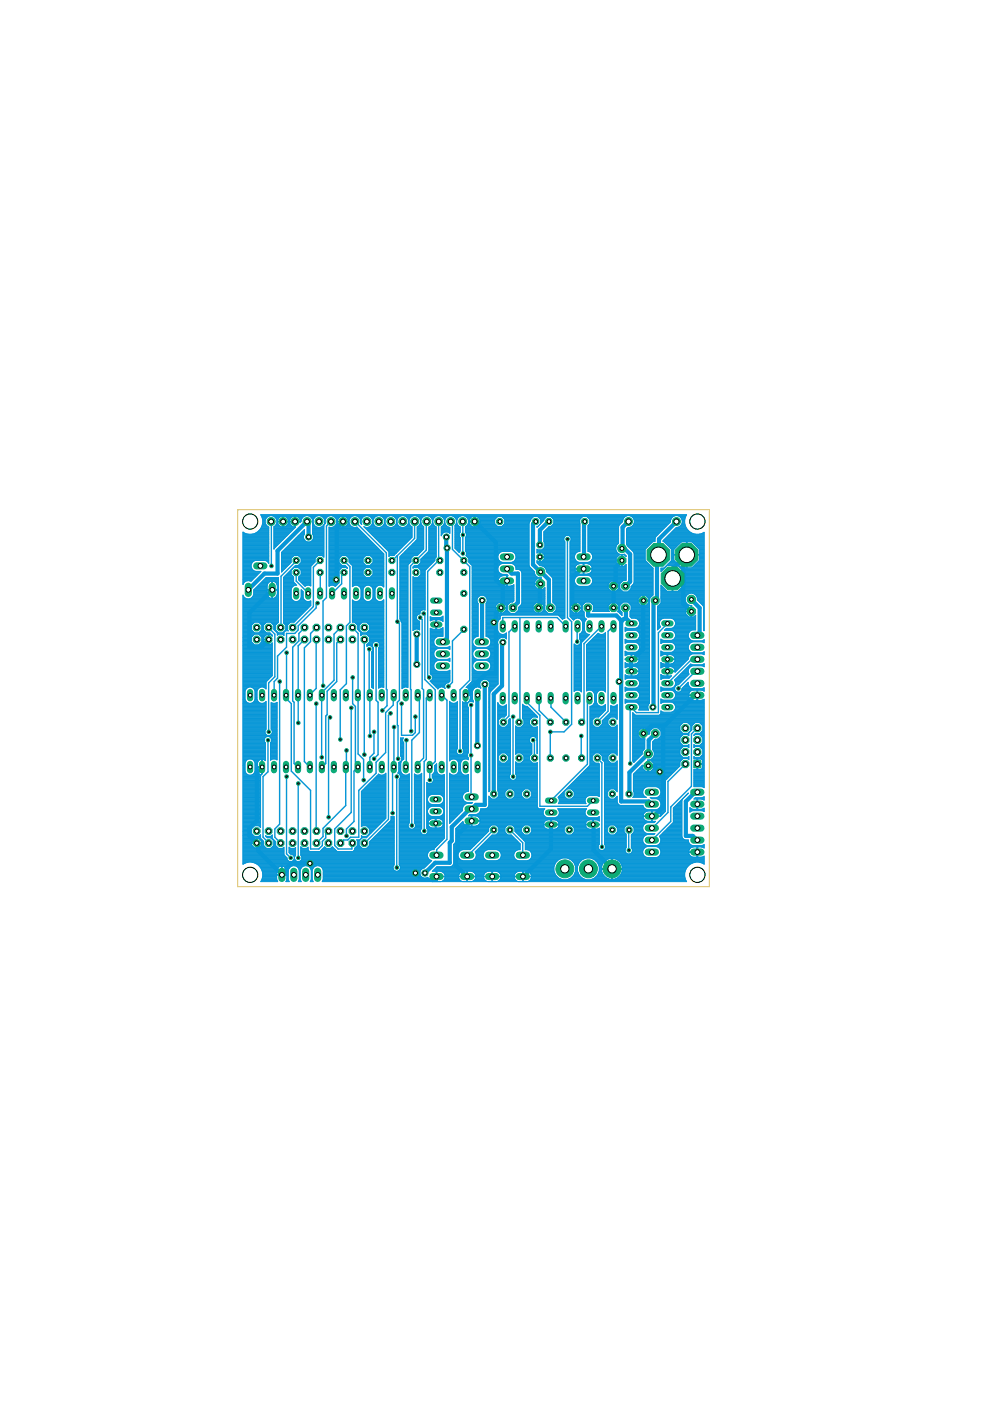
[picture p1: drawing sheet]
<svg xmlns="http://www.w3.org/2000/svg" width="210mm" height="297mm" viewBox="0 0 210 297" stroke-linecap="round" stroke-linejoin="round" font-family="sans-serif">
<g fill="none" stroke="#0696d7" stroke-width=".89">
<path d="M65.4 113.9v-3.1l-.3-.2-6.3 6.2v4.8h-2.7l-3.5 3.5M72.7 110.6l-1.3 1.2v11l-.1 .1M94.6 113.9v1.9l.2 .4v19.1l-.9 .8M100.6 110.6l4.5 4.4v7.9l1.1 1 .4 .2M113.6 110.6l-.6 .5v8.6l3.4 3.2v5.6l.3 .4M116.4 110.6l-1.9 1.8v3.1M124 110.6l-.2 .2-.1 7.3M131.8 118.8l-1.3 1.5v3.9l-.4 .1v4.6M133.2 110.6l-1.2 1.2v4.4l-.2 .1h.6l1.2 1.2v5.8l-1 1M143.4 110.6l-3.7 3.7v3.2l-.4 .4v9.2l-.7 .6v22.1l-.2 .1M57 135.6h.1M57.7 125.1l-4.8 4.8v7.3h2.5l1.6-1.6"/>
<path d="M88.3 134.5v6.4M102.2 127.3v8.8M104.7 132h.4M106.6 124.1v4.7l-.4 .1-1.1 1v12.9h-2l-3.4 3.3v.3l-1 1M106.6 136.2l-.2 .1v9.1l-1.7 1.8v21.1M107.5 123.1l-.9 1M107.5 120.6l1 1h1.3v6.1l-1 1.2M114.6 123.8h-.1v4.7l-.3 .4M123.7 120.6l-.6 .1-1.8 1.8v5.5l.8 .9M124.7 128.9v1.6h6l.9 .9 .1 .4M131.7 131.8v38.1h5.8l.7 .6M132.6 128.9l.1 2.2"/>
<path d="M132.7 131.1l1.2 1.1M132.7 131.1l-.4 .1-.6 .6M136.4 127.3v10.3l-2.1 2.1-.5 .1v2.4l.1 .1M141.5 139.8v2.5M142.6 122.6v-2l3-3-.8 1.4v9l1.8 1.6M146.6 127.1l1.7 1.8v5.3l-.5 .5M101.3 147.4l-.1 10.7M102.8 145.1v25.5h-1.9l-.9 .9h-.4l-3.8 3.8v2.9l-.4 .5v4.2h-3.1l-2.2 2.2M131.3 144.5h.4M139 155.5l-1.5 1.4v2.8l-4 4.1-.1 4.5M140.6 153.9h-2.5l-1.7 1.6M140.6 153.9v9.3l-.3 .3"/>
<path d="M147.8 147.4h-.5l-6.2 6.3-.5 .2M55.6 162.6l-1.1 1.2v10.2l-1.6 1.6v1.6l1.9 1.8v1.4l5 5.1 .9-.8v-.6l1.1-1.1h3.9M100 174.1l-2.9 2.8v3.4l-.4 .4v2.8l2.3 2.3M116.9 174.8l-.1 5.2-6 5.8M125.8 174.8l.1 5.5 3.9 3.9M137.4 162.4l1.3 .1 1.2 1.1 .4-.1M140.3 163.5l.3 .3v7.3l-1.9 1.9h-.5M147.8 168h-.5l-1.9 1.9v7.3h1.5l.9 .9M88.1 185.1l1.4 1.5h2.9l.1-.8M99 185.8h.1"/>
</g>
<g fill="none" stroke="#0696d7" stroke-width=".21">
<path d="M51.5 114.8h5.5M51.5 119.9h1.7M51.5 113.3h1.1M51.5 118.8h5.5M51.5 114.9h5.5M51.5 119.4h1.9M51.5 116.9h5.5M51.5 117.1h5.5M51.5 119h2.2M51.5 118.9h2.4M51.5 117.6h5.5M51.5 115.2h5.5"/>
<path d="M51.5 119.5h1.8M51.5 117.7h5.5M51.5 119.8h1.7M51.5 119.6h1.8M51.5 119.3h1.9M51.5 119.2h2.1M51.5 118.7h5.5M51.5 118.6h5.5M51.5 118.4h5.5M51.5 118.3h5.5M51.5 118.2h5.5M51.5 118.1h5.5"/>
<path d="M51.5 118h5.5M51.5 117.8h5.5M51.5 117.5h5.5M51.5 117.3h5.5M51.5 117.2h5.5M51.5 117h5.5M51.5 116.8h5.5M51.5 116.6h5.5M51.5 116.5h5.5M51.5 116.4h5.5M51.5 116.3h5.5M51.5 116.1h5.5"/>
<path d="M51.5 116h5.5M51.5 115.9h5.5M51.5 115.8h5.5M51.5 115.7h5.5M51.5 115.5h5.5M51.5 115.4h5.5M51.5 115.3h5.5M51.5 115.1h5.5M51.5 114.7h5.5M51.5 114.6h5.5M51.5 114.4h5.5M51.5 114.3h5.5"/>
<path d="M51.5 114.2h5.5M51.5 114.1h5.5M51.5 114h5.5M51.5 113.9h5.5M51.5 113.7h5.5M51.5 113.6h5.5M51.5 113.5h5.5M51.5 113.4h5.5M51.5 113.1h.7M51.5 113h.3M51.5 112.9h.1M53.2 119.7v.5l.5 .8"/>
<path d="M53.4 113.3h3.6M53.9 113.1h3.1M54.2 118.8l-.5 .2-.5 .7M54.2 113h2.8M54.4 112.9h2.6M54.6 112.8h2.4M54.8 112.6h2.2M54.9 112.5h2.1M55 112.4h2M55.1 112.3h1.9M55.2 112.2h1.8M55.3 112.1h1.7"/>
<path d="M55.4 111.9h1.6M55.4 109.3h90.1M55.4 111.8h1.6M55.4 109.4h1.7M55.5 111.7h1.4M55.5 109.5h1.3M55.5 111.6h1.2M55.5 109.6h1.2M55.6 111.4h1M55.6 109.7h.9M55.6 111.3h.9M55.6 109.9h.8"/>
<path d="M55.6 111.2h.8M55.6 110h.8M55.7 111.1h.6M55.7 110.1h.6M55.7 111h.6M55.7 110.9a2.69 2.69 0 0 1-4.2 1.9v11.1l.1-.3M55.7 110.9v-.7l-.4-1.1h90.3l-.4 1.1v.7M55.7 110.8h.5M55.7 110.7h.5M55.7 110.6h.5M55.7 110.5h.5M55.7 110.4h.5"/>
<path d="M55.7 110.2h.6M56.2 118.8l.4 .2 .4 .4M56.2 110.8l.2 .5 .6 .4v7.7M56.2 110.3v.5M56.4 109.9a1.29 1.29 0 0 1 2.1 0M56.4 109.9l-.2 .4M56.5 118.9h.5M56.7 119h.3M56.8 119.2h.2M56.9 119.3h.1M57 119.4h.1M57.8 109.4h6.9"/>
<path d="M58.1 114.8h1.5M58.1 113.3h3.1M58.1 111.7v4.7M58.1 114.9h1.4M58.1 116.4h.1M58.1 112.8h3.6M58.1 115.2h1.1M58.1 116.3h.1M58.1 116.1h.2M58.1 116h.3M58.1 115.9h.4M58.1 115.8h.5"/>
<path d="M58.1 115.7h.7M58.1 115.5h.8M58.1 115.4h.9M58.1 115.3h1M58.1 115.1h1.3M58.1 114.7h1.6M58.1 114.6h1.7M58.1 114.4h1.9M58.1 114.3h2M58.1 114.2h2.1M58.1 114.1h2.2M58.1 114h2.4"/>
<path d="M58.1 113.9h2.5M58.1 113.7h2.6M58.1 113.6h2.7M58.1 113.5h2.8M58.1 113.4h2.9M58.1 113.1h3.2M58.1 113h3.3M58.1 112.9h3.4M58.1 112.6h3.7M58.1 112.5h3.8M58.1 112.4h3.9M58.1 112.3h4"/>
<path d="M58.1 112.2h4.2M58.1 112.1h4.3M58.1 111.9h4.4M58.1 111.8h4.5M58.1 111.7h1.5M58.1 116.3v.1M58.1 109.5h1.4M58.3 111.6h1.1M58.3 109.6h1M58.4 111.4h.8M58.4 109.7h.8M58.5 111.3h.6"/>
<path d="M58.5 109.9h.6M58.5 109.9l.2 .4M58.5 111.2h.5M58.6 110h.4M58.6 111.1h.3M58.6 110.1h.3M58.7 111h.2M58.7 110.2h.2M58.7 110.8h.2M58.7 110.3a1.2 1.2 0 0 1-.6 1.4M58.7 110.7h.1M58.7 110.6h1.2"/>
<path d="M58.7 110.5h.1M58.7 110.4h.2M58.8 110.7h2.4M58.8 110.5h2.4M58.8 110.7l.1 .1M58.8 110.7h.1M58.9 110.8l.1 .4M59 110l.4-.4 .5-.2v2.4M59 111.2l.1 .1M59 110l-.2 .5M59.1 111.3l.8 .5M59.7 119.9h1.4"/>
<path d="M59.7 118.8h2M59.7 119.4h1.9M59.7 119h2M59.7 118.9h2M59.7 117.6h9M59.7 119.5h1.8M59.7 117.7h9M59.7 119.8h1.5M59.7 119.6h1.6M59.7 119.3h2M59.7 119.2h2M59.7 118.7h2"/>
<path d="M59.7 118.6h2M59.7 118.4h2M59.7 118.3h2.1M59.7 118.2h2.2M59.7 118.1h2.3M59.7 118h2.5M59.7 117.8h2.6M59.7 117.5h9M59.7 117.3h9M59.7 117.2h9M59.7 117.1h9M59.8 117h8.9"/>
<path d="M59.9 111.8h.1M59.9 109.5h.2M59.9 111.7h.2M59.9 111.6h.2M59.9 111.4h.2M59.9 111.3h.2M59.9 111.2h.2M59.9 111.1h.2M59.9 111h.2M59.9 110.8h.2M59.9 110.7h.2M59.9 110.5h.2"/>
<path d="M59.9 110.4h.2M59.9 110.2h.2M59.9 110.1h.2M59.9 110h.2M59.9 109.9h.2M59.9 109.7h.2M59.9 109.6h.2M60 116.9h8.7M60.1 109.4v2.4l.5-.2M60.1 116.8h8.6M60.1 110.6h2.4M60.1 109.4l.5 .2 .4 .4"/>
<path d="M60.2 116.6h8.5M60.3 116.5h8.4M60.4 111.7h1.7M60.4 116.4h8.3M60.5 109.5h1.6M60.6 116.3h8.1M60.6 111.6h1.3M60.7 116.1h8M60.7 109.6h1.2M60.8 116h7.9M60.8 111.4h.9M60.8 109.7h.9"/>
<path d="M60.9 111.3l-.3 .3M60.9 115.9h7.8M60.9 111.3h.7M60.9 109.9h.7M61 110l.2 .5M61 111.2l-.1 .1M61 111.2h.6M61 110h.5M61 115.8h7.7M61.1 111.1h.4M61.1 110.1h.4M61.1 111h.3"/>
<path d="M61.1 110.2h.3M61.2 110.8l-.2 .4M61.2 110.8h.2M61.2 110.4h.2M61.2 110.7h.1M61.2 110.7v.1M61.2 115.7h7.5M61.2 110.7h.2M61.2 110.5h.2M61.3 115.5h7.4M61.4 110.7v.1M61.4 110.5h2.3"/>
<path d="M61.4 110.7h.1M61.4 110.8l.2 .4M61.4 115.4h7.3M61.5 115.3h7.2M61.6 110l.3-.4 .6-.2v2.4M61.6 111.2l.1 .1M61.6 110l-.2 .5M61.6 115.2h7.1M61.7 111.3l.2 .3M61.7 119.3v-.9l.7-.6h.8l.7 .6v.9l-.7 .6M61.8 115.1h6.9M61.9 114.9h6.8"/>
<path d="M61.9 111.6l.2 .1M62 114.8h2.9M62.1 111.7l.3 .1M62.1 114.7h2.6M62.3 114.6h2.3M62.4 114.4h2.1M62.4 111.8h.1M62.5 109.5h.1M62.5 111.7h.1M62.5 111.6h.1M62.5 111.4h.1M62.5 111.3h.1"/>
<path d="M62.5 111.2h.1M62.5 111.1h.1M62.5 111h.1M62.5 110.8h.1M62.5 110.7h.1M62.5 110.5h.1M62.5 110.4h.1M62.5 110.2h.1M62.5 110.1h.1M62.5 110h.1M62.5 109.9h.1M62.5 109.7h.1"/>
<path d="M62.5 109.6h.1M62.5 114.3h2M62.6 109.4v2.4M62.6 114.2h1.8M62.6 110.6h1.2M62.6 109.4l.6 .2 .3 .4M62.7 111.7l-4.6 4.6M62.7 111.7l-.1 .1M62.7 114.1h1.7M62.8 114h1.5M63 113.9h1.3M63 109.5h1.4"/>
<path d="M63.1 113.7h1.2M63.2 113.6h1.2M63.2 109.6h1.1M63.3 117.8h4.1M63.3 113.5h1.1M63.4 119.8h2.8M63.4 109.7h.8M63.4 118h3.8M63.5 113.4h1M63.5 119.6h2.8M63.5 109.9h.5M63.5 110l.2 .5"/>
<path d="M63.5 118.1h3.6M63.5 110h.5M63.6 113.3h.9M63.6 119.5h2.8M63.6 110.1h.3M63.6 110.2h.3M63.7 118.2h3.3M63.7 113.1h.9M63.7 110.4h.1M63.7 110.5h.1M63.7 119.4h2.8M63.8 118.3h3.1"/>
<path d="M63.8 113h.8M63.8 110.6l-.1 .1h-2.3M63.8 110.3v.3M63.8 119.3h2.9M63.9 118.8h2.9M63.9 119h2.9M63.9 118.9h2.9M63.9 119.2h2.9M63.9 118.7h2.9M63.9 118.6h2.9M63.9 118.4h2.9M63.9 112.9h.7"/>
<path d="M64 109.9a1.26 1.26 0 0 1 1.3-.6 1.26 1.26 0 0 1 1 1M64 109.9l-.2 .4M64.1 112.8h.5M64.2 112.6h.4M64.3 112.5h.3M64.3 114.1l.5 .7 .4 .1M64.3 113.6v.5M64.4 112.4h.2M64.5 112.3h.1M64.6 112.3v.9l-.3 .4M64.6 112.3l-4.9 4.8v4.2l2-2M65.4 109.4h1.8"/>
<path d="M65.7 109.5h1.3M65.9 114.8h2.8M65.9 109.6h.9M66 109.7h.7M66.1 119.9h-3.5l-2.5 2.5v9.7l.5 .5M66.1 114.7h2.6M66.1 109.9h.5M66.2 110h.3M66.2 114.6h2.5M66.2 110.1h.3M66.3 111v2.2l.2 .4M66.3 112.8h2.4"/>
<path d="M66.3 113.1h2.4M66.3 113h2.4M66.3 112.9h2.4M66.3 112.6h2.4M66.3 112.5h2.4M66.3 112.4h2.4M66.3 112.3h2.4M66.3 112.2h2.4M66.3 112.1h2.4M66.3 111.9h2.4M66.3 111.8h1M66.3 111.7h.7"/>
<path d="M66.3 111.6h.5M66.3 111.4h.4M66.3 111.3h.3M66.3 111.2h.2M66.3 111.1h.2M66.3 111h.1M66.3 110.2h.1M66.3 110.3v.5M66.3 110.8v.2M66.3 110.8h.1M66.3 110.7h.1M66.3 110.6h.1"/>
<path d="M66.3 110.5h.1M66.3 110.4h.1M66.3 113.3h2.4M66.3 114.4h2.4M66.4 110.8l.2 .5M66.4 110.3v.5M66.4 114.3h2.3M66.4 113.4h2.3M66.4 114.2h2.3M66.4 113.5h2.3M66.5 113.6v.5M66.5 114.1l-.2 .4-.7 .4"/>
<path d="M66.5 114.1h2.2M66.5 114h2.2M66.5 113.9h2.2M66.5 113.7h2.2M66.5 113.6h2.2M66.6 109.9a1.27 1.27 0 0 1 2.1 0M66.6 111.3a1.27 1.27 0 0 0 2.1 0M66.6 109.9l-.2 .4M66.8 119.1l-.9 1v4.1M67.9 111.8h.8M68 109.4h1.8M68.2 111.7h.5"/>
<path d="M68.3 109.5h1.2M68.4 117.8h.3M68.4 111.6h.3M68.4 109.6h.9M68.5 118h.2M68.5 111.4h.2M68.6 109.7h.6M68.6 118.1h.1M68.6 111.3h.1M68.7 111.3v6.8l-.4-.3h-.9l-.6 .6v.7M68.7 109.9l.2 .4M68.7 109.9h.4"/>
<path d="M68.7 111.2h.1M68.7 110h.3M68.8 111.1h.1M68.8 110.1h.2M68.8 111h.2M68.8 110.2h.2M68.9 110.3v.5M68.9 110.8l-.2 .5 .3-.3-.1-.2M68.9 110.8h.1M68.9 110.7h.1M68.9 110.6h.1M68.9 110.5h.1"/>
<path d="M68.9 110.4h.1M69.1 109.9a1.27 1.27 0 0 1 2.1 0M69.1 109.9l-.2 .4M69.8 114.8h9M69.8 119.9h3.4l.4 .5M69.8 113.3h7.4M69.8 118.8h2.1M69.8 114.9h9.1M69.8 112.8h6.9M69.8 119.4h2.2M69.8 116.9h11M69.8 117.1h11.2"/>
<path d="M69.8 119h2.1M69.8 118.9h2.1M69.8 117.6h11.6M69.8 115.2h9.3M69.8 119.5h2.3M69.8 117.7h11.6M69.8 119.8h2.6M69.8 119.6h2.5M69.8 119.3h2.1M69.8 119.2h2.1M69.8 118.7h2.1M69.8 118.6h2.1"/>
<path d="M69.8 118.4h2.1M69.8 118.3h2.1M69.8 118.2h2.3M69.8 118.1h2.4M69.8 118h2.5M69.8 117.8h2.6M69.8 117.5h11.6M69.8 117.3h11.5M69.8 117.2h11.4M69.8 117h11.1M69.8 116.8h10.9M69.8 116.6h10.8"/>
<path d="M69.8 116.5h10.6M69.8 116.4h10.5M69.8 116.3h10.4M69.8 116.1h10.3M69.8 116h10.2M69.8 115.9h10M69.8 115.8h9.9M69.8 115.7h9.8M69.8 115.5h9.7M69.8 115.4h9.6M69.8 115.3h9.4M69.8 115.1h9.2"/>
<path d="M69.8 114.7h8.8M69.8 114.6h8.7M69.8 114.4h8.6M69.8 114.3h8.5M69.8 114.2h8.3M69.8 114.1h8.2M69.8 114h8.1M69.8 113.9h8M69.8 113.7h7.9M69.8 113.6h7.8M69.8 113.5h7.6M69.8 113.4h7.5"/>
<path d="M69.8 113.1h7.3M69.8 113h7.1M69.8 112.9h7M69.8 112.6h6.8M69.8 112.5h6.7M69.8 112.4h6.5M69.8 112.3h6.4M69.8 112.2h6.3M69.8 112.1h6.2M69.8 111.9h6.1M69.8 111.8h.1M70.5 111.8h4.4"/>
<path d="M70.5 109.4h4.4M70.8 111.7h1.5M70.8 109.5h1.4M70.9 111.6h1.2M71 109.6h1M71.1 111.4h.8M71.1 109.7h.8M71.2 111.3h.6M71.2 111.3a1.2 1.2 0 0 1-1.4 .5v12.5l.4-.2M71.2 109.9l.2 .4M71.2 109.9h.6M71.2 111.2h.5"/>
<path d="M71.3 110h.4M71.3 111.1h.3M71.3 110.1h.3M71.4 111h.2M71.4 110.2h.2M71.4 110.3v.5M71.4 110.8l-.2 .5M71.4 110.8h.2M71.4 110.7h.1M71.4 110.6h1.2M71.4 110.5h.1M71.4 110.4h.1"/>
<path d="M71.5 110.7h2.4M71.5 110.5h2.4M71.5 110.7l.1 .1M71.5 110.7h.1M71.6 110.8l.1 .4M71.7 111.2l.1 .1M71.7 110l-.2 .5M71.8 111.3l.8 .5M71.9 119.3v-.9l.6-.6h.9l.6 .6v.8l.7 .7v4.5l.6-.3M71.9 119.3l.6 .6M72.2 109.5l.4-.1v2.4M72.2 109.5l-.5 .5"/>
<path d="M72.6 111.8h.1M72.6 109.5h.2M72.6 111.7h.2M72.6 111.6h.2M72.6 111.4h.2M72.6 111.3h.2M72.6 111.2h.2M72.6 111.1h.2M72.6 111h.2M72.6 110.8h.2M72.6 110.7h.2M72.6 110.5h.2"/>
<path d="M72.6 110.4h.2M72.6 110.2h.2M72.6 110.1h.2M72.6 110h.2M72.6 109.9h.2M72.6 109.7h.2M72.6 109.6h.2M72.8 111.8h.1M72.8 110.6h1.2M73.1 111.7h1.5M73.2 109.5l-.4-.1v2.4M73.2 109.5l.5 .5"/>
<path d="M73.2 109.5h1.4M73.3 111.6h1.2M73.4 109.6h1M73.5 117.8h4M73.5 111.4h.8M73.5 109.7h.8M73.6 118h3.8M73.6 111.3l-.8 .5M73.6 111.3h.6M73.6 109.9h.6M73.7 110l.2 .5M73.7 111.2l-.1 .1"/>
<path d="M73.7 118.1h3.6M73.7 111.2h.4M73.7 110h.4M73.8 111.1h.3M73.8 110.1h.3M73.8 111h.2M73.8 110.2h.2M73.8 110.8l-.1 .4M73.8 118.2h3.4M73.8 110.8h.2M73.9 110.7h.1M73.9 110.4h.1"/>
<path d="M73.9 110.7l-.1 .1M73.9 110.5h.1M73.9 118.3h3.1M74 110.3v.5M74 110.8l.2 .5M74 118.8h3M74 119h3M74 118.9h3M74 119.2h3M74 118.7h3M74 118.6h3M74 118.4h3"/>
<path d="M74.1 119.3h2.9M74.2 109.9a1.27 1.27 0 0 1 2.1 0M74.2 111.3a1.19 1.19 0 0 0 1.5 .4l5.7 5.7v7.1l-.6-.4M74.2 109.9l-.2 .4M74.2 119.4h2.9M74.3 119.5h2.9M74.5 119.6h2.8M74.6 119.8h2.8M74.7 119.9h6.7M75.5 111.8h.2M75.6 109.4h1.8M75.9 109.5h1.2"/>
<path d="M76.1 109.6h.9M76.2 109.7h.7M76.3 109.9l.2 .4M76.3 109.9h.4M76.3 110h.4M76.4 110.1h.2M76.4 111h.2M76.4 110.2h.2M76.5 110.3v.5M76.5 110.8l-.1 .2M76.5 110.8h.1M76.5 110.7h.1"/>
<path d="M76.5 110.6h.1M76.5 110.5h.1M76.5 110.4h.1M76.5 110.8l.2 .4-.3-.2M76.6 111.1h.1M76.7 109.9a1.27 1.27 0 0 1 2.1 0M76.7 109.9l-.2 .4M77 119.3v-.9l.6-.6h.9l.6 .6v.9M77 119.3l.6 .6M77.2 111.7l5.3 5.3M77.2 111.7h.1M77.3 111.8h.2"/>
<path d="M77.4 111.9h10M77.5 112.1h9.9M77.6 112.2h9.8M77.8 112.3h9.6M77.9 112.4h9.5M78 112.5h9.4M78.1 111.8h1.9M78.1 112.6h9.3M78.1 109.4h1.8M78.3 112.8h9.1M78.4 112.9h9M78.4 111.7h1.3"/>
<path d="M78.4 109.5h1.3M78.5 113h8.9M78.5 117.8h2.9M78.5 111.6h1M78.6 119.8h2.8M78.6 109.6h.9M78.6 113.1h8.8M78.7 118h2.7M78.7 111.4h.7M78.7 109.7h.7M78.7 119.6h2.7M78.7 113.3h8.7"/>
<path d="M78.8 118.1h2.6M78.8 111.3h.5M78.8 111.3a1.26 1.26 0 0 1-1.6 .4M78.8 109.9l.2 .4M78.8 109.9h.5M78.8 119.5h2.6M78.8 113.4h8.6M78.9 111.2h.3M78.9 110h.3M78.9 118.2h2.5M78.9 111.1h.3M78.9 110.1h.3"/>
<path d="M79 119.4h2.4M79 113.5h8.4M79 111h.1M79 110.2h.1M79 110.3v.5M79 110.8l-.2 .5M79 118.3h2.4M79 110.8h.1M79 110.7h.1M79 110.6h.1M79 110.5h.1M79 110.4h.1"/>
<path d="M79.1 110.8a1.26 1.26 0 0 0 1 1 1.26 1.26 0 0 0 1.3-.5M79.1 110.3v.5M79.1 119.3h2.3M79.1 118.8h2.3M79.1 119.3l-.6 .6M79.1 119h2.3M79.1 118.9h2.3M79.1 119.2h2.3M79.1 118.7h2.3M79.1 118.6h2.3M79.1 118.4h2.3M79.1 113.6h8.3"/>
<path d="M79.2 113.7h8.2M79.3 109.9a1.27 1.27 0 0 1 2.1 0M79.3 109.9l-.2 .4M79.3 113.9h8.1M79.5 114h7.8M79.6 114.1h7.6M79.7 114.2h7.4M79.8 114.3h7.1M79.9 114.4h6.9M80.1 114.6h6.6M80.2 114.7h6.4M80.3 114.8h6.2"/>
<path d="M80.4 114.9h5.9M80.5 115.1h5.7M80.6 111.8h1.9M80.7 115.2h5.4M80.7 109.4h1.8M80.8 115.3h5.2M80.9 115.4h5M80.9 111.7h1.4M81 109.5h1.2M81 115.5h4.7M81.1 111.6h1M81.1 115.7h4.5"/>
<path d="M81.1 109.6h.9M81.2 111.4h.8M81.2 109.7h.7M81.3 115.8h4.2M81.3 111.3h.5M81.4 109.9l.2 .4M81.4 109.9h.4M81.4 115.9h4M81.4 111.2h.4M81.4 110h.3M81.4 111.1h.3M81.5 110.1h.2"/>
<path d="M81.5 116h3.8M81.5 111h.2M81.5 110.2h.2M81.6 110.3v.5M81.6 110.8l-.2 .5M81.6 110.8h.1M81.6 110.7h.1M81.6 110.6h.1M81.6 110.5h.1M81.6 110.4h.1M81.6 110.8a1.26 1.26 0 0 0 1 1 1.26 1.26 0 0 0 1.3-.5M81.6 116.1h3.5"/>
<path d="M81.7 116.3h3.3M81.8 109.9a1.27 1.27 0 0 1 2.1 0M81.8 109.9l-.2 .4M81.9 116.4h3M82 116.5h2.8M82.1 116.6h2.5M82.2 116.8h2.3M82.3 116.9h2.1M82.5 117v1M82.5 117.1h1.7M82.5 117.6h1.2M82.5 117.7h1.1"/>
<path d="M82.5 118h.1M82.5 117.8h.1M82.5 117.5h1.3M82.5 117.3h1.4M82.5 117.2h1.6M82.5 117h1.8M83.2 111.8h1.9M83.2 109.4h1.8M83.4 111.7h1.4M83.5 109.5h1.2M83.6 117.6l.1 .1M83.6 111.6h1"/>
<path d="M83.7 109.6h.9M83.8 111.4h.7M83.8 109.7h.7M83.9 111.3h.5M83.9 109.9l.2 .4M83.9 109.9h.4M83.9 117.3h.1M83.9 111.2h.4M83.9 110h.4M84 111.1h.2M84 110.1h.2M84.1 111h.1"/>
<path d="M84.1 110.2h.1M84.1 110.3v.5M84.1 110.8l-.2 .5M84.1 110.8h.1M84.1 110.7h.1M84.1 110.6h.1M84.1 110.5h.1M84.1 110.4h.1M84.2 110.8a1.26 1.26 0 0 0 1.2 1 1.26 1.26 0 0 0 1.2-1M84.2 110.3v.5M84.3 109.9a1.29 1.29 0 0 1 2.1 0M84.3 109.9l-.1 .4"/>
<path d="M84.8 119.9h1.7M84.8 118.8h2.3M84.8 118v13.3l.1 .1M84.8 119.4h2M84.8 119h2.3M84.8 118.9h2.3M84.8 119.5h1.9M84.8 119.8h1.7M84.8 119.6h1.8M84.8 119.3h2.2M84.8 119.2h2.3M84.8 118.7h2.3"/>
<path d="M84.8 118.6h2.3M84.8 118.4h2.3M84.8 118.3h2.4M84.8 118.2h2.5M84.8 118.1h2.6M84.9 118h2.6M85 117.8h2.7M85.1 117.7h3.4M85.2 117.6h3.4M85.3 117.5h3.5M85.5 117.3h3.4M85.6 117.2h3.4"/>
<path d="M85.7 117.1h3.4M85.7 111.8h1.7M85.8 109.4h1.8M85.8 117h3.5M86 116.9h3.4M86 111.7h1.3M86.1 109.5h1.2M86.1 116.8h3.4M86.2 111.6h.9M86.2 116.6h3.4M86.2 109.6h.9M86.3 111.4h.7"/>
<path d="M86.3 116.5h3.4M86.3 109.7h.7M86.4 116.4h3.4M86.4 111.3h.5M86.4 109.9l.2 .4M86.4 109.9h.5M86.5 119.8v26l-.7-.1-.4 .1M86.5 111.2h.3M86.5 110h.3M86.5 111.1h.3M86.6 116.3h3.2M86.6 110.1h.2"/>
<path d="M86.6 111h.1M86.6 110.2h.1M86.6 110.3v.5M86.6 110.8h.1M86.6 110.7h.1M86.6 110.6h.1M86.6 110.5h.1M86.6 110.4h.1M86.7 116.1h3.1M86.7 110.8l.2 .5 .5 .4M86.7 110.3v.5M86.8 116h3"/>
<path d="M86.9 109.9a1.29 1.29 0 0 1 2.1 0M86.9 109.9l-.2 .4M86.9 115.9h2.9M87 115.8h2.8M87.2 115.7h2.6M87.3 115.5h2.5M87.4 111.7v2.2l-3.9 3.9h-.8l-.2 .2M87.4 115.4h2.4M87.5 115.3h2.3M87.6 115.2h2.2M87.8 115.1h2M87.9 114.9h1.9"/>
<path d="M88 114.8h1.8M88.1 114.7h1.7M88.2 114.6h1.6M88.3 109.4h1.8M88.4 114.4h1.4M88.5 113.3h1.3M88.5 112.8h1.3M88.5 114.3h1.3M88.5 114.2h1.3M88.5 114.1h1.3M88.5 114h1.3M88.5 113.9h1.3"/>
<path d="M88.5 113.7h1.3M88.5 113.6h1.3M88.5 113.5h1.3M88.5 113.4h1.3M88.5 113.1h1.3M88.5 113h1.3M88.5 112.9h1.3M88.5 112.6h1.3M88.5 112.5h1.3M88.5 112.4h1.3M88.5 112.3h1.3M88.5 112.2h1.3"/>
<path d="M88.5 112.1h1.3M88.5 111.9h1.3M88.5 111.8h1.3M88.5 111.7h1.3M88.6 109.5h1.2M88.7 111.6h1M88.8 119.8h2.5M88.8 109.6h.9M88.8 111.4h.8M88.9 109.7h.6M88.9 119.6h2.5M89 111.3h.5"/>
<path d="M89 109.9l.2 .4M89 109.9h.4M89 119.5h2.5M89 111.2h.4M89 110h.4M89.1 111.1h.2M89.1 110.1h.2M89.1 119.4h2.6M89.1 111h.2M89.1 110.2h.2M89.2 110.3v.5M89.2 110.8l-.2 .5-.5 .4v2.7l-3.7 3.6"/>
<path d="M89.2 110.8h.1M89.2 110.7h.1M89.2 110.6h.1M89.2 110.5h.1M89.2 110.4h.1M89.2 110.3a1.23 1.23 0 0 0 .6 1.4M89.2 118.8h3M89.2 119.3l-.6 .6M89.2 119h2.8M89.2 118.9h2.9M89.2 119.3h2.6M89.2 119.2h2.7"/>
<path d="M89.2 118.7h3M89.2 118.6h3M89.3 118.4h2.9M89.4 109.9a1.29 1.29 0 0 1 2.1 0M89.4 109.9l-.2 .4M89.5 118.3h2.8M89.6 118.2h2.8M89.7 118.1h2.8M89.8 116.4l-1.3 1.4h-.8l-.6 .6v.7l-.6 .7M89.8 111.7v4.7M89.8 118h2.7M90 117.8h2.5"/>
<path d="M90.1 117.7h2.4M90.2 117.6h2.3M90.3 117.5h2.2M90.4 117.3h2.1M90.6 117.2h1.9M90.7 117.1h1.8M90.8 117h1.7M90.8 109.4h1.8M90.9 116.9h1.6M90.9 114.8h1.6M90.9 113.3h1.6M90.9 114.9h1.6"/>
<path d="M90.9 112.8h1.6M90.9 115.2h1.6M90.9 116.8h1.6M90.9 116.6h1.6M90.9 116.5h1.6M90.9 116.4h1.6M90.9 116.3h1.6M90.9 116.1h1.6M90.9 116h1.6M90.9 115.9h1.6M90.9 115.8h1.6M90.9 115.7h1.6"/>
<path d="M90.9 115.5h1.6M90.9 115.4h1.6M90.9 115.3h1.6M90.9 115.1h1.6M90.9 114.7h1.6M90.9 114.6h1.6M90.9 114.4h1.6M90.9 114.3h1.6M90.9 114.2h1.6M90.9 114.1h1.6M90.9 114h1.6M90.9 113.9h1.6"/>
<path d="M90.9 113.7h1.6M90.9 113.6h1.6M90.9 113.5h1.6M90.9 113.4h1.6M90.9 113.1h1.6M90.9 113h1.6M90.9 112.9h1.6M90.9 112.6h1.6M90.9 112.5h1.6M90.9 112.4h1.6M90.9 112.3h1.6M90.9 112.2h1.6"/>
<path d="M90.9 112.1h1.6M90.9 111.9h1.6M90.9 111.8h1.6M91.1 111.7h1.3M91.1 109.5h1.3M91.2 119.9h-3.3l-.3 .3v.3l.1-.2h.9l.6 .6v.9M91.2 111.6h1M91.3 109.6h.9M91.4 111.4h.7M91.4 109.7h.7M91.5 111.3h.5M91.5 109.9l.2 .4"/>
<path d="M91.5 109.9h.5M91.6 111.2h.3M91.6 110h.3M91.6 111.1h.3M91.6 110.1h.3M91.7 111h.1M91.7 110.2h.1M91.7 110.3v.5M91.7 110.8l-.2 .5-.6 .4v5.2l-1.7 1.6v.8M91.7 110.8h.1M91.7 110.7h.1M91.7 110.6h.1"/>
<path d="M91.7 110.5h.1M91.7 110.4h.1M91.8 110.8l.1 .5M91.8 110.3v.5M91.9 109.9a1.29 1.29 0 0 1 2.2 0M91.9 111.3l.6 .4v6.4l-.3 .3v.5l-1.8 1.7M91.9 109.9l-.1 .4M93.4 109.4h1.8M93.6 113.3h.1M93.6 112.8h1.8M93.6 113.5h.1M93.6 113.4h.1"/>
<path d="M93.6 113.1h.2M93.6 113h.3M93.6 112.9h.5M93.6 112.6h1.8M93.6 112.5h1.8M93.6 112.4h1.8M93.6 112.3h1.8M93.6 112.2h1.8M93.6 112.1h1.8M93.6 111.9h1.8M93.6 111.8h1.6M93.6 111.7h1.4"/>
<path d="M93.7 109.5h1.2M93.8 111.6h1M93.8 109.6h.9M93.9 111.4h.8M93.9 109.7h.7M94 111.3h.5M94.1 109.9l.2 .4M94.1 109.9h.4M94.1 111.2h.4M94.1 110h.3M94.1 111.1h.3M94.2 110.1h.2"/>
<path d="M94.2 111h.2M94.2 110.2h.1M94.3 110.3v.5M94.3 110.8l-.2 .5-.5 .4v1.9l.4-.7 .4-.1M94.3 110.8h.1M94.3 110.7h.1M94.3 110.6h.1M94.3 110.5h.1M94.3 110.4h.1M94.3 110.8l.2 .5M94.5 109.9a1.29 1.29 0 0 1 2.1 0M94.5 111.3l.3 .3 .6 .2v1.3l-.6-.3"/>
<path d="M94.5 109.9l-.2 .4M95.1 112.9h.3M95.3 113h.1M95.9 109.4h1.8M96.2 109.5h1.2M96.4 109.6h.9M96.5 111.4v4.8l.9 .9 .1-.2M96.5 114.8h1.1M96.5 113.3h.8M96.5 114.9h1.1M96.5 112.8h1.1M96.5 115.2h1.1"/>
<path d="M96.5 116.1h1.1M96.5 116h1.1M96.5 115.9h1.1M96.5 115.8h1.1M96.5 115.7h1.1M96.5 115.5h1.1M96.5 115.4h1.1M96.5 115.3h1.1M96.5 115.1h1.1M96.5 114.7h1.1M96.5 114.6h1.1M96.5 114.4h1.1"/>
<path d="M96.5 114.3h1.1M96.5 114.2h1.1M96.5 114.1h1.1M96.5 114h1.1M96.5 113.9h1M96.5 113.7h.9M96.5 113.6h.8M96.5 113.5h.8M96.5 113.4h.8M96.5 113.1h.9M96.5 113h1M96.5 112.9h1"/>
<path d="M96.5 112.6h1.1M96.5 112.5h1.1M96.5 112.4h1.1M96.5 112.3h1.1M96.5 112.2h1.1M96.5 112.1h1.1M96.5 111.9h1.1M96.5 111.8h1.1M96.5 111.7h1M96.5 111.6h.8M96.5 111.4h.7M96.5 109.7h.7"/>
<path d="M96.5 116.3h1.1M96.6 111.3h.5M96.6 109.9l.2 .4M96.6 116.4h1M96.6 109.9h.4M96.6 111.2h.4M96.6 110h.4M96.7 111.1h.2M96.7 110.1h.2M96.7 116.5h.9M96.7 111h.2M96.8 110.2h.1"/>
<path d="M96.8 110.3v.5M96.8 110.8l-.3 .6M96.8 110.8h.1M96.8 110.7h.1M96.8 110.6h.1M96.8 110.5h.1M96.8 110.4h.1M96.8 110.8l.2 .5M96.9 116.6h.7M97 116.8h.6M97 109.9l-.2 .4M97 109.9a1.29 1.29 0 0 1 2.1 0"/>
<path d="M97 111.3l.6 .4v1.2l-.3 .4M97.1 116.9h.4M97.2 117h.2M97.3 117.1h.1M97.3 113.3l.2 .6M97.5 113.9l.1 .1M97.6 116.8l-.1 .1M97.6 114v2.8M98.5 109.4h34.4M98.7 111.7v1.2l.2 .4M98.7 114v2.8M98.7 116.8a.76 .76 0 0 1 .1 1l.6 .6v.8l.7 .7v24.5l-1.3 1.4 .6 .2 .3 .6"/>
<path d="M98.7 114.8h13.5M98.7 114.9h13.5M98.7 112.8h13.5M98.7 115.2h13.5M98.7 116.8h13.5M98.7 116.6h13.5M98.7 116.5h13.5M98.7 116.4h13.5M98.7 116.3h13.5M98.7 116.1h13.5M98.7 116h13.5M98.7 115.9h13.5"/>
<path d="M98.7 115.8h13.5M98.7 115.7h13.5M98.7 115.5h13.5M98.7 115.4h13.5M98.7 115.3h13.5M98.7 115.1h13.5M98.7 114.7h13.5M98.7 114.6h13.5M98.7 114.4h13.5M98.7 114.3h13.5M98.7 114.2h13.5M98.7 114.1h13.5"/>
<path d="M98.7 114h13.5M98.7 112.6h13.5M98.7 112.5h13.5M98.7 112.4h13.5M98.7 112.3h13.5M98.7 112.2h13.5M98.7 112.1h13.5M98.7 111.9h13.5M98.7 111.8h13.5M98.7 111.7h1.5M98.7 112.9h13.5M98.7 116.9h13.5"/>
<path d="M98.8 109.5h1.4M98.8 113.9l-.1 .1M98.8 113.9h13.4M98.8 113h13.4M98.8 117.7h6.8M98.8 117h7.5M98.8 117.8h6.8M98.8 113.7h13.4M98.8 113.1h13.4M98.9 117.1h7.1M98.9 117.6h6.7M98.9 111.6h1.1"/>
<path d="M98.9 113.6h13.3M98.9 109.6h1M98.9 113.3l-.1 .6M98.9 113.3h13.3M98.9 117.5h6.8M98.9 117.3h6.9M98.9 117.2h7M98.9 113.5h13.3M98.9 113.4h13.3M99 118h6.6M99 111.4h.8M99 109.7h.8"/>
<path d="M99.1 118.1h6.5M99.1 111.3h.6M99.1 109.9l.2 .4M99.1 111.3l-.4 .4M99.1 109.9h.6M99.2 111.2h.4M99.2 110h.4M99.2 118.2h6.4M99.2 111.1h.4M99.3 110.1h.2M99.3 111h.2M99.3 110.2h.2"/>
<path d="M99.3 110.3v.5M99.3 110.8l-.2 .5M99.3 118.3h6.3M99.3 110.8h.2M99.3 110.7h.2M99.3 110.6h1.2M99.3 110.5h.2M99.3 110.4h.2M99.4 118.8h6.4M99.4 119h6.6M99.4 118.9h6.5M99.4 119.2h6.9"/>
<path d="M99.4 118.7h6.3M99.4 118.6h6.3M99.4 118.4h6.2M99.5 110.7h2.3M99.5 110.5h2.3M99.5 110.7v.1M99.5 110.7h.1M99.5 110.8l.1 .4M99.5 119.3h12.7M99.6 119.4h12.6M99.6 111.2l.4 .4 .5 .2M99.7 119.5h6.6"/>
<path d="M99.9 119.6h6.1M100 119.8h5.9M100.1 119.9h5.7M100.2 109.5l-.5 .3-.2 .7M100.5 109.5h.2M100.5 109.4v2.4M100.5 111.8h.1M100.5 109.4l-.3 .1M100.5 109.4h.1M100.5 111.7h.2M100.5 111.6h.2M100.5 111.4h.2"/>
<path d="M100.5 111.3h.2M100.5 111.2h.2M100.5 111.1h.2M100.5 111h.2M100.5 110.8h.2M100.5 110.7h.2M100.5 110.5h.2M100.5 110.4h.2M100.5 110.2h.2M100.5 110.1h.2M100.5 110h.2M100.5 109.9h.2"/>
<path d="M100.5 109.7h.2M100.5 109.6h.2M100.7 109.4v2.4M100.7 109.4h.1M100.7 109.4l.4 .1M100.7 111.8h.1M100.7 110.6h4.2M101 111.7h11.2M101.1 109.5l.4 .3 .3 .7M101.1 109.5h31.5M101.2 111.6l-.5 .2M101.3 111.6h4.1"/>
<path d="M101.3 109.6h4.1M101.4 111.4h3.9M101.5 109.7h3.8M101.5 111.3h3.7M101.6 109.9h3.6M101.6 111.2l-.4 .4M101.6 111.2h3.5M101.6 110h3.4M101.7 111.1h3.2M101.7 110.1h3.2M101.7 111h3.2M101.7 110.2h3.2"/>
<path d="M101.8 110.8l-.2 .4M101.8 110.8h3.1M101.8 110.4h3.1M101.8 110.7h.1M101.8 110.7v.1M101.8 110.7h3.1M101.8 110.5h3.1M105.5 109.5l-.6 .6v.9l.6 .7h.9l.6-.7v-.9l-.6-.6M105.6 117.8v.5M105.6 118.3l.5 .8M106.1 119.1l.4 .1h2l.4-.1M106.5 111.6h5.7"/>
<path d="M106.5 119.4l-.8 .6-.1 .4M106.5 116.9l-.8 .5-.1 .4M106.5 109.6h6.5M106.6 111.4h5.6M106.6 109.7h6.3M106.7 111.3h5.5M106.8 109.9h6M106.8 111.2h5.4M106.9 110h5.7M107 111.1h5.2M107 110.1h5.5M107 111h5.2"/>
<path d="M107 110.8h5.2M107 110.7h5.2M107 110.6h5.3M107 110.5h5.4M107 110.4h5.5M107 110.2h5.5M108.5 119.4l.4 .2M108.5 116.9l.4 .2M108.6 119.2h3.6M108.7 119.5h3.5M108.7 117h3.5M108.9 117.1l.5 .7"/>
<path d="M108.9 119.6l.5 .8M108.9 119h3.3M108.9 119.6h3.3M108.9 117.1h3.3M109.1 118.9h3.1M109.1 119.8h3.1M109.1 117.2h3.1M109.2 118.8h3M109.2 119.9h3M109.2 117.3h3M109.3 118.7h2.9M109.3 117.5h2.9"/>
<path d="M109.3 117.6h2.9M109.3 118.6h2.9M109.3 118.4h2.9M109.4 117.7h2.8M109.4 117.8v.5M109.4 118.3l-.5 .8M109.4 118.3h2.8M109.4 118.2h2.8M109.4 118.1h2.8M109.4 118h2.8M109.4 117.8h2.8M112.3 110.6l-.1 .3v9l.1 .3 1 1 .2 .8"/>
<path d="M112.5 110.4l-.2 .2M113.1 109.5l-.6 .6v.3M113.9 118.9v.4l.6 .7 .8 .1 .4 .4M113.9 116.9h5.9M113.9 117.1h5.9M113.9 119h5.9M113.9 118.9l.1 .2M113.9 118.9h.1M113.9 119.3h5.9M113.9 119.2h5.9M113.9 117.2h.1M113.9 117h5.9"/>
<path d="M113.9 116.8h5.9M113.9 116.6h5.9M113.9 116.5h.1M113.9 111.7h.1M113.9 119.4h5.9M114 109.5l.6 .6v.9l-.7 .8 1.4-1.4M114 117.1l-.1 .2M114 119.5h5.8M114.1 111.6h.1M114.1 109.6h1.7M114.2 119.6h5.6M114.2 111.4v.1"/>
<path d="M114.3 109.7h1.4M114.3 119.8h5.5M114.3 111.3h.1M114.4 118.8h.1M114.4 117.1v.9h1v-.3l-.5-.6M114.4 119.1v-.9h1v.3l-.5 .6M114.4 118.9h.1M114.4 117.6h.1M114.4 117.7h.1M114.4 118.7h.1M114.4 118.6h.1M114.4 118.4h.1"/>
<path d="M114.4 118.3h.1M114.4 118.2h.1M114.4 118h.1M114.4 117.8h.1M114.4 117.5h.1M114.4 117.3h.1M114.4 117.2h.1M114.4 109.9h1.2M114.4 119.9h5.4M114.4 111.2h.1M114.5 110h.9M114.5 117.1v2"/>
<path d="M114.5 118.1h5.3M114.6 111.1h.1M114.6 110.1h.7M114.6 111h.1M114.6 110.8h.2M114.6 110.7h.3M114.6 110.6h.5M114.6 110.5h.6M114.6 110.4h.7M114.6 110.2h.7M115 116.5h4.8M115 118.9h4.8"/>
<path d="M115 117.2h4.8M115.1 116.4h4.7M115.1 118.8h4.7M115.1 117.3h4.7M115.2 116.3h4.6M115.3 118.7h4.5M115.3 117.5h4.5M115.3 114.8h4.4M115.3 113.3h7.7M115.3 112.8h7.7M115.3 114.7h4.3M115.3 114.6h4.3"/>
<path d="M115.3 114.4h4.2M115.3 114.3h4.2M115.3 114.2h4.2M115.3 114.1h4.2M115.3 114h4.3M115.3 113.9h4.4M115.3 113.7h4.5M115.3 113.6h4.6M115.3 113.5h7.7M115.3 113.4h7.7M115.3 113.1h7.7M115.3 113h7.7"/>
<path d="M115.3 112.9h7.7M115.4 116.1h4.4M115.4 114.9h4.4M115.4 117.6h4.4M115.4 118.6h4.4M115.4 112.6h7.6M115.4 117.7h4.4M115.4 118.4h4.4M115.4 118.3h4.4M115.4 118.2h4.4M115.4 118h4.4M115.4 117.8h4.4"/>
<path d="M115.5 116h4.3M115.5 115.1h4.3M115.5 115.2h4.3M115.5 115.9h4.3M115.5 115.8h4.3M115.5 115.7h4.3M115.5 115.5h4.3M115.5 115.4h4.3M115.5 115.3h4.3M115.5 112.5h7.5M115.7 112.4h7.3M115.8 112.3h7.2"/>
<path d="M115.9 112.2h7.1M115.9 109.5l-.6 .6v.3M116 112.1h7M116.1 111.9h6.9M116.3 111.8h6.7M116.4 111.7h6.6M116.8 109.5l.6 .6v.9l-.6 .7h-.4l-1.1 1.1v2.1l.2 .2v.9l-.6 .6h-.9l-.1-.2v.9M116.9 111.6h6.1M116.9 109.6h6.5M117 111.4h6M117.1 109.7h6.2M117.1 111.3h5.9"/>
<path d="M117.2 109.9h6M117.2 111.2h5.8M117.3 110h5.8M117.4 111.1h5.6M117.4 110.1h5.5M117.4 111h5.5M117.4 110.8h5.5M117.4 110.7h5.5M117.4 110.6h5.5M117.4 110.5h5.5M117.4 110.4h5.5M117.4 110.2h5.5"/>
<path d="M119.5 114.4l.3 .5v16.2M119.7 113.9l-.2 .5M120.7 113.6h2.3M120.8 113.6a.81 .81 0 0 0-1.1 .3M120.8 113.6l.2 .3M120.9 119.9h1.3M120.9 118.8h1.1M120.9 114.9h2.1M120.9 119.4h9.8M120.9 117.1h1.4M120.9 119h1.4M120.9 118.9h1.3"/>
<path d="M120.9 117.6h1M120.9 115.2h2.1M120.9 119.5h9.9M120.9 117.7h1M120.9 119.8h1.4M120.9 119.6h1.5M120.9 119.3h9.7M120.9 119.2h1.7M120.9 118.7h1.1M120.9 118.6h1M120.9 118.4h1M120.9 118.3h.9"/>
<path d="M120.9 118.2h.9M120.9 118.1h.9M120.9 118h.9M120.9 117.8h.9M120.9 117.5h1M120.9 117.3h1.1M120.9 117.2h1.3M120.9 117h1.6M120.9 116.8h2.1M120.9 116.6h2.1M120.9 116.5h2.1M120.9 116.4h2.1"/>
<path d="M120.9 116.3h2.1M120.9 116.1h2.1M120.9 116h2.1M120.9 115.9h2.1M120.9 115.8h2.1M120.9 115.7h2.1M120.9 115.5h2.1M120.9 115.4h2.1M120.9 115.3h2.1M120.9 115.1h2.1M120.9 113.7h2.1M120.9 114.8h2.1"/>
<path d="M121 113.9l.1 .5M121 114.7h2M121 113.9h2M121 114h2M121.1 114.6h1.9M121.1 114.1h1.9M121.1 114.4l-.2 .5v15.8l.5 .6M121.1 114.4h1.9M121.1 114.3h1.9M121.1 114.2h1.9M121.8 118.3l.5 .8M121.8 117.8v.5"/>
<path d="M122.3 117.1l-.5 .7M122.7 116.9l-.4 .2M122.9 119.5l-.8 .4-.2 .5M123.5 109.5l-.6 .6 .1 6.8h-2.1M123.7 119.9h.1M123.7 119.5v2.2M123.7 119.8h.1M123.7 119.6h.1M123.8 119.5v2.2M124.4 109.5l.7 .6v.9l-.4 .4M124.5 109.6h7.9M124.6 119.5l.7 .4"/>
<path d="M124.7 114.8h6.4M124.7 113.3h6.4M124.7 114.9h6.4M124.7 112.8h6.4M124.7 111.4v5.5h6M124.7 115.2h6.4M124.7 116.8h5.9M124.7 116.6h5.9M124.7 116.5h5.9M124.7 116.4h5.9M124.7 116.3h5.9M124.7 116.1h5.9"/>
<path d="M124.7 116h5.9M124.7 115.9h5.9M124.7 115.8h6M124.7 115.7h6M124.7 115.5h6.1M124.7 115.4h6.2M124.7 115.3h6.3M124.7 115.1h6.4M124.7 114.7h6.4M124.7 114.6h6.4M124.7 114.4h6.4M124.7 114.3h6.4"/>
<path d="M124.7 114.2h6.4M124.7 114.1h6.4M124.7 114h6.4M124.7 113.9h6.4M124.7 113.7h6.4M124.7 113.6h6.4M124.7 113.5h6.4M124.7 113.4h6.4M124.7 113.1h6.4M124.7 113h6.4M124.7 112.9h6.4M124.7 112.6h6.4"/>
<path d="M124.7 112.5h6.4M124.7 112.4h6.4M124.7 112.3h6.4M124.7 112.2h6.4M124.7 112.1h6.4M124.7 111.9h6.4M124.7 111.8h6.4M124.7 111.7h6.4M124.7 111.6h6.5M124.7 111.4h6.5M124.7 109.7h7.6M124.7 116.9l.5 .2 .5 .7"/>
<path d="M124.8 111.3h6.5M124.8 109.9h7.4M124.9 111.2h6.5M124.9 119.2h5.7M124.9 110h7.2M124.9 117h5.8M125 111.1h6.5M125 119.6h5.9M125 110.1h7.1M125.1 111h6.5M125.1 110.8h6.7M125.1 110.7h6.8"/>
<path d="M125.1 110.6h6.9M125.1 110.5h6.9M125.1 110.4h6.9M125.1 110.2h6.9M125.2 117.1h5.7M125.2 119h5.4M125.2 119.8h5.9M125.3 118.9h6.6v1.2h.5l.4-.4v3.3l-.7 .1-.7 .7v1l.7 .7h1l.7-.7v-.5M125.3 119.9h5.9M125.3 117.2h5.7M125.3 119.9l.3 .5M125.4 118.8h6.4"/>
<path d="M125.4 117.3h5.7M125.5 118.7h5.1M125.5 117.5h5.8M125.6 117.6h6.9M125.6 118.6h5M125.6 117.7h5.7M125.6 118.4h5M125.6 118.3h5M125.7 117.8a1.21 1.21 0 0 1-1 1.4h-2l-.4-.1M125.7 118.2h5.1M125.7 118.1h5.2M125.7 118h5.3"/>
<path d="M125.7 117.8h5.4M130.6 116a1.3 1.3 0 0 0 .4 1.3 1.3 1.3 0 0 0 1.4 .2l.4 .5-.4-.4M130.7 115.5l-.1 .5M131.1 115.2l-.4 .3M131.3 111.3l-.2 .3v3.6M131.3 117.6l-.7 .7M131.5 111.1l-.2 .2M131.8 119.9h.1M131.8 119.4h.1M131.8 119h.1M131.8 117.6v2.5h-.5l-.7-.8v-.4M131.8 119.5h.1"/>
<path d="M131.8 117.7h.1M131.8 119.8h.1M131.8 119.6h.1M131.8 119.3h.1M131.8 119.2h.1M131.8 118.7h.1M131.8 118.6h.1M131.8 118.4h.1M131.8 118.3h.1M131.8 118.2h.1M131.8 118.1h.1M131.8 118h.1"/>
<path d="M131.8 117.8h.1M131.9 117.6v1.1h-1.3v-.4M132.2 109.9l-.2 .7-.5 .5M132.5 117.7h.1M132.5 119.9h.3M132.5 109.5l.5-.2 1 .2M132.5 109.5l-.3 .4M132.6 117.8h.1M132.7 119.8h.1M132.7 118h.1M132.8 113.3h6.8M132.8 114.9h5.5"/>
<path d="M132.8 112.8h7.3M132.8 115.2h5.3M132.8 112.2v3.2M132.8 115.4l.1 .1M132.8 115.4h5M132.8 115.3h5.1M132.8 115.1h5.4M132.8 114.7h6.1M132.8 114.6h6.1M132.8 114.4h6.1M132.8 114.3h6.1M132.8 114.2h6.1"/>
<path d="M132.8 114.1h6.1M132.8 114h6.1M132.8 113.9h6.2M132.8 113.7h6.3M132.8 113.6h6.4M132.8 113.5h6.5M132.8 113.4h6.6M132.8 113.1h6.9M132.8 113h7M132.8 112.9h7.1M132.8 112.6h7.4M132.8 112.5h7.5"/>
<path d="M132.8 112.4h7.6M132.8 112.3h7.7M132.8 112.2h7.9M132.9 115.5l1.6 1.8v6.2M132.9 115.5h4.8M133 112.1h7.8M133 115.7h4.6M133.1 115.8h4.4M133.1 111.9h7.8M133.2 115.9h4.2M133.3 116h3.9M133.4 116.1h3.7"/>
<path d="M133.5 111.8h7.5M133.6 116.3h3.4M133.6 109.4h9.4M133.7 116.4h3.2M133.8 116.5h3M133.8 111.7h7.3M133.9 109.5h8.8M133.9 116.6h2.9M134 109.5l.3 .4M134 111.6h7.3M134 116.8h2.8M134.1 109.6h8.5"/>
<path d="M134.2 111.4h7.2M134.2 116.9h2.6M134.2 109.7h8.3M134.3 111.3h7.2M134.3 117h2.5M134.3 109.9l.2 .9M134.3 109.9h8M134.3 111.2h7.3M134.4 117.1h2.4M134.4 110h7.9M134.4 111.1h7.3M134.4 117.2h2.4"/>
<path d="M134.4 110.1h7.9M134.4 111h7.5M134.5 119.9h3.4M134.5 118.8h2.3M134.5 119.4h2.9M134.5 119h2.5M134.5 118.9h2.4M134.5 117.6h2.3M134.5 119.5h3M134.5 117.7h2.3M134.5 119.8h3.2M134.5 119.6h3.1"/>
<path d="M134.5 119.3h2.8M134.5 119.2h2.6M134.5 118.7h2.3M134.5 118.6h2.3M134.5 118.4h2.3M134.5 118.3h2.3M134.5 118.2h2.3M134.5 118.1h2.3M134.5 118h2.3M134.5 117.8h2.3M134.5 117.5h2.3M134.5 117.3h2.3"/>
<path d="M134.5 110.2h7.7M134.5 110.8a1.21 1.21 0 0 1-1.3 1l-.4 .4M134.5 110.8h7.5M134.5 110.7h7.6M134.5 110.6h7.7M134.5 110.5h7.7M134.5 110.4h7.7M136.8 118.8l1.6 1.7M136.8 116.5v2.3M138.4 114.8l-1.6 1.7M140.6 114.7h8.7M140.7 114.6h8.6"/>
<path d="M140.8 114.8l1.6 1.7M140.8 114.4h8.5M140.9 114.9h3.5M140.9 114.3h8.4M141 115.1h3.3M141 114.2h8.3M141.1 115.2h3.1M141.1 114.1h8.2M141.2 115.3h2.8M141.2 114h8.1M141.3 119.9h2.7M141.4 115.4h2.5"/>
<path d="M141.4 113.9h7.9M141.5 119.9l-1.4 1.3v-.7h.8M141.5 119.8h2.3M141.5 115.5h2.3M141.5 113.7h7.8M141.6 119.6h2.1M141.6 115.7h2.1M141.6 113.6h7.7M141.7 119.5h1.9M141.7 115.8h1.9M141.7 113.5h7.6M141.8 119.4h1.7"/>
<path d="M141.9 115.9h1.5M141.9 113.4h7.4M141.9 119.3h1.5M142 113.3h5.4M142 116h1.3M142 119.2h1.2M142.1 116.1h1.1M142.1 113.1h4.9M142.2 119h.9M142.2 116.3h.9M142.2 113h4.5M142.3 118.9h.7"/>
<path d="M142.3 116.4h.7M142.3 109.9a1.26 1.26 0 0 1 2.2 0M142.3 109.9l-.1 .8-3.2 3.1-.1 1h-6.1M142.3 112.9h4.2M142.4 116.5v2.3M142.4 118.8l-1.6 1.7M142.4 118.8h.5M142.4 116.9h.5M142.4 117.1h.5M142.4 117.6h3.1M142.4 117.7h6.9M142.4 118.7h.5"/>
<path d="M142.4 118.6h.5M142.4 118.4h.5M142.4 118.3h.5M142.4 118.2h.5M142.4 118.1h.5M142.4 118h.5M142.4 117.8h.5M142.4 117.5h.5M142.4 117.3h.5M142.4 117.2h.5M142.4 117h.5M142.4 116.8h.5"/>
<path d="M142.4 116.6h.5M142.4 116.5h.5M142.5 112.8h3.8M142.5 119.9v2.7l6.8-.1M142.6 112.6h3.5M142.7 119.9v5.5M142.7 112.5h3.3M142.8 112.4h3.1M142.9 116.5v1.1h5.4v-1.1M142.9 118.8l1.6 1.6M142.9 117.7v1.1M142.9 112.3h2.9"/>
<path d="M143.1 112.2h2.6M143.2 112.1h2.4M143.3 111.9h2.2M143.7 111.8h1.8M143.7 119.9l1.6 1.6v1.1M143.8 109.4h1.6M144 111.7h1.4M144.1 109.5h1.3M144.2 111.6h1.1M144.2 109.6h1.1M144.3 111.4h1M144.3 109.7h1"/>
<path d="M144.4 111.3h.9M144.5 109.9l.2 .9M144.5 109.9h.7M144.5 111.2h.7M144.5 110h.7M144.5 111.1h.7M144.6 110.1h.6M144.6 111h.6M144.6 110.2h.6M144.7 110.8a1.23 1.23 0 0 1-1.3 1l-2.8 2.8v.2h8.7M144.7 110.8h.5M144.7 110.7h.5"/>
<path d="M144.7 110.6h.5M144.7 110.5h.5M144.7 110.4h.5M145.2 110.9a2.69 2.69 0 0 0 4.1 2v20.8M145.5 119.9h.2M145.5 118.8h.2M145.5 119.4h.2M145.5 116.9h.2M145.5 117.1h.2M145.5 119h.2M145.5 118.9h.2M145.5 115.2h.2"/>
<path d="M145.5 119.5h.2M145.5 114.9v5.5M145.5 119.8h.2M145.5 119.6h.2M145.5 119.3h.2M145.5 119.2h.2M145.5 118.7h.2M145.5 118.6h.2M145.5 118.4h.2M145.5 118.3h.2M145.5 118.2h.2M145.5 118.1h.2"/>
<path d="M145.5 118h.2M145.5 117.8h.2M145.5 117.5h.2M145.5 117.3h.2M145.5 117.2h.2M145.5 117h.2M145.5 116.8h.2M145.5 116.6h.2M145.5 116.5h.2M145.5 116.4h.2M145.5 116.3h.2M145.5 116.1h.2"/>
<path d="M145.5 116h.2M145.5 115.9h.2M145.5 115.8h.2M145.5 115.7h.2M145.5 115.5h.2M145.5 115.4h.2M145.5 115.3h.2M145.5 115.1h.2M145.7 117.6h3.6M145.7 114.9v5.5M146.7 114.9l1.6 1.6M146.9 115.1h2.4"/>
<path d="M147 115.2h2.3M147.1 115.3h2.2M147.2 119.9h2.1M147.3 115.4h2M147.3 119.8h2M147.4 115.5h1.9M147.5 119.6h1.8M147.5 115.7h1.8M147.6 119.5h1.7M147.6 115.8h1.7M147.7 119.4h1.6M147.7 115.9h1.6"/>
<path d="M147.8 119.3h1.5M147.8 116h1.5M147.9 119.2h1.4M148 116.1h1.3M148.1 119h1.2M148.1 116.3h1.2M148.2 118.9h1.1M148.2 116.4h1.1M148.3 113.3h1M148.3 118.8h1M148.3 116.9h1M148.3 117.1h1"/>
<path d="M148.3 117.7v1.1M148.3 118.8l-1.6 1.6M148.3 118.7h1M148.3 118.6h1M148.3 118.4h1M148.3 118.3h1M148.3 118.2h1M148.3 118.1h1M148.3 118h1M148.3 117.8h1M148.3 117.5h1M148.3 117.3h1"/>
<path d="M148.3 117.2h1M148.3 117h1M148.3 116.8h1M148.3 116.6h1M148.3 116.5h1M148.7 113.1h.6M149 113h.3M149.2 112.9h.1M149.3 114.9h-4.8l-1.6 1.6M51.5 135.1h1.8M51.5 130.4h7.5M51.5 131.1h7.5"/>
<path d="M51.5 127.6h7.5M51.5 129.6h7.5M51.5 128.9h7.5M51.5 128.8h7.5M51.5 127.7h7.5M51.5 133.6h1.9M51.5 136.2h1.9M51.5 120.5h1.9M51.5 122.5h2.4M51.5 133.5h1.8M51.5 129.5h7.5M51.5 123.1h1.8"/>
<path d="M51.5 121.1h2.6M51.5 122.4h2.5M51.5 127h7.5M51.5 136.7h2.4M51.5 134.6h2.3M51.5 132h7.5M51.5 134.5h6M51.5 133.8h2M51.5 136.9h6.2M51.5 136h1.8M51.5 131.7h7.5M51.5 130.1h7.5"/>
<path d="M51.5 129.3h7.5M51.5 123.3h.6M51.5 122h2.9M51.5 120.7h2M51.5 137.5h6.2M51.5 135h2M51.5 123.9h.1M51.5 123.7h.1M51.5 121.9h3M51.5 121.7h3.3M51.5 120.4h1.8M51.5 126.9h.7"/>
<path d="M51.5 133.4h1.8M51.5 139.9h6.2M51.5 139.8h6.2M51.5 139.7h6.2M51.5 139.6h6.2M51.5 139.4h6.2M51.5 139.3h6.2M51.5 139.2h6.2M51.5 139.1h6.2M51.5 138.9h6.2M51.5 138.8h6.2M51.5 138.7h6.2"/>
<path d="M51.5 138.6h6.2M51.5 138.5h6.2M51.5 138.3h6.2M51.5 138.2h6.2M51.5 138.1h6.2M51.5 138h6.2M51.5 137.9h6.2M51.5 137.7h6.2M51.5 137.6h6.2M51.5 137.4h6.2M51.5 137.2h6.2M51.5 137.1h6.2"/>
<path d="M51.5 137h6.2M51.5 136.8h6.2M51.5 136.5h2.3M51.5 136.4h2.2M51.5 136.3h2M51.5 135.9h1.8M51.5 135.8h1.8M51.5 135.7h1.8M51.5 135.6h1.8M51.5 135.4h1.8M51.5 135.3h1.8M51.5 135.2h1.8"/>
<path d="M51.5 134.8h2.1M51.5 134.7h2.2M51.5 134.4h5.9M51.5 134.2h5.8M51.5 134.1h2.4M51.5 134h2.3M51.5 133.9h2.2M51.5 133.3h1.8M51.5 133.2h1.8M51.5 133h1.8M51.5 132.9h1.8M51.5 132.8h1.8"/>
<path d="M51.5 132.7h1.8M51.5 132.5h1.8M51.5 132.4h1.9M51.5 132.3h2.1M51.5 132.2h2.2M51.5 132.1h2.3M51.5 131.8h7.5M51.5 131.6h7.5M51.5 131.5h7.5M51.5 131.3h7.5M51.5 131.2h7.5M51.5 131h7.5"/>
<path d="M51.5 130.9h7.5M51.5 130.7h7.5M51.5 130.6h7.5M51.5 130.5h7.5M51.5 130.3h7.5M51.5 130h7.5M51.5 129.9h7.5M51.5 129.8h7.5M51.5 129.4h7.5M51.5 129.2h7.5M51.5 129.1h7.5M51.5 128.7h7.5"/>
<path d="M51.5 128.6h7.5M51.5 128.4h7.5M51.5 128.3h7.5M51.5 128.2h7.5M51.5 128.1h7.5M51.5 128h7.5M51.5 127.8h7.5M51.5 127.5h7.5M51.5 127.4h7.5M51.5 127.2h7.5M51.5 127.1h7.5M51.5 126.8h.4"/>
<path d="M51.5 126.6h.3M51.5 126.5h.2M51.5 126.4h.1M51.5 126.3h.1M51.5 123.6h.1M51.5 123.5h.3M51.5 123.4h.4M51.5 123h1.9M51.5 122.9h2.1M51.5 122.8h2.2M51.5 122.7h2.3M51.5 122.3h2.7"/>
<path d="M51.5 122.2h2.8M51.5 121.8h3.2M51.5 121.6h3.4M51.5 121.5h3.5M51.5 121.3h3.6M51.5 121.2h3.7M51.5 121h2.3M51.5 120.8h2.1M51.5 120.6h1.9M51.5 120.2h1.8M51.5 120.1h1.7M51.5 120h1.7"/>
<path d="M52 126.8l-.5-.6v57a2.68 2.68 0 0 1 3.2 .1M52 126.8l.4 .2M52.4 123.1l-.8 .5M53.1 126.9h4.4M53.3 133.5l.7 .7h.9l.6-.7M53.3 126.8l-.4 .2M53.3 132.6v.9M53.3 135.1v1l.7 .6h.9l.6-.6v-1M53.3 126.8h3.9M53.5 126.6h3.5M53.6 126.5h3.3M53.7 126.4h3.1"/>
<path d="M53.7 126.3h3M53.7 121l.5 .1h1.1l-2.1 2.2-.3-.2M53.8 126.2h2.9M53.8 125.4h2.8M53.8 125.8h2.8M53.8 125.1l2.6-2.7h2.6v9.5M53.8 125.1v.9M53.8 126l-.5 .8M53.8 126h2.8M53.8 125.9h2.8M53.8 125.7h2.8M53.8 125.6h2.8"/>
<path d="M53.8 125.3h2.8M53.8 125.2h2.8M53.8 125.1h3.8M53.9 124.9h2.7M54 134.5l-.7 .6M54 131.9l-.7 .7M54 124.8h2.6M54.2 124.7h2.4M54.3 124.6h2.3M54.4 124.5h2.2M54.5 124.4h2.1M54.7 124.2h1.9"/>
<path d="M54.8 124.1h1.8M54.9 131.9l.6 .7M54.9 134.5l.6 .6M54.9 124h1.8M54.9 136.7h2.8M54.9 134.1h1.5M55 134.6h2.7M55 123.9h1.7M55 132.1h1.3M55.1 136.5h1.3M55.1 134h1.2M55.1 123.7h1.7"/>
<path d="M55.1 134.7h1.2M55.1 132.2h1.1M55.2 133.9h1M55.2 136.4h1.1M55.2 134.8h1M55.2 132.3h.9M55.2 123.6h1.7M55.3 133.8h.8M55.3 136.3h.9M55.4 135h.7M55.4 132.4h.6M55.4 123.5h1.6"/>
<path d="M55.4 133.6h.6M55.4 136.2h.6M55.5 135.1h.5M55.5 123.4h1.6M55.5 132.5h.4M55.5 133.5h.3M55.5 132.6v.9M55.5 136h.4M55.5 133.4h.3M55.5 135.9h.4M55.5 135.8h.4M55.5 135.7h.4"/>
<path d="M55.5 135.6h1.4M55.5 135.4h.4M55.5 135.3h.4M55.5 135.2h.4M55.5 133.3h.3M55.5 133.2h.3M55.5 133h.3M55.5 132.9h.3M55.5 132.8h.3M55.5 132.7h.3M55.6 123.3h1.7M55.7 123.1h3.3"/>
<path d="M55.8 133.5l.7 .7h.7l.5 .5v.2l-.3-.3M55.9 123h3.1M55.9 136v-.3h1.1v.9M55.9 136l.6 .6M56 122.9h3M56.1 122.8h2.9M56.2 122.7h2.8M56.3 122.5h2.7M56.5 131.9l-.7 .7v.9M56.5 134.6l-.6 .5v.4h1.1v-.9M56.6 126.1v-1h2.2v1M56.6 126.1l.1 .1"/>
<path d="M56.7 123.9l-.1 1.1h2.2l-.1-1.1M56.7 126.2l.2 .3M56.9 135.1h.1M56.9 136.2h.1M56.9 134.6v2M56.9 136h.1M56.9 135h.1M56.9 126.5l.1 .1M56.9 136.5h.1M56.9 136.4h.1M56.9 136.3h.1M56.9 135.9h.1"/>
<path d="M56.9 135.8h.1M56.9 135.7h.1M56.9 135.4h.1M56.9 135.3h.1M56.9 135.2h.1M56.9 134.8h.1M56.9 134.7h.1M57 126.6l.6 .3M57.4 136.6l.3-.3v7M57.4 131.9l.7 .7M57.5 136.5h.2M57.6 134.7h.1"/>
<path d="M57.6 132.1h1.3M57.6 136.4h.1M57.6 125.4h.2M57.6 125.8h.2M57.6 123.2v3.7M57.6 124.1h.2M57.6 124.2h.2M57.6 123.3h.2M57.6 123.9h.2M57.6 123.7h.2M57.6 123.2h.1M57.6 126.9h.1"/>
<path d="M57.6 123.2l-.6 .3-.3 .4M57.6 124.4h.2M57.6 126.8h.2M57.6 126.6h.2M57.6 126.5h.2M57.6 126.4h.2M57.6 126.3h.2M57.6 126.2h.2M57.6 126h.2M57.6 125.9h.2M57.6 125.7h.2M57.6 125.6h.2"/>
<path d="M57.6 125.3h.2M57.6 125.2h.2M57.6 124.9h.2M57.6 124.8h.2M57.6 124.7h.2M57.6 124.6h.2M57.6 124.5h.2M57.6 124h.2M57.6 123.6h.2M57.6 123.5h.2M57.6 123.4h.2M57.7 132.2h1.1"/>
<path d="M57.7 134.8h.1M57.8 132.3h.9M57.8 125.1h1.2M57.9 132.4h.6M58 126.9h1M58 132.5h.4M58.1 132.6v.9l.7 .7v.5l.2-.2M58.1 133.4h.3M58.1 133.3h.3M58.1 133.2h.3M58.1 133h.3M58.1 132.9h.3"/>
<path d="M58.1 132.8h.3M58.1 132.7h.3M58.1 123.3h.9M58.1 133.5h.3M58.2 133.6h.3M58.3 126.8h.7M58.3 123.4h.7M58.4 133.8h.2M58.4 133.5l.6 .7h.9l.7-.7M58.4 126.6h.6M58.5 133.9h.2M58.5 123.5h.5"/>
<path d="M58.5 126.5l-.4 .3-.5 .1M58.5 126.5h.5M58.6 134h.3M58.6 123.6h.4M58.6 126.4h.4M58.7 123.7h.3M58.7 123.7l-.4-.3-.5-.2v3.7M58.7 123.7v.2M58.7 126.3h.3M58.7 123.9h.3M58.7 134.1h.3M58.8 126.2h.2"/>
<path d="M58.8 124h.2M58.8 124.1h.2M58.8 126.1l-.3 .4M58.8 126h.2M58.8 125.4h.2M58.8 125.8h.2M58.8 134.6h.1M58.8 134.5h1.4M58.8 124.2h.2M58.8 124.4h.2M58.8 134.4h1.4M58.8 134.2h1.4"/>
<path d="M58.8 125.9h.2M58.8 125.7h.2M58.8 125.6h.2M58.8 125.3h.2M58.8 125.2h.2M58.8 124.9h.2M58.8 124.8h.2M58.8 124.7h.2M58.8 124.6h.2M58.8 124.5h.2M59 131.9l-.6 .7v.9M59 131.9l.1 .1"/>
<path d="M59.7 120.5h.8M59.7 121.1h.2M59.7 120.7h.6M59.7 120.4h.9M59.7 121.2h.1M59.7 121h.3M59.7 120.8h.4M59.7 120.6h.7M59.7 120.2h1M59.7 120.1h1.2M59.7 120h1.3M60 134.1h.2"/>
<path d="M60.1 134.6h.1M60.1 130.4h3.8M60.1 131.1h3.1M60.1 127.6h5.8M60.1 129.6h4.5M60.1 128.9h5.2M60.1 128.8h5.4M60.1 127.7h5.8M60.1 122.5h2.2M60.1 125.4h1.6M60.1 129.5h4.6M60.1 125.8h1.6"/>
<path d="M60.1 123.1h2.2M60.1 122.4h2.2M60.1 127h1.7M60.1 124.1h2.4M60.1 131.7h2.5M60.1 130.1h4M60.1 129.3h4.9M60.1 124.2h2.2M60.1 123.3h2.2M60.1 123.9h2.6M60.1 123.7h2.5M60.1 126.9h1.7"/>
<path d="M60.1 124.4h2M60.1 134h.2M60.1 132.1h1.3M60.1 131.8h2.3M60.1 131.6h2.6M60.1 131.5h2.7M60.1 131.3h2.8M60.1 131.2h3M60.1 131h3.2M60.1 130.9h3.3M60.1 130.7h3.4M60.1 130.6h3.5"/>
<path d="M60.1 130.5h3.7M60.1 130.3h3.9M60.1 130h4.2M60.1 129.9h4.3M60.1 129.8h4.4M60.1 129.4h4.8M60.1 129.2h5M60.1 129.1h5.1M60.1 128.7h5.5M60.1 128.6h5.6M60.1 128.4h5.7M60.1 128.3h5.8"/>
<path d="M60.1 128.2h5.8M60.1 128.1h5.8M60.1 128h5.8M60.1 127.8h5.8M60.1 127.5h2.3M60.1 127.4h2.1M60.1 127.2h2M60.1 127.1h1.8M60.1 126.8h1.7M60.1 126.6h1.6M60.1 126.5h1.6M60.1 126.4h1.6"/>
<path d="M60.1 126.3h1.6M60.1 126.2h1.6M60.1 126h1.6M60.1 125.9h1.6M60.1 125.7h1.6M60.1 125.6h1.6M60.1 125.3h1.6M60.1 125.2h1.6M60.1 125.1h1.6M60.1 124.9h1.6M60.1 124.8h1.7M60.1 124.7h1.7"/>
<path d="M60.1 124.6h1.8M60.1 124.5h1.9M60.1 124h2.7M60.1 123.6h2.3M60.1 123.5h2.2M60.1 123.4h2.2M60.1 123h2.2M60.1 122.9h2.2M60.1 122.8h2.2M60.1 122.7h2.2M60.2 132.2h1.1M60.2 133.9h.2"/>
<path d="M60.2 122.3h2M60.3 132.3h.9M60.3 122.2h1.8M60.5 132.4h.6M60.5 122h1.5M60.5 133.6h.5M60.5 133.8l-.3 .3v.6l-.3-.2M60.6 132.5h.4M60.6 133.5h.3M60.6 132.6v.9M60.6 121.9h1.2M60.6 133.4h.3"/>
<path d="M60.6 133.3h.3M60.6 133.2h.3M60.6 133h.3M60.6 132.9h.3M60.6 132.8h.3M60.6 132.7h.3M60.7 121.8h1M60.8 121.7h.9M60.9 133.5l.3 .3h-.8M61 121.6h.7M61.1 121.5h.6M61.2 121.3h.5"/>
<path d="M61.3 121.2h.4M61.4 121.1h.3M61.6 121h.1M61.6 131.9l-.7 .7v.9M61.7 120.8h.1M61.7 121.8v-.9l.7-.6h.8l.7 .6v.9M61.7 124.9v1.8l.2 .4M61.7 121.8l.6 .5v1.1M61.8 120.7h.1M61.9 127.1l.3 .3M61.9 120.6h.1M62 120.5h.2"/>
<path d="M62.2 120.4h.1M62.2 127.4l.4 .2 .8-.2M62.3 123.4l.6 .7a1.08 1.08 0 0 0-1.2 .8M62.3 120.2h3.6M62.4 120.1h3.5M62.5 120h3.4M63.1 127.5h1.9M63.3 120.4h2.6M63.3 122.5h2.6M63.3 122.4h2.6M63.3 122.9h2.6M63.3 122.8h2.6"/>
<path d="M63.3 122.7h2.6M63.4 122.3h2.5M63.4 123h2.5M63.4 120.5h2.5M63.4 127.4h1.3M63.5 123.1h2.4M63.5 122.2h2.4M63.5 127.2h1.1M63.5 120.6h2.4M63.6 122h2.3M63.6 123.3h2.3M63.6 127.1h.9"/>
<path d="M63.7 120.7h2.2M63.7 127h.7M63.7 121.9h2.2M63.8 123.4h2.1M63.8 126.9h.5M63.8 120.8h2.1M63.8 126.8h.5M63.9 125.4h.4M63.9 125.8h.4M63.9 121.1h2M63.9 121.8l-.6 .5v.7l1.4 1.3 .4-.2M63.9 121.7h2"/>
<path d="M63.9 126.6h.4M63.9 126.5h.4M63.9 126.4h.4M63.9 126.3h.4M63.9 126.2h.4M63.9 126h.4M63.9 125.9h.4M63.9 125.7h.4M63.9 125.6h.4M63.9 125.3h.2M63.9 125.2h.1M63.9 125.1h.1"/>
<path d="M63.9 123.5h2M63.9 121.8h2M63.9 121.6h2M63.9 121.5h2M63.9 121.3h2M63.9 121.2h2M63.9 121h2M64 123.6h1.9M64.1 123.7h1.8M64.2 123.9h1.7M64.3 125.4l-.4-.4v1.7l-.5 .7M64.3 125.4v1.3l.1 .4"/>
<path d="M64.3 124h1.6M64.4 127.1l.3 .3M64.5 124.1h1.4M64.6 124.2h.2M64.7 127.4l.4 .2 .8-.2v1l-3.6 3.5-2.2 .1M65.6 124.1l.3 .1M65.7 127.5h.2M65.9 124.2h.1M69.8 120.5h2.5M69.8 122.5h2.1M69.8 123.1h2.1M69.8 121.1h2.1"/>
<path d="M69.8 122.4h2.1M69.8 124.2h.1M69.8 123.3h2.1M69.8 122h2.1M69.8 120.7h2.3M69.8 123.9h1.8M69.8 123.7h1.9M69.8 121.9h2.1M69.8 121.7h2.1M69.8 120.4h2.6M69.8 124h1.7M69.8 123.6h2"/>
<path d="M69.8 123.5h2.1M69.8 123.4h2.1M69.8 123h2.1M69.8 122.9h2.1M69.8 122.8h2.1M69.8 122.7h2.1M69.8 122.3h2.1M69.8 122.2h2.1M69.8 121.8h2.1M69.8 121.6h2.1M69.8 121.5h2.1M69.8 121.3h2.1"/>
<path d="M69.8 121.2h2.1M69.8 121h2.1M69.8 120.8h2.2M69.8 120.6h2.4M69.8 120.2h3.7M69.8 120.1h3.6M69.8 120h3.5M70.7 124.1h.6M71 124.2h.2M73.4 120.4h.2M73.6 120.5h.1M73.6 120.4v.1l-.2-.2h-.9l-.6 .6v2.6l-.8 .8-.5-.2h-.8"/>
<path d="M74.7 130.4h6.7M74.7 131.1h6.7M74.7 127.6h6.7M74.7 129.6h6.7M74.7 128.9h6.7M74.7 128.8h6.7M74.7 127.7h6.7M74.7 120.5h2.7M74.7 122.5h6.7M74.7 129.5h6.7M74.7 123.1h6.7M74.7 121.1h2.3"/>
<path d="M74.7 122.4h6.7M74.7 127.2v4.7l6.7 .1M74.7 127.2a1.01 1.01 0 0 0 1.4 .2M74.7 124.1h1l.4 .1 .5 .7M74.7 131.7h6.7M74.7 130.1h6.7M74.7 129.3h6.7M74.7 124.2h.2M74.7 123.3h6.7M74.7 122h2.5M74.7 120.7h2.5M74.7 123.9h6.7"/>
<path d="M74.7 123.7h6.7M74.7 121.9h2.4M74.7 121.7h2.3M74.7 120.4h2.8M74.7 124.4h.1M74.7 131.8h6.7M74.7 131.6h6.7M74.7 131.5h6.7M74.7 131.3h6.7M74.7 131.2h6.7M74.7 131h6.7M74.7 130.9h6.7"/>
<path d="M74.7 130.7h6.7M74.7 130.6h6.7M74.7 130.5h6.7M74.7 130.3h6.7M74.7 130h6.7M74.7 129.9h6.7M74.7 129.8h6.7M74.7 129.4h6.7M74.7 129.2h6.7M74.7 129.1h6.7M74.7 128.7h6.7M74.7 128.6h6.7"/>
<path d="M74.7 128.4h6.7M74.7 128.3h6.7M74.7 128.2h6.7M74.7 128.1h6.7M74.7 128h6.7M74.7 127.8h6.7M74.7 127.5h.4M74.7 127.4h.2M74.7 127.2h.1M74.7 124h6.7M74.7 123.6h6.7M74.7 123.5h6.7"/>
<path d="M74.7 123.4h6.7M74.7 123h6.7M74.7 122.9h6.7M74.7 122.8h6.7M74.7 122.7h6.7M74.7 122.3h2.7M74.7 122.2h2.6M74.7 121.8h2.3M74.7 121.6h2.3M74.7 121.5h2.3M74.7 121.3h2.3M74.7 121.2h2.3"/>
<path d="M74.7 121h2.3M74.7 120.8h2.3M74.7 120.6h2.6M74.7 120.2h6.7M74.7 120.1h6.7M74.7 120h6.7M75.2 131.9l.6 .7v.8M75.3 132.1h1.4M75.4 132.2h1.1M75.6 132.3h.8M75.7 132.4h.6M75.8 124.1h5.6"/>
<path d="M75.8 132.5h.4M75.8 133.4l.7 .7v.7l.3-.3M75.8 133.4h.3M75.8 133.3h.3M75.8 133.2h.3M75.8 133h.3M75.8 132.9h.3M75.8 132.8h.3M75.8 132.7h.3M75.8 127.5h1.9M75.9 133.5h.2M76 124.2h1.5"/>
<path d="M76.1 133.6h.2M76.1 127.4h1.3M76.1 133.5l.7 .7h.9l.7-.7M76.2 133.8h.2M76.2 124.4h1.1M76.2 127.2h1.1M76.3 133.9h.2M76.3 124.5h.9M76.3 127.1h.9M76.4 134h.2M76.4 124.6h.7M76.4 127h.7"/>
<path d="M76.5 124.7h.5M76.5 134.6h.2M76.5 134.5h4.9M76.5 126.9h.5M76.5 134.7h.1M76.5 134.4h4.9M76.5 134.2h4.9M76.5 134.1h.3M76.5 126.8h.5M76.5 124.8h.5M76.6 125.4h.4M76.6 125.8h.4"/>
<path d="M76.6 124.9v1.8l-.5 .7M76.6 126.6h.4M76.6 126.5h.4M76.6 126.4h.4M76.6 126.3h.4M76.6 126.2h.4M76.6 126h.4M76.6 125.9h.4M76.6 125.7h.4M76.6 125.6h.4M76.6 125.3h.4M76.6 125.2h.4"/>
<path d="M76.6 125.1h.4M76.6 124.9h.4M76.8 131.9l-.7 .7v.9M77 124.9v1.8a1.09 1.09 0 0 0 1.6 .7M77 121.8v-.9l.6-.6h.9l.6 .6v.9M77 121.8l.6 .6M77.1 124.5l-.1 .4M77.7 131.9l.7 .7v.9M77.7 134.5l.7 .6v1l-.6 .6M77.8 136.7h1.2M77.8 136.7v.3M77.8 136.9h1.2"/>
<path d="M77.8 137h.1M77.8 136.8h1.2M77.8 134.1h3.6M77.8 124.1l-.7 .4M77.9 134.6h3.5M77.9 132.1h3.5M77.9 134h3.5M77.9 136.5h1.1M78 134.7h3.4M78 132.2h3.4M78 136.4h1M78 133.9h3.4"/>
<path d="M78.1 134.8h3.3M78.1 136.9l-.3 .1M78.1 132.3h3.3M78.1 133.8h3.3M78.1 136.3h1M78.2 135h3.2M78.2 124.1l.7 .4M78.2 132.4h3.2M78.3 133.6h3.1M78.3 136.2h.9M78.3 135.1h3.1M78.3 132.5h3.1"/>
<path d="M78.4 133.5h3M78.4 136h1M78.4 133.4h3M78.4 135.9h3M78.4 135.8h3M78.4 135.7h3M78.4 135.6h3M78.4 135.4h3M78.4 135.3h3M78.4 135.2h3M78.4 133.3h3M78.4 133.2h3"/>
<path d="M78.4 133h3M78.4 132.9h3M78.4 132.8h3M78.4 132.7h3M78.4 127.5h1.8M78.4 136.9l.5 .3 .2 .3M78.5 120.4h2.9M78.6 124.2h1.4M78.6 122.3h2.8M78.7 120.5h2.7M78.7 127.4h1.2M78.7 124.4h1.2"/>
<path d="M78.7 122.2h2.7M78.7 137h.3M78.8 127.2h1M78.8 120.6h2.6M78.8 139.9h.4M78.8 139.8h.4M78.8 139.7h.4M78.8 139.6h.4M78.8 139.4h.4M78.8 139.3h.4M78.8 139.2h.4M78.8 139.1h.4"/>
<path d="M78.8 138.9h.4M78.8 138.8h.4M78.8 138.7h.4M78.8 138.6h.4M78.8 138.5h.4M78.8 138.3h.4M78.8 138.2h.4M78.8 122h2.6M78.8 137.1h.2M78.8 124.5h.9M78.9 120.7h2.5M78.9 127.1h.8"/>
<path d="M78.9 138.1l-.1 .1M78.9 124.5l.2 .4M78.9 138.1h.3M79 127h.6M79 136.6l.2 .7v8.7l-.4-.2v-7.6M79 136.6a.8 .8 0 0 1 .7-.6 .8 .8 0 0 1 .8 .6M79 137.2h.1M79 124.6h.7M79 121.9h2.4M79 138h.2M79 137.4h.2M79 124.7h.6"/>
<path d="M79 126.9h.6M79 120.8h2.4M79 137.9h.2M79 124.8h.5M79.1 137.5l-.2 .6M79.1 137.5h.1M79.1 137.7h.1M79.1 137.6h.1M79.1 126.8h.4M79.1 121.8h2.3M79.1 125.4h.4M79.1 125.8h.4"/>
<path d="M79.1 121.1h2.3M79.1 124.9v1.8l-.5 .7M79.1 121.8l-.6 .6M79.1 121.7h2.3M79.1 126.6h.4M79.1 126.5h.4M79.1 126.4h.4M79.1 126.3h.4M79.1 126.2h.4M79.1 126h.4M79.1 125.9h.4M79.1 125.7h.4"/>
<path d="M79.1 125.6h.4M79.1 125.3h.4M79.1 125.2h.4M79.1 125.1h.4M79.1 124.9h.4M79.1 121.6h2.3M79.1 121.5h2.3M79.1 121.3h2.3M79.1 121.2h2.3M79.1 121h2.3M79.5 124.9v1.8a1.09 1.09 0 0 0 1.7 .7M79.7 124.5l-.2 .4"/>
<path d="M80 124.2l-.3 .3M80 136h1.4M80.2 136.2h1.2M80.3 137.5h1.1M80.3 139.9h1.1M80.3 139.8h1.1M80.3 139.7h1.1M80.3 139.6h1.1M80.3 139.4h1.1M80.3 139.3h1.1M80.3 139.2h1.1M80.3 139.1h1.1"/>
<path d="M80.3 138.9h1.1M80.3 138.8h1.1M80.3 138.7h1.1M80.3 138.6h1.1M80.3 138.5h1.1M80.3 138.3h1.1M80.3 138.2h1.1M80.3 138.1h1.1M80.3 138h1.1M80.3 137.9h1.1M80.3 137.7h1.1M80.3 137.6h1.1"/>
<path d="M80.3 137.4h1.1M80.3 124.1l-.3 .1M80.3 136.3h1.1M80.4 137.2h1M80.4 137.1h1M80.4 136.4h1M80.5 137h.9M80.5 136.5h.9M80.5 136.7h.9M80.5 136.9h.9M80.5 136.8h.9M80.9 127.5h.5"/>
<path d="M81.1 124.2h.3M81.2 127.4l.2-.2v18.6a.99 .99 0 0 0-1.1 .1v-8.6l.2-.7M81.2 127.4h.2M81.3 124.4h.1M81.3 127.2h.1M84.8 130.4h1.7M84.8 131.1h1.7M84.8 127.6h1.7M84.8 129.6h1.7M84.8 128.9h1.7M84.8 128.8h1.7M84.8 127.7h1.7"/>
<path d="M84.8 120.5h1.7M84.8 122.5h1.7M84.8 125.4h1.7M84.8 129.5h1.7M84.8 125.8h1.7M84.8 123.1h1.7M84.8 121.1h1.7M84.8 122.4h1.7M84.8 127h1.7M84.8 124.1h1.7M84.8 130.1h1.7M84.8 129.3h1.7"/>
<path d="M84.8 124.2h1.7M84.8 123.3h1.7M84.8 122h1.7M84.8 120.7h1.7M84.8 123.9h1.7M84.8 123.7h1.7M84.8 121.9h1.7M84.8 121.7h1.7M84.8 120.4h1.7M84.8 126.9h1.7M84.8 124.4h1.7M84.8 131.2h1.7"/>
<path d="M84.8 131h1.7M84.8 130.9h1.7M84.8 130.7h1.7M84.8 130.6h1.7M84.8 130.5h1.7M84.8 130.3h1.7M84.8 130h1.7M84.8 129.9h1.7M84.8 129.8h1.7M84.8 129.4h1.7M84.8 129.2h1.7M84.8 129.1h1.7"/>
<path d="M84.8 128.7h1.7M84.8 128.6h1.7M84.8 128.4h1.7M84.8 128.3h1.7M84.8 128.2h1.7M84.8 128.1h1.7M84.8 128h1.7M84.8 127.8h1.7M84.8 127.5h1.7M84.8 127.4h1.7M84.8 127.2h1.7M84.8 127.1h1.7"/>
<path d="M84.8 126.8h1.7M84.8 126.6h1.7M84.8 126.5h1.7M84.8 126.4h1.7M84.8 126.3h1.7M84.8 126.2h1.7M84.8 126h1.7M84.8 125.9h1.7M84.8 125.7h1.7M84.8 125.6h1.7M84.8 125.3h1.7M84.8 125.2h1.7"/>
<path d="M84.8 125.1h1.7M84.8 124.9h1.7M84.8 124.8h1.7M84.8 124.7h1.7M84.8 124.6h1.7M84.8 124.5h1.7M84.8 124h1.7M84.8 123.6h1.7M84.8 123.5h1.7M84.8 123.4h1.7M84.8 123h1.7M84.8 122.9h1.7"/>
<path d="M84.8 122.8h1.7M84.8 122.7h1.7M84.8 122.3h1.7M84.8 122.2h1.7M84.8 121.8h1.7M84.8 121.6h1.7M84.8 121.5h1.7M84.8 121.3h1.7M84.8 121.2h1.7M84.8 121h1.7M84.8 120.8h1.7M84.8 120.6h1.7"/>
<path d="M84.8 120.2h1.7M84.8 120.1h1.7M84.8 120h1.7M84.9 131.3h1.6M84.9 131.4l.1 .4M85 131.5h1.5M85 131.6h1.5M85 131.8l.2 .2M85 131.7h1.5M85 131.8h1.5M85.2 132h1.3M85.2 135.1h1.3"/>
<path d="M85.2 133.6h1.3M85.2 136.2h1.3M85.2 133.5h1.3M85.2 136.7h1.3M85.2 134.6h1.3M85.2 134.5h1.3M85.2 133.8h1.3M85.2 136.9h1.3M85.2 136h1.3M85.2 132v14l.2-.2M85.2 137.5h1.3M85.2 135h1.3"/>
<path d="M85.2 133.4h1.3M85.2 139.9h1.3M85.2 139.8h1.3M85.2 139.7h1.3M85.2 139.6h1.3M85.2 139.4h1.3M85.2 139.3h1.3M85.2 139.2h1.3M85.2 139.1h1.3M85.2 138.9h1.3M85.2 138.8h1.3M85.2 138.7h1.3"/>
<path d="M85.2 138.6h1.3M85.2 138.5h1.3M85.2 138.3h1.3M85.2 138.2h1.3M85.2 138.1h1.3M85.2 138h1.3M85.2 137.9h1.3M85.2 137.7h1.3M85.2 137.6h1.3M85.2 137.4h1.3M85.2 137.2h1.3M85.2 137.1h1.3"/>
<path d="M85.2 137h1.3M85.2 136.8h1.3M85.2 136.5h1.3M85.2 136.4h1.3M85.2 136.3h1.3M85.2 135.9h1.3M85.2 135.8h1.3M85.2 135.7h1.3M85.2 135.6h1.3M85.2 135.4h1.3M85.2 135.3h1.3M85.2 135.2h1.3"/>
<path d="M85.2 134.8h1.3M85.2 134.7h1.3M85.2 134.4h1.3M85.2 134.2h1.3M85.2 134.1h1.3M85.2 134h1.3M85.2 133.9h1.3M85.2 133.3h1.3M85.2 133.2h1.3M85.2 133h1.3M85.2 132.9h1.3M85.2 132.8h1.3"/>
<path d="M85.2 132.7h1.3M85.2 132.5h1.3M85.2 132.4h1.3M85.2 132.3h1.3M85.2 132.2h1.3M85.2 132.1h1.3M87.6 130.4h.9M87.6 131.1h.7M87.6 127.6h2.5M87.6 129.6h1.5M87.6 128.9h2.5M87.6 128.8h2.5"/>
<path d="M87.6 127.7h2.5M87.6 133.6h.1M87.6 122.5h2.5M87.6 125.4h2.5M87.6 133.5h.2M87.6 129.5h1.6M87.6 125.8h2.5M87.6 123.1h2.5M87.6 122.4h2.5M87.6 127h2.5M87.6 132h1.4M87.6 124.1h2.5"/>
<path d="M87.6 122.3v11.4a1.06 1.06 0 0 1 1.3-.2M87.6 122.3l.1 .1M87.6 131.7h1.4M87.6 129.3h2.5M87.6 124.2h2.5M87.6 123.3h2.5M87.6 123.9h2.5M87.6 123.7h2.5M87.6 120.4h.1M87.6 126.9h2.5M87.6 124.4h2.5M87.6 133.4h.5"/>
<path d="M87.6 133.3h1.4M87.6 133.2h1.4M87.6 133h1.4M87.6 132.9h1.4M87.6 132.8h1.4M87.6 132.7h1.4M87.6 132.5h1.4M87.6 132.4h1.4M87.6 132.3h1.4M87.6 132.2h1.4M87.6 132.1h1.4M87.6 131.8h1.4"/>
<path d="M87.6 131.6h1M87.6 131.5h.9M87.6 131.3h.8M87.6 131.2h.7M87.6 131h.7M87.6 130.9h.7M87.6 130.7h.7M87.6 130.6h.7M87.6 130.5h.8M87.6 130.3h1.1M87.6 130h1.4M87.6 129.9h1.4"/>
<path d="M87.6 129.8h1.5M87.6 129.4h1.7M87.6 129.2h2.5M87.6 129.1h2.5M87.6 128.7h2.5M87.6 128.6h2.5M87.6 128.4h2.5M87.6 128.3h2.5M87.6 128.2h2.5M87.6 128.1h2.5M87.6 128h2.5M87.6 127.8h2.5"/>
<path d="M87.6 127.5h2.5M87.6 127.4h2.5M87.6 127.2h2.5M87.6 127.1h2.5M87.6 126.8h2.5M87.6 126.6h2.5M87.6 126.5h2.5M87.6 126.4h2.5M87.6 126.3h2.5M87.6 126.2h2.5M87.6 126h2.5M87.6 125.9h2.5"/>
<path d="M87.6 125.7h2.5M87.6 125.6h2.5M87.6 125.3h2.5M87.6 125.2h2.5M87.6 125.1h2.5M87.6 124.9h2.5M87.6 124.8h2.5M87.6 124.7h2.5M87.6 124.6h2.5M87.6 124.5h2.5M87.6 124h2.5M87.6 123.6h2.5"/>
<path d="M87.6 123.5h2.5M87.6 123.4h2.5M87.6 123h2.5M87.6 122.9h2.5M87.6 122.8h2.5M87.6 122.7h2.5M87.6 122.3h.1M87.6 120.2h3.2M87.7 120.1h3.2M87.8 120h3.3M88.3 131.1l.3 .5M88.3 130.8v.3"/>
<path d="M88.4 130.5l-.1 .3M88.6 133.4h.4M88.6 131.6l.3 .1M88.7 120.4h2M88.8 122.3h1.3M88.8 120.5h1.8M88.9 122.2h1.2M88.9 133.5h.1M88.9 130.2l-.5 .3M88.9 120.6h1.5M89 131.7v1.8M89 122h1.1"/>
<path d="M89 129.9v.3l-1.4-.1M89 120.7h1.3M89.1 121.9h1M89.2 120.8h1M89.2 121.1h.9M89.2 121.8l-.6 .6M89.2 121.7h.9M89.2 121.8h.9M89.2 121.6h.9M89.2 121.5h.9M89.2 121.3h.9M89.2 121.2h.9"/>
<path d="M89.2 121h.9M89.4 129.4l-.4 .5M89.6 129.3l-.2 .1M90.4 120.6l-.3 .3v8.4h-.1M91.2 135.1h1.3M91.2 131.1h2.7M91.2 133.6h2.7M91.2 136.2h.8M91.2 133.5h2.7M91.2 136.7h.9M91.2 134.6h2.7M91.2 134.5h2.7"/>
<path d="M91.2 133.8h2.7M91.2 136.9h1.1M91.2 136h.8M91.2 137.5h1.6M91.2 135h1.6M91.2 133.4h.5M91.2 139.9h4.2M91.2 139.8h1.7M91.2 139.7h1.4M91.2 139.6h1.2M91.2 139.4h1.1M91.2 139.3h.9"/>
<path d="M91.2 139.2h.9M91.2 139.1h.9M91.2 138.9h.8M91.2 138.8h.8M91.2 138.7h.8M91.2 138.6h.8M91.2 138.5h.8M91.2 138.3h.8M91.2 138.2h.8M91.2 138.1h.9M91.2 138h.9M91.2 137.9h1.1"/>
<path d="M91.2 137.7h1.2M91.2 137.6h1.3M91.2 137.4h4.2M91.2 137.2h1.7M91.2 137.1h1.4M91.2 137h1.2M91.2 136.8h1M91.2 136.5h.9M91.2 136.4h.8M91.2 136.3h.8M91.2 135.9h.8M91.2 135.8h.8"/>
<path d="M91.2 135.7h.8M91.2 135.6h.9M91.2 135.4h.9M91.2 135.3h1.1M91.2 135.2h1.2M91.2 134.8h2.7M91.2 134.7h2.7M91.2 134.4h2.7M91.2 134.2h2.7M91.2 134.1h2.7M91.2 134h2.7M91.2 133.9h2.7"/>
<path d="M91.2 133.3h.1M91.2 131.6h.1M91.2 131.5h.3M91.2 131.3h2.7M91.2 131.2h2.7M91.2 131h2.7M91.2 130.9h.2M91.5 131.5l.9-.1v.9h.2v-.9l.9 .1M91.5 131.5l-.3 .1M92.1 139.3l.8 .5h2l.5-.2v.7l-.5-.3M92.1 135.4a1.19 1.19 0 0 0 .8 1.9h2l.5-.3v.7l-.5-.2h-2l-.8 .5M92.1 135.4l.8-.5h1v-1.8l-.6 .3h-1.6l-.5-.2v9.7a.78 .78 0 0 1 .6 .8 .78 .78 0 0 1-.6 .7l1.7 1.7"/>
<path d="M92.1 138l-.1 .4 .1 .9M92.4 133.4v-.9h.2v.9M92.4 132h.2M92.4 131.7h.2M92.4 133.3h.2M92.4 133.2h.2M92.4 133h.2M92.4 132.9h.2M92.4 132.8h.2M92.4 132.7h.2M92.4 132.5h.2M92.4 132.3h.2"/>
<path d="M92.4 132.2h.2M92.4 132.1h.2M92.4 131.8h.2M92.4 131.6h.2M92.4 131.5h.2M93.3 133.4h.6M93.5 131.5l.4 .3v-1.2l-.5 .3h-1.8l-.4-.1v.8M93.5 131.5h.4M93.6 130.9h.3M93.7 133.3h.2M93.7 131.6h.2M93.8 130.7h.1"/>
<path d="M93.8 133.2h.1M93.9 131.7h.1M94.9 139.8h.5M94.9 137.2h.5M95 137.5h.4M95.2 137.1h.2M95.2 139.7h.2M95.2 137.6h.2M100.1 135.1h.7M100.1 130.4h1.3M100.1 131.1h1.3M100.1 127.6h1.1"/>
<path d="M100.1 129.6h1.3M100.1 128.9h1.3M100.1 128.8h1.3M100.1 127.7h1.1M100.1 133.6h1.3M100.1 136.2h.1M100.1 120.5h5.5M100.1 122.5h5.7M100.1 125.4h8.8M100.1 133.5h1.3M100.1 129.5h1.3M100.1 125.8h8.8"/>
<path d="M100.1 123.1h7.3M100.1 121.1h5.5M100.1 122.4h5.8M100.1 127h1.1M100.1 136.7h.3M100.1 134.6h1.3M100.1 132h1.3M100.1 134.5h1.3M100.1 133.8h1.3M100.1 124.1h6.1M100.1 136.9h.4M100.1 136h.1"/>
<path d="M100.1 131.7h1.3M100.1 130.1h1.3M100.1 129.3h1.3M100.1 123.3l7.4-.1v1M100.1 124.2h6.5M100.1 120.7h5.5M100.1 137.5h1M100.1 135h1M100.1 123.9h5.8M100.1 123.7h5.7M100.1 121.9h7.5M100.1 121.7h6.2"/>
<path d="M100.1 120.4h5.5M100.1 126.9h1.1M100.1 124.4h8.8M100.1 133.4h1.3M100.1 139.9h5.5M100.1 139.8h1M100.1 139.7h.7M100.1 139.6h.5M100.1 139.4h.4M100.1 139.3h.3M100.1 139.2h.3M100.1 139.1h.2"/>
<path d="M100.1 138.9h.1M100.1 138.8h.1M100.1 138.7h.1M100.1 138.6h.1M100.1 138.5h.1M100.1 138.3h.1M100.1 138.2h.2M100.1 138.1h.3M100.1 138h.3M100.1 137.9h.4M100.1 137.7h.5M100.1 137.6h.7"/>
<path d="M100.1 137.4h5.5M100.1 137.2h1M100.1 137.1h.7M100.1 137h.5M100.1 136.8h.3M100.1 136.5h.2M100.1 136.4h.1M100.1 136.3h.1M100.1 135.9h.1M100.1 135.8h.1M100.1 135.7h.2M100.1 135.6h.3"/>
<path d="M100.1 135.4h.3M100.1 135.3h.4M100.1 135.2h.5M100.1 134.8h1.3M100.1 134.7h1.3M100.1 134.4h1.3M100.1 134.2h1.3M100.1 134.1h1.3M100.1 134h1.3M100.1 133.9h1.3M100.1 133.3h1.3M100.1 133.2h1.3"/>
<path d="M100.1 133h1.3M100.1 132.9h1.3M100.1 132.8h1.3M100.1 132.7h1.3M100.1 132.5h1.3M100.1 132.4h1.3M100.1 132.3h1.3M100.1 132.2h1.3M100.1 132.1h1.3M100.1 131.8h1.3M100.1 131.6h1.3M100.1 131.5h1.3"/>
<path d="M100.1 131.3h1.3M100.1 131.2h1.3M100.1 131h1.3M100.1 130.9h1.3M100.1 130.7h1.3M100.1 130.6h1.3M100.1 130.5h1.3M100.1 130.3h1.3M100.1 130h1.3M100.1 129.9h1.3M100.1 129.8h1.3M100.1 129.4h1.3"/>
<path d="M100.1 129.2h1.3M100.1 129.1h1.3M100.1 128.7h1.3M100.1 128.6h1.3M100.1 128.4h1.3M100.1 128.3h1.3M100.1 128.2h1.3M100.1 128.1h1.3M100.1 128h1.3M100.1 127.8h1.2M100.1 127.5h1M100.1 127.4h1"/>
<path d="M100.1 127.2h1M100.1 127.1h1M100.1 126.8h1.2M100.1 126.6h1.2M100.1 126.5h1.4M100.1 126.4h1.5M100.1 126.3h1.8M100.1 126.2h8.8M100.1 126h8.8M100.1 125.9h8.8M100.1 125.7h8.8M100.1 125.6h8.8"/>
<path d="M100.1 125.3h8.8M100.1 125.2h8.8M100.1 125.1h8.8M100.1 124.9h8.8M100.1 124.8h8.8M100.1 124.7h8.8M100.1 124.6h8.8M100.1 124.5h8.8M100.1 124h5.9M100.1 123.6h5.6M100.1 123.5h5.6M100.1 123.4h5.5"/>
<path d="M100.1 123h5.5M100.1 122.9h5.5M100.1 122.8h5.6M100.1 122.7h5.6M100.1 122.3h5.9M100.1 122.2h6.1M100.1 121.8h7.4M100.1 121.6h5.9M100.1 121.5h5.8M100.1 121.3h5.7M100.1 121.2h5.6M100.1 121h5.5"/>
<path d="M100.1 120.8h5.5M100.1 120.6h5.5M100.1 120.2h5.5M100.1 120.1h5.5M100.1 120h5.6M100.4 139.3l.8 .5h1.9l.8-.5M100.4 135.4l-.2 .5 .2 .9M100.4 138l-.2 .4 .2 .9M100.4 138l.8-.5h1.9l.8 .5M100.4 136.8l.8 .5h1.9l.8-.5M101.4 128v6.9l-.7 .2-.3 .3M101.4 128a1.08 1.08 0 0 1 .1-1.5 1.08 1.08 0 0 1 1.4 0 1.08 1.08 0 0 1 .2 1.5"/>
<path d="M102.6 126.3h6.3M102.8 126.4h6.1M103 126.5h5.9M103.1 130.4h16.7M103.1 131.1h2.9M103.1 129.6h2.3M103.1 128.9h4.4M103.1 128.8h4.4M103.1 133.6h2.4M103.1 133.5h2.4M103.1 129.5h2.2M103.1 134.6h4.3"/>
<path d="M103.1 132h2.4M103.1 134.5h3.2M103.1 133.8h2.5M103.1 131.7h2.5M103.1 130.1h16.7M103.1 129.3h2M103.1 128v6.9l.5 .2 .3 .3M103.1 133.4h2.4M103.1 134.8h4.3M103.1 134.7h4.3M103.1 134.4h2.9M103.1 134.2h2.8"/>
<path d="M103.1 134.1h2.6M103.1 134h2.6M103.1 133.9h2.5M103.1 133.3h2.4M103.1 133.2h2.4M103.1 133h2.4M103.1 132.9h2.4M103.1 132.8h2.4M103.1 132.7h2.4M103.1 132.5h2.4M103.1 132.4h2.4M103.1 132.3h2.4"/>
<path d="M103.1 132.2h2.4M103.1 132.1h2.4M103.1 131.8h2.5M103.1 131.6h2.6M103.1 131.5h2.6M103.1 131.3h2.8M103.1 131.2h2.9M103.1 131h2.9M103.1 130.9h2.9M103.1 130.7h2.9M103.1 130.6h3M103.1 130.5h3.2"/>
<path d="M103.1 130.3h16.7M103.1 130h5.1M103.1 129.9h2.5M103.1 129.8h2.4M103.1 129.4h2.1M103.1 129.2h2M103.1 129.1h2M103.1 128.7h2M103.1 128.6h2M103.1 128.4h2M103.1 128.3h2M103.1 128.2h2.2"/>
<path d="M103.1 128.1h2.3M103.1 128h2.4M103.1 126.6h5.8M103.1 127.8h2.5M103.1 126.8h5.8M103.2 137.2h2.4M103.2 127.7h5M103.2 139.8h2.4M103.2 137.5h2.4M103.2 135h4.2M103.2 126.9h5.7M103.2 127.6h5.5"/>
<path d="M103.3 127h5.6M103.3 127.5h5.5M103.3 127.4h5.6M103.3 127.2h5.6M103.3 127.1h5.6M103.5 137.1h2.1M103.5 139.7h2.1M103.5 137.6h2.1M103.5 135.1h3.9M103.7 139.6h1.9M103.7 137.7h1.9M103.7 137h1.9"/>
<path d="M103.7 135.2h2.5M103.8 136.9h1.8M103.8 139.4h1.8M103.8 137.9h1.8M103.8 135.3h2.1M103.9 139.3h1.7M103.9 136.8h1.7M103.9 135.4l.2 .5-.2 .9M103.9 138l.2 .4-.2 .9M103.9 138h1.7M103.9 135.4h1.9M103.9 136.7h1.7"/>
<path d="M103.9 139.2h1.7M103.9 138.1h1.7M103.9 135.6h1.8M104 139.1h1.6M104 138.2h1.6M104 136.5h1.6M104 135.7h1.6M104 136.4h1.5M104.1 138.9h1.5M104.1 138.3h1.5M104.1 135.8h1.5M104.1 136.2h1.4"/>
<path d="M104.1 136h1.4M104.1 138.8h1.5M104.1 138.7h1.5M104.1 138.6h1.5M104.1 138.5h1.5M104.1 136.3h1.4M104.1 135.9h1.4M105.5 136.4l.1 8.6-1.6 1.7M105.5 131.9v1.8l.5 .7M105.6 120.4v.4M105.6 120.8l.5 .8 .4 .2h1l.2 .2h-7.6M105.6 123.2v.2"/>
<path d="M105.6 123.2v.1M105.6 123.1h.1M105.6 123.4l.4 .6M105.6 122.9v.2M105.7 135.6l-.2 .8M105.7 127.7l-.6 .7v.4M106 134.4l.4 .1 .8-.1M106 124l.2 .1M106.1 129.6h.2M106.1 129.5h.2M106.1 129.3h.2M106.1 127.7v2.3h-.4l-.6-.7v-.4"/>
<path d="M106.1 129.9h.2M106.1 129.8h.2M106.1 129.4h.2M106.1 129.2h.2M106.1 129.1h.2M106.1 128.7h.2M106.1 128.6h.2M106.1 128.4h.2M106.1 128.3h.2M106.1 128.2h.2M106.1 128.1h.2M106.1 128h.2"/>
<path d="M106.1 127.8h.2M106.3 127.7v2.3h.4l.6-.7v-.4M106.4 130.4l-.4 .3v.5l-.5 .7M106.4 135.1l-.7 .5M106.6 122l-.7 .4-.3 .5M106.7 127.7l.6 .7v.4M106.8 129.9h1.3M106.8 127.8h1.3M106.8 135.1l.6 .4M106.9 129.8h1M106.9 134.5h.5M106.9 128h1"/>
<path d="M107 135.2h.4M107 129.6h.8M107 128.1h.8M107.1 129.5h.6M107.1 128.2h.6M107.2 134.4l.2-.2v1.2M107.2 134.4h.2M107.2 135.3h.2M107.3 129.4h.3M107.3 128.3h.3M107.3 134.2h.1M107.3 129.3h.2"/>
<path d="M107.3 129.2h.2M107.3 129.1h.2M107.3 128.7h.2M107.3 128.6h.2M107.3 128.4h.2M107.4 122.5h.1M107.4 122.4h.1M107.4 124.1h.1M107.4 122v2.2M107.4 123.9h.1M107.4 123.7h.1M107.4 124h.1"/>
<path d="M107.4 123.6h.1M107.4 123.5h.1M107.4 123.4h.1M107.4 123h.1M107.4 122.9h.1M107.4 122.8h.1M107.4 122.7h.1M107.4 122.3h.1M107.4 122.2h.1M107.5 122v1.1h-1.9M108.2 127.7l-.7 .7v1l.7 .7h1l.8-.7v-.6M108.4 124.2h.5"/>
<path d="M108.8 124.1h.1M108.9 127.4l-.2 .3M108.9 124v3.4M108.9 124l-.6 .2h-1.7l-.4-.1M108.9 124h.1M109.3 120h2.9M109.3 130h6.9M109.3 120.1h3M109.3 120.2h3.1M109.4 120.5h3.2M109.4 120.4v.3h3.4M109.4 120.4h3.1"/>
<path d="M109.4 129.9h4.2M109.4 120.6h3.3M109.5 129.8h4M109.7 129.6h3.7M109.8 129.5h3.4M109.9 129.4h3.2M110 128.9h5.5M110 128.8h5.5M110 129.3h3M110 129.2h3M110 129.1h3M110 120.7l.3 .2"/>
<path d="M110 128.7h3M110.2 128.6h2.8M110.2 120.8h2.8M110.3 120.9l.2 .2M110.3 128.4h2.7M110.4 121h2.7M110.4 128.3h2.7M110.5 121.1h2.7M110.5 121.1l.2 .3M110.5 128.2l-.5 .6M110.5 128.2h2.7M110.6 128.1h2.7"/>
<path d="M110.6 121.2h2.7M110.6 128h2.9M110.6 121.3h2.7M110.7 127.6h4.8M110.7 127.7h4.8M110.7 122.5l4.1 .1M110.7 125.4h4.8M110.7 125.8h4.8M110.7 123.1h2.8M110.7 122.4h3.3M110.7 127h4.8M110.7 124.1h2.7"/>
<path d="M110.7 124.2h2.7M110.7 123.3h2.7M110.7 122h2.9M110.7 121.4v6.5l-.2 .3M110.7 123.9h4v1.1h.4l.4-.4M110.7 121.9h2.8M110.7 121.7h2.7M110.7 126.9h4.8M110.7 124.4h2.7M110.7 127.8h2.9M110.7 127.5h4.8M110.7 127.4h4.8"/>
<path d="M110.7 127.2h4.8M110.7 127.1h4.8M110.7 126.8h4.8M110.7 126.6h4.8M110.7 126.5h4.8M110.7 126.4h4.8M110.7 126.3h4.8M110.7 126.2h4.8M110.7 126h4.8M110.7 125.9h4.8M110.7 125.7h4.8M110.7 125.6h4.8"/>
<path d="M110.7 125.3h4.8M110.7 125.2h4.8M110.7 125.1h4.8M110.7 124.9h3.3M110.7 124.8h3.2M110.7 124.7h3.1M110.7 124.6h3M110.7 124.5h2.9M110.7 124h2.7M110.7 123.6h2.7M110.7 123.5h2.7M110.7 123.4h2.7"/>
<path d="M110.7 123h2.9M110.7 122.9h3M110.7 122.8h3.2M110.7 122.7h3.3M110.7 122.3h3.1M110.7 122.2h3M110.7 121.8h2.7M110.7 121.6h2.6M110.7 121.5h2.6M113.5 122l.8 .5M113.7 127.7l-.7 .7v.4M114.1 129.6h.1"/>
<path d="M114.1 129.5h.1M114.1 129.3h.1M114.1 122.6l-.7 .7v.4M114.1 127.7v2.3h-.4l-.7-.7v-.4M114.1 129.9h.1M114.1 129.8h.1M114.1 129.4h.1M114.1 129.2h.1M114.1 129.1h.1M114.1 128.7h.1M114.1 128.6h.1M114.1 128.4h.1"/>
<path d="M114.1 128.3h.1M114.1 128.2h.1M114.1 128.1h.1M114.1 128h.1M114.1 127.8h.1M114.2 127.7v2.3h.4l.7-.7v-.4M114.5 123.1h.2M114.5 124.1h.2M114.5 124.2h.2M114.5 123.3h.2M114.5 122.6v2.4h-.4l-.7-.7v-.4M114.5 124.4h.2"/>
<path d="M114.5 124.9h.2M114.5 124.8h.2M114.5 124.7h.2M114.5 124.6h.2M114.5 124.5h.2M114.5 124h.2M114.5 123.6h.2M114.5 123.5h.2M114.5 123.4h.2M114.5 123h.2M114.5 122.9h.2M114.5 122.8h.2"/>
<path d="M114.5 122.7h.2M114.6 127.7l.7 .7v.4M114.7 122.6v1.1h-4M114.7 129.9h1.3M114.7 127.8h.8M114.8 122.5v.1M114.9 129.8h1M114.9 128h.6M115 129.6h.8M115 120h4.8M115 128.1h.5M115.1 129.5h.6"/>
<path d="M115.1 128.2h.4M115.1 124.9h.4M115.2 129.4h.3M115.2 128.3h.3M115.3 124.8h.2M115.3 120.1h4.5M115.3 129.3h.2M115.3 129.2h.2M115.3 129.1h.2M115.3 128.7h.2M115.3 128.6h.2M115.3 128.4h.2"/>
<path d="M115.4 124.7h.1M115.4 120.2h4.4M115.5 124.6h.1M115.5 124.6v3.7M115.5 120.4h4.3M115.7 120.5h4.1M115.7 120.5l.2 .7M115.7 120.6h4.1M115.8 120.7h4M115.8 120.8h4M115.9 121.1h3.9M115.9 121.2l1.2 1.2"/>
<path d="M115.9 121.2h3.9M115.9 121h3.9M116 121.3h3.8M116.1 121.5h3.7M116.2 121.6h3.6M116.4 121.7h3.4M116.5 121.8h3.3M116.6 121.9h3.2M116.7 122h3.1M116.8 122.2h3M117 122.3h2.8M117.1 122.4h2.7"/>
<path d="M117.1 122.4l.1 .3v5l.7 .7v1l-.7 .7h-1l-.7-.7v-1.1M117.1 122.5h2.7M117.2 122.7h2.6M117.2 127.6h2.6M117.2 125.4h2.6M117.2 125.8h2.6M117.2 123.1h2.6M117.2 127h2.6M117.2 124.1h2.6M117.2 124.2h2.6M117.2 123.3h2.6M117.2 123.9h2.6"/>
<path d="M117.2 123.7h2.6M117.2 126.9h2.6M117.2 124.4h2.6M117.2 127.5h2.6M117.2 127.4h2.6M117.2 127.2h2.6M117.2 127.1h2.6M117.2 126.8h2.6M117.2 126.6h2.6M117.2 126.5h2.6M117.2 126.4h2.6M117.2 126.3h2.6"/>
<path d="M117.2 126.2h2.6M117.2 126h2.6M117.2 125.9h2.6M117.2 125.7h2.6M117.2 125.6h2.6M117.2 125.3h2.6M117.2 125.2h2.6M117.2 125.1h2.6M117.2 124.9h2.6M117.2 124.8h2.6M117.2 124.7h2.6M117.2 124.6h2.6"/>
<path d="M117.2 124.5h2.6M117.2 124h2.6M117.2 123.6h2.6M117.2 123.5h2.6M117.2 123.4h2.6M117.2 123h2.6M117.2 122.9h2.6M117.2 122.8h2.6M117.3 127.7h2.5M117.3 130h2.5M117.4 129.9h2.4M117.4 127.8h2.4"/>
<path d="M117.5 129.8h2.3M117.5 128h2.3M117.6 129.6h2.2M117.6 128.1h2.2M117.7 129.5h2.1M117.8 128.2h2M117.9 129.4h1.9M117.9 128.3h1.9M117.9 128.9h1.9M117.9 128.8h1.9M117.9 129.3h1.9M117.9 129.2h1.9"/>
<path d="M117.9 129.1h1.9M117.9 128.7h1.9M117.9 128.6h1.9M117.9 128.4h1.9M118.3 130.4l1 .9 .4-.2M118.4 130.5h1.4M118.6 130.6h1.2M118.7 130.7h1.1M118.8 130.9h1M118.9 131h.9M119.1 131.1h.5M119.2 131.2h.1"/>
<path d="M119.7 131.1h.1M120.9 130.4h2.9M120.9 127.6h14.4M120.9 129.6h.4M120.9 128.9h2.5M120.9 128.8h2.5M120.9 127.7h3.2M120.9 120.5h1M120.9 122.5h1.1M120.9 125.4h11.2M120.9 129.5h.3M120.9 125.8h17.6"/>
<path d="M120.9 123.1h.9M120.9 121.1h1.1M120.9 122.4h1.1M120.9 127h14.4M120.9 124.1h1.4M120.9 130.1h2.9M120.9 129.3h.1M120.9 124.2h1.6M120.9 123.3h.9M120.9 122h1.7M120.9 120.7h1M120.9 123.9h1.1"/>
<path d="M120.9 123.7h1M120.9 121.9h11.9M120.9 121.7h11.9M120.9 120.4h1M120.9 126.9h14.4M120.9 124.4h10.5M120.9 130.6h2.9M120.9 130.5h2.9M120.9 130.3h2.9M120.9 130h2.9M120.9 129.9h.7M120.9 129.8h.5"/>
<path d="M120.9 129.4h.2M120.9 129.2h.1M120.9 129.1h.1M120.9 128.7h.1M120.9 128.6h.1M120.9 128.4h.1M120.9 128.3h.2M120.9 128.2h.3M120.9 128.1h.4M120.9 128h.5M120.9 127.8h.6M120.9 127.5h14.4"/>
<path d="M120.9 127.4h15.5M120.9 127.2h14.4M120.9 127.1h14.4M120.9 126.8h14.5M120.9 126.6h14.6M120.9 126.5h14.7M120.9 126.4h14.9M120.9 126.3h15M120.9 126.2h17.5M120.9 126h17.6M120.9 125.9h17.6M120.9 125.7h17.6"/>
<path d="M120.9 125.6h17.6M120.9 125.3h8.6M120.9 125.2h8.5M120.9 125.1h8.4M120.9 124.9h8.2M120.9 124.8h8.1M120.9 124.7h8M120.9 124.6h8M120.9 124.5h8M120.9 124h1.3M120.9 123.6h1M120.9 123.5h1"/>
<path d="M120.9 123.4h.9M120.9 123h.9M120.9 122.9h.9M120.9 122.8h1M120.9 122.7h1M120.9 122.3h1.3M120.9 122.2h1.4M120.9 121.8h11.9M120.9 121.6h1.5M120.9 121.5h1.4M120.9 121.3h1.3M120.9 121.2h1.1"/>
<path d="M120.9 121h1M120.9 120.8h1M120.9 120.6h2.8M120.9 120.2h1M120.9 120.1h1.1M120.9 120h1.1M120.9 130.7h3M121 130.9h2.9M121.1 131h2.9M121.2 131.1h1M121.4 131.2h.5M121.4 131.3h.1"/>
<path d="M121.4 131.3l.2 .2M121.5 131.3h.3M121.6 131.5h.1M121.6 131.5a1.07 1.07 0 0 1 1.1-.4 1.07 1.07 0 0 1 .8 .8M121.6 127.7l-.6 .7v.4M121.7 136.7h.2M121.7 136.9h1.6M121.7 137.5h1.6M121.7 139.9h1.6M121.7 139.8h1.6M121.7 139.7h1.6M121.7 139.6h1.6"/>
<path d="M121.7 139.4h1.6M121.7 139.3h1.6M121.7 139.2h1.6M121.7 139.1h1.6M121.7 138.9h1.6M121.7 138.8h1.6M121.7 138.7h1.6M121.7 138.6h1.6M121.7 138.5h1.6M121.7 138.3h1.6M121.7 138.2h1.6M121.7 138.1h1.6"/>
<path d="M121.7 138h1.6M121.7 137.9h1.6M121.7 137.7h1.6M121.7 137.6h1.6M121.7 137.4h1.6M121.7 137.2h1.6M121.7 137.1h1.6M121.7 137h1.6M121.7 136.8h.3M121.8 123.4l.5 .7 .4 .2h2l.5-.2 .5-.7M121.9 120.5h.1M121.9 120.7h.1"/>
<path d="M121.9 120.5h3.7M121.9 120.7h3.7M121.9 120.7v.2M121.9 120.9l.2 .4 .8 .4M121.9 120.4v.1M122 129.6h.2M122 129.5h.2M122 129.3h.2M122 127.7v2.3h-.4l-.6-.7v-.4M122 129.9h.2M122 129.8h.2M122 129.4h.2"/>
<path d="M122 129.2h.2M122 129.1h.2M122 128.7h.2M122 128.6h.2M122 128.4h.2M122 128.3h.2M122 128.2h.2M122 128.1h.2M122 128h.2M122 127.8h.2M122.2 127.7v2.3h.4l.7-.7v-.4M122.3 122.2l-.5 .7v.5"/>
<path d="M122.6 127.7l.7 .7v.4M122.7 136.8h.6M122.7 129.9h1.1M122.7 127.8h1.3M122.7 131.1h1.4M122.7 122l-.4 .2M122.8 129.8h1M122.8 128h1M122.9 136.7h.4M122.9 135.1h1.6M122.9 134.6h2M122.9 134.5h1.8"/>
<path d="M122.9 135h1.7M122.9 135.4h1.2M122.9 135.3h1.3M122.9 135.2h1.4M122.9 134.8h1.8M122.9 134.7h1.9M122.9 129.6h.8M122.9 128.1h.8M123 136.5h.3M123 135.6h1M123 129.5h.6M123 131.2h1.2"/>
<path d="M123.1 134.4h-.2v1.1l.2 .4M123.1 136.4h.2M123.1 135.7h.7M123.1 134.4h1.3M123.1 128.2h.5M123.1 136.3h.2M123.1 135.8h.6M123.1 135.9a.8 .8 0 0 1-.4 .9 .8 .8 0 0 1-1-.3v10.1M123.1 136.2h.3M123.1 136h.4M123.1 135.9h.5M123.2 131.3h1.1"/>
<path d="M123.2 129.4h.3M123.2 134.2h1.1M123.2 128.3h.3M123.3 129.3h.1M123.3 129.2h.1M123.3 129.1h.1M123.3 128.7h.1M123.3 128.6h.1M123.3 128.4h.1M123.3 131.5h.9M123.3 134.1h.8M123.4 134h.7"/>
<path d="M123.4 131.6h.7M123.4 131.7h.6M123.4 133.9h.6M123.5 133.8h.5M123.5 131.8h.5M123.5 131.9v1.8l-.4 .7M123.5 133.6h.4M123.5 133.5h.4M123.5 132h.4M123.5 133.4h.4M123.5 133.3h.4M123.5 133.2h.4"/>
<path d="M123.5 133h.4M123.5 132.9h.4M123.5 132.8h.4M123.5 132.7h.4M123.5 132.5h.4M123.5 132.4h.4M123.5 132.3h.4M123.5 132.2h.4M123.5 132.1h.4M123.7 120.5h.1M123.7 121.1h.1M123.7 120.7h.1"/>
<path d="M123.7 120.4h.1M123.7 121.6h.1M123.7 121.5h.1M123.7 121.3h.1M123.7 121.2h.1M123.7 121h.1M123.7 120.8h.1M123.7 120.2h.1M123.7 120.1h.1M123.7 120h.1M123.8 120.6h9M123.8 129.8l.2 1.2"/>
<path d="M123.9 131.9v1.8l.5 .7M124 131l.4 .3-.5 .6M124.2 127.7l-.8 .7v1l.4 .4M124.4 136.9h4M124.4 137.5h4M124.4 139.9h4M124.4 139.8h4M124.4 139.7h4M124.4 139.6h4M124.4 139.4h4M124.4 139.3h4M124.4 139.2h4"/>
<path d="M124.4 139.1h4M124.4 138.9h4M124.4 138.8h4M124.4 138.7h4M124.4 138.6h4M124.4 138.5h4M124.4 138.3h4M124.4 138.2h4M124.4 138.1h4M124.4 138h4M124.4 137.9h4M124.4 137.7h4"/>
<path d="M124.4 137.6h4M124.4 137.4h4M124.4 137.2h4M124.4 137.1h4M124.4 137h4M124.4 136.8h4M124.4 134.4l.6 .1-1.7 1.7v10.5M124.4 136.7h4M124.5 136.5h3.9M124.7 136.4h3.7M124.7 122a1.21 1.21 0 0 1 1 1.4M124.8 136.3h3.6"/>
<path d="M124.9 136.2h3.5M124.9 122h7.9M124.9 124.2h5.1M125 121.6h7.8M125 136h3.4M125.2 127.7l.7 .7v1M125.2 135.9h3.2M125.2 124.1h3.7M125.2 122.2h7.6M125.2 121.5h7.6M125.2 121.4l-.6 .3M125.2 127.7h6.8"/>
<path d="M125.3 135.8h3.1M125.3 122.3h7.5M125.3 124h3.6M125.3 121.3h7.5M125.3 121.3l-.1 .1M125.3 127.8h4.2M125.4 135.7h3M125.4 121.2h7.4M125.4 122.4h7.4M125.4 120h5.9M125.4 123.9h3.5M125.5 121.1h7.3"/>
<path d="M125.5 128h3.9M125.5 120.1h7.3M125.5 122.5h7.3M125.5 123.7h3.5M125.5 135.6h2.9M125.5 121h7.3M125.5 120.2h7.3M125.6 120.9l-.3 .4M125.6 120.4v.1M125.6 120.4h7.2M125.6 123.6h3.5M125.6 122.7h7.2"/>
<path d="M125.6 120.8h7.2M125.6 120.7h.1M125.6 120.5h7.2M125.6 120.7h7.2M125.6 120.5h.1M125.6 120.7v.2M125.6 128.1h3.6M125.6 123.5h3.7M125.6 122.8h7.2M125.6 135.4h2.8M125.6 122.9h7.2M125.7 123.1h6.4"/>
<path d="M125.7 123.3h3.8M125.7 123.4h3.7M125.7 123h7M125.7 129.5h3.5M125.7 128.2h3.4M125.8 135.3h2.6M125.8 129.4h3.2M125.8 128.3h3.2M125.9 128.8h5.5M125.9 129.3h3M125.9 129.2h3M125.9 129.1h3"/>
<path d="M125.9 128.7h3M125.9 128.6h3M125.9 128.4h3M125.9 135.2h2.5M126 135.1h2.4M126.1 135h2.3M126.2 134.8h2.2M126.4 134.7h2M126.5 134.6h1.9M126.6 134.5h.6M126.7 134.4h.2M126.9 134.4l.4 .1 .8-.1"/>
<path d="M126.9 134.4l-.1-.1-2.4 2.4v9.8l.4-.2M127.9 134.5h.5M128.1 134.4l.3-.3v12.6l-.7-.4M128.1 134.4h.3M128.3 134.2h.1M128.9 128.9v.4l.4 .3h-3.7l.3-.2M128.9 124.4v.4l.7 .6M129.6 127.7l-.7 .7v.4M130 125.4v-2.2h-.4l-.7 .6v.4h2.3v-.4l-.7-.6h-.3v2.2M130 127.7v1.2h-4.1M130 124.1h.2M130 123.3h.2"/>
<path d="M130 123.9h.2M130 123.7h.2M130 128.7h.2M130 128.6h.2M130 128.4h.2M130 128.3h.2M130 128.2h.2M130 128.1h.2M130 128h.2M130 127.8h.2M130 125.3h.2M130 125.2h.2"/>
<path d="M130 125.1h.2M130 124.9h.2M130 124.8h.2M130 124.7h.2M130 124.6h.2M130 124.5h.2M130 124h.2M130 123.6h.2M130 123.5h.2M130 123.4h.2M130.2 127.7v1.2h1.2M130.2 124.2h1.2"/>
<path d="M130.5 127.7l.7 .7v.4M130.6 123.3h1.3M130.7 127.8h1.2M130.7 125.3h1.2M130.8 125.2h1M130.8 123.4h1M130.8 128h1M130.9 129.6h.8M130.9 129.7l.5 .3M130.9 128.1h.8M130.9 125.1h.8M130.9 123.5h.8"/>
<path d="M131 129.5h.6M131 123.6h.6M131 128.2h.6M131 124.9h.6M131.1 123.7h.4M131.1 129.4h.4M131.1 124.8h.3M131.1 129.8h.7M131.1 128.3h.3M131.2 124.4v.4l-.7 .6M131.2 128.9v.4l-.3 .4M131.2 124.1h.2"/>
<path d="M131.2 129.3h.2M131.2 123.9h.2M131.2 129.2h.2M131.2 129.1h.2M131.2 128.7h.2M131.2 128.6h.2M131.2 128.4h.2M131.2 124.7h.2M131.2 124.6h.2M131.2 124.5h.2M131.2 124h.2M131.3 129.9h.6"/>
<path d="M131.4 130l.5 .5M131.4 130h.5M131.5 130.1h.4M131.6 130.3h.3M131.8 130.4h.1M131.8 120h.1M131.9 130.5h.1M132.1 127.7l-.7 .7v1l.5 .4v.7M132.4 120h.4M132.5 138.1v.9l.6-.2h.7v2M132.5 133.6h5.2M132.5 136.2h5.2"/>
<path d="M132.5 133.5h5.2M132.5 133.8h.2M132.5 136h5.2M132.5 133.4h5.2M132.5 139.8h1.3M132.5 138.9h.2M132.5 138.8h.5M132.5 138.7h5.2M132.5 138.6h5.2M132.5 138.5h5.2M132.5 138.3h5.2M132.5 138.2h.3"/>
<path d="M132.5 138.1h.1M132.5 136.3h.2M132.5 135.9h5.2M132.5 135.8h5.2M132.5 135.7h.3M132.5 135.6h.1M132.5 133.3h5.2M132.5 133.2h.3M132.5 133h.1M133.1 127.7l.7 .7v1l-.2 .2v1.1l.3 .4h3.8M133.2 127.7h2.1M133.2 125.4h5.3"/>
<path d="M133.3 127.8h2M133.3 125.3h5.2M133.4 125.2h5.1M133.4 128h2M133.5 128.1h2.1M133.5 125.1h5M133.6 130.4h4.1M133.6 129.6h4.1M133.6 130.1h4.1M133.6 130.7h4.1M133.6 130.6h4.1M133.6 130.5h4.1"/>
<path d="M133.6 130.3h4.1M133.6 130h4.1M133.6 129.9h4.1M133.6 129.8h4.1M133.6 129.5h4.1M133.7 128.2h2M133.7 124.9h4.8M133.7 130.9h4M133.8 129.4h3.9M133.8 124.8h4.7M133.8 128.3h2M133.8 128.9h3.9"/>
<path d="M133.8 128.8h3.9M133.8 129.3h3.9M133.8 124.4h4.7M133.8 139.9h.2M133.8 139.7h.2M133.8 139.6h.2M133.8 139.4h.2M133.8 139.3h.2M133.8 139.2h.2M133.8 139.1h.2M133.8 138.9h.2M133.8 138.8h.2"/>
<path d="M133.8 131h3.9M133.8 129.2h3.9M133.8 129.1h3.9M133.8 128.7h3.9M133.8 128.6h3.9M133.8 128.4h2.1M133.8 124.7h4.7M133.8 124.6h4.7M133.8 124.5h4.7M133.9 124.2h4.6M134 139.8h3.7M134 124.1h4.5"/>
<path d="M134.2 124h4.3M134.3 123.9h4.2M134.3 123.7h4.2M134.4 123.6h4.1M134.5 120.5h4M134.5 122.5h4M134.5 123.1h4M134.5 121.1h4M134.5 122.4h4M134.5 123.3h4M134.5 122h4M134.5 120.7h4"/>
<path d="M134.5 123.5l-.7 .8M134.5 121.9h4M134.5 121.7h4M134.5 120.4h3.8M134.5 123.5h4M134.5 123.4h4M134.5 123h4M134.5 122.9h4M134.5 122.8h4M134.5 122.7h4M134.5 122.3h4M134.5 122.2h4"/>
<path d="M134.5 121.8h4M134.5 121.6h4M134.5 121.5h4M134.5 121.3h4M134.5 121.2h4M134.5 121h4M134.5 120.8h4M134.5 120.6h4M134.5 120.2h3.7M134.5 120.1h3.6M134.5 120h3.5M134.7 131.1l.7 .5 .2 .4"/>
<path d="M134.7 133.6l.7 .5 .2 .4M134.7 136.2l.7 .4M134.8 138.8h2.9M134.9 133.2h2.8M135 135.7h2.7M135 138.2h2.7M135 136.3h2.7M135 133.8h2.7M135.1 138.9h2.6M135.1 131.2h2.6M135.2 138.1h2.5M135.2 135.6h2.5"/>
<path d="M135.2 133h2.5M135.2 136.4h2.5M135.2 139.1h2.5M135.2 133.9h2.5M135.2 131.3h2.5M135.3 126.9l.7-.7h.4v2.3h-.4l-.7-.7v-.4h2.3v.4l-.7 .7h-.4v-2.3h.4l.7 .7M135.3 126.9v.4h2.3v-.4M135.3 132.9h2.4M135.3 138h2.4M135.3 135.4h2.4M135.3 139.2h2.4M135.3 136.5h2.4"/>
<path d="M135.3 134h2.4M135.4 131.5h2.3M135.4 139.3l-.4-.4-1-.1v2M135.4 139.3l.1 .4M135.4 139.3h2.3M135.4 135.3h2.3M135.4 132.8h2.3M135.4 132.8l-.7 .4h-1.7l-.5-.2v.9l.5-.3M135.4 135.3l-.7 .5h-1.7l-.5-.3v.9l.5-.2M135.4 136.6l.2 .4M135.4 136.7h2.3M135.4 137.9h2.3"/>
<path d="M135.5 139.4h2.2M135.5 134.1h2.2M135.5 131.6h2.2M135.5 137.7h2.2M135.5 135.2h2.2M135.5 132.7h2.2M135.5 131.7h2.2M135.5 139.6h2.2M135.5 136.8h2.2M135.5 134.2h2.2M135.5 139.7h-3v.1h3v.3M135.5 139.9h2.2"/>
<path d="M135.5 139.7h2.2M135.5 132.5h2.2M135.6 135.1h2.1M135.6 136.9h2.1M135.6 137.6h2.1M135.6 134.4h2.1M135.6 131.8h2.1M135.6 137.5h2.1M135.6 135h2.1M135.6 132.4h2.1M135.6 132l-.2 .8M135.6 134.5l-.2 .8"/>
<path d="M135.6 137a1.1 1.1 0 0 1-.9 1.3h-1.7l-.5-.2M135.6 134.6h2.1M135.6 132h2.1M135.6 134.5h2.1M135.6 137.4h2.1M135.6 137.2h2.1M135.6 137.1h2.1M135.6 137h2.1M135.6 134.8h2.1M135.6 134.7h2.1M135.6 132.3h2.1M135.6 132.2h2.1"/>
<path d="M135.6 132.1h2.1M136.4 127.6h.1M136.4 127.7h.1M136.4 127h.1M136.4 126.9h.1M136.4 128.4h.1M136.4 128.3h.1M136.4 128.2h.1M136.4 128.1h.1M136.4 128h.1M136.4 127.8h.1M136.4 127.5h.1"/>
<path d="M136.4 127.2h.1M136.4 127.1h.1M136.4 126.8h.1M136.4 126.6h.1M136.4 126.5h.1M136.4 126.4h.1M136.4 126.3h.1M136.5 127.4h1.3M136.9 128.4h.8M137 126.3h1.3M137 128.3h.7M137.1 126.4h1.1"/>
<path d="M137.2 128.2h.5M137.2 126.5h.9M137.3 128.1h.4M137.3 126.6h.7M137.4 128h.3M137.4 126.8h.4M137.5 127.8h.2M137.6 127.6h.1M137.6 127.7h.1M137.6 127h.2M137.6 126.9h.2M137.6 127.5h.2"/>
<path d="M137.6 127.2h.2M137.6 127.1h.2M138.5 126.2l-.7 .6-.1 .8v21.5l-.2 .2M138.5 120.5v5.7M139.4 130.4h6.2M139.4 131.1h8.1M139.4 129.6h7.1M139.4 128.9h6.1M139.4 128.8h6.3M139.4 129.5h7.3v-1.1h-.6l-.7 .7v.4M139.4 133.5h.1M139.4 132h.4"/>
<path d="M139.4 131.7h.5M139.4 130.1h6M139.4 129.3h6M139.4 133.4h.2M139.4 133.3h.3M139.4 133.2h.4M139.4 133h.5M139.4 132.9h.7M139.4 132.8h.6M139.4 132.7h.5M139.4 132.5h.4M139.4 132.4h.4"/>
<path d="M139.4 132.3h.4M139.4 132.2h.4M139.4 132.1h.4M139.4 131.8h.4M139.4 131.6h.5M139.4 131.5h.6M139.4 131.3h.7M139.4 131.2h.9M139.4 131h8.1M139.4 130.9h8.1M139.4 130.7h6.6M139.4 130.6h6.5"/>
<path d="M139.4 130.5h6.3M139.4 130.3h6.1M139.4 130h6M139.4 129.9h6M139.4 129.8h6M139.4 129.4h6M139.4 129.2h6M139.4 129.1h6M139.4 128.7h6.4M139.4 128.6h6.5M139.6 128.4h6.4M139.7 128.3h6.5"/>
<path d="M139.8 132l.1 .8M139.8 128.2h6.1M139.9 128.1h5.9M139.9 132.8l.2 .1M140 128h5.6M140.1 132.9l-.7 .6M140.1 136.2h6.5M140.1 136h9.2M140.1 139.1h.1M140.1 138.9h.2M140.1 138.8h.5M140.1 138.7h6.5"/>
<path d="M140.1 138.6h9.2M140.1 138.5h9.2M140.1 138.3h6.6M140.1 138.2h.3M140.1 138.1h.1M140.1 136.4h.1M140.1 136.3h.3M140.1 135.9h9.2M140.1 135.8h6.6M140.1 135.7h.3M140.1 135.6h.1M140.1 125.4h9.2"/>
<path d="M140.1 125.8h9.2M140.1 121.1h.2M140.1 124.1h.1M140.1 124.2h.2M140.1 120.7h.5M140.1 124.4h.3M140.1 126.6h5.3M140.1 126.5h5.3M140.1 126.4h5.4M140.1 126.3h5.5M140.1 126.2h5.6M140.1 126h5.7"/>
<path d="M140.1 125.9h5.9M140.1 125.7h9.2M140.1 125.6h9.2M140.1 125.3h1.3M140.1 125.2h1.2M140.1 125.1h1M140.1 124.9h.9M140.1 124.8h.8M140.1 124.7h.7M140.1 124.6h.6M140.1 124.5h.4M140.1 121h.3"/>
<path d="M140.1 120.8h.4M140.1 120.6h.6M140.2 127.6h5.2M140.2 127.7h5.2M140.2 127.8l-.8 .7v5M140.2 127h5.1M140.2 126.9h5.1M140.2 127.8h5.3M140.2 127.5h5.2M140.2 127.4h5.1M140.2 127.2h5.1M140.2 127.1h5.1"/>
<path d="M140.5 138.8h.9v.9h1.8M140.5 138.8l-.4 .3M140.6 131.1l-.7 .5-.1 .4M140.9 120.4h.1M141 120.2h.1M141.1 120.1h.1M141.1 133.4h6.4M141.2 133.3h6.3M141.2 120h.2M141.4 139.9h.2M141.4 139.7h.2M141.4 139.6h.2"/>
<path d="M141.4 139.4h.2M141.4 139.3h.2M141.4 139.2h.2M141.4 139.1h.2M141.4 138.9h.2M141.4 138.8h.2M141.5 125.4l-1.4-1.3 .1 3.7M141.6 139.8h4.3M142.4 131.1l.7 .5 .1 .4M142.4 133.6l.7 .5M142.4 136.2l.7 .4M142.4 138.8h4"/>
<path d="M142.5 138.8h-.9v2M142.5 138.8l.5 .5M142.5 125.4v-2.7h2.8v1.1l-1.6 1.6M142.5 120.5h.2M142.5 123.1h.2M142.5 121.1h.2M142.5 122.4h.2M142.5 124.1h.2M142.5 124.2h.2M142.5 123.3h.2M142.5 122h.2M142.5 120.7h.2"/>
<path d="M142.5 123.9h.2M142.5 123.7h.2M142.5 121.9h.2M142.5 121.7h.2M142.5 120.4h.2M142.5 124.4h.2M142.5 125.3h.2M142.5 125.2h.2M142.5 125.1h.2M142.5 124.9h.2M142.5 124.8h.2M142.5 124.7h.2"/>
<path d="M142.5 124.6h.2M142.5 124.5h.2M142.5 124h.2M142.5 123.6h.2M142.5 123.5h.2M142.5 123.4h.2M142.5 123h.2M142.5 122.9h.2M142.5 122.8h.2M142.5 122.3h.2M142.5 122.2h.2M142.5 121.8h.2"/>
<path d="M142.5 121.6h.2M142.5 121.5h.2M142.5 121.3h.2M142.5 121.2h.2M142.5 121h.2M142.5 120.8h.2M142.5 120.6h.2M142.5 120.2h.2M142.5 120.1h.2M142.5 120h.2M142.6 133.2h4.9M142.6 135.7h3.8"/>
<path d="M142.6 138.2h3.8M142.6 136.3h3.8M142.7 133.8h3.7M142.7 122.7h6.6M142.7 138.9h3.6M142.7 131.2h4.8M142.8 138.1h3.5M142.8 135.6h3.5M142.8 133h4.7M142.8 136.4h3.5M142.9 139.1h3.3M142.9 133.9h3.4"/>
<path d="M142.9 131.3h4.6M142.9 132.9h4.6M142.9 138h3.3M142.9 135.4h3.3M143 139.2h3.1M143 136.5h3.2M143 134h3.1M143 131.5h4.5M143 139.3l.2 .4M143 139.3h3M143 135.3h3.1M143 132.8h4.5"/>
<path d="M143.1 132.8l-.7 .4h-1.1l-.4 .4h5.7M143.1 135.3l-.7 .5h-1.8l-.5-.3v.9l.5-.2M143.1 134.1l.1 .4M143.1 136.6l.1 .4M143.1 136.7h3M143.1 137.9h3M143.1 134.1h3M143.1 139.4h2.9M143.1 131.6h4.4M143.1 137.7h2.9M143.1 135.2h2.9M143.1 132.7h4.4"/>
<path d="M143.1 131.7h4.4M143.1 139.6h2.8M143.1 136.8h2.9M143.1 134.2h2.9M143.2 135.1h2.8M143.2 139.9h2.6M143.2 139.7h2.7M143.2 132.5h4.3M143.2 136.9h2.8M143.2 137.6h2.8M143.2 134.4h2.8M143.2 131.8h4.3"/>
<path d="M143.2 137.5h2.7M143.2 135h2.7M143.2 137h2.7M143.2 132.4h4.3M143.2 137a1.1 1.1 0 0 1-.8 1.3h-1.8l-.5-.3v1.1M143.2 132l-.1 .8M143.2 134.5l-.1 .8M143.2 134.6h2.7M143.2 132h4.3M143.2 134.5h2.7M143.2 137.4h2.7M143.2 137.2h2.7"/>
<path d="M143.2 137.1h2.7M143.2 134.8h2.7M143.2 134.7h2.7M143.2 132.3h4.3M143.2 132.2h4.3M143.2 132.1h4.3M143.8 125.3h5.5M143.8 120h.3M143.9 125.2h5.4M144 120.1h.2M144 125.1h5.3M144.1 120.2h.2"/>
<path d="M144.2 124.9h5.1M144.2 120.4h5.1M144.3 124.8h5M144.3 120.5h5M144.4 124.7h4.9M144.4 120.6h4.9M144.5 124.6h4.8M144.6 120.7h4.7M144.7 124.5h4.6M144.7 120.8h4.6M144.8 124.4h4.5M144.8 121h4.5"/>
<path d="M144.9 124.2h4.4M144.9 121.1h4.4M145 124.1h4.3M145.1 121.2h4.2M145.1 124h4.2M145.2 121.3h4.1M145.2 123.9h4.1M145.3 121.5h4M145.3 126.8h-5.1M145.3 123.1h4M145.3 122.4h4M145.3 123.3h4"/>
<path d="M145.3 122h4M145.3 123.7h4M145.3 121.9h4M145.3 121.7h4M145.3 123.6h4M145.3 123.5h4M145.3 123.4h4M145.3 123h4M145.3 122.9h4M145.3 122.8h4M145.3 122.3h4M145.3 122.2h4"/>
<path d="M145.3 121.8h4M145.3 121.6h4M145.5 127.8l.8 .6M145.5 120.2h.2M145.5 120.1h.2M145.5 120h.2M145.9 139.6v.1l-2.8 2.8 .1-.1M145.9 134.5v.4M145.9 137v.5M145.9 137.5l.5 .7 .5 .2h1.9l.5-.2M145.9 134.9l.5 .8 .5 .2h1.9l.5-.2M146.3 125.8a1.31 1.31 0 0 0-.8 2"/>
<path d="M146.5 130.4h.2M146.5 128.9h.2M146.5 128.8h.2M146.5 128.4v2.4h-.4l-.7-.7v-.4h1.3v1.1h.4l.4-.4v3.1h-6.5M146.5 130.1h.2M146.5 129.3h.2M146.5 130.7h.2M146.5 130.6h.2M146.5 130.5h.2M146.5 130.3h.2M146.5 130h.2M146.5 129.9h.2"/>
<path d="M146.5 129.8h.2M146.5 129.4h.2M146.5 129.2h.2M146.5 129.1h.2M146.5 128.7h.2M146.5 128.6h.2M146.5 128.4h.2M146.8 125.8a1.25 1.25 0 0 1 1.1 1.4M146.9 133.5l-.5 .2-.5 .8M146.9 120.2h2.4M147 120.1h2.3M147.1 120h2.2"/>
<path d="M147.2 125.9h2.1M147.2 130.7h.3M147.3 130.6h.2M147.4 126h1.9M147.4 130.5h.1M147.5 126.2h1.8M147.6 126.3h1.7M147.7 126.4h1.6M147.7 126.5h1.6M147.8 126.6h1.5M147.8 126.8h1.5M147.9 127.2l1.2 1.2"/>
<path d="M147.9 127h1.4M147.9 126.9h1.4M147.9 127.1h1.4M147.9 127.2h1.4M148 127.4h1.3M148.1 127.5h1.2M148.3 127.6h1M148.4 127.7h.9M148.5 127.8h.8M148.6 128h.7M148.7 128.1h.6M148.9 128.2h.4"/>
<path d="M149 135.8h.3M149 128.3h.3M149 138.3h.3M149.1 138.7h.2M149.1 136.2h.2M149.1 128.4l.1 .3 .1 5M149.1 128.4h.2M149.1 128.6h.2M149.2 128.7h.1M149.2 130.4h.1M149.2 131.1h.1M149.2 129.6h.1"/>
<path d="M149.2 128.9h.1M149.2 128.8h.1M149.2 133.6h.1M149.2 133.5h.1M149.2 129.5h.1M149.2 132h.1M149.2 131.7h.1M149.2 130.1h.1M149.2 129.3h.1M149.2 133.4h.1M149.2 133.3h.1M149.2 133.2h.1"/>
<path d="M149.2 133h.1M149.2 132.9h.1M149.2 132.8h.1M149.2 132.7h.1M149.2 132.5h.1M149.2 132.4h.1M149.2 132.3h.1M149.2 132.2h.1M149.2 132.1h.1M149.2 131.8h.1M149.2 131.6h.1M149.2 131.5h.1"/>
<path d="M149.2 131.3h.1M149.2 131.2h.1M149.2 131h.1M149.2 130.9h.1M149.2 130.7h.1M149.2 130.6h.1M149.2 130.5h.1M149.2 130.3h.1M149.2 130h.1M149.2 129.9h.1M149.2 129.8h.1M149.2 129.4h.1"/>
<path d="M149.2 129.2h.1M149.2 129.1h.1M149.3 138.2v.6l-.5-.2h-1.9l-.8 .5-.2 .5M149.3 135.7v.6l-.5-.2h-1.9l-.5 .1-.5 .8M149.3 133.7h.1M149.3 138.2h.1M149.3 135.7h.1M51.5 149.1h1.2M51.5 148.8h.8M51.5 144h5.5M51.5 146.3h.5M51.5 140.8h6.2"/>
<path d="M51.5 142.2h6.2M51.5 143.3h6.2M51.5 145.9h.8M51.5 148.5h.5M51.5 150.5h4.9M51.5 158.1h4.8M51.5 153.2h4.9M51.5 155.6h4.8M51.5 146h.7M51.5 146.8h.4M51.5 145.2h4.9M51.5 151h4.9"/>
<path d="M51.5 155.5h4.7M51.5 156.4h4.7M51.5 155.9h7.2M51.5 140h6.2M51.5 142.3h6.2M51.5 144.7h4.9M51.5 159.9h4.8M51.5 159.8h4.8M51.5 159.7h4.8M51.5 159.6h4.8M51.5 159.4h4.8M51.5 159.3h4.8"/>
<path d="M51.5 159.2h4.8M51.5 159.1h4.8M51.5 159h4.8M51.5 158.8h4.8M51.5 158.7h4.8M51.5 158.6h4.8M51.5 158.5h4.8M51.5 158.3h4.8M51.5 158.2h4.8M51.5 158h4.8M51.5 157.9h4.8M51.5 157.8h4.8"/>
<path d="M51.5 157.6h4.8M51.5 157.5h4.8M51.5 157.4h4.7M51.5 157.3h4.6M51.5 157.1h4.5M51.5 157h4.5M51.5 156.9h4.5M51.5 156.8h4.5M51.5 156.7h4.6M51.5 156.5h4.6M51.5 156.3h4.8M51.5 156.2h5"/>
<path d="M51.5 156.1h7.2M51.5 155.8h5M51.5 155.7h4.9M51.5 155.3h4.7M51.5 155.2h4.7M51.5 155.1h4.7M51.5 155h4.7M51.5 154.9h4.7M51.5 154.7h4.8M51.5 154.6h4.9M51.5 154.5h4.9M51.5 154.4h4.9"/>
<path d="M51.5 154.3h4.9M51.5 154.1h4.9M51.5 154h4.9M51.5 153.9h4.9M51.5 153.8h4.9M51.5 153.6h4.9M51.5 153.5h4.9M51.5 153.4h4.9M51.5 153.3h4.9M51.5 153.1h4.9M51.5 152.9h4.9M51.5 152.8h4.9"/>
<path d="M51.5 152.7h4.9M51.5 152.6h4.9M51.5 152.4h4.9M51.5 152.3h4.9M51.5 152.2h4.9M51.5 152.1h4.9M51.5 152h4.9M51.5 151.8h4.9M51.5 151.7h4.9M51.5 151.6h4.9M51.5 151.5h4.9M51.5 151.4h4.9"/>
<path d="M51.5 151.2h4.9M51.5 151.1h4.9M51.5 150.9h4.9M51.5 150.7h4.9M51.5 150.6h4.9M51.5 150.4h4.9M51.5 150.3h4.9M51.5 150.2h4.9M51.5 150h4.9M51.5 149.9h4.9M51.5 149.8h4.9M51.5 149.7h4.9"/>
<path d="M51.5 149.5h4.9M51.5 149.4h4.9M51.5 149.3h4.9M51.5 149.2h4.9M51.5 148.9h.9M51.5 148.7h.7M51.5 148.6h.6M51.5 148.3h.5M51.5 148.2h.4M51.5 148.1h.4M51.5 148h.4M51.5 147.9h.4"/>
<path d="M51.5 147.7h.4M51.5 147.6h.4M51.5 147.5h.4M51.5 147.4h.4M51.5 147.3h.4M51.5 147.2h.4M51.5 147h.4M51.5 146.9h.4M51.5 146.7h.4M51.5 146.5h.4M51.5 146.4h.5M51.5 146.2h.6"/>
<path d="M51.5 145.8h1M51.5 145.7h1.2M51.5 145.6h4.9M51.5 145.5h4.9M51.5 145.3h4.9M51.5 145.1h4.9M51.5 145h4.9M51.5 144.8h4.9M51.5 144.6h4.9M51.5 144.5h5M51.5 144.4h5.1M51.5 144.3h5.2"/>
<path d="M51.5 144.1h5.4M51.5 143.9h5.6M51.5 143.8h5.7M51.5 143.6h5.8M51.5 143.5h6M51.5 143.4h6.1M51.5 143.2h6.2M51.5 143h6.2M51.5 142.9h6.2M51.5 142.8h6.2M51.5 142.7h6.2M51.5 142.6h6.2"/>
<path d="M51.5 142.4h6.2M51.5 142.1h6.2M51.5 142h6.2M51.5 141.8h6.2M51.5 141.7h6.2M51.5 141.6h6.2M51.5 141.5h6.2M51.5 141.4h6.2M51.5 141.2h6.2M51.5 141.1h6.2M51.5 141h6.2M51.5 140.9h6.2"/>
<path d="M51.5 140.6h6.2M51.5 140.5h6.2M51.5 140.4h6.2M51.5 140.3h6.2M51.5 140.1h6.2M53.3 145.7h2M53.4 149.1h1.8M53.6 145.8h1.4M53.6 145.8l.5 .7v1.8a1.09 1.09 0 0 1-1.7 .7M53.6 145.8a1.09 1.09 0 0 0-1.7 .7v1.8l.5 .7M53.6 148.9h1.3M53.7 145.9h1.1"/>
<path d="M53.7 148.8h1.1M53.8 146h.9M53.9 148.7h.8M53.9 146.2h.7M54 148.6h.6M54 146.3h.6M54 148.5h.6M54 146.4h.5M54.1 148.3h.4M54.1 146.8h.4M54.1 148.2h.4M54.1 148.1h.4"/>
<path d="M54.1 148h.4M54.1 147.9h.4M54.1 147.7h.4M54.1 147.6h.4M54.1 147.5h.4M54.1 147.4h.4M54.1 147.3h.4M54.1 147.2h.4M54.1 147h.4M54.1 146.9h.4M54.1 146.7h.4M54.1 146.5h.4"/>
<path d="M54.9 149a1.1 1.1 0 0 0 1.5-.3v5.9M54.9 145.8l.5-.1 .8 .1M54.9 145.8l-.4 .7v1.8l.4 .7M55.8 145.7h.6M55.9 149.1h.5M56 157.1a.8 .8 0 0 1 .8-1 .8 .8 0 0 1 .8 1M56 157.1l.1 .3M56.1 145.8h.3M56.1 157.4l.2 .1v3.8M56.2 148.9h.2M56.3 145.9h.1M56.3 148.8h.1"/>
<path d="M56.3 154.7a.81 .81 0 0 0 .2 1.1M56.4 146h.1M56.4 154.6l-.1 .1M56.4 144.6v1.5l-.2-.3M56.5 155.8l.3 .2M57.1 156.2h1.6M57.3 156.3h1.4M57.4 158.1h1.3M57.4 159.9h1.3M57.4 159.8h1.3M57.4 159.7h1.3M57.4 159.6h1.3"/>
<path d="M57.4 159.4h1.3M57.4 159.3h1.3M57.4 159.2h1.3M57.4 159.1h1.3M57.4 159h1.3M57.4 158.8h1.3M57.4 158.7h1.3M57.4 158.6h1.3M57.4 158.5h1.3M57.4 158.3h1.3M57.4 158.2h1.3M57.4 158h1.3"/>
<path d="M57.4 157.9h1.3M57.4 157.8h1.3M57.4 157.6h1.3M57.4 157.5h1.3M57.4 155.8l-.3 .2M57.4 155.8h1.3M57.4 156.4h1.3M57.4 157.4h1.3M57.5 149.1h.3M57.5 154.6v-5.6a1.05 1.05 0 0 0 1.2-.1v12.2a.99 .99 0 0 0-1.3 .1l.1-3.8M57.5 150.5h1.2M57.5 153.2h1.2"/>
<path d="M57.5 151h1.2M57.5 154.6l.1 .1M57.5 156.5h1.2M57.5 154.5h1.2M57.5 154.4h1.2M57.5 154.3h1.2M57.5 154.1h1.2M57.5 154h1.2M57.5 153.9h1.2M57.5 153.8h1.2M57.5 153.6h1.2M57.5 153.5h1.2"/>
<path d="M57.5 153.4h1.2M57.5 153.3h1.2M57.5 153.1h1.2M57.5 152.9h1.2M57.5 152.8h1.2M57.5 152.7h1.2M57.5 152.6h1.2M57.5 152.4h1.2M57.5 152.3h1.2M57.5 152.2h1.2M57.5 152.1h1.2M57.5 152h1.2"/>
<path d="M57.5 151.8h1.2M57.5 151.7h1.2M57.5 151.6h1.2M57.5 151.5h1.2M57.5 151.4h1.2M57.5 151.2h1.2M57.5 151.1h1.2M57.5 150.9h1.2M57.5 150.7h1.2M57.5 150.6h1.2M57.5 150.4h1.2M57.5 150.3h1.2"/>
<path d="M57.5 150.2h1.2M57.5 150h1.2M57.5 149.9h1.2M57.5 149.8h1.2M57.5 149.7h1.2M57.5 149.5h1.2M57.5 149.4h1.2M57.5 149.3h1.2M57.5 149.2h1.2M57.5 157.3h1.2M57.5 154.6h1.2M57.5 155.7h1.2"/>
<path d="M57.6 157.1h1.1M57.6 156.7h1.1M57.6 157.1l-.1 .3M57.6 157h1.1M57.6 156.9h1.1M57.6 156.8h1.1M57.6 154.7a.78 .78 0 0 1-.2 1.1M57.6 154.7h1.1M57.6 155.6h1.1M57.7 155.5h1M57.7 154.9h1M57.7 143.3l-1.3 1.3"/>
<path d="M57.7 155.3h1M57.7 155h1M57.7 155.2h1M57.7 155.1h1M58.4 149.1h.3M58.7 148.9h.1M78.8 144h.4M78.8 140.8h.4M78.8 142.2h.4M78.8 143.3h.4M78.8 145.2h.4M78.8 140h.4"/>
<path d="M78.8 142.3h.4M78.8 144.7h.4M78.8 145.7h.4M78.8 145.6h.4M78.8 145.5h.4M78.8 145.3h.4M78.8 145.1h.4M78.8 145h.4M78.8 144.8h.4M78.8 144.6h.4M78.8 144.5h.4M78.8 144.4h.4"/>
<path d="M78.8 144.3h.4M78.8 144.1h.4M78.8 143.9h.4M78.8 143.8h.4M78.8 143.6h.4M78.8 143.5h.4M78.8 143.4h.4M78.8 143.2h.4M78.8 143h.4M78.8 142.9h.4M78.8 142.8h.4M78.8 142.7h.4"/>
<path d="M78.8 142.6h.4M78.8 142.4h.4M78.8 142.1h.4M78.8 142h.4M78.8 141.8h.4M78.8 141.7h.4M78.8 141.6h.4M78.8 141.5h.4M78.8 141.4h.4M78.8 141.2h.4M78.8 141.1h.4M78.8 141h.4"/>
<path d="M78.8 140.9h.4M78.8 140.6h.4M78.8 140.5h.4M78.8 140.4h.4M78.8 140.3h.4M78.8 140.1h.4M79 145.8h.2M79.1 145.9h.1M80.3 144h1.1M80.3 140.8h1.1M80.3 142.2h1.1M80.3 143.3h1.1"/>
<path d="M80.3 145.2h1.1M80.3 140h1.1M80.3 142.3h1.1M80.3 144.7h1.1M80.3 145.8h.1M80.3 145.7h.4M80.3 145.6h1.1M80.3 145.5h1.1M80.3 145.3h1.1M80.3 145.1h1.1M80.3 145h1.1M80.3 144.8h1.1"/>
<path d="M80.3 144.6h1.1M80.3 144.5h1.1M80.3 144.4h1.1M80.3 144.3h1.1M80.3 144.1h1.1M80.3 143.9h1.1M80.3 143.8h1.1M80.3 143.6h1.1M80.3 143.5h1.1M80.3 143.4h1.1M80.3 143.2h1.1M80.3 143h1.1"/>
<path d="M80.3 142.9h1.1M80.3 142.8h1.1M80.3 142.7h1.1M80.3 142.6h1.1M80.3 142.4h1.1M80.3 142.1h1.1M80.3 142h1.1M80.3 141.8h1.1M80.3 141.7h1.1M80.3 141.6h1.1M80.3 141.5h1.1M80.3 141.4h1.1"/>
<path d="M80.3 141.2h1.1M80.3 141.1h1.1M80.3 141h1.1M80.3 140.9h1.1M80.3 140.6h1.1M80.3 140.5h1.1M80.3 140.4h1.1M80.3 140.3h1.1M80.3 140.1h1.1M81.2 145.7h.2M84.9 158.1h.7M84.9 159.9h.7"/>
<path d="M84.9 159.8h.7M84.9 159.7h.7M84.9 159.6h.7M84.9 159.4h.7M84.9 159.3h.7M84.9 159.2h.7M84.9 159.1h.7M84.9 159h.7M84.9 158.8h.7M84.9 158.7h.7M84.9 158.6h.7M84.9 158.5h.7"/>
<path d="M84.9 158.3h.7M84.9 158.2h.7M84.9 158h.7M84.9 157.9h.7M84.9 157.8h.7M84.9 157.6h.7M84.9 157.5h.7M84.9 157.4h.6M84.9 157.3h.5M84.9 157.1h.5M84.9 157h.5M84.9 156.9h.5"/>
<path d="M84.9 156.8h.5M84.9 156.7h.5M84.9 156.5h.5M85.2 144h1.3M85.2 140.8h1.3M85.2 142.2h1.3M85.2 143.3h1.3M85.2 145.9h.1M85.2 145.2h1.3M85.2 140h1.3M85.2 142.3h1.3M85.2 144.7h1.3"/>
<path d="M85.2 145.8h.3M85.2 145.7h.5M85.2 145.6h1.3M85.2 145.5h1.3M85.2 145.3h1.3M85.2 145.1h1.3M85.2 145h1.3M85.2 144.8h1.3M85.2 144.6h1.3M85.2 144.5h1.3M85.2 144.4h1.3M85.2 144.3h1.3"/>
<path d="M85.2 144.1h1.3M85.2 143.9h1.3M85.2 143.8h1.3M85.2 143.6h1.3M85.2 143.5h1.3M85.2 143.4h1.3M85.2 143.2h1.3M85.2 143h1.3M85.2 142.9h1.3M85.2 142.8h1.3M85.2 142.7h1.3M85.2 142.6h1.3"/>
<path d="M85.2 142.4h1.3M85.2 142.1h1.3M85.2 142h1.3M85.2 141.8h1.3M85.2 141.7h1.3M85.2 141.6h1.3M85.2 141.5h1.3M85.2 141.4h1.3M85.2 141.2h1.3M85.2 141.1h1.3M85.2 141h1.3M85.2 140.9h1.3"/>
<path d="M85.2 140.6h1.3M85.2 140.5h1.3M85.2 140.4h1.3M85.2 140.3h1.3M85.2 140.1h1.3M85.4 157.1l.1-.7h-.6v3.9M85.4 157.1l.1 .3M85.5 157.4l.1 3.6-.5 .4M86.3 145.7h.2M91.2 140.8h.9M91.2 142.2h1.3M91.2 140h4.2"/>
<path d="M91.2 142.3h1.6M91.2 142.8h4.2M91.2 142.7h4.2M91.2 142.6h4.2M91.2 142.4h4.2M91.2 142.1h1.2M91.2 142h1.1M91.2 141.8h.9M91.2 141.7h.9M91.2 141.6h.8M91.2 141.5h.8M91.2 141.4h.8"/>
<path d="M91.2 141.2h.8M91.2 141.1h.8M91.2 141h.8M91.2 140.9h.8M91.2 140.6h.9M91.2 140.5h1M91.2 140.4h1.1M91.2 140.3h1.2M91.2 140.1h1.4M91.3 144.5h4M91.3 144.4h4.1M91.3 142.9h4.1"/>
<path d="M91.4 144.6h3.8M91.5 144.3h3.9M91.5 143h3.9M91.5 144.7h3.6M91.6 144.1h3.8M91.6 143.2h3.8M91.6 144.8h3.1M91.7 144h3.7M91.7 143.3h3.7M91.7 143.9h3.7M91.7 143.4h3.7M91.8 145h2.7"/>
<path d="M91.8 143.8h3.6M91.8 143.6h3.6M91.8 143.5h3.6M91.9 145.1h2.5M92 145.2h2.3M92.1 145.3h2.2M92.1 141.8l.8 .5h2l.5-.2v2.3l-.3 .4M92.2 145.5h2.1M92.4 145.6h1.9M92.5 145.7h.9M92.6 145.8h.5M92.7 145.9h.2"/>
<path d="M92.9 140a1.17 1.17 0 0 0-.8 1.8M93.9 145.7h.4M94.2 145.8h.1M94.3 145.7l.1 .3a.99 .99 0 0 0-1.6 0M94.3 145.9h.1M94.4 145.1l-.1 .6M94.9 144.8l-.5 .3M95 142.3h.4M95.2 140.1h.2M95.2 142.2h.2M95.3 149.1h.5M95.3 148.8h.1"/>
<path d="M95.3 150.5h1.7M95.3 158.1h1.7M95.3 153.2h1.7M95.3 155.6h1.7M95.3 151h1.7M95.3 155.5h1.7M95.3 156.4h1.7M95.3 155.9h1.7M95.3 159.9h1.8M95.3 159.8h1.7M95.3 159.7h1.6M95.3 159.6h1.5"/>
<path d="M95.3 159.4h1.5M95.3 159.3h1.5M95.3 159.2h1.5M95.3 159.1h1.5M95.3 159h1.5M95.3 158.8h1.6M95.3 158.7h1.7M95.3 158.6h1.7M95.3 158.5h1.7M95.3 158.3h1.7M95.3 158.2h1.7M95.3 158h1.7"/>
<path d="M95.3 157.9h1.7M95.3 157.8h1.7M95.3 157.6h1.7M95.3 157.5h1.7M95.3 157.4h1.7M95.3 157.3h1.7M95.3 157.1h1.7M95.3 157h1.7M95.3 156.9h1.7M95.3 156.8h1.7M95.3 156.7h1.7M95.3 156.5h1.7"/>
<path d="M95.3 156.3h1.7M95.3 156.2h1.7M95.3 156.1h1.7M95.3 155.8h1.7M95.3 155.7h1.7M95.3 155.3h1.7M95.3 155.2h1.7M95.3 155.1h1.7M95.3 155h1.7M95.3 154.9h1.7M95.3 154.7h1.7M95.3 154.6h1.7"/>
<path d="M95.3 154.5h1.7M95.3 154.4h1.7M95.3 154.3h1.7M95.3 154.1h1.7M95.3 154h1.7M95.3 153.9h1.7M95.3 153.8h1.7M95.3 153.6h1.7M95.3 153.5h1.7M95.3 153.4h1.7M95.3 153.3h1.7M95.3 153.1h1.7"/>
<path d="M95.3 152.9h1.7M95.3 152.8h1.7M95.3 152.7h1.7M95.3 152.6h1.7M95.3 152.4h1.7M95.3 152.3h1.7M95.3 152.2h1.7M95.3 152.1h1.7M95.3 152h1.7M95.3 151.8h1.7M95.3 151.7h1.7M95.3 151.6h1.7"/>
<path d="M95.3 151.5h1.7M95.3 151.4h1.7M95.3 151.2h1.7M95.3 151.1h1.7M95.3 150.9h1.7M95.3 150.7h1.7M95.3 150.6h1.7M95.3 150.4h1.7M95.3 150.3h1.7M95.3 150.2h1.7M95.3 150h1.7M95.3 149.9h1.7"/>
<path d="M95.3 149.8h1.7M95.3 149.7h1.7M95.3 149.5h1.7M95.3 149.4h1.7M95.3 149.3h1.7M95.3 149.2h1.7M95.3 148.9h.3M95.3 148.7h.1M95.6 149l.4 .1 .8-.1M95.6 149l-.3-.3v12.6a1.08 1.08 0 0 1 1.8 .1M96.5 149.1h.5M96.8 149l.2-.2v9.9a.78 .78 0 0 0 .1 1.2"/>
<path d="M96.8 148.9h.2M96.9 148.8h.1M97.1 159.9l.3 .1M98 159.9l-.3 .1M98 159.9h1.1M98.1 149.1h1.1M98.1 148.8l.2 .1M98.1 148.8h.1M98.1 148.8v9.9l.2 .7M98.1 150.5h1.2M98.1 158.1h1.2M98.1 153.2h1.2"/>
<path d="M98.1 155.6h1.2M98.1 151h1.2M98.1 155.5h1.2M98.1 156.4h1.2M98.1 155.9h1.2M98.1 158.6h1.2M98.1 158.5h1.2M98.1 158.3h1.2M98.1 158.2h1.2M98.1 158h1.2M98.1 157.9h1.2M98.1 157.8h1.2"/>
<path d="M98.1 157.6h1.2M98.1 157.5h1.2M98.1 157.4h1.2M98.1 157.3h1.2M98.1 157.1h1.2M98.1 157h1.2M98.1 156.9h1.2M98.1 156.8h1.2M98.1 156.7h1.2M98.1 156.5h1.2M98.1 156.3h1.2M98.1 156.2h1.2"/>
<path d="M98.1 156.1h1.2M98.1 155.8h1.2M98.1 155.7h1.2M98.1 155.3h1.2M98.1 155.2h1.2M98.1 155.1h1.2M98.1 155h1.2M98.1 154.9h1.2M98.1 154.7h1.2M98.1 154.6h1.2M98.1 154.5h1.2M98.1 154.4h1.2"/>
<path d="M98.1 154.3h1.2M98.1 154.1h1.2M98.1 154h1.2M98.1 153.9h1.2M98.1 153.8h1.2M98.1 153.6h1.2M98.1 153.5h1.2M98.1 153.4h1.2M98.1 153.3h1.2M98.1 153.1h1.2M98.1 152.9h1.2M98.1 152.8h1.2"/>
<path d="M98.1 152.7h1.2M98.1 152.6h1.2M98.1 152.4h1.2M98.1 152.3h1.2M98.1 152.2h1.2M98.1 152.1h1.2M98.1 152h1.2M98.1 151.8h1.2M98.1 151.7h1.2M98.1 151.6h1.2M98.1 151.5h1.2M98.1 151.4h1.2"/>
<path d="M98.1 151.2h1.2M98.1 151.1h1.2M98.1 150.9h1.2M98.1 150.7h1.2M98.1 150.6h1.2M98.1 150.4h1.2M98.1 150.3h1.2M98.1 150.2h1.2M98.1 150h1.2M98.1 149.9h1.1M98.1 149.8h1.1M98.1 149.7h1"/>
<path d="M98.1 149.5h1M98.1 149.4h1M98.1 149.3h1M98.1 149.2h1M98.1 148.9h.2M98.1 159.8h1.1M98.1 158.7h1.2M98.2 159.7l-.2 .2M98.2 159.7h1M98.2 158.8h1.1M98.3 148.9l.3 .2M98.3 159.6h1"/>
<path d="M98.3 159h1M98.3 159.4l-.1 .3M98.3 159.4h1M98.3 159.3h1M98.3 159.2h1M98.3 159.1h1M98.6 148.8h.2M98.6 148.5h.2M98.6 148.9h.2M98.6 148.7h.2M98.6 148.6h.2M98.6 148.3h.2"/>
<path d="M98.6 148.2h.2M98.6 148.1h.2M98.6 148h.2M98.6 147.9h.2M98.6 147.7h.2M98.6 147.6h.2M98.6 147.5h.2M98.8 147.4h1.4M98.9 145.7h2.1M99 145.6h2.8M99.1 145.8h1.6M99.1 145.5h2.7"/>
<path d="M99.1 148.9h.2M99.2 149.9l.1 .2v9.5l-.1 .1M99.2 159.7l-.1 .6M99.3 145.3h2.4M99.3 145.9h1.2M99.4 145.2h2.3M99.4 146h1M99.5 148.7h.2M99.5 145.1h2.2M99.5 146.2h.8M99.5 148.6h.8M99.6 146.3h.7"/>
<path d="M99.6 145h2.1M99.6 148.5h.7M99.7 146.4h.5M99.7 148.3v-.8h-1.1v1.6M99.7 148.3l-.2 .4a.9 .9 0 0 0-.3 1.2M99.7 148.3h.5M99.7 148.2h.5M99.7 146.5h.5M99.7 146.6v.7h-.9v1.8l.9-.4 .6 .1M99.7 146.8h.5M99.7 148.1h.5M99.7 148h.5"/>
<path d="M99.7 147.9h.5M99.7 147.7h.5M99.7 147.6h.5M99.7 147.5h.5M99.7 147.3h.5M99.7 147.2h.5M99.7 147h.5M99.7 146.9h.5M99.7 146.7h.5M99.7 144.8h2M99.8 144.7h2M100 144.6h1.8"/>
<path d="M100.1 148.7h.2M100.1 144.5h1.8M100.1 144h5.5M100.1 140.8h.2M100.1 142.2h.7M100.1 143.3h5.5M100.1 140h5.5M100.1 142.3h1M100.1 144.4h1.9M100.1 144.3h2M100.1 144.1h2.2M100.1 143.9h5.5"/>
<path d="M100.1 143.8h5.5M100.1 143.6h5.5M100.1 143.5h5.5M100.1 143.4h5.5M100.1 143.2h5.5M100.1 143h5.5M100.1 142.9h5.5M100.1 142.8h5.5M100.1 142.7h5.5M100.1 142.6h5.5M100.1 142.4h5.5M100.1 142.1h.5"/>
<path d="M100.1 142h.4M100.1 141.8h.3M100.1 141.7h.3M100.1 141.6h.2M100.1 141.5h.1M100.1 141.4h.1M100.1 141.2h.1M100.1 141.1h.1M100.1 141h.1M100.1 140.9h.1M100.1 140.6h.3M100.1 140.5h.3"/>
<path d="M100.1 140.4h.4M100.1 140.3h.5M100.1 140.1h.7M100.3 148.8h.1M100.4 141.8l.8 .5h1.9l.8-.5M100.4 140.5l-.2 .4 .2 .9M101.2 140l-.8 .5M101.5 145.7h.4M101.7 144.9l.2 .8M101.8 145.8h.1M101.9 145.7v.2a1.07 1.07 0 0 0-1.7 .6v1.8l.1 .5M101.9 144.5l-.2 .4"/>
<path d="M102.6 144l-.7 .5M103 144l.7 .5M103.1 140l.8 .5M103.2 142.3h2.4M103.3 144.1h2.3M103.5 144.3h2.1M103.5 140.1h2.1M103.5 142.2h2.1M103.6 144.4h2M103.7 149.1h.1M103.7 148.8h.1M103.7 146.3h.6"/>
<path d="M103.7 145.9h1M103.7 148.5h.1M103.7 150.5h.1M103.7 158.1h.1M103.7 153.2h.1M103.7 155.6h.1M103.7 146h.9M103.7 146.8h.2M103.7 151h.1M103.7 155.5h.1M103.7 156.4h.1M103.7 155.9h.1"/>
<path d="M103.7 159.9h.1M103.7 159.8h.1M103.7 159.7h.1M103.7 159.6h.1M103.7 159.4h.1M103.7 159.3h.1M103.7 159.2h.1M103.7 159.1h.1M103.7 159h.1M103.7 158.8h.1M103.7 158.7h.1M103.7 158.6h.1"/>
<path d="M103.7 158.5h.1M103.7 158.3h.1M103.7 158.2h.1M103.7 158h.1M103.7 157.9h.1M103.7 157.8h.1M103.7 157.6h.1M103.7 157.5h.1M103.7 157.4h.1M103.7 157.3h.1M103.7 157.1h.1M103.7 157h.1"/>
<path d="M103.7 156.9h.1M103.7 156.8h.1M103.7 156.7h.1M103.7 156.5h.1M103.7 156.3h.1M103.7 156.2h.1M103.7 156.1h.1M103.7 155.8h.1M103.7 155.7h.1M103.7 155.3h.1M103.7 155.2h.1M103.7 155.1h.1"/>
<path d="M103.7 155h.1M103.7 154.9h.1M103.7 154.7h.1M103.7 154.6h.1M103.7 154.5h.1M103.7 154.4h.1M103.7 154.3h.1M103.7 154.1h.1M103.7 154h.1M103.7 153.9h.1M103.7 153.8h.1M103.7 153.6h.1"/>
<path d="M103.7 153.5h.1M103.7 153.4h.1M103.7 153.3h.1M103.7 153.1h.1M103.7 152.9h.1M103.7 152.8h.1M103.7 152.7h.1M103.7 152.6h.1M103.7 152.4h.1M103.7 152.3h.1M103.7 152.2h.1M103.7 152.1h.1"/>
<path d="M103.7 152h.1M103.7 151.8h.1M103.7 151.7h.1M103.7 151.6h.1M103.7 151.5h.1M103.7 151.4h.1M103.7 151.2h.1M103.7 151.1h.1M103.7 150.9h.1M103.7 150.7h.1M103.7 150.6h.1M103.7 150.4h.1"/>
<path d="M103.7 150.3h.1M103.7 150.2h.1M103.7 150h.1M103.7 149.9h.1M103.7 149.8h.1M103.7 149.7h.1M103.7 149.5h.1M103.7 149.4h.1M103.7 149.3h.1M103.7 149.2h.1M103.7 148.9h.1M103.7 148.7h.1"/>
<path d="M103.7 148.6h.1M103.7 148.3h.1M103.7 148.2h.1M103.7 148.1h.1M103.7 148h.1M103.7 147.9h.1M103.7 147.7h.1M103.7 147.6h.1M103.7 147.5h.1M103.7 147.4h.1M103.7 147.3h.1M103.7 147.2h.1"/>
<path d="M103.7 147h.1M103.7 146.9h.2M103.7 146.7h.3M103.7 146.5h.4M103.7 146.4h.5M103.7 146.2h.8M103.7 145.8h1.1M103.7 142.1h1.9M103.7 140.3h1.9M103.7 144.5a1.1 1.1 0 0 1 0 1.3v22.1l.1-.2M103.7 144.5h1.9M103.7 145.7h1.2"/>
<path d="M103.8 145.6h1.3M103.8 144.6h1.8M103.8 142h1.8M103.8 140.4h1.8M103.8 144.7h1.8M103.8 145.5h1.4M103.8 144.8h1.8M103.9 145.2h1.5M103.9 145.3h1.4M103.9 145.1h1.6M103.9 145h1.7M103.9 140.5h1.7"/>
<path d="M103.9 140.5l.2 .4-.2 .9M103.9 141.8h1.7M103.9 141.7h1.7M103.9 140.6h1.7M104 146.7l-.2 .3v20.7M104 140.8h1.6M104 141.6h1.6M104.1 141.5h1.5M104.1 140.9h1.5M104.1 141.4h1.5M104.1 141.2h1.5M104.1 141.1h1.5"/>
<path d="M104.1 141h1.5M105.5 149.1h.1M105.5 150.5h1.9M105.5 158.1h2.7M105.5 153.2h.1M105.5 155.6h2.7M105.5 151h1.9M105.5 155.5h2.7M105.5 156.4h2.7M105.5 155.9h2.7M105.5 159.9h.5M105.5 159.8h.6"/>
<path d="M105.5 159.7h.8M105.5 159.6h2.7M105.5 159.4h2.7M105.5 159.3h2.7M105.5 159.2h2.7M105.5 159.1h2.7M105.5 159h2.7M105.5 158.8h2.7M105.5 158.7h2.7M105.5 158.6h2.7M105.5 158.5h2.7M105.5 158.3h2.7"/>
<path d="M105.5 158.2h2.7M105.5 158h2.7M105.5 157.9h2.7M105.5 157.8h2.7M105.5 157.6h2.7M105.5 157.5h2.7M105.5 157.4h2.7M105.5 157.3h2.7M105.5 157.1h2.7M105.5 157h2.7M105.5 156.9h2.7M105.5 156.8h2.7"/>
<path d="M105.5 156.7h2.7M105.5 156.5h2.7M105.5 156.3h2.7M105.5 156.2h2.7M105.5 156.1h2.7M105.5 155.8h2.7M105.5 155.7h2.7M105.5 155.3h2.7M105.5 155.2h2.7M105.5 155.1h2.7M105.5 155h2.7M105.5 154.9h2.7"/>
<path d="M105.5 154.7h2.7M105.5 154.6h2.7M105.5 154.5h2.7M105.5 154.4h2.7M105.5 154.3h2.7M105.5 154.1h.7M105.5 154h.6M105.5 153.9h.5M105.5 153.8h.4M105.5 153.6h.2M105.5 153.5h.1M105.5 153.4h.1"/>
<path d="M105.5 153.3h.1M105.5 153.1h.1M105.5 152.9h.1M105.5 152.8h.1M105.5 152.7h.1M105.5 152.6h.2M105.5 152.4h.4M105.5 152.3h.5M105.5 152.2h.6M105.5 152.1h.7M105.5 152h1.5M105.5 151.8h1.6"/>
<path d="M105.5 151.7h1.7M105.5 151.6h1.8M105.5 151.5h1.9M105.5 151.4h1.9M105.5 151.2h1.9M105.5 151.1h1.9M105.5 150.9h1.9M105.5 150.7h1.9M105.5 150.6h1.9M105.5 150.4h1.9M105.5 150.3h1.9M105.5 150.2h1.9"/>
<path d="M105.5 150h1.9M105.5 149.9h1.9M105.5 149.8h1.9M105.5 149.7h.7M105.5 149.5h.4M105.5 149.4h.3M105.5 149.3h.2M105.5 149.2h.1M107 149.7h.4M107.2 159.7h1M107.2 154.1h1M107.2 149.5h.2"/>
<path d="M107.3 159.8h.9M107.3 154h.9M107.4 151.6l-.5 .4h-.6l-.7 .7v.8l.7 .7h.9l.6-.7v-.8l.3-.3 .1 .1M107.4 149.4a1.07 1.07 0 0 1-1.9-.5v18.8l.2 .2M107.4 149.4v2.2M107.4 149.4v.1M107.4 159.9h.8M107.4 153.9h.8M107.6 153.8h.6M107.7 153.6h.5M107.8 153.2h.4M107.8 153.5h.4"/>
<path d="M107.8 153.4h.4M107.8 153.3h.4M107.8 153.1h.4M107.8 152.9h.4M107.8 152.8h.4M107.8 152.7h.4M107.9 152.6h.3M108 152.4h.2M108.2 152.5v11.6l-.2 .4M109.3 158.1h3.5M109.3 155.6h4.6M109.3 155.5h4.6"/>
<path d="M109.3 159.9l.3-.2h.9l.6 .6M109.3 156.4h3.1M109.3 155.9h4.6M109.3 159.9h.1M109.3 159.8h.2M109.3 159.7h.3M109.3 159.6h3.5M109.3 159.4h3.5M109.3 159.3h3.5M109.3 159.2h3.5M109.3 159.1h3.5M109.3 159h3.5"/>
<path d="M109.3 158.8h3.5M109.3 158.7h3.5M109.3 158.6h3.5M109.3 158.5h3.5M109.3 158.3h3.5M109.3 158.2h3.5M109.3 158h3.5M109.3 157.9h3.5M109.3 157.8h3.5M109.3 157.6h3.4M109.3 157.5h3.2M109.3 157.4h3.1"/>
<path d="M109.3 157.3h3M109.3 157.1h3M109.3 157h2.9M109.3 156.9h2.9M109.3 156.8h2.9M109.3 156.7h3M109.3 156.5h3M109.3 156.3h3.2M109.3 156.2h3.5M109.3 156.1h4.6M109.3 155.8h4.6M109.3 155.7h4.6"/>
<path d="M109.3 155.3h4.6M109.3 155.2h4.6M109.3 155.1h4.6M109.3 155h4.6M109.3 154.9h4.6M109.3 154.7h4.6M109.3 154.6h4.6M109.3 154.5h4.6M109.3 154.4h4.6M109.3 154.3h4.6M109.3 154.1h.3M109.3 154h.1"/>
<path d="M110.5 159.7h2.3M110.5 154.1h2.4M110.6 159.8h2.2M110.6 154h2.2M110.7 159.9h1.9M110.8 153.9h1.8M110.8 150.5h1.7M110.8 152.4v-3.1l.3 .3 .7 .2 2.1 2.1v.3l-.1-.2h-.9l-.6 .7v.8l.6 .7h.9l.1-.1v5.6M110.8 151h2.2M110.8 152.4l.3 .3v.8l-.6 .7h-.9l-.3-.3v6M110.8 152.3h1.8M110.8 152.2h2"/>
<path d="M110.8 152.1h2.1M110.8 152h3.1M110.8 151.8h3.1M110.8 151.7h2.9M110.8 151.6h2.8M110.8 151.5h2.7M110.8 151.4h2.6M110.8 151.2h2.5M110.8 151.1h2.4M110.8 150.9h2.1M110.8 150.7h2M110.8 150.6h1.9"/>
<path d="M110.8 150.4h1.6M110.8 150.3h1.5M110.8 150.2h1.4M110.8 150h1.3M110.8 149.9h1.2M110.8 149.8h1M110.8 149.7h.5M110.8 149.5h.2M110.8 149.4h.1M110.9 153.8h1.6M110.9 152.4h1.6M111 153.6h1.4"/>
<path d="M111 152.6h1.4M111.1 153.2h1.2M111.1 153.5h1.2M111.1 153.4h1.2M111.1 153.3h1.2M111.1 153.1h1.2M111.1 152.9h1.2M111.1 152.8h1.2M111.1 152.7h1.2M112.2 157.1l.2 .3M112.2 157.1a.82 .82 0 0 1 .8-1 .82 .82 0 0 1 .9 .9v2.7M112.4 157.4l.4 .3v2.1"/>
<path d="M112.8 159.8l-.5 .5M113.3 156.2h.6M113.5 156.3h.4M113.6 156.4h.3M113.7 156.5h.2M113.7 156.7h.2M113.8 156.9h.1M113.8 156.8h.1M113.8 154.1h.1M113.8 152.1h.1M113.9 158.1h.1M113.9 159.7h.1"/>
<path d="M113.9 159.6h.1M113.9 159.4h.1M113.9 159.3h.1M113.9 159.2h.1M113.9 159.1h.1M113.9 159h.1M113.9 158.8h.1M113.9 158.7h.1M113.9 158.6h.1M113.9 158.5h.1M113.9 158.3h.1M113.9 158.2h.1"/>
<path d="M113.9 158h.1M113.9 157.9h.1M113.9 157.8h.1M113.9 157.6h.1M113.9 157.5h.1M113.9 157.4h.1M113.9 157.3h.1M113.9 157.1h.1M113.9 157h.1M121.7 144h1.6M121.7 146.3h1.6M121.7 140.8h1.6"/>
<path d="M121.7 142.2h1.6M121.7 143.3h1.6M121.7 145.9h1.6M121.7 146h1.6M121.7 145.2h1.6M121.7 140h1.6M121.7 142.3h1.6M121.7 144.7h1.6M121.7 146.5h.1M121.7 146.4h.3M121.7 146.2h1.6M121.7 145.8h1.6"/>
<path d="M121.7 145.7h1.6M121.7 145.6h1.6M121.7 145.5h1.6M121.7 145.3h1.6M121.7 145.1h1.6M121.7 145h1.6M121.7 144.8h1.6M121.7 144.6h1.6M121.7 144.5h1.6M121.7 144.4h1.6M121.7 144.3h1.6M121.7 144.1h1.6"/>
<path d="M121.7 143.9h1.6M121.7 143.8h1.6M121.7 143.6h1.6M121.7 143.5h1.6M121.7 143.4h1.6M121.7 143.2h1.6M121.7 143h1.6M121.7 142.9h1.6M121.7 142.8h1.6M121.7 142.7h1.6M121.7 142.6h1.6M121.7 142.4h1.6"/>
<path d="M121.7 142.1h1.6M121.7 142h1.6M121.7 141.8h1.6M121.7 141.7h1.6M121.7 141.6h1.6M121.7 141.5h1.6M121.7 141.4h1.6M121.7 141.2h1.6M121.7 141.1h1.6M121.7 141h1.6M121.7 140.9h1.6M121.7 140.6h1.6"/>
<path d="M121.7 140.5h1.6M121.7 140.4h1.6M121.7 140.3h1.6M121.7 140.1h1.6M122.2 146.3l-.5 .3M122.7 146.3l.6 .4M122.9 146.4h.4M123.1 146.5h.2M123.3 146.7h.1M124.4 144h4M124.4 146.3h4M124.4 140.8h4"/>
<path d="M124.4 142.2h4M124.4 143.3h4M124.4 145.9h4M124.4 146h4M124.4 145.2h4M124.4 140h4M124.4 142.3h4M124.4 144.7h4M124.4 146.4h.1M124.4 146.2h4M124.4 145.8h4M124.4 145.7h4"/>
<path d="M124.4 145.6h4M124.4 145.5h4M124.4 145.3h4M124.4 145.1h4M124.4 145h4M124.4 144.8h4M124.4 144.6h4M124.4 144.5h4M124.4 144.4h4M124.4 144.3h4M124.4 144.1h4M124.4 143.9h4"/>
<path d="M124.4 143.8h4M124.4 143.6h4M124.4 143.5h4M124.4 143.4h4M124.4 143.2h4M124.4 143h4M124.4 142.9h4M124.4 142.8h4M124.4 142.7h4M124.4 142.6h4M124.4 142.4h4M124.4 142.1h4"/>
<path d="M124.4 142h4M124.4 141.8h4M124.4 141.7h4M124.4 141.6h4M124.4 141.5h4M124.4 141.4h4M124.4 141.2h4M124.4 141.1h4M124.4 141h4M124.4 140.9h4M124.4 140.6h4M124.4 140.5h4"/>
<path d="M124.4 140.4h4M124.4 140.3h4M124.4 140.1h4M125.1 150.5h3.3M125.1 158.1h5.8M125.1 153.2h.5M125.1 155.6h5.8M125.1 151h2.9M125.1 155.5h5.8M125.1 156.4h5.8M125.1 155.9h5.8M125.1 159.9h.8"/>
<path d="M125.1 159.8h.9M125.1 159.7h1.1M125.1 159.6h5.8M125.1 159.4h5.8M125.1 159.3h5.8M125.1 159.2h5.8M125.1 159.1h5.8M125.1 159h5.8M125.1 158.8h5.8M125.1 158.7h5.8M125.1 158.6h5.8M125.1 158.5h5.8"/>
<path d="M125.1 158.3h5.8M125.1 158.2h5.8M125.1 158h5.8M125.1 157.9h5.8M125.1 157.8h5.8M125.1 157.6h5.8M125.1 157.5h5.8M125.1 157.4h5.8M125.1 157.3h5.8M125.1 157.1h5.8M125.1 157h5.8M125.1 156.9h5.8"/>
<path d="M125.1 156.8h5.8M125.1 156.7h5.8M125.1 156.5h5.8M125.1 156.3h5.8M125.1 156.2h5.8M125.1 156.1h5.8M125.1 155.8h5.8M125.1 155.7h5.8M125.1 155.3h5.8M125.1 155.2h5.8M125.1 155.1h5.8M125.1 155h5.8"/>
<path d="M125.1 154.9h5.8M125.1 154.7h5.8M125.1 154.6h5.8M125.1 154.5h5.8M125.1 154.4h5.8M125.1 154.3h5.8M125.1 154.1h1.1M125.1 154h.9M125.1 153.9h.8M125.1 153.8h.7M125.1 153.6h.6M125.1 153.5h.5"/>
<path d="M125.1 153.4h.5M125.1 153.3h.5M125.1 153.1h.5M125.1 152.9h.5M125.1 152.8h.5M125.1 152.7h.5M125.1 152.6h.6M125.1 152.4h.7M125.1 152.3h.8M125.1 152.2h.9M125.1 152.1h1.1M125.1 152h1.9"/>
<path d="M125.1 151.8h2M125.1 151.7h2.1M125.1 151.6h2.2M125.1 151.5h2.4M125.1 151.4h2.5M125.1 151.2h2.6M125.1 151.1h2.7M125.1 150.9h3M125.1 150.7h3.1M125.1 150.6h3.2M125.1 150.4h3.3M125.1 150.3h3.3"/>
<path d="M125.1 150.2h3.3M125.1 150h3.3M125.1 149.9h3.3M125.1 149.8h3.3M125.2 146.3l.7 .5M125.4 149.7h1.7M125.5 146.4h1.6M125.6 149.5h1.3M125.7 146.5h1.2M125.8 149.4h1M125.8 146.7h.9M125.9 149.3h.7"/>
<path d="M125.9 146.8h.7M125.9 146.8l.2 .4M125.9 149.2h.7M126 146.9h.6M126 149.1h.5M126 147h.5M126 148.9h.5M126 147.2h.5M126.1 148.8h.4M126.1 148.5h.4M126.1 147.2v1.7a1 1 0 0 1-1 .9v12.5l-6.8 6.7 .3 .5v.4M126.1 148.7h.4"/>
<path d="M126.1 148.6h.4M126.1 148.3h.4M126.1 148.2h.4M126.1 148.1h.4M126.1 148h.4M126.1 147.9h.4M126.1 147.7h.4M126.1 147.6h.4M126.1 147.5h.4M126.1 147.4h.4M126.1 147.3h.4M126.5 147.2v1.7a1.07 1.07 0 0 0 .8 .8 1.07 1.07 0 0 0 1.1-.3v1.2"/>
<path d="M126.6 146.8l-.1 .4M127.1 159.7h2.4M127.1 154.1h2.4M127.2 159.8h2.2M127.2 154h2.1M127.3 146.3l-.7 .5M127.3 159.9h1.9M127.4 153.9h1.8M127.5 153.8h1.6M127.6 153.6h1.4M127.7 153.2h1.2M127.7 153.5h1.2"/>
<path d="M127.7 153.4h1.2M127.7 153.3h1.2M127.7 153.1h1.2M127.7 152.9h1.2M127.7 152.8h1.2M127.8 152.7h1.1M127.9 152.6h1.1M128 149.7h.4M128 146.4h.4M128 152.4h1.1M128.2 152.3h1M128.2 149.5h.2"/>
<path d="M128.2 146.5h.2M128.3 152.2h1M128.3 149.4h.1M128.3 146.7h.1M128.4 150.6l-1.5 1.4h-.7l-.6 .7v.8l.6 .7h.9l.6-.7v-.7M128.4 152.1h1.1M128.5 152h2.4M128.7 151.8h2.2M128.8 151.7h2.1M128.9 151.6h2M129 151.5h1.9M129.1 151.4h1.8"/>
<path d="M129.2 151.2h1.7M129.4 151.1h1.5M129.5 150.5h1.4M129.5 151h1.4M129.5 151l-1.8 1.8M129.5 150.9h1.4M129.5 150.7h1.4M129.5 150.6h1.4M129.5 150.4h1.4M129.5 150.3h1.4M129.5 150.2h1.4M129.5 150h1.4"/>
<path d="M129.5 149.9h1.4M129.5 149.8h1.4M129.5 149.7h.2M130.4 159.7h.5M130.4 154.1h.5M130.4 152.1h.5M130.5 149.7h.4M130.5 159.8h.4M130.6 154h.3M130.6 152.2h.3M130.7 159.9h.2M130.7 153.9h.2"/>
<path d="M130.7 152.3h.2M130.7 149.5h.2M130.8 153.8h.1M130.8 152.4h.1M130.9 149.4v3.1l-.5-.5h-.9l-.6 .7v.8l.6 .7h.9l.5-.5v6.4l-.5-.4h-.9l-.6 .6M130.9 149.4a1.06 1.06 0 0 1-1.4 .2v1.4M130.9 149.4v.1M132.5 149.1h.1M132.5 148.8h5.2M132.5 144h.1M132.5 146.3h5.2M132.5 143v1"/>
<path d="M132.5 145.7v.9M132.5 140.8h.5M132.5 143.3h.5M132.5 143l.1 .1M132.5 144l.5-.2h1.7l.7 .5M132.5 145.9h5.2M132.5 145.7l.5 .2M132.5 146.6l.5-.3h1.7l.7 .5M132.5 148.5h5.2M132.5 146h5.2M132.5 148.9h.3M132.5 148.7h5.2"/>
<path d="M132.5 148.6h5.2M132.5 148.3h.2M132.5 146.5h.1M132.5 146.4h.3M132.5 146.2h5.2M132.5 145.8h.3M132.5 145.7h.1M132.5 143.9h.3M132.5 143.8h5.2M132.5 143.6h5.2M132.5 143.5h5.2M132.5 143.4h5.2"/>
<path d="M132.5 143.2h.2M132.5 141.5h.2M132.5 141.4h.5M132.5 141.2h5.2M132.5 141.1h5.2M132.5 141h5.2M132.5 140.9h5.2M132.5 140.6h.2M133 148.5l-.5-.3v.9l.5-.2M133.8 140h.2M133.8 143.2h.2M133.8 143h.2"/>
<path d="M133.8 142.9h.2M133.8 142.8h.2M133.8 142.7h.2M133.8 142.6h.2M133.8 142.4h.2M133.8 142.1h.2M133.8 142h.2M133.8 141.8h.2M133.8 141.7h.2M133.8 141.6h.2M133.8 141.5h.2M133.8 141.4h.2"/>
<path d="M133.8 140.6h.2M133.8 140.5h.2M133.8 140.4h.2M133.8 140.3h.2M133.8 140.1h.2M134 142.3h3.7M134.2 158.1h2.5M134.2 153.2h15.1M134.2 155.6h3.5M134.2 155.5h3.6M134.2 156.4h1.5M134.2 155.9h1.1"/>
<path d="M134.2 159.9h1.9M134.2 159.8h1.9M134.2 159.7h1.9M134.2 159.6h1.9M134.2 159.4h2M134.2 159.3h2M134.2 159.2h2.1M134.2 159.1h2.2M134.2 159h2.3M134.2 158.8h2.4M134.2 158.7h2.5M134.2 158.6h2.5"/>
<path d="M134.2 158.5h2.5M134.2 158.3h2.5M134.2 158.2h2.5M134.2 158h2.5M134.2 157.9h2.5M134.2 157.8h2.5M134.2 157.6h2.5M134.2 157.5h2.5M134.2 157.4h2.5M134.2 157.3h2.5M134.2 157.1h2.5M134.2 157h2.5"/>
<path d="M134.2 156.9h2.5M134.2 156.8h2.5M134.2 156.7h2.5M134.2 156.5h1.6M134.2 156.3h1.4M134.2 156.2h1.3M134.2 156.1h1.2M134.2 155.8h1.1M134.2 155.7h1.1M134.2 155.3h1.1M134.2 155.2h1.1M134.2 155.1h1.1"/>
<path d="M134.2 155h1.2M134.2 154.9h1.3M134.2 154.7h1.4M134.2 154.6h1.5M134.2 154.5h1.6M134.2 154.4h4.2M134.2 154.3h9.9M134.2 154.1h9.9M134.2 154h9.9M134.2 153.9h9.9M134.2 153.8h10.1M134.2 153.6h10.2"/>
<path d="M134.2 153.5h10.3M134.2 153.4h10.4M134.2 153.3h10.5M134.2 153.1h15.1M134.2 152.9h15.1M134.2 152.8h15.1M134.2 152.7h15.1M134.2 152.6h15.1M134.2 152.4h15.1M134.2 152.3h15.1M134.2 152.2h15.1M134.2 152.1h15.1"/>
<path d="M134.2 152h15.1M134.2 151.8h15.1M134.2 151.7h15.1M134.2 151.6h.5M134.2 151.5h.3M134.2 151.4h.2M134.2 151.2h.1M134.2 151.1h.1M134.7 140.8h3M134.7 148.9l.7 .4M134.8 141.4h2.9M134.8 143.3h2.9"/>
<path d="M135 148.9h2.7M135 146.4h2.7M135 143.9h2.7M135 145.8h2.7M135 148.3h2.7M135.1 143.2h2.6M135.1 141.5h2.6M135.1 140.6h2.6M135.2 149.1h2.5M135.2 144h2.5M135.2 146.5h2.5M135.2 145.7h2.5"/>
<path d="M135.2 141.6h2.5M135.2 140.5h2.5M135.2 148.2h2.5M135.2 143h2.5M135.3 155.4v-.4l.7-.6h.4v2.3h-.4l-.7-.7v-.4M135.3 141.7l-.5-.3-.8-.1v2M135.3 141.7l.2 .5M135.3 149.2h2.3M135.3 146.7h2.4M135.3 144.1h2.4M135.3 148.1h2.4M135.3 145.6h2.4"/>
<path d="M135.3 142.9h2.4M135.3 141.7h2.4M135.3 140.4h2.4M135.4 141.8h2.3M135.4 140.3h2.3M135.4 142.8l-.4 .4-.4 .1h-1.5l-.5-.2M135.4 149.3h2.1M135.4 142.8h2.3M135.4 144.3l.2 .8M135.4 146.8l.2 .8M135.4 149.3l.2 .9M135.4 145.5l-.7 .4"/>
<path d="M135.4 148l-.7 .5M135.4 146.8h2.3M135.4 148h2.3M135.4 145.5h2.3M135.4 144.3h2.3M135.5 142.7h2.2M135.5 142h2.2M135.5 140.1h2.2M135.5 140.1l-.3 .4-.6 .3h-1.5l-.6-.3v1.1l.6-.3h.7v.9h3.9M135.5 149.4h2M135.5 146.9h2.2M135.5 144.4h2.2"/>
<path d="M135.5 140h2.2M135.5 150.4h2M135.5 147.9h2.2M135.5 145.3h2.2M135.5 142.6h2.2M135.5 142.1h2.2M135.5 142.4h-1.7v.9M135.5 142.2h.1M135.5 142.4l-.1 .4M135.5 142.4h2.2M135.6 145.2h2.1M135.6 150.3h1.8"/>
<path d="M135.6 149.5h1.8M135.6 147.7h2.1M135.6 147h2.1M135.6 144.5h2.1M135.6 149.7h1.8M135.6 147.2h2.1M135.6 145.1h2.1M135.6 144.6h2.1M135.6 145.1l-.2 .4M135.6 147.6l-.2 .4M135.6 150.2l-.2 .3h2.1M135.6 144.7h2.1"/>
<path d="M135.6 150.2h1.8M135.6 150h1.8M135.6 149.9h1.8M135.6 149.8h1.8M135.6 147.6h2.1M135.6 147.5h2.1M135.6 147.4h2.1M135.6 147.3h2.1M135.6 145h2.1M135.6 144.8h2.1M136.4 156.4h.1M136.4 155.9h.1"/>
<path d="M136.4 156.5h.1M136.4 156.3h.1M136.4 156.2h.1M136.4 156.1h.1M136.4 155.8h.1M136.4 155.7h.1M136.4 155.3h.1M136.4 155.2h.1M136.4 155.1h.1M136.4 155h.1M136.4 154.9h.1M136.4 154.7h.1"/>
<path d="M136.4 154.6h.1M136.4 154.5h.1M137 154.5h1.3M137.1 154.6h1.1M137.2 154.7h.8M137.4 149.7l.1 .8M137.4 154.9h.5M137.5 155h.3M137.5 150.5h.1M137.5 149.3l-.1 .4M137.6 155.7l.2-.2v-.5l.7-.7h1l.7 .7v1l-.7 .7h-.6l-.5 .6M137.6 155.4v-.4l-.7-.6h-.4v2.3h.2v2l-.4 .4-.2 .8"/>
<path d="M137.6 155.6v.1M137.6 155.7h.1M137.6 155.3h.2M137.6 155.2h.2M137.6 155.1h.2M138.4 158.1h7.6M138.4 157.3v1.7M138.4 159a1.26 1.26 0 0 1 .1 1.6M138.4 159h5.8M138.4 158.8h5.9M138.4 158.7h6M138.4 158.6h6.1"/>
<path d="M138.4 158.5h6.2M138.4 158.3h6.4M138.4 158.2h7.6M138.4 158h6.3M138.4 157.9h6.2M138.4 157.8h6.1M138.4 157.6h6M138.4 157.5h5.9M138.4 157.4h5.7M138.4 157.3h5.7M138.5 159.1h5.6M138.5 157.1h5.6"/>
<path d="M138.6 159.2h5.5M138.6 159.3h5.5M138.6 157h5.5M138.7 159.4h5.4M138.7 159.9h5.4M138.7 159.8h5.4M138.7 159.7h5.4M138.7 159.6h5.4M138.8 156.9h5.3M138.9 156.8h5.2M139.5 156.7h4.6M139.5 154.4h4.6"/>
<path d="M139.6 156.5h4.5M139.6 154.5h4.5M139.8 156.4h4.3M139.8 154.6h4.3M139.8 151.6h9.5M139.9 156.3h4.4M139.9 154.7h4.2M140 151.5h9.3M140 156.2h4.4M140 154.9h4.1M140.1 151.4h9.2M140.1 149.1h.1"/>
<path d="M140.1 148.8h9.2M140.1 144h.1M140.1 146.3h3M140.1 140.8h.5M140.1 143.3h.5M140.1 143l.4 .3h1.9l-.5 .5h-1.3l-.5 .3zM140.1 145.9h2.9M140.1 148.5h6.8M140.1 148.2v.9l.5-.2M140.1 150.7v.6l-.3 .3h-5.1l-.5-.5v10.2l.2 .4 1.7-1.8M140.1 146h2.9M140.1 148.2l.5 .3"/>
<path d="M140.1 151h9.2M140.1 150.7l.5 .3M140.1 156.1h4.4M140.1 155h4.2M140.1 151.2h9.2M140.1 151.1h9.2M140.1 150.9h.2M140.1 150.7h.1M140.1 148.9h.3M140.1 148.7h9.2M140.1 148.6h9.2M140.1 148.3h.3"/>
<path d="M140.1 148.2h.1M140.1 146.5h.1M140.1 146.4h.3M140.1 146.2h2.9M140.1 145.8h.3M140.1 145.7h.1M140.1 143.9h.3M140.1 143.8h1.8M140.1 143.6h1.9M140.1 143.5h2M140.1 143.4h2.2M140.1 143.2h.2"/>
<path d="M140.1 143h.1M140.1 141.6h.1M140.1 141.5h.2M140.1 141.4h.5M140.1 141.2h4.3M140.1 141.1h4.4M140.1 141h4.6M140.1 140.9h4.7M140.1 140.6h.2M140.1 140.5h.1M140.2 155.6h5.8M140.2 155.5h4.5"/>
<path d="M140.2 155.9h4.4M140.2 155.8h4.6M140.2 155.7h5.8M140.2 155.3h4.4M140.2 155.2h4.3M140.2 155.1h4.2M140.6 145.9l-.5-.3v1l.5-.3h1.8l.7 .5M141.4 140h.2M141.4 143.2h.2M141.4 143h.2M141.4 142.9h.2M141.4 142.8h.2"/>
<path d="M141.4 142.7h.2M141.4 142.6h.2M141.4 142.4h.2M141.4 142.1h.2M141.4 142h.2M141.4 141.8h.2M141.4 141.7h.2M141.4 141.6h.2M141.4 141.5h.2M141.4 141.4h.2M141.4 140.6h.2M141.4 140.5h.2"/>
<path d="M141.4 140.4h.2M141.4 140.3h.2M141.4 140.1h.2M141.6 142.3h1.7M142.4 140.8h2.5M142.4 148.9l.7 .4M142.4 141.4h1.9M142.6 148.9h6.7M142.6 146.4h.6M142.6 145.8h.4M142.7 150.9h6.6M142.7 148.3h3.9"/>
<path d="M142.7 141.5h1.5M142.7 140.6h2.3M142.8 149.1h6.5M142.8 146.5h.5M142.8 148.2h3.6M142.8 145.7h.3M142.8 141.6h1.3M142.8 140.5h2.4M142.9 150.7h6.4M142.9 149.2h6.4M142.9 141.7l-.4-.3-.9-.1v2M142.9 141.7l.3 .5"/>
<path d="M142.9 146.7h.5M142.9 140.4h2.4M143 150.6h6.3M143 148.1h3.3M143 145.6h.1M143 141.7h1M143 141.8h.8M143 140.3h2.4M143 146.8h3.2M143 145.8l.2 .6M143 149.3h6.3M143.1 150.5h6.2"/>
<path d="M143.1 144.3l.1 .8M143.1 146.8l.1 .8M143.1 149.3l.1 .9M143.1 145.5l-.7 .4M143.1 148l-.7 .5M143.1 150.5l-.7 .5M143.1 148h3.1M143.1 145.5h.1M143.1 144.3h1.7M143.1 144.1h1.8M143.1 142h.6M143.1 140.1h2.4"/>
<path d="M143.1 140.1l-.3 .4-.5 .3h-1.6l-.6-.3v1.1l.4-.2 .9-.1v.9h2.1M143.1 140.1l.1-.3h-1.8v1M143.1 149.4h6.2M143.1 146.9h3M143.1 144.4h1.6M143.1 140h2.5M143.1 150.4h6.2M143.1 147.9h3M143.1 145.3h.3M143.1 142.1h.5M143.2 142.4h-1.8v.9M143.2 142.2h.1"/>
<path d="M143.2 146.4l.5 .3M143.2 149.5h6.1M143.2 142.4h.1M143.2 150.3h6.1M143.2 147.7h2.8M143.2 147h2.9M143.2 144.5h1.3M143.2 144h1.8M143.2 149.7h6.1M143.2 147.6h2.8M143.2 147.2h2.8M143.2 145.1h.7"/>
<path d="M143.2 144.6h1.2M143.2 145.1l-.1 .4M143.2 147.6l-.1 .4M143.2 150.2l-.1 .3M143.2 144.7h1.1M143.2 150.2h6.1M143.2 150h6.1M143.2 149.9h6.1M143.2 149.8h6.1M143.2 147.5h2.8M143.2 147.4h4.6M143.2 147.3h2.8"/>
<path d="M143.2 145h.9M143.2 144.8h1M143.3 143.9h1.8M143.4 143.8h1.9M143.6 143.6h1.8M143.7 145.2l-.5 .3-.2 .3M143.7 143.5h1.8M143.8 143.4h1.8M143.9 143.3h1.8M144 143.2h1.9M144.1 153.9v1M144.1 156.4v1"/>
<path d="M144.1 159.9l.7 .7h1l.2-.2M144.1 157.4l.7 .7M144.1 154.9l.7 .7M144.2 143h1.8M144.2 146.7h2.1M144.3 142.9h1.8M144.4 146.5h2M144.4 142.8h1.6M144.5 146.4l-.5 .3M144.5 146.4h2.1M144.5 146.3h4.8M144.5 142.7h1.5"/>
<path d="M144.6 146.2h4.7M144.6 146h4.7M144.6 145.9h2M144.7 142.6h1.2M144.8 145.8h1.6M144.8 142.4h1.1M144.8 153.2l-.7 .7M144.9 145.7h1.4M144.9 142.3h1M145 145.6h1.2M145 142.2h.9M145.1 145.5h1"/>
<path d="M145.1 142.1h.8M145.2 145.3h.8M145.2 142h.8M145.4 145.2h.6M145.4 141.8h.6M145.5 145.1h.4M145.5 141.7h.6M145.6 145h.3M145.6 141.6h.6M145.7 144.8h.2M145.7 141.5h.6M145.8 158.1l.2-.3v.7l-.2-.2h-1l-.7 .7v.9"/>
<path d="M145.8 153.2l.7 .7M145.8 144.7h.1M145.9 158.3h.1M145.9 155.8h.1M145.9 141.4h.5M145.9 155.5h.1M145.9 158h.1M145.9 153.3h1.4M145.9 145.1v-.4l-1.3 1.3-.1 .4M145.9 145.1l.2 .4 .8 .5M145.9 142.6l.2 .3-2.3 2.3h-.6M146 147.3h.1"/>
<path d="M146 155.9h.1M146 158.5h.1M146 153.4h1.2M146 141.2h.7M146 157.9h.1M146 155.3h.1M146 155.4v.6l-.2-.3h-1l-.7 .7M146.1 141.1h3.2M146.1 155.2h.1M146.1 153.5h.9M146.2 148l-.2-.5h1.9v1M146.2 148l.2 .2"/>
<path d="M146.2 141h3.1M146.2 155.1h.1M146.2 153.6h.7M146.3 140.9h.4M146.4 148.2l.6 .3h1.9M146.4 155h.1M146.4 153.8h.4M146.5 153.9v1M146.5 154.9l-.7 .7M146.5 154.9h.1M146.5 154.7h.2M146.5 154.6h.2"/>
<path d="M146.5 154.5h.2M146.5 154.4h.2M146.5 154.3h.2M146.5 154.1h.2M146.5 154h.2M146.5 153.9h.2M146.7 153.9v.8M146.7 154.7l-.7 .7M147 146.3a1.08 1.08 0 0 0-1 1M147.1 158.1h2.2M147.1 155.8v.2l.3-.3h.9l.7 .7M147.1 155.9h.1"/>
<path d="M147.1 158.5h.1M147.1 158.3h.2M147.1 158.2h2.2M147.1 158h.2M147.1 157.9h.1M147.2 155.8h.1M147.3 155.7h2M147.4 158.1l-.3-.2v.6l.3-.2h.9l.7 .7M147.4 153.2l-.7 .7M147.8 146.3v2.2M147.8 146.8h.1M147.8 148.3h.1"/>
<path d="M147.8 148.2h.1M147.8 148.1h.1M147.8 148h.1M147.8 147.9h.1M147.8 147.7h.1M147.8 147.6h.1M147.8 147.5h.1M147.8 147.3h.1M147.8 147.2h.1M147.8 147h.1M147.8 146.9h.1M147.8 146.7h.1"/>
<path d="M147.8 146.5h.1M147.8 146.4h.1M147.9 146.3v1h-1.9M148.3 153.2l.7 .7M148.4 158.3h.9M148.4 155.8h.9M148.4 155.5h.9M148.4 158h.9M148.4 153.3h.9M148.5 155.9h.8M148.5 158.5h.8M148.5 153.4h.8"/>
<path d="M148.5 157.9h.8M148.5 155.3h.8M148.6 158.6h.7M148.7 156.1h.6M148.7 155.2h.6M148.7 153.5h.6M148.7 157.8h.6M148.7 146.3l.6 .2M148.8 158.7h.5M148.8 156.2h.5M148.8 157.6h.5M148.8 155.1h.5"/>
<path d="M148.8 153.6h.5M148.8 148.5h.5M148.9 158.8h.4M148.9 156.3h.4M148.9 153.8h.4M148.9 157.5h.4M148.9 155h.4M149 159.9l-.7 .7h-.9l-.3-.2M149 153.9v1M149 156.4v1M149 159v.9M149 154.9l-.7 .7"/>
<path d="M149 157.4l-.7 .7M149 156.4h.3M149 159.9h.3M149 159.8h.3M149 159.7h.3M149 159.6h.3M149 159.4h.3M149 159.3h.3M149 159.2h.3M149 159.1h.3M149 159h.3M149 157.4h.3"/>
<path d="M149 157.3h.3M149 157.1h.3M149 157h.3M149 156.9h.3M149 156.8h.3M149 156.7h.3M149 156.5h.3M149 154.9h.3M149 154.7h.3M149 154.6h.3M149 154.5h.3M149 154.4h.3"/>
<path d="M149 154.3h.3M149 154.1h.3M149 154h.3M149 153.9h.3M149 141.2h.3M149 140.9h.3M149.1 145.9h.2M149.1 146.4h.2M149.2 148.3h.1M149.2 148.3h.1v18.7l-.5-.2M149.2 148.3l-.3 .2M149.3 140.8l-.5 .1h-1.9l-.5-.1-3.3 3.5"/>
<path d="M149.3 140.8v.6M149.3 145.8l-.5 .2M149.3 145.8v.7M149.3 155.6h-1.9l-.3 .2M149.3 145.8h.1M149.3 146.5v.1M149.3 140.8h.1M149.3 141.4l-.5-.2h-1.9a1.15 1.15 0 0 0-1 1.4M51.5 160h4.8M51.5 164.4h3.8M51.5 179.6h2.3M51.5 176.9h2.1"/>
<path d="M51.5 174.4h3.7M51.5 173h3.7M51.5 162.1h.4M51.5 166.8h3.7M51.5 161.1h.8M51.5 162.3h.4M51.5 162.5h.4M51.5 169.3h3.7M51.5 170.8h3.7M51.5 167.3h3.7M51.5 170.4h3.7M51.5 174.8h3.7"/>
<path d="M51.5 173.8h3.7M51.5 173.3h3.7M51.5 171.5h3.7M51.5 172.7h3.7M51.5 175.1h2.4M51.5 173.2h3.7M51.5 179.8h4.9M51.5 162.7h.4M51.5 162.6h.4M51.5 174.6h3.7M51.5 174.5h3.7M51.5 173.5h3.7"/>
<path d="M51.5 179.5h2.1M51.5 178.9h4.3M51.5 177.1h2.2M51.5 171.9h3.7M51.5 179.9h8.7M51.5 179.7h2.4M51.5 179.3h2M51.5 179.2h1.9M51.5 179.1h1.9M51.5 179h1.9M51.5 178.7h2.8M51.5 178.6h1.9"/>
<path d="M51.5 178.5h1.9M51.5 178.4h1.9M51.5 178.2h1.9M51.5 178.1h2.1M51.5 178h2.2M51.5 177.9h2.3M51.5 177.8h2.4M51.5 177.7h3.7M51.5 177.5h3.7M51.5 177.4h3.7M51.5 177.3h2.4M51.5 177.2h2.3"/>
<path d="M51.5 176.8h1.9M51.5 176.7h1.8M51.5 176.6h1.8M51.5 176.4h1.8M51.5 176.3h1.8M51.5 176.2h1.8M51.5 176.1h1.8M51.5 176h1.8M51.5 175.9h1.8M51.5 175.7h1.8M51.5 175.6h1.9M51.5 175.5h2.1"/>
<path d="M51.5 175.4h2.2M51.5 175.2h2.3M51.5 175h3.7M51.5 174.9h3.7M51.5 174.3h3.7M51.5 174.2h3.7M51.5 174h3.7M51.5 173.9h3.7M51.5 173.7h3.7M51.5 173.4h3.7M51.5 173.1h3.7M51.5 172.8h3.7"/>
<path d="M51.5 172.6h3.7M51.5 172.5h3.7M51.5 172.3h3.7M51.5 172.2h3.7M51.5 172.1h3.7M51.5 172h3.7M51.5 171.7h3.7M51.5 171.6h3.7M51.5 171.4h3.7M51.5 171.3h3.7M51.5 171.1h3.7M51.5 171h3.7"/>
<path d="M51.5 170.9h3.7M51.5 170.7h3.7M51.5 170.5h3.7M51.5 170.3h3.7M51.5 170.2h3.7M51.5 170.1h3.7M51.5 169.9h3.7M51.5 169.8h3.7M51.5 169.7h3.7M51.5 169.6h3.7M51.5 169.5h3.7M51.5 169.2h3.7"/>
<path d="M51.5 169.1h3.7M51.5 169h3.7M51.5 168.8h3.7M51.5 168.7h3.7M51.5 168.6h3.7M51.5 168.5h3.7M51.5 168.4h3.7M51.5 168.3h3.7M51.5 168.1h3.7M51.5 168h3.7M51.5 167.9h3.7M51.5 167.8h3.7"/>
<path d="M51.5 167.6h3.7M51.5 167.5h3.7M51.5 167.4h3.7M51.5 167.2h3.7M51.5 167h3.7M51.5 166.9h3.7M51.5 166.7h3.7M51.5 166.6h3.7M51.5 166.4h3.7M51.5 166.3h3.7M51.5 166.2h3.7M51.5 166.1h3.7"/>
<path d="M51.5 165.9h3.7M51.5 165.8h3.7M51.5 165.7h3.7M51.5 165.6h3.7M51.5 165.5h3.7M51.5 165.4h3.7M51.5 165.2h3.7M51.5 165.1h3.7M51.5 165h3.7M51.5 164.9h3.7M51.5 164.7h3.7M51.5 164.6h3.7"/>
<path d="M51.5 164.5h3.7M51.5 164.3h1.1M51.5 164.1h.9M51.5 164h.7M51.5 163.9h.6M51.5 163.8h.6M51.5 163.7h.5M51.5 163.5h.5M51.5 163.4h.4M51.5 163.3h.4M51.5 163.2h.4M51.5 163.1h.4"/>
<path d="M51.5 162.9h.4M51.5 162.8h.4M51.5 162.2h.4M51.5 162h.4M51.5 161.9h.4M51.5 161.7h.5M51.5 161.6h.5M51.5 161.5h.6M51.5 161.4h.6M51.5 161.2h.7M51.5 161h1.1M51.5 160.9h4.8"/>
<path d="M51.5 160.8h4.8M51.5 160.7h4.8M51.5 160.5h4.8M51.5 160.4h4.8M51.5 160.3h4.8M51.5 160.2h4.8M51.9 163.5l.2 .4M52.1 161.4a1.08 1.08 0 0 1 1.8 0M52.1 161.4l-.2 .4v1.7M52.1 163.9l.7 .5M53.3 176.7l.7 .6h.9l.3-.3v.7l.6 .6v.9M53.4 178.8v.4l.6 .6h.3v-2.1h-.3l-.6 .6v.4h2.1v-.4l-.7-.6h-.3v2.1h.3l.7-.6v-.4"/>
<path d="M53.4 164.3h2M53.5 161h1.8M53.7 161.1h1.3M53.7 164.1h1.4M53.8 164h1.1M53.8 161.2h1.1M53.9 161.4l.2 .4v1.7M53.9 163.9l-.7 .5M53.9 163.9h.9M53.9 161.4h.9M54 163.8h.7M54 161.5h.7"/>
<path d="M54 163.7h.6M54 161.6h.6M54.1 163.5h.5M54.1 162.1h.5M54.1 162.3h.5M54.1 162.5h.5M54.1 163.5l-.2 .4M54.1 163.4h.5M54.1 163.3h.5M54.1 163.2h.5M54.1 163.1h.5M54.1 162.9h.5"/>
<path d="M54.1 162.8h.5M54.1 162.2h.5M54.1 162h.5M54.1 161.9h.5M54.1 161.7h.5M54.3 179.6h.2M54.3 179.5h.2M54.3 179.7h.2M54.3 179.3h.2M54.3 179.2h.2M54.3 179.1h.2M54.3 179h.2"/>
<path d="M54.3 178.6h.2M54.3 178.5h.2M54.3 178.4h.2M54.3 178.2h.2M54.3 178.1h.2M54.3 178h.2M54.3 177.9h.2M54.3 177.8h.2M54.5 178.7h1.3M54.6 162.7v.7l.2 .5M54.6 161.9v.7M54.8 163.9l.3 .3"/>
<path d="M54.8 161.3l-.2 .6M54.9 175.1h.3M54.9 177.8h.4M54.9 177.3h.3M54.9 179.7h1.4M55 177.9h.4M55 175.2h.2M55 177.2h.2M55.1 179.6h1.1M55.1 164.2l.3 .1M55.1 178h.4M55.1 175.4h.1"/>
<path d="M55.2 177.1h.1M55.2 179.5h.9M55.3 161h.2v3.2l.1-.2v-1.3h-1.5M55.3 161l-.5 .3M55.3 178.1h.3M55.3 179.3h.7M55.4 164.3l-.2 .1v11.1l-.3-.4h-.9l-.7 .6v1M55.4 178.2h.4M55.4 179.2h.4M55.5 179.1h.3M55.5 179h.3M55.5 178.6h.3"/>
<path d="M55.5 178.5h.3M55.5 178.4h.3M55.5 162.1h.1M55.5 161.1h.1M55.5 162.3h.1M55.5 162.5h.1M55.5 164.1h.1M55.5 164h.1M55.5 163.9h.1M55.5 163.8h.1M55.5 163.7h.1M55.5 163.5h.1"/>
<path d="M55.5 163.4h.1M55.5 163.3h.1M55.5 163.2h.1M55.5 163.1h.1M55.5 162.9h.1M55.5 162.8h.1M55.5 162.2h.1M55.5 162h.1M55.5 161.9h.1M55.5 161.7h.1M55.5 161.6h.1M55.5 161.5h.1"/>
<path d="M55.5 161.4h.1M55.5 161.2h.1M55.5 161h.1M55.8 161h.5M55.8 179.2l.7 .7h.9l.7-.7M55.8 161h-.2v1.6h-1.5M55.8 161l.5 .3M56.1 161.1h.2M56.2 161.2h.1M56.3 177.3l.4 .3h.7l.7 .7v.9M56.3 177.3h.2M56.5 177.4h1.2"/>
<path d="M56.6 177.5h1.1M57.4 160h1.3M57.4 161.1h.1M57.4 161h.2M57.4 160.9h1.3M57.4 160.8h1.3M57.4 160.7h1.3M57.4 160.5h1.3M57.4 160.4h1.3M57.4 160.3h1.3M57.4 160.2h1.3M57.4 177.7h.3"/>
<path d="M57.5 179.8h1.5M57.5 177.3h.2M57.6 177.8h.2M57.6 177.2h.1M57.6 179.7h1.3M57.7 177.9h.2M57.7 179.6h1M57.7 177.1h.1M57.7 177v.7l.7 .7v.8M57.7 177l-.3 .3h-.9l-.2-.1v.1M57.8 178h.2M57.8 179.5h.8"/>
<path d="M57.9 178.1h.2M58 179.3h.5M58 178.2h.2M58.1 178.9h.3M58.1 179.2h.3M58.1 179.1h.3M58.1 179h.3M58.1 178.7h.3M58.1 178.6h.3M58.1 178.5h.3M58.1 178.4h.3M58.4 179.2l.6 .7h.9l.3-.3v1.7l.6 .6"/>
<path d="M58.6 161h.1M60 179.8h.2M60.1 179.7h.1M61.3 179.8h.2M61.3 179.9h1.4M61.3 179.7h.1M62.5 179.8h.2M62.7 179.7h.1M62.7 179.7l-.2 .2h-.9l-.3-.3v1.2M62.7 179.7v1.6l-.3 .4M63.8 179.6h.1M63.8 179.8h.3"/>
<path d="M63.8 179.9h1.5M63.8 179.7h.1M65.1 179.8h.2M65.2 179.7h.1M68.4 179.9h2.5M68.6 179.8h.5M68.7 179.7h.3M68.8 179.6h.1M70.2 179.8h.6M70.3 179.7h.3M70.4 179.6h.1M75.2 179.9h.1"/>
<path d="M75.2 179.9v.3l-.4 .3M75.2 179.9h8.4M75.2 179.8h8.4M75.4 179.7h1.2M75.5 179.6h1M75.6 179.5h.8M75.7 178.1h.6M75.7 179.3h.6M75.8 178.2h.4M75.8 179.2l-.6 .7M75.8 178.9h.3M75.8 179.2h.4"/>
<path d="M75.8 179.1h.3M75.8 179h.3M75.8 178.7h.3M75.8 178.6h.3M75.8 178.5h.3M75.8 178.4h.3M76.3 178h.1M76.5 177.9h.1M76.6 177.8h.1M76.6 174.4h4.3M76.6 173h5.2M76.6 169.3h5.2"/>
<path d="M76.6 170.8h5.2M76.6 170.4h5.2M76.6 174.8h3.9M76.6 173.8h4.9M76.6 173.3h5.2M76.6 171.5h5.2M76.6 172.7h5.2M76.6 175.1h.2M76.6 173.2h5.2M76.6 177.2v.5l-.3 .4h-.7l.2 .2v.9M76.6 174.6h4.1M76.6 174.5h4.2"/>
<path d="M76.6 173.5h5.1M76.6 171.9h5.2M76.6 177.7h.2M76.6 177.5h1.2M76.6 177.4h1.3M76.6 177.3h.2M76.6 177.2h.1M76.6 175.2h.1M76.6 175h3.7M76.6 174.9h3.8M76.6 174.3h4.4M76.6 174.2h4.6"/>
<path d="M76.6 174h4.7M76.6 173.9h4.8M76.6 173.7h5M76.6 173.4h5.2M76.6 173.1h5.2M76.6 172.8h5.2M76.6 172.6h5.2M76.6 172.5h5.2M76.6 172.3h5.2M76.6 172.2h5.2M76.6 172.1h5.2M76.6 172h5.2"/>
<path d="M76.6 171.7h5.2M76.6 171.6h5.2M76.6 171.4h5.2M76.6 171.3h5.2M76.6 171.1h5.2M76.6 171h5.2M76.6 170.9h5.2M76.6 170.7h5.2M76.6 170.5h5.2M76.6 170.3h5.2M76.6 170.2h5.2M76.6 170.1h5.2"/>
<path d="M76.6 169.9h5.2M76.6 169.8h5.2M76.6 169.7h5.2M76.6 169.6h5.2M76.6 169.5h5.2M76.6 169.2h5.2M76.6 169.1h5.2M76.6 169h5.2M76.6 168.8h5.2M76.6 168.7h5.2M76.6 168.6h5.2M76.6 168.5h5.2"/>
<path d="M76.6 168.4h5.2M76.6 168.3h5.2M76.6 168.1h5.2M76.6 168h5.2M76.6 167.9h5.2M76.7 167.8h5.1M76.8 167.6h5M76.9 167.5h4.9M77 167.4h4.8M77.2 167.3h4.6M77.3 167.2h4.5M77.4 167h4.4"/>
<path d="M77.5 166.9h4.3M77.6 166.8h4.2M77.7 175.1h2.5M77.7 166.7h4.1M77.8 177.3h.2M77.9 175.2h2.2M77.9 166.6h3.9M77.9 179.7h5.7M77.9 177.2h.2M78 175.4h1.9M78 166.4h3.8M78 179.6h5.6"/>
<path d="M78 177.1h.3M78.1 175.5h1.7M78.1 176.9h.3M78.1 166.3h3.7M78.1 179.5h5.5M78.2 175.6h1.5M78.2 166.2h3.6M78.3 179.3h5.3M78.3 176.8h.2M78.4 175.7h1.2M78.4 166.1h3.4M78.4 179.2l-.7 .7"/>
<path d="M78.4 176.7l-.7 .6h-.9l-.2-.1M78.4 178.9h5.2M78.4 179.2h5.2M78.4 179.1h5.2M78.4 179h5.2M78.4 178.7h5.2M78.4 178.6h5.2M78.4 178.5h5.2M78.4 176.7h.2M78.4 176.6h.3M78.4 176.4h.4M78.4 176.3h.6"/>
<path d="M78.4 176.2h.7M78.4 176.1h.8M78.4 176h.9M78.4 175.9h1.1M78.5 178.4h5.1M78.5 165.9h3.3M78.6 178.2h5M78.6 165.8h3.2M78.7 178.1h4.9M78.7 165.7h3.1M78.8 178h4.8M78.8 165.6h3"/>
<path d="M79 177.9h4.6M79 165.5h2.8M79.1 177.8h4.5M79.1 165.4h2.7M79.2 177.7h4.4M79.2 165.2h2.6M79.3 177.5h4.3M79.3 165.1h2.5M79.4 177.4h4.2M79.4 165h2.4M79.5 177.3h4.1M79.6 164.9h2.2"/>
<path d="M79.7 177.2h3.9M79.7 164.7h2.1M79.8 177.1h3.8M79.8 164.6h2M79.9 176.9h3.7M79.9 164.5h1.9M80 176.8h3.6M80.1 164.4h1.7M80.2 176.7h3.4M80.2 164.3h.3M80.3 164.2l-3.7 3.6v7.5l.2-.2h.9l.7 .6v1M80.3 164.2l.4 .2"/>
<path d="M80.3 164.1h.1M80.3 176.6h3.3M80.4 176.4h3.2M80.5 176.3h3.1M80.6 176.2h3M80.8 176.1h2.8M80.9 176h2.7M81 175.9h2.6M81.1 175.7h2.5M81.2 164.4l.6-.5v9.6l-4.1 4.1h-.9l-.7 .7v.9l.7 .7M81.2 175.6h2.4M81.4 175.5h2.2"/>
<path d="M81.4 164.3h.4M81.5 175.4h2.1M81.6 175.2h2M81.6 164.1h.2M81.7 175.1h1.9M81.7 164h.1M81.9 175h1.7M82 174.9h1.6M82.1 174.8h1.5M82.2 174.6h1.4M82.3 174.5h1.3M82.4 174.4h1.2"/>
<path d="M82.6 174.3l-4.2 4.2v.7M82.6 174.3h1M82.7 174.2h.9M82.8 174h.8M82.9 173.8h.7M82.9 173.3h.7M82.9 173.2h.7M82.9 173.5h.7M82.9 173.9h.7M82.9 173.7h.7M82.9 173.4h.7M83.1 173.2l-.2-.1v.8l-.3 .4"/>
<path d="M83.4 173.2l.2-.1v10.3M84.4 163.9l.5 .6M84.4 163.9h.1M84.4 163.9h.7M84.4 163.8h.7M84.5 163.7h.5M84.5 163.5h.5M84.5 161.7h.5M84.6 162.1h.4M84.6 162.3h.4M84.6 162.5h.4M84.6 163.5l-.2 .4"/>
<path d="M84.6 162.7h.4M84.6 162.6h.4M84.6 163.4h.4M84.6 163.3h.4M84.6 163.2h.4M84.6 163.1h.4M84.6 162.9h.4M84.6 162.8h.4M84.6 162.2h.4M84.6 162h.4M84.6 161.9h.4M84.6 164h.6"/>
<path d="M84.6 179.6h7.8M84.6 176.9h5.1M84.6 174.4h2.2M84.6 173h2.2M84.6 166.8h2.2M84.6 169.3h2.2M84.6 170.8h2.2M84.6 167.3h2.2M84.6 170.4h2.2M84.6 174.8h2M84.6 173.8h2.2M84.6 173.3h2.2"/>
<path d="M84.6 171.5h2.2M84.6 172.7h2.2M84.6 175.1h1.9M84.6 165.2v18.2M84.6 173.2h2.2M84.6 179.8h7.5M84.6 174.6h2M84.6 174.5h2.1M84.6 173.5h2.2M84.6 179.5h7.9M84.6 178.9h8.5M84.6 177.1h9.6"/>
<path d="M84.6 171.9h2.2M84.6 179.9h7.4M84.6 179.7h7.6M84.6 179.3h8M84.6 179.2h8.1M84.6 179.1h8.2M84.6 179h8.4M84.6 178.7h8.6M84.6 178.6h8.7M84.6 178.5h8.9M84.6 178.4h9M84.6 178.2h9.1"/>
<path d="M84.6 178.1h9.2M84.6 178h9.3M84.6 177.9h9.4M84.6 177.8h9.6M84.6 177.7h9.6M84.6 177.5h9.6M84.6 177.4h9.6M84.6 177.3h9.6M84.6 177.2h9.6M84.6 176.8h4.9M84.6 176.7h4.7M84.6 176.6h4.7"/>
<path d="M84.6 176.4h4.6M84.6 176.3h4.6M84.6 176.2h4.6M84.6 176.1h4.6M84.6 176h4.6M84.6 175.9h4.6M84.6 175.7h2.4M84.6 175.6h2.2M84.6 175.5h2.1M84.6 175.4h2M84.6 175.2h2M84.6 175h1.9"/>
<path d="M84.6 174.9h1.9M84.6 174.3h2.2M84.6 174.2h2.2M84.6 174h2.2M84.6 173.9h2.2M84.6 173.7h2.2M84.6 173.4h2.2M84.6 173.1h2.2M84.6 172.8h2.2M84.6 172.6h2.2M84.6 172.5h2.2M84.6 172.3h2.2"/>
<path d="M84.6 172.2h2.2M84.6 172.1h2.2M84.6 172h2.2M84.6 171.7h2.2M84.6 171.6h2.2M84.6 171.4h2.2M84.6 171.3h2.2M84.6 171.1h2.2M84.6 171h2.2M84.6 170.9h2.2M84.6 170.7h2.2M84.6 170.5h2.2"/>
<path d="M84.6 170.3h2.2M84.6 170.2h2.2M84.6 170.1h2.2M84.6 169.9h2.2M84.6 169.8h2.2M84.6 169.7h2.2M84.6 169.6h2.2M84.6 169.5h2.2M84.6 169.2h2.2M84.6 169.1h2.2M84.6 169h2.2M84.6 168.8h2.2"/>
<path d="M84.6 168.7h2.2M84.6 168.6h2.2M84.6 168.5h2.2M84.6 168.4h2.2M84.6 168.3h2.2M84.6 168.1h2.2M84.6 168h2.2M84.6 167.9h2.2M84.6 167.8h2.2M84.6 167.6h2.2M84.6 167.5h2.2M84.6 167.4h2.2"/>
<path d="M84.6 167.2h2.2M84.6 167h2.2M84.6 166.9h2.2M84.6 166.7h2.2M84.6 166.6h2.2M84.6 166.4h2.2M84.6 166.3h2.2M84.6 166.2h2.2M84.6 166.1h2.2M84.6 165.9h2.2M84.6 165.8h2.2M84.6 165.7h2.2"/>
<path d="M84.6 165.6h2.2M84.6 165.5h2.2M84.6 165.4h2.2M84.6 165.2h2.2M84.6 161.6h.4M84.7 164.1h.7M84.8 165.1l-.2 .1M84.8 165.1h2M84.8 164.3h.8M84.8 165h2M84.8 164.4h2M84.8 161.5l-.3 .1 .1 1.9"/>
<path d="M84.9 164.9h1.9M84.9 161.5h.2M84.9 164.5l-.1 .6M84.9 164.7h1.9M84.9 164.6h1.9M84.9 164.5h1.9M84.9 160h.7M84.9 160.3l.3 .7M84.9 160.3h.7M84.9 160.2h.7M85 163.5l.1 .4M85 161.4h.1"/>
<path d="M85 160.4h.6M85.1 161.2h.1M85.1 163.9l.7 .5M85.1 161.4l-.1 .4v1.7M85.1 160.5h.5M85.1 161.1h.3M85.2 160.7h.4M85.2 161l-.4 .5M85.2 161h.4M85.2 160.9h.4M85.2 160.8h.4M86.2 164.4l.6-.4v10.5l-.3 .4"/>
<path d="M86.5 164.3h.3M86.5 174.9l.2 .6M86.7 175.5a.8 .8 0 0 0 1.3 0M86.7 164.1h.1M87.7 175.7h1.6M87.9 164.4h1.5M87.9 174.4h1.5M87.9 173h1.5M87.9 166.8h1.5M87.9 169.3h1.5M87.9 170.8h1.5M87.9 167.3h1.5"/>
<path d="M87.9 170.4h1.5M87.9 173.8h1.5M87.9 173.3h1.5M87.9 171.5h1.5M87.9 172.7h1.5M87.9 173.2h1.5M87.9 173.5h1.5M87.9 171.9h1.5M87.9 175.6h1.5M87.9 174.3h1.5M87.9 174.2h1.5M87.9 174h1.5"/>
<path d="M87.9 173.9h1.5M87.9 173.7h1.5M87.9 173.4h1.5M87.9 173.1h1.5M87.9 172.8h1.5M87.9 172.6h1.5M87.9 172.5h1.5M87.9 172.3h1.5M87.9 172.2h1.5M87.9 172.1h1.5M87.9 172h1.5M87.9 171.7h1.5"/>
<path d="M87.9 171.6h1.5M87.9 171.4h1.5M87.9 171.3h1.5M87.9 171.1h1.5M87.9 171h1.5M87.9 170.9h1.5M87.9 170.7h1.5M87.9 170.5h1.5M87.9 170.3h1.5M87.9 170.2h1.5M87.9 170.1h1.5M87.9 169.9h1.5"/>
<path d="M87.9 169.8h1.5M87.9 169.7h1.5M87.9 169.6h1.5M87.9 169.5h1.5M87.9 169.2h1.5M87.9 169.1h1.5M87.9 169h1.5M87.9 168.8h1.5M87.9 168.7h1.5M87.9 168.6h1.5M87.9 168.5h1.5M87.9 168.4h1.5"/>
<path d="M87.9 168.3h1.5M87.9 168.1h1.5M87.9 168h1.5M87.9 167.9h1.5M87.9 167.8h1.5M87.9 167.6h1.5M87.9 167.5h1.5M87.9 167.4h1.5M87.9 167.2h1.5M87.9 167h1.5M87.9 166.9h1.5M87.9 166.7h1.5"/>
<path d="M87.9 166.6h1.5M87.9 166.4h1.5M87.9 166.3h1.5M87.9 166.2h1.5M87.9 166.1h1.5M87.9 165.9h1.5M87.9 165.8h1.5M87.9 165.7h1.5M87.9 165.6h1.5M87.9 165.5h1.5M87.9 165.4h1.5M87.9 165.2h1.5"/>
<path d="M87.9 165.1h1.5M87.9 165h1.5M87.9 164.9h1.5M87.9 164.7h1.5M87.9 164.6h1.5M87.9 164.5h1.5M87.9 164.3h.2M87.9 164.1h.1M87.9 174.5h1.5M88 175.5h1.4M88 174.6h1.4M88 175.4h1.4"/>
<path d="M88.1 174.8h1.3M88.1 175.2h1.3M88.1 175.1h1.3M88.1 174.9l-.1 .6M88.1 175h1.3M88.1 174.9h1.3M88.3 164.4l-.4-.3v10.4l.2 .4M88.8 164.4l.6-.4v11.6a.78 .78 0 0 0 0 1.2 .78 .78 0 0 0 1.1 0 .78 .78 0 0 0 0-1.2v-9.7a.78 .78 0 0 0 1.1 .2M89 164.3h.4M89.2 164.1h.2M89.3 164h.1M90.2 176.9h4"/>
<path d="M90.4 176.8h3.8M90.5 174.4h.2M90.5 173h.6M90.5 166.8h3.7M90.5 169.3h.1M90.5 170.8h3.7M90.5 167.3h3.7M90.5 170.4h.7M90.5 174.8h.2M90.5 173.8h.6M90.5 173.3h3.7M90.5 171.5h.3"/>
<path d="M90.5 172.7h.4M90.5 175.1h.4M90.5 173.2h3.7M90.5 174.6h3.7M90.5 174.5h3.7M90.5 173.5h3.7M90.5 171.9h.1M90.5 175.6h3.7M90.5 175.5h.8M90.5 175.4h.6M90.5 175.2h.5M90.5 175h.3"/>
<path d="M90.5 174.9h.3M90.5 174.3h.3M90.5 174.2h.3M90.5 174h.4M90.5 173.9h.5M90.5 173.7h.8M90.5 173.4h3.7M90.5 173.1h.9M90.5 172.8h.5M90.5 172.6h.3M90.5 172.5h.2M90.5 172.3h.2"/>
<path d="M90.5 172.2h.1M90.5 172.1h.1M90.5 172h.1M90.5 171.7h.2M90.5 171.6h.2M90.5 171.4h.3M90.5 171.3h.5M90.5 171.1h.6M90.5 171h.9M90.5 170.9h3.7M90.5 170.7h3.7M90.5 170.5h1"/>
<path d="M90.5 170.3h.5M90.5 170.2h.4M90.5 170.1h.3M90.5 169.9h.2M90.5 169.8h.2M90.5 169.7h.1M90.5 169.6h.1M90.5 169.5h.1M90.5 169.2h.2M90.5 169.1h.2M90.5 169h.3M90.5 168.8h.3"/>
<path d="M90.5 168.7h.5M90.5 168.6h.6M90.5 168.5h.8M90.5 168.4h3.7M90.5 168.3h3.7M90.5 168.1h3.7M90.5 168h3.7M90.5 167.9h3.7M90.5 167.8h3.7M90.5 167.6h3.7M90.5 167.5h3.7M90.5 167.4h3.7"/>
<path d="M90.5 167.2h3.7M90.5 167h3.7M90.5 166.9h3.7M90.5 166.7h3.7M90.5 166.6h3.7M90.5 166.4h3.7M90.5 166.3h3.7M90.5 166.2h3.7M90.5 166.1h.2M90.5 165.9h.1M90.6 176.7h3.6M90.6 175.7h3.6"/>
<path d="M90.6 172.2l.5 .7 .4 .2h1.7l.4-.2 .5-.7M90.6 169.7l.5 .7 .4 .2h1.7l.4-.2 .5-.7M90.6 176.6h3.6M90.7 175.9h3.5M90.7 176.4h3.5M90.7 176h3.5M90.7 174.5h.1M90.7 174.6v.1M90.7 174.7l.1 .2M90.7 176.3h3.5M90.7 176.2h3.5M90.7 176.1h3.5"/>
<path d="M90.8 174.3l-.1 .2M90.8 174.9v.1M90.9 173.9l-.1 .4M91.1 173.8l-.2 .1M91.5 166.1h2.7M91.6 173.6l-.5 .2M91.7 164.4h2.5M91.7 164.7h2.5M91.7 164.6h2.5M91.7 164.5h2.5M91.7 164.3h1.5M91.7 165.9h2.5"/>
<path d="M91.7 164.9h2.5M91.8 164.1h1.2M91.8 165.8l-.2 .3M91.8 165.8h2.4M91.8 165h2.4M91.8 165.7h2.4M91.8 165.1h2.4M91.9 165.6h2.3M91.9 164h1M91.9 165.2l-.1 .6M91.9 165.5h2.3M91.9 165.4h2.3"/>
<path d="M91.9 165.2h2.3M92 163.9h.8M92.1 163.8h.6M92.1 163.7h.5M92.2 162.3h.4M92.2 162.5h.4M92.2 162.3l.4-.4v1.6M92.2 162.3v1.2M92.2 163.5l-.5 .7v.6l.2 .4M92.2 162.7h.4M92.2 162.6h.4M92.2 163.5h.4"/>
<path d="M92.2 163.4h.4M92.2 163.3h.4M92.2 163.2h.4M92.2 163.1h.4M92.2 162.9h.4M92.2 162.8h.4M92.3 174.4h.2M92.3 174.8h.2M92.3 173.8h.2M92.3 175.1h.2M92.3 173.6v2l-.9-.1-.6-.5M92.3 175.5h.2"/>
<path d="M92.3 175.4h.2M92.3 175.2h.2M92.3 175h.2M92.3 174.9h.2M92.3 174.3h.2M92.3 174.2h.2M92.3 174h.2M92.3 173.9h.2M92.3 173.7h.2M92.3 162.2h.3M92.4 179.6l-.4 .3v.2h-.5l-.7 .6M92.4 179.6h.1"/>
<path d="M92.4 162.1h.2M92.5 173.6v2l.8-.1 .6-.5M92.5 162h.1M92.6 163.5l.4 .7 .4 .2M93.1 173.6l.6 .2M93.3 170.5h.9M93.3 173.1h.9M93.4 171h.8M93.4 175.5h.8M93.4 168.5h.8M93.5 173.7h.7M93.6 170.4h.6"/>
<path d="M93.6 173h.6M93.6 175.4h.6M93.6 168.6l-.4-.2h-1.7a1.1 1.1 0 0 0-.9 1.3M93.6 171.1l-.4-.1h-1.7a1.1 1.1 0 0 0-.9 1.2M93.6 168.6l.5 .7v.4M93.6 171.1l.5 .7v.4M93.7 173.8h.5M93.7 173.8l.3 .5M93.7 171.1h.5M93.7 168.6h.5M93.7 170.3h.5M93.7 172.8h.5"/>
<path d="M93.8 175.2h.4M93.8 171.3h.4M93.8 173.9h.4M93.8 168.7h.4M93.9 172.7h.3M93.9 175.1h.3M93.9 164.4l.3-.2v13.5l-1.8 1.9M93.9 170.2h.3M93.9 174h.3M93.9 171.4h.3M93.9 168.8h.3M93.9 175h.3"/>
<path d="M93.9 174.2h.3M94 171.5h.2M94 172.6h.2M94 170.1h.2M94 174.3v.2M94 174.9l-.1 .1M94 174.9h.2M94 174.3h.2M94 169h.2M94 174.4h.2M94 174.8h.2M94 172.5h.2"/>
<path d="M94 169.9h.2M94 174.5h.1M94 174.6v.1M94 174.7v.2M94 171.6h.2M94 169.1h.2M94 172.3h.2M94 169.8h.2M94.1 171.7h.1M94.1 169.2h.1M94.1 164.3h.1M94.1 169.3h.1"/>
<path d="M94.1 171.9h.1M94.1 172.2h.1M94.1 172.1h.1M94.1 172h.1M94.1 169.7h.1M94.1 169.6h.1M94.1 169.5h.1M95.3 160h3.8M95.3 164.4h4M95.3 174.4h.2M95.3 173h1.7M95.3 166.8h4"/>
<path d="M95.3 161.1h.2M95.3 169.3h2.8M95.3 170.8h3M95.3 167.3h4M95.3 170.4h3.5M95.3 173.8h.8M95.3 173.3h1.3M95.3 171.5h2.8M95.3 172.7h1.9M95.3 173.2h1.4M95.3 174.5h.1M95.3 173.5h1.1"/>
<path d="M95.3 171.9h2.7M95.3 174.3h.3M95.3 174.2h.5M95.3 174h.6M95.3 173.9h.7M95.3 173.7h.9M95.3 173.4h1.2M95.3 173.1h1.5M95.3 172.8h1.8M95.3 172.6h2M95.3 172.5h2.1M95.3 172.3h2.3"/>
<path d="M95.3 172.2h2.4M95.3 172.1h2.5M95.3 172h2.6M95.3 171.7h2.8M95.3 171.6h2.8M95.3 171.4h2.8M95.3 171.3h2.8M95.3 171.1h2.8M95.3 171h2.9M95.3 170.9h2.9M95.3 170.7h3.1M95.3 170.5h3.3"/>
<path d="M95.3 170.3h4.8M95.3 170.2h4.9M95.3 170.1h3.5M95.3 169.9h3.2M95.3 169.8h3.1M95.3 169.7h3M95.3 169.6h2.9M95.3 169.5h2.8M95.3 169.2h2.8M95.3 169.1h2.8M95.3 169h2.8M95.3 168.8h2.8"/>
<path d="M95.3 168.7h2.8M95.3 168.6h2.8M95.3 168.5h2.9M95.3 168.4h2.9M95.3 168.3h3M95.3 168.1h3.1M95.3 168h3.3M95.3 167.9h3.5M95.3 167.8h4M95.3 167.6h4M95.3 167.5h4M95.3 167.4h4"/>
<path d="M95.3 167.2h4M95.3 167h4M95.3 166.9h4M95.3 166.7h4M95.3 166.6h4M95.3 166.4h4M95.3 166.3h4M95.3 166.2h4M95.3 166.1h4M95.3 165.9h4M95.3 165.8h4M95.3 165.7h4"/>
<path d="M95.3 165.6h4M95.3 165.5h4M95.3 165.4h4M95.3 165.2h4M95.3 165.1h4M95.3 165h4M95.3 164.9h4M95.3 164.7h4M95.3 164.6h4M95.3 164.5h4M95.3 164.3h.4M95.3 164.1h.2"/>
<path d="M95.3 164h.1M95.3 161.2h.1M95.3 161h.4M95.3 160.9h4M95.3 160.8h4M95.3 160.7h4M95.3 160.5h3.9M95.3 160.4h3.8M95.3 160.3h3.8M95.3 160.2h3.8M96 164.4l-.7-.5v10.7l2.8-2.9M96.2 179.6h4"/>
<path d="M96.2 179.8h3.8M96.2 179.5h4.2M96.2 179.9h3.7M96.2 179.7h3.9M96.2 179.3h4.3M96.2 179.2h4.4M96.2 179.1h4.5M96.2 179h4.6M96.4 178.9h4.6M96.5 178.7l-.3 .3v4.1M96.5 178.7h4.6M96.6 178.6h4.6"/>
<path d="M96.6 178.5h4.7M96.6 164.3h1.7M96.6 176.9h6.3M96.6 177.1h6.2M96.6 178.4h4.9M96.6 178.2h5M96.6 178.1h5.1M96.6 178h5.2M96.6 177.9h5.3M96.6 177.8h5.4M96.6 177.7h5.6M96.6 177.5h5.7"/>
<path d="M96.6 177.4h5.8M96.6 177.3h5.9M96.6 177.2h6.1M96.6 176.8h6.4M96.6 176.7h6.5M96.6 176.6h6.7M96.6 176.4h6.8M96.6 176.3h6.9M96.6 176.2h7M96.6 176.1h7M96.6 176h7M96.6 175.9h7"/>
<path d="M96.6 175.7h7M96.6 161h1.7M96.7 175.6h6.9M96.8 161.1h1.2M96.8 175.5h6.9M96.8 164.1h1.3M96.9 175.4h6.9M97 164h.9M97 161.2h.9M97.1 175.2h6.8M97.1 163.9h.7M97.1 161.4l.1 .4v1.7"/>
<path d="M97.1 161.4h.7M97.1 163.8h.7M97.1 161.5h.7M97.2 163.7h.5M97.2 161.6h.5M97.2 175.1h1.8M97.2 163.5l-.1 .4-.7 .5M97.2 162.1h.5M97.2 162.3h.5M97.2 162.5h.5M97.2 162.7h.5M97.2 162.6h.5"/>
<path d="M97.2 163.5h.5M97.2 163.4h.5M97.2 163.3h.5M97.2 163.2h.5M97.2 163.1h.5M97.2 162.9h.5M97.2 162.8h.5M97.2 162.2h.5M97.2 162h.5M97.2 161.9h.5M97.2 161.7h.5M97.3 175h1.4"/>
<path d="M97.4 174.9h1.1M97.6 174.8h.8M97.7 163.5l.4 .7 .4 .2M97.7 174.6h.6M97.8 174.5h.4M97.8 161.4l-.1 .4v1.7M97.9 174.4h.3M98 174.3h.1M98.1 168.7v.5M98.1 171.3v.4M98.1 169.2l.5 .8 .4 .1h1.2l-.2 .2h-1l-.4 .2-.5 .8M98.2 174.3l-.1-.1-1.5 1.5v2.7l-.1 .3"/>
<path d="M98.2 174.3v.2M98.2 174.5l.2 .3M98.4 174.8l.6 .3M99 175.1h2M99.1 160.3l.2 .4v.4M99.2 164.3h.1M99.2 161h.1M99.3 161.1a1.1 1.1 0 0 0-1.5 .3M99.3 164.2h.1M99.3 164.2l-.4 .2M99.3 164.2v3.6a1.19 1.19 0 0 0-1.2 .9M99.5 172.8h15.8"/>
<path d="M99.6 172.7h15.6M99.6 172.7l-.3 .3h16.1M99.9 174.4h.2M99.9 174.8h.2M99.9 173.8h.2M99.9 173.3h.2M99.9 173v1h1.9M99.9 173.2h.2M99.9 174.6h.2M99.9 174.5h.2M99.9 173.5h.2M99.9 175h.2"/>
<path d="M99.9 174.9h.2M99.9 174.3h.2M99.9 174.2h.2M99.9 173.9h.2M99.9 173.7h.2M99.9 173.4h.2M99.9 173.1h.2M100.1 173v2.2M100.1 174h15.5M100.8 173l.8 .4M101 175.1h3M101.2 173.1h14.3"/>
<path d="M101.2 172.6h14M101.3 175h2.8M101.4 173.2h14.2M101.4 179.9h8.9M101.5 172.5h13.6M101.5 174.9h15.3M101.5 173.3h14.4M101.5 179.8h8.8M101.6 173.4l.2 .2M101.6 172.3h13.5M101.6 174.8h25.5v.1h-3M101.6 173.4h25.5"/>
<path d="M101.7 179.7h8.6M101.7 174.6h13.5M101.7 172.2h13.4M101.7 173.5h25.4M101.7 174.5h13.6M101.8 173.6v.2M101.8 174.5l-.3 .4-.5 .2M101.8 173.7h25.3M101.8 172.1h13.3M101.8 179.6h8.5M101.8 174.4h13.5M101.8 173.8h25.3"/>
<path d="M101.8 173.8v.2M101.8 174.3v.2M101.8 174.3h13.6M101.8 172h13.4M101.8 174.1h-1.9v1.1M101.8 174h.1M101.8 174.1l.1 .1M101.8 174.1v.2M101.8 174.2h13.7M101.8 173.9h14M101.9 171.9h13.3M101.9 171.7v-.2h13.6l-.4 .6v.4"/>
<path d="M101.9 171.7l-.2 .5-.7 .5M101.9 179.5h8.4M101.9 171.7h13.4M101.9 171.6h13.5M102 179.3h8.3M102.2 179.2h8.1M102.3 179.1h8M102.4 179h7.9M102.5 178.9h7.7M102.6 178.7h7.5M102.7 178.6h7.3M102.9 178.5h7"/>
<path d="M103 178.4h6.7M103.1 178.2h6.5M103.2 178.1h6.3M103.3 171.4h10.9M103.3 171.4l-.3 .1M103.4 178h6M103.4 171.3h10.6M103.5 177.9h5.8M103.5 171.1l-.2 .3M103.5 171.1h10.4M103.6 171h10.3M103.6 177.8h5.5"/>
<path d="M103.6 176.2l-3.9 3.9h-1.6l-.8 .6M103.6 176.2v-.7l.6-.6h.9l.6 .6v.9l-.6 .6M103.6 170.9h10.3M103.7 160h.1M103.7 164.4h.1M103.7 168.8v2l-.2 .3M103.7 162.1h.1M103.7 166.8h.1M103.7 161.1h.1M103.7 162.3h.1M103.7 162.5h.1M103.7 169.3h.5"/>
<path d="M103.7 170.8h10.2M103.7 167.3h.1M103.7 170.4h10.2M103.7 162.7h.1M103.7 162.6h.1M103.7 170.7h10.2M103.7 170.5h10.2M103.7 170.3h10.2M103.7 170.2h10.2M103.7 170.1h10.2M103.7 169.9h10.2M103.7 169.8h10.2"/>
<path d="M103.7 169.7h10.2M103.7 169.6h10.2M103.7 169.5h10.2M103.7 169.2h.3M103.7 169.1h.2M103.7 169h.1M103.7 168.8h.1M103.7 167.8h.1M103.7 167.6h.1M103.7 167.5h.1M103.7 167.4h.1M103.7 167.2h.1"/>
<path d="M103.7 167h.1M103.7 166.9h.1M103.7 166.7h.1M103.7 166.6h.1M103.7 166.4h.1M103.7 166.3h.1M103.7 166.2h.1M103.7 166.1h.1M103.7 165.9h.1M103.7 165.8h.1M103.7 165.7h.1M103.7 165.6h.1"/>
<path d="M103.7 165.5h.1M103.7 165.4h.1M103.7 165.2h.1M103.7 165.1h.1M103.7 165h.1M103.7 164.9h.1M103.7 164.7h.1M103.7 164.6h.1M103.7 164.5h.1M103.7 164.3h.1M103.7 164.1h.1M103.7 164h.1"/>
<path d="M103.7 163.9h.1M103.7 163.8h.1M103.7 163.7h.1M103.7 163.5h.1M103.7 163.4h.1M103.7 163.3h.1M103.7 163.2h.1M103.7 163.1h.1M103.7 162.9h.1M103.7 162.8h.1M103.7 162.2h.1M103.7 162h.1"/>
<path d="M103.7 161.9h.1M103.7 161.7h.1M103.7 161.6h.1M103.7 161.5h.1M103.7 161.4h.1M103.7 161.2h.1M103.7 161h.1M103.7 160.9h.1M103.7 160.8h.1M103.7 160.7h.1M103.7 160.5h.1M103.7 160.4h.1"/>
<path d="M103.7 160.3h.1M103.7 160.2h.1M103.7 177.7h5.3M103.8 177.5h5.1M103.9 177.4h4.9M104.1 177.3h4.6M104.2 177.2h4.3M105.2 169.3h2.4M105.2 176.9h2.4M105.2 175h2.4M105.3 169.2h2.2M105.3 175.1h2.1"/>
<path d="M105.3 176.8h2.1M105.5 169.1h1.9M105.5 176.7h1.8M105.5 175.2h1.8M105.5 160h.4M105.5 164.4h2.6M105.5 162.1h2.7M105.5 166.8h8.4M105.5 161.1h.1M105.5 162.3h2.7M105.5 162.5h2.7M105.5 167.3h8.4"/>
<path d="M105.5 162.7h2.7M105.5 162.6h2.7M105.5 167.6h1.8M105.5 167.5h1.9M105.5 167.4h2M105.5 167.2h8.4M105.5 167h8.4M105.5 166.9h8.4M105.5 166.7h8.4M105.5 166.6h8.4M105.5 166.4h8.4M105.5 166.3h8.4"/>
<path d="M105.5 166.2h8.4M105.5 166.1h8.4M105.5 165.9h8.4M105.5 165.8h8.4M105.5 165.7h8.4M105.5 165.6h8.4M105.5 165.5h8.4M105.5 165.4h2.9M105.5 165.2h2.7M105.5 165.1h2.6M105.5 165h2.6M105.5 164.9h2.5"/>
<path d="M105.5 164.7h2.5M105.5 164.6h2.5M105.5 164.5h2.5M105.5 164.3h2.6M105.5 164.1h2.7M105.5 164h2.7M105.5 163.9h2.7M105.5 163.8h2.7M105.5 163.7h2.7M105.5 163.5h2.7M105.5 163.4h2.7M105.5 163.3h2.7"/>
<path d="M105.5 163.2h2.7M105.5 163.1h2.7M105.5 162.9h2.7M105.5 162.8h2.7M105.5 162.2h2.7M105.5 162h2.7M105.5 161.9h2.7M105.5 161.7h.7M105.5 161.6h.6M105.5 161.5h.5M105.5 161.4h.4M105.5 161.2h.2"/>
<path d="M105.5 161h.1M105.5 160.9h.1M105.5 160.8h.1M105.5 160.7h.1M105.5 160.5h.1M105.5 160.4h.1M105.5 160.3h.1M105.5 160.2h.3M105.6 169h1.6M105.6 176.6h1.6M105.6 175.4h1.6M105.6 167.8h1.6"/>
<path d="M105.6 161.2l.7 .6h.9l.6-.6M105.6 160.3l.7-.6h.9l.6 .6M105.6 160.3v.9M105.7 168.8h1.4M105.7 176.4h1.4M105.7 175.5h1.4M105.7 167.9h1.4M105.7 167.9v.9l-.6 .6h-.9l-.5-.6M105.7 176.3h1.3M105.7 176.2h1.3M105.7 176.1h1.3M105.7 176h1.3"/>
<path d="M105.7 175.9h1.3M105.7 175.7h1.3M105.7 175.6h1.3M105.7 168.7h1.3M105.7 168.6h1.3M105.7 168.5h1.3M105.7 168.4h1.3M105.7 168.3h1.3M105.7 168.1h1.3M105.7 168h1.3M107.2 161.7h1M107.3 161.6h.9"/>
<path d="M107.5 161.5h.7M107.5 160h.7M107.6 161.4h.6M107.7 160.2h.5M107.7 167.3l-.7 .6v.9l.7 .6h.9l.6-.6v-.9l-.6-.6M107.7 177l-.7-.6v-.9l.7-.6h.9l.6 .6v.8l1.8 1.8M107.7 161.2h.5M107.8 161.1h.4M107.8 160.3v.9M107.8 161h.4M107.8 160.9h.4M107.8 160.8h.4"/>
<path d="M107.8 160.7h.4M107.8 160.5h.4M107.8 160.4h.4M107.8 160.3h.4M108 164.5l.1 .6M108.1 165.1a.8 .8 0 0 0 1.4 0M108.6 169.3h2.5M108.6 175h2.5M108.7 167.4h2.4M108.8 169.2h2.2M108.8 175.1h2.2M108.8 167.5h2.2"/>
<path d="M108.9 169.1h2M108.9 175.2h2M108.9 167.6h2M109 169h1.8M109 175.4h1.8M109 167.8h1.7M109.1 168.8h1.6M109.1 175.5h1.5M109.2 167.9h1.4M109.2 176.2h1.4M109.2 176.1h1.4M109.2 176h1.4"/>
<path d="M109.2 175.9h1.4M109.2 175.7h1.4M109.2 175.6h1.4M109.2 168.7h1.4M109.2 168.6h1.4M109.2 168.5h1.4M109.2 168.4h1.4M109.2 168.3h1.4M109.2 168.1h1.4M109.2 168h1.4M109.2 165.4h4.7M109.2 176.3h1.4"/>
<path d="M109.3 162.1h4.6M109.3 162.3h4.6M109.3 162.5h4.6M109.3 162.7h4.6M109.3 162.6h4.6M109.3 165.2h4.6M109.3 164h4.6M109.3 163.9h4.6M109.3 163.8h4.6M109.3 163.7h4.6M109.3 163.5h4.6M109.3 163.4h4.6"/>
<path d="M109.3 163.3h4.6M109.3 163.2h4.6M109.3 163.1h4.6M109.3 162.9h4.6M109.3 162.8h4.6M109.3 162.2h4.6M109.3 162h4.6M109.3 161.9h4.6M109.3 161.7h.2M109.3 161.6h.1M109.4 176.4h1.2M109.4 164.1h4.5"/>
<path d="M109.5 165.1h4.4M109.5 176.6h1.3M109.5 164.3h4.4M109.5 165h4.4M109.5 164.4h4.4M109.5 164.9h4.4M109.6 164.5v.3M109.6 164.8l-.1 .3M109.6 164.7h4.3M109.6 164.6h4.3M109.6 164.5h4.3M109.6 176.7h1.3"/>
<path d="M109.7 176.8h1.3M109.9 176.9h1.2M110 177.1h17.1M110.1 177.2h17M110.2 177.3h16.9M110.3 177.4h16.8M110.4 177.5h16.7M110.5 161.7h2.4M110.6 177.7h16.5M110.7 161.6h2M110.7 177.8h16.4M110.8 161.5h1.8"/>
<path d="M110.8 177.9h16.3M110.9 160h1.6M110.9 161.4h1.6M110.9 178h16.2M111 160.2h1.4M111 161.2h1.4M111 178.1l.4 .4v1.6h.4l.8 .6M111.1 178.1h16M111.1 161.1h1.2M111.1 161.2l-.6 .6h-.9l-.3-.3v2.6l.3 .4M111.1 160.3v.9M111.1 161h1.2"/>
<path d="M111.1 160.9h1.2M111.1 160.8h1.2M111.1 160.7h1.2M111.1 160.5h1.2M111.1 160.4h1.2M111.1 160.3h1.2M111.2 178.2h15.9M111.2 167.3l-.6 .6v.9l.6 .6h.9l.6-.6v-.9l-.6-.6M111.2 177l-.6-.6v-.9l.6-.6h.9l.6 .6v.9l-.6 .6M111.3 178.4h15.8M111.4 179.6h15.4M111.4 179.8h15.5"/>
<path d="M111.4 179.5h15.4M111.4 178.9h15.7M111.4 179.9h15.5M111.4 179.7h15.4M111.4 179.3h15.5M111.4 179.2h15.5M111.4 179.1h15.6M111.4 179h15.7M111.4 178.7h15.7M111.4 178.6h15.7M111.4 178.5h15.7M112.2 169.3h1.7"/>
<path d="M112.2 176.9h7.9M112.2 175h3M112.2 167.4h1.7M112.3 161.2l.6 .6h.9l.1-.1v9.5M112.3 160.3v.9M112.3 169.2h1.6M112.3 175.1h3M112.3 176.8h7.7M112.4 167.5h1.5M112.4 169.1h1.5M112.5 176.7h7.4M112.5 175.2h2.8"/>
<path d="M112.5 167.6h1.4M112.5 169h1.4M112.6 176.6h7.2M112.6 175.4h2.8M112.6 167.8h1.3M112.7 168.8h1.2M112.7 176.4h7M112.7 175.5h2.8M112.7 167.9h1.2M112.7 176.3h6.9M112.7 176.2h6.9M112.7 176.1h6.9"/>
<path d="M112.7 176h6.9M112.7 175.9h6.9M112.7 175.7h3.1M112.7 175.6h2.9M112.7 168.7h1.2M112.7 168.6h1.2M112.7 168.5h1.2M112.7 168.4h1.2M112.7 168.3h1.2M112.7 168.1h1.2M112.7 168h1.2M113.9 161.7h.1"/>
<path d="M113.9 171.2l.4 .3M115.1 172.5l.5 .7M115.2 174.9h3.3M115.2 174.9h.1M115.2 174.9l.2 .6M115.4 175.5l.2 .1M115.6 173.2l.4 .2h1.8l.3-.2M116.1 173.8a.97 .97 0 0 0-.9 1M116.8 174.4h.1M116.8 173.8v2h-.7l-.5-.2M116.8 175.1h.1M116.8 174.6h.1"/>
<path d="M116.8 174.5h.1M116.8 175.7h.1M116.8 175.6h.1M116.8 175.5h.1M116.8 175.4h.1M116.8 175.2h.1M116.8 175h.1M116.8 174.3h.1M116.8 174.2h.1M116.8 174h.1M116.8 173.9h.1M116.9 173.8v2h.7l.6-.2"/>
<path d="M116.9 174.9h8.8M117.6 173.8a1.02 1.02 0 0 1 .9 1M117.8 173.3h7M117.9 175.7h1.7M117.9 173.9h6.8M118.1 173.2h6.4M118.1 174h6.4M118.2 175.6h1.4M118.3 173.1h6.1M118.3 175.5h1.4M118.3 174.2h6.1M118.4 173h5.9"/>
<path d="M118.4 175.4h1.4M118.4 174.3h5.9M118.4 171.6h5.8M118.4 169.1h1.5M118.4 169h1.4M118.4 174.4h5.8M118.4 175.2h1.5M118.4 170.3h5.8M118.5 174.5h5.7M118.5 172.8h5.7M118.5 171.7h5.7M118.5 169.2h1.5"/>
<path d="M118.5 175.1h1.5M118.5 175.1l-.3 .5M118.5 169.3h1.7M118.5 172.7h5.6M118.5 174.6h5.6M118.5 171.9h5.6M118.5 175h1.6M118.5 170.2h5.6M118.5 168.8h1.2M118.5 174.9h.1M118.5 174.9v.2M118.6 172.6h5.5"/>
<path d="M118.6 172h5.5M118.6 170.1h5.5M118.6 169.5h5.5M118.6 172.5v-.4l-.3-.6h6.1l-.4 .6v.4M118.6 169.9l-.2 .5h5.8l-.2-.5M118.6 172.5l-.5 .7M118.6 172.5h5.4M118.6 172.3h5.4M118.6 172.2h5.4M118.6 172.1h5.4M118.6 169.9h5.4M118.6 169.8h5.4"/>
<path d="M118.6 169.7h5.4M118.6 169.6h5.4M118.6 168.7h1M118.7 168.6h.9M118.9 168.5h.7M119 168.4h.6M119.1 168.3h.5M119.2 168.1h.4M119.4 168h.2M119.5 167.9h.1M119.6 167.8h.2M119.6 167.9v.9l.6 .6h.9l.7-.6v-.9"/>
<path d="M119.7 167.6h.2M119.8 167.5h.2M120 167.4h.1M120.1 167.3h7M120.2 167.2h6.9M120.2 177l-.6-.6v-.9l.6-.6h.9l.7 .6v.9l-.7 .6M120.2 167.3l-.6 .6M120.3 167h6.8M120.4 166.9h6.7M120.6 166.8h6.5M120.7 166.7h6.4M120.8 166.6h6.3"/>
<path d="M120.9 166.4h6.2M121 166.3h6.1M121.1 167.3l.7 .6M121.2 166.2h5.9M121.2 169.3h2.9M121.2 176.9h5.9M121.2 175h2.9M121.2 167.4h5.9M121.3 166.1h5.8M121.3 169.2h2.9M121.3 175.1h2.8M121.3 176.8h5.8"/>
<path d="M121.4 167.5h5.7M121.4 165.9h5.7M121.5 169.1h2.7M121.5 176.7h5.6M121.5 175.2h2.7M121.5 167.6h5.6M121.5 165.8h5.6M121.6 169h2.8M121.6 176.6h5.5M121.6 175.4h2.7M121.6 167.8h5.5M121.6 165.7h5.5"/>
<path d="M121.7 168.8h2.8M121.7 176.4h5.4M121.7 175.5h2.7M121.7 167.9h5.4M121.8 176.3h5.3M121.8 176.2h5.3M121.8 176.1h5.3M121.8 176h5.3M121.8 175.9h5.3M121.8 175.7h2.9M121.8 175.6h2.7M121.8 168.7h3"/>
<path d="M121.8 168.6h5.3M121.8 168.5h5.3M121.8 168.4h5.3M121.8 168.3h5.3M121.8 168.1h5.3M121.8 168h5.3M121.8 165.6h5.3M121.9 165.5h5.2M122 165.4h5.1M122.1 165.2h5M122.2 165.1h4.9M122.4 165h4.7"/>
<path d="M122.5 164.9h4.6M122.6 164.7h4.5M122.7 164.6h4.4M122.9 164.5h4.2M123 164.4h4.1M123.1 164.3h4M123.2 164.1h3.9M123.3 164h3.8M123.4 163.9h3.7M123.6 163.8h3.5M123.7 163.7h3.4M123.8 163.5h3.3"/>
<path d="M123.9 163.4h3.2M124 172.5l.5 .7M124.1 163.3h3M124.1 174.9v.2M124.1 174.9h.1M124.1 175.1l.2 .4M124.2 163.2h2.9M124.3 163.1h2.8M124.3 175.5l.2 .1M124.3 174.2l-.2 .6M124.4 162.9h2.7M124.5 173.2l.4 .2h1.7l.5-.3v1"/>
<path d="M124.5 162.8h2.6M124.7 162.7h2.4M124.8 162.6h2.3M124.9 162.5h2.2M125 162.3h2.1M125 173.8l-.7 .4M125.1 160h.7M125.1 162.1h2M125.1 161.1h.5M125.1 162.2h2M125.1 162h2M125.1 161.9h1.9"/>
<path d="M125.1 161.7h1M125.1 161.6h.9M125.1 161.5h.8M125.1 161.4h.7M125.1 161.2h.5M125.1 161h.5M125.1 160.9h.5M125.1 160.8h.5M125.1 160.7h.5M125.1 160.5h.5M125.1 160.4h.5M125.1 160.3h.5"/>
<path d="M125.1 160.2h.6M125.6 160.3l.6-.6h.9l.6 .6M125.6 161.2l.6 .6h.7l.2 .2M125.6 160.3v.9M125.7 174.4h.1M125.7 173.8v2h-.7l-.5-.2M125.7 175.1h.1M125.7 174.6h.1M125.7 174.5h.1M125.7 175.7h.1M125.7 175.6h.1M125.7 175.5h.1"/>
<path d="M125.7 175.4h.1M125.7 175.2h.1M125.7 175h.1M125.7 174.3h.1M125.7 174.2h.1M125.7 174h.1M125.7 173.9h.1M125.8 173.8v2h.7l.5-.2M125.8 174.9h1.3M126.5 173.8l.5 .3M126.7 173.3h.4M126.8 168.7h.3"/>
<path d="M126.8 179.7a.8 .8 0 0 0 .8 .7 .8 .8 0 0 0 .8-.7M126.8 175.7h.3M126.8 173.9h.3M127 179.1l-.2 .6M127 174h.1M127 175.6l.1 3.4M127 174.1h.1M127 175.6h.1M127 168.8h.1M127.1 162v6.9l-.5-.2h-1.7a1.11 1.11 0 0 0-.9 1.2M127.1 179l-.1 .1M127.5 160h1.6"/>
<path d="M127.6 160.2h1.4M127.7 160.3v.8M127.7 161.1l.5 .4M127.7 161h1.2M127.7 160.9h1.2M127.7 160.8h1.2M127.7 160.7h1.2M127.7 160.5h1.2M127.7 160.4h1.2M127.7 160.3h1.2M127.8 161.1h1.1M127.9 161.2h1.1"/>
<path d="M128 161.4h1.1M128.1 161.5h1.1M128.2 164.4h2.7M128.2 176.9h1.1M128.2 173h12M128.2 162.1h2.7M128.2 166.8h2.7M128.2 162.3h2.7M128.2 162.5h2.7M128.2 169.3h1.1M128.2 170.8h8.1l.1 .4M128.2 167.3h2.7"/>
<path d="M128.2 170.4h2.8M128.2 161.5v17.5M128.2 179l.1 .1M128.2 174.8h8.4M128.2 173.8h8.5M128.2 173.3h8.2M128.2 171.5h8.6M128.2 172.7h8.2M128.2 175.1h1M128.2 173.2h8.2M128.2 162.7h2.7M128.2 162.6h2.7"/>
<path d="M128.2 174.6h8.5M128.2 174.5h8.8M128.2 173.5h8.3M128.2 178.9h4.6M128.2 177.1h4.6M128.2 171.9h12.9M128.2 179h4.6M128.2 178.7h4.6M128.2 178.6h4.6M128.2 178.5h4.6M128.2 178.4h4.6M128.2 178.2h4.6"/>
<path d="M128.2 178.1h4.6M128.2 178h4.6M128.2 177.9h4.6M128.2 177.8h4.6M128.2 177.7h4.6M128.2 177.5h4.6M128.2 177.4h4.6M128.2 177.3h4.6M128.2 177.2h4.6M128.2 176.8h1M128.2 176.7h.8M128.2 176.6h.7"/>
<path d="M128.2 176.4h.6M128.2 176.3h.6M128.2 176.2h.6M128.2 176.1h.6M128.2 176h.6M128.2 175.9h.6M128.2 175.7h.6M128.2 175.6h.6M128.2 175.5h.6M128.2 175.4h.7M128.2 175.2h.8M128.2 175h1.1"/>
<path d="M128.2 174.9h8.3M128.2 174.3h10.6M128.2 174.2h10.8M128.2 174h8.8M128.2 173.9h8.6M128.2 173.7h8.3M128.2 173.4h8.2M128.2 173.1h9.9M128.2 172.8h8.2M128.2 172.6h8.2M128.2 172.5h8.3M128.2 172.3h8.4"/>
<path d="M128.2 172.2h8.5M128.2 172.1h8.7M128.2 172h9M128.2 171.7h12.9M128.2 171.6h8.9M128.2 171.4h8.5M128.2 171.3h8.3M128.2 171.1h8.2M128.2 171h8.2M128.2 170.9h8.1M128.2 170.7h3.1M128.2 170.5h2.9"/>
<path d="M128.2 170.3h2.7M128.2 170.2h2.7M128.2 170.1h2.7M128.2 169.9h2.7M128.2 169.8h2.7M128.2 169.7h2.7M128.2 169.6h2.7M128.2 169.5h2.7M128.2 169.2h1M128.2 169.1h.9M128.2 169h.7M128.2 168.8h.6"/>
<path d="M128.2 168.7h.6M128.2 168.6h.6M128.2 168.5h.6M128.2 168.4h.6M128.2 168.3h.6M128.2 168.1h.6M128.2 168h.6M128.2 167.9h.6M128.2 167.8h.7M128.2 167.6h.8M128.2 167.5h.9M128.2 167.4h1.1"/>
<path d="M128.2 167.2h2.7M128.2 167h2.7M128.2 166.9h2.7M128.2 166.7h2.7M128.2 166.6h2.7M128.2 166.4h2.7M128.2 166.3h2.7M128.2 166.2h2.7M128.2 166.1h2.7M128.2 165.9h2.7M128.2 165.8h2.7M128.2 165.7h2.7"/>
<path d="M128.2 165.6h2.7M128.2 165.5h2.7M128.2 165.4h2.7M128.2 165.2h2.7M128.2 165.1h2.7M128.2 165h2.7M128.2 164.9h2.7M128.2 164.7h2.7M128.2 164.6h2.7M128.2 164.5h2.7M128.2 164.3h2.7M128.2 164.1h2.7"/>
<path d="M128.2 164h2.7M128.2 163.9h2.7M128.2 163.8h2.7M128.2 163.7h2.7M128.2 163.5h2.7M128.2 163.4h2.7M128.2 163.3h2.7M128.2 163.2h2.7M128.2 163.1h2.7M128.2 162.9h2.7M128.2 162.8h2.7M128.2 162.2h2.7"/>
<path d="M128.2 162h2.7M128.2 161.9h2.7M128.2 161.7h1.3M128.2 161.6h1.1M128.3 179.1l.1 .6M128.3 179.1h4.5M128.3 179.9h4.3M128.3 179.2h4.5M128.4 179.8h4.3M128.4 179.3h4.4M128.4 179.6h4.4M128.4 179.5h4.4"/>
<path d="M128.4 179.7h4.4M128.9 161.2l.6 .6h.9l.5-.5M128.9 160.3v.9M129.4 177l-.6-.6v-.9l.6-.6h.9l.6 .6v.9l-.6 .6M129.4 167.3l-.6 .6v.9l.6 .6h.9l.6-.6M130.3 169.3h.6M130.4 176.9h2.4M130.4 175h2.4M130.4 167.4h.5M130.5 161.7h.4M130.5 169.2h.4M130.5 175.1h2.2"/>
<path d="M130.5 176.8h2.2M130.5 167.5h.4M130.6 169.1h.3M130.6 161.6h.3M130.6 176.7h2M130.6 175.2h2M130.6 167.6h.3M130.7 161.5h.2M130.7 169h.2M130.7 176.6h1.8M130.7 175.4h1.8M130.7 167.8h.2"/>
<path d="M130.8 160h.1M130.8 161.4h.1M130.8 168.8h.1M130.9 168.8l.1 1.6M130.9 161.3v6.6l-.6-.6M130.9 176.4h1.5M130.9 175.5h1.5M130.9 176.3h1.4M130.9 176.2h1.4M130.9 176.1h1.4M130.9 176h1.4M130.9 175.9h1.4"/>
<path d="M130.9 175.7h1.4M130.9 175.6h1.4M131 170.4l.5 .4M132.7 179.8l.1-3-.5-.4v-.9l.6-.6h.9l.7 .6v.9l-.6 .6 .1 2.8M132.7 179.8l-.2 .6M133.9 179.6h3.1M133.9 179.5h15.4M133.9 178.9h2.6M133.9 177.1h3.1M133.9 179.7h2.8M133.9 179.3h15.4M133.9 179.2h3.1"/>
<path d="M133.9 179.1h2.9M133.9 179h2.8M133.9 178.7h2.5M133.9 178.6h2.5M133.9 178.5h2.4M133.9 178.4h2.4M133.9 178.2h2.4M133.9 178.1h2.4M133.9 178h2.4M133.9 177.9h2.4M133.9 177.8h2.4M133.9 177.7h2.5"/>
<path d="M133.9 177.5h2.5M133.9 177.4h2.6M133.9 177.3h2.7M133.9 177.2h2.8M133.9 175h2.5M134 179.8h2.6M134 179.8l.1 .6M134 179.9h2.5M134 175.1h2.4M134 176.8h4.8M134.2 160h1.8M134.2 161.1h.7"/>
<path d="M134.2 176.7h2.9M134.2 175.2h2.1M134.2 161.2h.6M134.2 161h.8M134.2 160.9h.9M134.2 160.8h1.1M134.2 160.7h1.2M134.2 160.5h1.3M134.2 160.4h1.4M134.2 160.3h1.5M134.2 160.2h1.7M134.2 161.4h.5"/>
<path d="M134.3 169h2.5M134.3 176.6h2.5M134.3 175.4h2M134.3 161.5h.2M134.3 164.4h7.9M134.3 166.8h6.8M134.3 164.1v3.7M134.3 167.8l.2 .1v.9l-.3 .3h2.9l-.7-.5M134.3 167.3h2.2M134.3 167.8h2M134.3 167.6h2M134.3 167.5h2.1"/>
<path d="M134.3 167.4h2.1M134.3 167.2h2.3M134.3 167h2.4M134.3 166.9h2.6M134.3 166.7h6.8M134.3 166.6h6.8M134.3 166.4h6.8M134.3 166.3h6.8M134.3 166.2h6.8M134.3 166.1h6.8M134.3 165.9h6.8M134.3 165.8h6.8"/>
<path d="M134.3 165.7h6.8M134.3 165.6h6.8M134.3 165.5h6.8M134.3 165.4h6.9M134.3 165.2h7M134.3 165.1h7.1M134.3 165h7.3M134.3 164.9h7.4M134.3 164.7h7.5M134.3 164.6h7.6M134.3 164.5h7.7M134.3 164.3h8"/>
<path d="M134.3 164.1h8.1M134.3 161.6h.1M134.4 168.8h2.3M134.4 176.4h2.3M134.4 175.5h1.9M134.4 167.9h1.9M134.4 164h8.1M134.5 176.3h2M134.5 176.2h1.9M134.5 176.1h1.9M134.5 176h1.8M134.5 175.9h1.8"/>
<path d="M134.5 175.7h1.8M134.5 175.6h1.8M134.5 168.7h2M134.5 168.6h1.9M134.5 168.5h1.9M134.5 168.4h1.8M134.5 168.3h1.8M134.5 168.1h1.8M134.5 168h1.8M134.5 163.9h8.1M134.7 163.8h8.1M134.8 163.7h8.1"/>
<path d="M134.9 163.5h2M135 163.4h1.8M135.1 163.3h1.5M135.3 163.2h1.2M135.4 163.1h1M135.5 162.9h.8M135.6 162.8h.6M135.7 162.7h.5M135.9 162.6h.3M136 162.5h8.1M136.1 162.3h8M136.2 162.3l-1.9 1.8"/>
<path d="M136.3 178.4l.5 .7M136.3 175.3l.1 .9 .4 .4M136.3 177.9v.5M136.4 173.1v.4M136.4 173.1h.1M136.4 173h.1M136.4 167.3l-.1 .4 .1 .9M136.4 171.2l.8 .5h2l.4-.2M136.5 172.5l-.1 .5M136.6 172.3l-.1 .2M136.8 179.1l.4 .2h2l.4-.2M136.8 177.1l-.5 .8"/>
<path d="M136.8 176.6l.4 .1h1.7l-.2 .2h-4.8M136.9 172.1l-.3 .2M137.2 172h.9v2.1h-1.1l-.6-.6M137.2 172l-.3 .1M137.2 177l-.4 .1M137.2 174.4l-.4 .2-.5 .7M137.2 166.8l-.8 .5M137.2 179.5l-.4 .2-.5 .7M137.3 161.1v.1M137.4 162.1h.1M137.4 161.2v2.4h-.5l-.7-.7v-.4M137.4 162.7h.1"/>
<path d="M137.4 162.6h.1M137.4 163.5h.1M137.4 163.4h.1M137.4 163.3h.1M137.4 163.2h.1M137.4 163.1h.1M137.4 162.9h.1M137.4 162.8h.1M137.4 162.2h.1M137.4 162h.1M137.4 161.9h.1M137.4 161.7h.1"/>
<path d="M137.4 161.6h.1M137.4 161.5h.1M137.4 161.4h.1M137.4 161.2h.1M137.5 161.2v2.4h.4l.8-.7v-.4M137.9 161.2l.8 .7M138 163.5h5M138 161h6.7M138 169.2l.2 .1h2.9M138 169.2h3.1M138 161.2h6.4M138.1 163.4h5"/>
<path d="M138.1 173.8h.2M138.1 173.3h.2M138.1 172.7h.2M138.1 173.2h.2M138.1 173.5h.2M138.1 174h.2M138.1 173.9h.2M138.1 173.7h.2M138.1 173.4h.2M138.1 172.8h.2M138.1 172.6h.2M138.1 172.5h.2"/>
<path d="M138.1 172.3h.2M138.1 172.2h.2M138.1 172.1h.2M138.1 172h.2M138.2 161.4h6.1M138.2 160.9h6.6M138.2 163.3h5M138.3 173.1h1.7M138.3 161.5h5.9M138.3 160.8h7.7M138.4 163.2h5M138.4 161.6h5.7"/>
<path d="M138.5 163.1h5M138.5 160.7h7.5M138.5 161.7h5.6M138.5 160.6l-.8 .5M138.6 160.5h6.1M138.6 162.9h5M138.6 160.4h6M138.6 161.9h5.5M138.7 162.1h5.4M138.7 161.9v.4M138.7 162.7h5.1M138.7 162.6h5.3"/>
<path d="M138.7 162.8h5M138.7 162.2h5.4M138.7 162h5.4M138.7 160.3h5.8M138.7 160.2h5.7M138.7 160h5.6M139.2 166.8l.8 .5M139.2 169.3l.8 .5M139.2 179.5l.4 .2 .5 .7M139.2 172h1.9M139.3 169.1h1.8M139.3 171.6h1.8"/>
<path d="M139.4 179.2h7.3M139.4 179.6h7.5M139.5 169.5h1.6M139.5 166.9h1.6M139.5 172.1l-1.2-.1v2.1h.7l-.3 .3h-10.5M139.5 172.1l.3 .2M139.5 172.1h1.5M139.6 169h1.5M139.6 171.5h1.5M139.6 179.1h6.8M139.7 179.7h6.9M139.7 169.6h1.4"/>
<path d="M139.7 172.2h1.2M139.7 167h1.4M139.7 168.8h1.4M139.7 171.4h1.4M139.8 179h6.5M139.8 179.8h6.6M139.8 172.3l.1 .2M139.8 172.3h1M139.8 169.7h1.3M139.8 167.2h1.3M139.8 177.3l.3 .6M139.8 177.3h4.8"/>
<path d="M139.8 171.3h1.3M139.8 168.7h1.3M139.9 178.9h6.3M139.9 172.5l.2 .5M139.9 179.9h6.4M139.9 172.5h.8M139.9 177.4h4.7M139.9 167.3h1.2M139.9 169.8h1.2M140 167.3l.1 .4-.1 .9M140 169.8l.1 .5-.1 .9M140 168.6l-.8 .5h-1.3l.1 .1"/>
<path d="M140 171.2l-.4 .3M140 172.6h.5M140 171.1h1.1M140 168.6h1.1M140 178.7h6.1M140 177.5h4.6M140 177.2h4.6M140 172.7h.4M140 169.9h1.1M140 167.4h1.1M140 178.6h6M140 171h1.1"/>
<path d="M140 168.5h1.1M140 177.7h4.7M140 172.8h.3M140 170.1h1.1M140 167.5h1.1M140.1 173h.1M140.1 170.9h1M140.1 168.4h1M140.1 177.1h4.5M140.1 178.5h5.9M140.1 177.8h4.7M140.1 170.2h1"/>
<path d="M140.1 168.3h1M140.1 167.6h1M140.1 177.9v.5M140.1 178.4l-.5 .7M140.1 170.8h1M140.1 170.4h1M140.1 178.4h5.8M140.1 178.2h5.8M140.1 178.1h5.8M140.1 178h5M140.1 177.9h4.8M140.1 170.7h1"/>
<path d="M140.1 170.5h1M140.1 170.3h1M140.1 168.1h1M140.1 168h1M140.1 167.9h1M140.1 167.8h1M140.2 176.9h4.4M140.3 176.8h4.3M140.5 176.7h4.1M140.6 176.6h4M140.7 176.4h3.9M140.8 176.3h3.8"/>
<path d="M140.9 176.2h3.7M141.1 176.1h3.5M141.1 172l-1.1 1.1h-3.6M141.1 165.5v6.5M141.2 176h3.4M141.3 175.9h3.3M141.4 175.7h3.2M141.5 175.6h3.1M141.6 175.5h3M141.8 175.4h2.8M141.9 175.2h2.7M142 175.1h2.6"/>
<path d="M142.1 175h2.5M142.3 174.9h2.3M142.4 174.8h2.2M142.5 174.6h2.1M142.6 174.5h2M142.7 174.4h1.9M142.8 174.4l-3 2.9M142.8 173h1.8M142.8 173.8h1.8M142.8 173.3h1.8M142.8 171.5h1.8M142.8 172.7h1.8"/>
<path d="M142.8 173.2h1.8M142.8 173.5h1.8M142.8 171.9h1.8M142.8 174.3h1.8M142.8 174.2h1.8M142.8 174h1.8M142.8 173.9h1.8M142.8 173.7h1.8M142.8 173.4h1.8M142.8 173.1h1.8M142.8 172.8h1.8M142.8 172.6h1.8"/>
<path d="M142.8 172.5h1.8M142.8 172.3h1.8M142.8 172.2h1.8M142.8 172.1h1.8M142.8 172h1.8M142.8 171.7h1.8M142.8 171.6h1.8M142.8 171.4h1.8M142.8 171.3h1.8M142.9 171.1h1.7M143 171h1.6M143.2 170.9h1.4"/>
<path d="M143.3 170.8h1.3M143.4 170.7h1.2M143.5 170.5h1.1M143.7 170.4h.9M143.8 170.3h.8M143.9 170.2h.7M144 170.1h.6M144.1 169.9h.5M144.3 169.8h.3M144.4 169.7h.2M144.5 169.6h.2M144.5 161.1l-7.2 .1"/>
<path d="M144.6 169.5h.1M144.7 169.4l1.2-1.3-3.1 3.2v3.1M144.7 169.4l-.1 .4v7.6l.3 .5 1 .2v.3M144.7 169.3h.1M144.9 169.2h.1M145 169.1h.1M145.1 169h.1M145.2 168.8h.1M145.4 168.7h.1M145.5 168.6h.1M145.6 168.5h.1M145.7 168.4h.1"/>
<path d="M145.8 168.3h.1M145.9 160.9h.1M145.9 160.5h.1M145.9 178.4l.2 .4 .8 .5h1.9l.5-.2M146 161h.1M146 160.4h.1M146 160.4v.7l-.2-.3h-1l-.7 .7v.9l-3 3.1M146.3 171.2l.1 .1a1.66 1.66 0 0 0 1.4 .3v-1h.1v1h1l.4-.3M146.3 171.5h.3M146.3 171.2v1l.6-.3M146.3 171.9h3M146.3 172.1h.1"/>
<path d="M146.3 172h.3M146.3 171.7h3M146.3 171.6h3M146.3 171.4h.1M146.3 171.3h.1M147.1 160.4v.5h.7v1h1.1v-.8l-.2-.2h-.8v2.2h.8M147.1 164.4h2.2M147.1 166.7h2.2M147.1 166.6h2.2M147.1 166.4h2.2M147.1 166.3h2.2M147.1 166.2h2.2"/>
<path d="M147.1 166.1h2.2M147.1 165.9h2.2M147.1 165.8h2.2M147.1 165.7h2.2M147.1 165.6h2.2M147.1 165.5h2.2M147.1 165.4h2.2M147.1 165.2h2.2M147.1 165.1h2.2M147.1 165h2.2M147.1 164.9h2.2M147.1 164.7h2.2"/>
<path d="M147.1 164.6h2.2M147.1 164.5h2.2M147.1 164.3h2.2M147.1 164.1h2.2M147.1 164h2.2M147.1 163.9h2.2M147.1 163.8h2.2M147.1 163.7h2.2M147.1 163.5h2.2M147.1 163.4h2.2M147.1 163.3h2.2M147.1 163.2h2.2"/>
<path d="M147.1 160.9h2.2M147.1 160.8h2.2M147.1 160.7h2.2M147.1 160.5h.2M147.1 160.4h.1M147.2 169.3h2.1M147.3 169.2h2M147.8 179.6v2.2M147.8 161.1h.1M147.8 162.3h.1M147.8 162.5h.1M147.8 170.8h.1"/>
<path d="M147.8 171.5h.1M147.8 179.8h.1M147.8 162.7h.1M147.8 162.6h.1M147.8 179.9h.1M147.8 179.7h.1M147.8 171.4h.1M147.8 171.3h.1M147.8 171.1h.1M147.8 171h.1M147.8 170.9h.1M147.8 170.7h.1"/>
<path d="M147.8 170.3h.1M147.8 170.2h.1M147.8 170.1h.1M147.8 169.9h.1M147.8 169.8h.1M147.8 169.7h.1M147.8 169.6h.1M147.8 169.5h.1M147.8 163.1h.1M147.8 162.9h.1M147.8 162.8h.1M147.8 162.2h.1"/>
<path d="M147.8 161.9h.1M147.8 161.7h.1M147.8 161.6h.1M147.8 161.5h.1M147.8 161.4h.1M147.8 161.2h.1M147.8 161h.1M147.9 179.6v1h-1.9M147.9 162h1.4M148.4 160.5h.9M148.5 160.4h.8M148.7 160.3h.6"/>
<path d="M148.8 163.1h.5M148.8 179.6h.5M148.8 160.2h.5M148.8 161h.5M148.9 163l-.2 .1M148.9 162.9h.4M148.9 160h.4M148.9 169.5h.4M148.9 161.1h.4M148.9 162.8h.4M148.9 162.1v.9M148.9 162.3h.4"/>
<path d="M148.9 162.5h.4M148.9 162.7h.4M148.9 162.6h.4M148.9 169.1h.4M148.9 162.2h.4M148.9 161.9h.4M148.9 161.7h.4M148.9 161.6h.4M148.9 161.5h.4M148.9 161.4h.4M148.9 161.2h.4M149 179.2h.3"/>
<path d="M149.1 171.5h.2M149.1 172h.2M149.1 179.7h.2M149.1 166.9h.2M149.2 169.6h.1M149.2 169h.1M149.3 169l-.5 .1h-1.4l-.3 .3h.7v1h.1v-1l1.3 .2M149.3 171.4h.1M149.3 168.9v.8l-.1-.1M149.3 171.3v.8l-.5-.2M149.3 179.1v.7l-.6-.2h-1.9l-.4 .2-.4 .8M149.3 162.1h-1.5v1h-.7v3.7h2.2"/>
<path d="M149.3 179.1h.1M149.3 168.9v.1M51.5 182.8h1M51.5 181.8h9.2M51.5 180.2h8.7M51.5 180.6h8.7M51.5 181.1h8.7M51.5 182.5h9.6M51.5 182h9.3M51.5 183.2h.1M51.5 183.1h.3M51.5 183h.5"/>
<path d="M51.5 182.7h32.1M51.5 182.6h9.8M51.5 182.4h9.5M51.5 182.2h9.4M51.5 182.1h9.4M51.5 181.9h9.3M51.5 181.6h9.1M51.5 181.5h9M51.5 181.4h8.8M51.5 181.3h8.7M51.5 181h8.7M51.5 180.9h8.7"/>
<path d="M51.5 180.8h8.7M51.5 180.7h8.7M51.5 180.4h8.7M51.5 180.3h8.7M51.5 180.1h8.7M53.5 182.8h30.1M54 183h29.6M54.2 183.1h29.4M54.4 183.2h29.2M54.7 183.3h28.9M54.7 183.3l.8 1.1 .2 .7M54.8 183.4h28.7"/>
<path d="M54.9 183.6h28.5M55 183.7h4.4M55.1 183.8h4.1M55.2 183.9h3.8M55.3 184h3.6M55.4 186.8h3.4M55.4 184.2h3.4M55.4 186.7h3.4M55.4 184.3h3.3M55.5 186.6h3.2M55.5 184.4h3.2M55.5 186.5h3.2"/>
<path d="M55.5 184.5h3.2M55.6 186.3h3.1M55.6 184.6h3.1M55.6 186.2h3.1M55.6 184.8h3.1M55.6 186.1h3.1M55.6 184.9h3.1M55.7 186h3M55.7 185h3M55.7 185.1v.7M55.7 185.8l-.4 1.1h3.6l-.1-.1M55.7 185.8h3"/>
<path d="M55.7 185.7h3M55.7 185.6h3M55.7 185.5h4M55.7 185.4h3M55.7 185.3h3M55.7 185.1h3M58.7 186.3v.2M58.7 184.6v.8h2.1v-.8M58.7 186.5l.1 .3M58.7 184.3v.3M59.7 183.6v2h-1v.7M59.7 183.6l-.7 .3-.3 .4"/>
<path d="M59.7 183.6l.1 .1M59.7 184h.1M59.7 184.3h.1M59.7 185.4h.1M59.7 185.3h.1M59.7 185.1h.1M59.7 185h.1M59.7 184.9h.1M59.7 184.8h.1M59.7 184.6h.1M59.7 184.5h.1M59.7 184.4h.1"/>
<path d="M59.7 184.2h.1M59.7 183.9h.1M59.7 183.8h.1M59.8 183.6v2h1v.7M59.8 183.6h.1M59.8 185.5h1.3M59.8 183.6l.5 .2 .4 .5M60.1 183.7h1.6M60.3 183.8h1.3M60.5 183.9h.9M60.6 184h.7M60.7 186.8h.6"/>
<path d="M60.7 184.2h.6M60.7 184.3l.1 .3M60.7 186.7v.1M60.7 184.3h.5M60.7 186.7h.5M60.8 186.6h.4M60.8 184.4h.4M60.8 186.5l-.1 .2M60.8 186.5h.3M60.8 184.5h.3M60.8 181.9l.2 .4M60.8 186.3v.2"/>
<path d="M60.8 186.3h.3M60.8 186.2h.3M60.8 186.1h.3M60.8 186h.3M60.8 185.8h.3M60.8 185.7h.3M60.8 185.6h.3M60.8 185.4h.3M60.8 185.3h.3M60.8 185.1h.3M60.8 185h.3M60.8 184.9h.3"/>
<path d="M60.8 184.8h.3M60.8 184.6h.3M61 182.3a.8 .8 0 0 0 1.3 0M61.1 186.5l.2 .4h-.7l.1-.1M61.1 184.5v2M61.3 180.2h1.4M61.3 180.6h1.4M61.3 180.8l.3 .3a.78 .78 0 0 1 .8 .6M61.3 180.8h1.4M61.3 180.7h1.4M61.3 180.4h1.4M61.3 180.3h1.4"/>
<path d="M61.3 180.1h1.4M61.4 180.9h1.3M61.5 181h1.2M61.9 181.1h.8M62 182.6h.9M62.1 183.6l-.5 .1-.5 .8M62.1 181.3h.6M62.1 182.5h.6M62.2 181.4h.4M62.3 182.4h.3M62.3 181.5h.2M62.3 182.2h.2"/>
<path d="M62.4 181.6h.1M62.4 182.1h.1M62.4 181.8h.1M62.4 181.7l-.1 .6M62.4 182h.1M62.4 181.9h.1M62.4 181.7a.8 .8 0 0 0 .8 1 .8 .8 0 0 0 .8-1M62.5 183.6l.4 .1 .6 .8M62.8 183.7h1.5M63 183.8h1.1M63.1 183.9h.9M63.3 184h.6"/>
<path d="M63.3 186.8h.5M63.3 184.2h.5M63.4 186.7h.4M63.4 184.3h.3M63.4 186.6h.3M63.4 184.4h.3M63.5 186.5l-.3 .4h.7l-.3-.4M63.5 184.5v2M63.5 186.5h.1M63.5 186.3h.1M63.5 186.2h.1M63.5 186.1h.1"/>
<path d="M63.5 186h.1M63.5 185.8h.1M63.5 185.7h.1M63.5 185.6h.1M63.5 185.5h.1M63.5 185.4h.1M63.5 185.3h.1M63.5 185.1h.1M63.5 185h.1M63.5 184.9h.1M63.5 184.8h.1M63.5 184.6h.1"/>
<path d="M63.5 184.5h.1M63.6 182.6h20M63.6 184.5v2M63.8 182.5h19.8M63.8 180.2h1.5M63.8 180.6h19.8M63.8 181.1h19.8M63.8 181.3h19.8M63.8 181h19.8M63.8 180.9h19.8M63.8 180.8h19.8M63.8 180.7h19.8"/>
<path d="M63.8 180.4h1.7M63.8 180.3h1.6M63.8 180.1h1.5M63.8 181.4h19.8M63.9 182.4h19.7M63.9 181.5h19.7M63.9 182.2h19.7M64 181.6h19.6M64 182.1h19.6M64 181.8h19.6M64 182h19.6M64 181.9h19.6"/>
<path d="M64.6 183.6l-.4 .1-.6 .8M65 183.6l.5 .1 .5 .8M65.4 183.7h1.4M65.6 183.8h1M65.6 180.5l-.3-.3v-.6l-.3 .3h-.9l-.3-.4v1.8l.2 .4M65.7 183.9h.8M65.8 184h.6M65.8 186.8h.5M65.8 184.2h.5M65.9 186.7h.4M65.9 184.3h.4M66 186.6h.2"/>
<path d="M66 184.4h.2M66 186.5l-.2 .4h.6l-.2-.4M66 184.5v2M66 186.5h.2M66 186.3h.2M66 186.2h.2M66 186.1h.2M66 186h.2M66 185.8h.2M66 185.7h.2M66 185.6h.2M66 185.5h.2"/>
<path d="M66 185.4h.2M66 185.3h.2M66 185.1h.2M66 185h.2M66 184.9h.2M66 184.8h.2M66 184.6h.2M66 184.5h.2M66.2 184.5v2M67.1 183.6l-.4 .1-.5 .8M67.6 183.6l.4 .1 .5 .8M67.8 180.5l1-1 .4 .4h.9l.4-.4 1 1"/>
<path d="M67.9 183.7h15.5M67.9 180.4h3.5M68.1 180.3h3.1M68.1 183.8h15.2M68.2 180.2h2.9M68.2 183.9h15.1M68.3 180.1h2.7M68.3 184h15M68.3 186.9h.1M68.4 186.8h22.9M68.4 184.2h15M68.4 186.7h22.7"/>
<path d="M68.5 184.3h14.9M68.5 186.6h22.5M68.5 184.4h15M68.5 184.5v2M68.5 186.5l-.2 .4M68.5 186.5h22.4M68.5 186.3h22.3M68.5 186.2h22.3M68.5 186.1h21.2M68.5 186h21M68.5 185.8h20.8M68.5 185.7h20.7"/>
<path d="M68.5 185.6h20.6M68.5 185.5h20.6M68.5 185.4h20.5M68.5 185.3h20.5M68.5 185.1h20.5M68.5 185h20.5M68.5 184.9h20.5M68.5 184.8h20.6M68.5 184.6h15.3M68.5 184.5h15.1M75 180.4h8.6M75.1 180.3h8.5"/>
<path d="M75.2 180.2h8.4M75.2 180.1h8.4M83.6 183.4a.79 .79 0 0 0 0 1.2 .79 .79 0 0 0 1.2-.2M84.4 184.6h4.7M84.6 184.5h4.6M84.6 182.8h6.6M84.6 181.8h6.1M84.6 180.2h6.9M84.6 183.4a.74 .74 0 0 1 .2 1M84.6 180.6h6.3M84.6 181.1h6M84.6 182.5h6.9"/>
<path d="M84.6 182h6.2M84.6 183.3h6.1M84.6 183.2h6.2M84.6 183.1h6.3M84.6 183h6.4M84.6 182.7h6.7M84.6 182.6h6.8M84.6 182.4h6.6M84.6 182.2h6.5M84.6 182.1h6.3M84.6 181.9h6.2M84.6 181.6h6.1"/>
<path d="M84.6 181.5h6M84.6 181.4h6M84.6 181.3h6M84.6 181h6M84.6 180.9h6.1M84.6 180.8h6.1M84.6 180.7h6.2M84.6 180.4h6.4M84.6 180.3h6.6M84.6 180.1h7.4M84.7 183.4h5.9M84.8 184.4h4.5"/>
<path d="M84.8 183.6h5.6M84.8 184.3h4.6M84.9 184.2h4.7M84.9 183.7h5.4M84.9 183.9h5.2M84.9 183.8h5.3M89 184.9a1.09 1.09 0 0 0 .5 1.1 1.09 1.09 0 0 0 1.2 0M89.2 184.5l-.2 .4M89.9 184l-.7 .5M90.5 186.1h.2M90.7 186v.1M90.7 186h.1"/>
<path d="M90.7 186.1a1.1 1.1 0 0 0 1 .8M90.8 182l.7 .5M90.8 180.7l-.2 .4 .2 .9M91.5 182.5l-1.5 1.5h-5.1M91.8 184.6h25.6M91.9 184.5h25.5M92 184.4h25.4M92.1 184.3h25.3M92.2 184.2h25.2M92.4 184h25M92.5 186.5h.1M92.5 186.8h.1"/>
<path d="M92.5 186.7h.1M92.5 186.6h.1M92.5 186.3h.1M92.5 186.2h.1M92.5 186.1h.1M92.5 186h.1M92.5 185.7h.1M92.5 185.6h.1M92.5 185.5h.1M92.5 185.4h.1M92.5 185.3h.1M92.5 185.1h.1"/>
<path d="M92.5 185h.1M92.5 184.9h.1M92.5 184.8h.1M92.5 183.9h24.9M92.6 183.8h24.8M92.6 185.8h6.4M93.5 184.8h4.6M93.8 186.8h4M93.9 184.9h3.8M94 186.7h3.6M94 185h3.6M94.1 186.6h3.4"/>
<path d="M94.1 185.1a1.54 1.54 0 0 0-1.5-.4v2.2M94.1 185.1l.2 .2M94.1 185.1h3.4M94.2 186.5h3.2M94.2 185.3h3.2M94.3 185.3l.1 .5M94.3 186.3h3M94.3 185.4h3M94.3 186.2h3M94.3 185.5h3M94.4 186.1a1.1 1.1 0 0 1-1 .8M94.4 186.1h2.8"/>
<path d="M94.4 185.6h2.8M94.4 185.9h-1.9v1M94.4 185.8h.1M94.4 185.9v.2M94.4 186h2.8M94.4 185.7h2.8M95.7 183.7h21.8M95.9 183.6h21.6M96 183.4h21.6M96.1 183.3h21.5M96.2 183.2h21.5M96.2 182.8h21.7"/>
<path d="M96.2 181.8h1M96.2 183.1l-.4 .5-.3 .2h-2.9l-.9 1 .8-.1v1.1h1.9M96.2 180.2h1.8M96.2 180.6h1.2M96.2 181.1h.9M96.2 182.5h22M96.2 182h1.1M96.2 183.1h21.5M96.2 183h21.6M96.2 182.7h21.8M96.2 182.6h21.9M96.2 182.4h1.5"/>
<path d="M96.2 182.2h1.4M96.2 182.1h1.2M96.2 181.9h1.1M96.2 181.6h1M96.2 181.5h.9M96.2 181.4h.9M96.2 181.3h.9M96.2 181h.9M96.2 180.9h1M96.2 180.8h1M96.2 180.7h1.1M96.2 180.4h1.3"/>
<path d="M96.2 180.3h1.5M96.2 180.1h3.6M97.2 185.8h3.7M97.2 185.9h3.7M97.2 185.9v.2M97.2 185.8h.1M97.2 186.1l.4 .6M97.3 182l.8 .5M97.3 180.7l-.2 .4 .2 .9M97.3 185.3l-.1 .5M97.5 185.1l.7-.4h.8v2.2M97.5 185.1l-.2 .2"/>
<path d="M97.6 186.7l.6 .2M99 186.5h.1M99 186.8h.1M99 186.7h.1M99 186.6h.1M99 186.3h.1M99 186.2h.1M99 186.1h.1M99 186h.1M99 185.7h.1M99 185.6h.1M99 185.5h.1"/>
<path d="M99 185.4h.1M99 185.3h.1M99 185.1h.1M99 185h.1M99 184.9h.1M99 184.8h.1M99.1 185.8h5.2M100 184.8h3.4M100.3 186.8h2.8M100.4 184.9h2.7M100.4 182.4h2.6M100.5 186.7h2.4"/>
<path d="M100.5 186.7l-.6 .2M100.5 185h2.4M100.5 182.2h2.3M100.6 186.6h2.2M100.6 185.1l-.7-.4h-.8v2.2M100.6 185.1l.3 .7M100.6 185.1h2.2M100.7 182.1h2M100.7 186.5h2M100.7 185.3h2M100.8 186.3h1.8M100.8 180.7l3.5-3.7h4.1l1.9 1.9v1.2a1.19 1.19 0 0 0-1.2 .6 1.19 1.19 0 0 0 0 1.3"/>
<path d="M100.8 182h1.8M100.8 180.7l.2 .4-.2 .9M100.8 182l-.8 .5M100.8 185.4h1.8M100.8 180.7h1.8M100.8 180.6h1.9M100.8 186.2h1.8M100.8 185.5h1.8M100.8 181.9h1.8M100.9 180.8h1.7M100.9 186.1l-.4 .6M100.9 186.1h1.6"/>
<path d="M100.9 185.6h1.6M100.9 181.8h1.6M100.9 185.8h.1M100.9 185.9v.2M100.9 186h1.6M100.9 185.7h1.6M100.9 180.9h1.6M100.9 181.6h1.6M100.9 180.4h1.9M101 181h1.4M101 181.1h1.4M101 181.5h1.4"/>
<path d="M101 181.4h1.4M101 181.3h1.4M101.1 180.3h1.9M101.2 180.2h2.1M101.3 180.1h9M102.5 185.8h3.7M102.5 185.9h3.7v.2M102.5 185.9v.2M102.5 185.8h.1M102.5 186.1a1.1 1.1 0 0 0 1 .8M102.6 180.7l.8-.6h1.9l.8 .6M102.6 182l.8 .5"/>
<path d="M102.6 180.7l-.2 .4 .2 .9M102.7 185.3l-.2 .5M102.8 185.1l.1-.1a1.55 1.55 0 0 1 1.4-.3v2.2M102.8 185.1l-.1 .2M104.3 186.5h.1M104.3 186.8h.1M104.3 186.7h.1M104.3 186.6h.1M104.3 186.3h.1M104.3 186.2h.1M104.3 186.1h.1M104.3 186h.1"/>
<path d="M104.3 185.7h.1M104.3 185.6h.1M104.3 185.5h.1M104.3 185.4h.1M104.3 185.3h.1M104.3 185.1h.1M104.3 185h.1M104.3 184.9h.1M104.3 184.8h.1M104.4 185.8h6.4M105.3 184.8h4.6M105.4 180.2h4.4"/>
<path d="M105.6 186.8h4M105.7 184.9h3.9M105.7 182.4h3.8M105.7 180.3h3.8M105.8 186.7h3.6M105.8 185h3.6M105.9 182.2h3.4M105.9 180.4h3.4M105.9 186.6h3.4M106 185.1a1.54 1.54 0 0 0-1.6-.4v2.2M106 185.1l.2 .7M106 185.1h3.3"/>
<path d="M106 182.1h3.2M106 180.6h3.2M106 186.5h3.2M106 185.3h3.2M106.1 182h3M106.1 186.3h3M106.1 180.7a1.19 1.19 0 0 1-.8 1.8M106.1 185.4h3M106.1 180.7h3M106.2 186.2h2.9M106.2 185.5h2.9M106.2 181.9h2.9"/>
<path d="M106.2 180.8h2.9M106.2 181.8h2.8M106.2 186.1a1.1 1.1 0 0 1-1 .8M106.2 186.1h2.8M106.2 186h2.8M106.2 185.6h2.8M106.2 185.8h.1M106.2 185.7h2.8M106.2 180.9h2.8M106.3 181.6h2.7M106.3 181h2.6M106.3 181.1h2.6"/>
<path d="M106.3 181.5h2.6M106.3 181.4h2.6M106.3 181.3h2.6M109 185.8h3.7M109 185.9h3.7M109 185.9v.2M109 185.8h.1M109 186.1l.4 .6M109.1 182l.8 .5M109.3 185.1l.7-.4h.8v2.2M109.3 185.1l-.3 .7M109.4 186.7l.6 .2"/>
<path d="M110.8 186.5h.1M110.8 186.8h.1M110.8 186.7h.1M110.8 186.6h.1M110.8 186.3h.1M110.8 186.2h.1M110.8 186.1h.1M110.8 186h.1M110.8 185.7h.1M110.8 185.6h.1M110.8 185.5h.1M110.8 185.4h.1"/>
<path d="M110.8 185.3h.1M110.8 185.1h.1M110.8 185h.1M110.8 184.9h.1M110.8 184.8h.1M110.9 185.8h7.2M111.4 180.1h15.6M111.8 184.8h5.7M111.9 180.2h15.2M112.1 186.8h33.4M112.2 184.9h5.3M112.2 182.4h6.1"/>
<path d="M112.2 180.3h15.2M112.3 186.7h33.1M112.3 185h5.3M112.4 182.2h6.1M112.4 180.4h20.1M112.4 186.6h33M112.5 185.1a1.54 1.54 0 0 0-1.6-.4v2.2M112.5 185.1l.2 .7M112.5 185.1h5.1M112.5 182.1h6.3M112.5 180.6h20.1M112.5 186.5h6.6"/>
<path d="M112.5 185.3h5.2M112.6 182h6.5M112.6 186.3h6.2M112.6 180.7l.2 .4-.2 .9M112.6 182l-.8 .5M112.6 185.4h5.1M112.6 180.7h20M112.6 186.2h5.9M112.6 185.5h5.2M112.6 181.9h36.7M112.7 180.8h20M112.7 186.1a1.1 1.1 0 0 1-1 .8"/>
<path d="M112.7 186.1h5.7M112.7 185.6h5.2M112.7 181.8h24.3M112.7 185.8h.1M112.7 185.9v.2M112.7 186h5.5M112.7 185.7h5.3M112.7 180.9h20.1M112.8 181.6h24M112.8 181h20.3M112.8 181.1h23.6M112.8 181.5h23.8"/>
<path d="M112.8 181.4h23.7M112.8 181.3h23.6M120.4 186.5h3.7M120.4 182h3.7M120.7 186.3h3.1M120.7 182.1h3.1M120.9 186.2h2.6M121 182.2h2.5M121.1 186.1h2.3M121.2 182.4h2.1M121.3 186h1.9M121.3 182.5h1.9"/>
<path d="M121.4 185.8h1.7M121.4 182.6h1.7M121.5 185.7h1.5M121.5 182.7h1.5M121.6 185.6h1.3M121.6 182.8h1.3M121.7 185.5h1.1M121.7 183h1.1M121.8 185.4h.9M121.8 183.1h.9M121.8 185.3h.9M121.8 183.2h.9"/>
<path d="M121.9 185.1h.7M121.9 183.3h.7M121.9 185h.7M121.9 183.4h.7M122 184.9h.5M122 183.6h.5M122 184.8h.5M122 183.7h.5M122 184h.4M122 184.3h.4M122 184.6h.4M122 184.5h.4"/>
<path d="M122 184.4h.4M122 184.2h.4M122 183.9h.4M122 183.8h.4M125.4 186.5h19.9M125.4 182h4.1M125.7 186.3h3.3M125.7 182.1h3.3M126 186.2h2.7M126 182.2h2.7M126.1 186.1h2.4M126.2 182.4h2.3"/>
<path d="M126.3 186h2.1M126.3 182.5h2M126.4 185.8h1.8M126.4 182.6h1.8M126.5 185.7h1.6M126.5 182.7h1.6M126.6 185.6h1.4M126.6 182.8h1.4M126.7 185.5h1.2M126.7 183h1.2M126.8 185.4h1M126.8 183.1h1"/>
<path d="M126.8 185.3h1M126.8 183.2h.9M126.9 185.1h.8M126.9 183.3h.8M126.9 185h.8M126.9 183.4h.7M127 184.9h.6M127 183.6h.6M127 184.8h.6M127 183.7h.6M127.1 184h.4M127.1 184.3h18.3"/>
<path d="M127.1 184.6h.5M127.1 184.5h.4M127.1 184.4h.4M127.1 184.2h2.6M127.1 183.9h.4M127.1 183.8h.5M127.5 184.3l.4 1.2M127.8 180.3h4.7M127.9 183l-.4 1.1h4.5l-.4-1.1M127.9 185.5l.9 .7M128.1 182.7l-.2 .3M128.1 180.2h4.4"/>
<path d="M128.2 180.1h4.3M128.5 182.4a2.18 2.18 0 0 1 2.5 0M128.5 182.4l-.4 .3M128.8 186.2l.2 .1M129 186.3l.6 .2M129.7 182.8h.1M129.7 183.6h.1M129.7 184h.1M129.7 182.5h.1M129.7 182v4.5M129.7 186.3h.1M129.7 186.2h.1"/>
<path d="M129.7 186.1h.1M129.7 186h.1M129.7 185.8h.1M129.7 185.7h.1M129.7 185.6h.1M129.7 185.5h.1M129.7 185.4h.1M129.7 185.3h.1M129.7 185.1h.1M129.7 185h.1M129.7 184.9h.1M129.7 184.8h.1"/>
<path d="M129.7 184.6h.1M129.7 184.5h.1M129.7 184.4h.1M129.7 183.9h.1M129.7 183.8h.1M129.7 183.7h.1M129.7 183.4h.1M129.7 183.3h.1M129.7 183.2h.1M129.7 183.1h.1M129.7 183h.1M129.7 182.7h.1"/>
<path d="M129.7 182.6h.1M129.7 182.4h.1M129.7 182.2h.1M129.7 182.1h.1M129.8 182v4.5M129.8 184.2h15.7M130 182h19.3M130.5 186.3l-.6 .2M130.5 186.3h14.8M130.5 182.1h18.8M130.7 186.2h14.6M130.8 182.2h18.5"/>
<path d="M131 186.1h14.2M131 182.4l.4 .3M131 182.4h18.3M131.1 186h14.1M131.1 182.5h18.2M131.3 185.8h13.9M131.3 182.6h18M131.4 185.7h13.8M131.4 182.7h17.9M131.4 182.7l.2 .3M131.5 185.6h13.7M131.5 182.8h15.8"/>
<path d="M131.6 185.5h13.6M131.6 183h15.3M131.7 185.4h13.5M131.7 183.1h14.9M131.7 185.3h13.5M131.7 183.2h14.7M131.8 185.1h13.4M131.8 183.3h14.4M131.8 185h13.4M131.8 183.4h14.3M131.9 184.9h13.3M131.9 183.6h14.1"/>
<path d="M131.9 184.8h13.3M131.9 183.7h13.9M131.9 184.6h13.4M131.9 183.8h13.8M132 184.5h13.3M132 183.9h13.6M132 184h13.6M132 184.3a2.17 2.17 0 0 1-1.5 2M132 184.4h13.4M132.5 180.4a.8 .8 0 0 0 .8 .7 .8 .8 0 0 0 .8-.7M133.6 181h2.7M133.8 180.9h2.5"/>
<path d="M133.9 180.8h2.4M134 180.7h2.3M134 180.6h2.3M134.1 180.1h2.3M134.1 180.2h2.3M134.1 180.4h2.2M134.1 180.3h2.2M136.3 180.4v.5M136.3 180.9l.5 .8M136.8 181.7l.4 .1h2l.4-.1M139.4 181.8h9.9M139.6 181.6h7"/>
<path d="M139.8 181.5h6.6M139.9 181.4h6.4M140 181.3h6.2M140 180.1h6.2M140 181.1h6.1M140 180.2h6.1M140.1 181h5.9M140.1 180.3h5.9M140.1 180.4v.5M140.1 180.9l-.5 .8M140.1 180.6h5.9M140.1 180.9h5.9"/>
<path d="M140.1 180.8h5.9M140.1 180.7h7.7M140.1 180.4h5.9M145.2 185.1v.7M145.2 185.8l.4 1.1h-77.3M145.7 183.8l-.5 1.3M146 180.7h1.9v1.1M146 180.7l.3 .7 .7 .4M146 180.7v.1M146 180.6h.1M147.8 180.2h.1M147.8 180.6h.1"/>
<path d="M147.8 181.1h.1M147.8 181.6h.1M147.8 181.5h.1M147.8 181.4h.1M147.8 181.3h.1M147.8 181h.1M147.8 180.9h.1M147.8 180.8h.1M147.8 180.4h.1M147.8 180.3h.1M147.8 180.1h.1M148.4 182.8h.9"/>
<path d="M148.7 181.8l.6-.3v1.7a2.67 2.67 0 0 0-3.6 .6M148.8 183h.5M149.1 183.1h.2M149.1 181.6h.2M149.3 183.2h.1"/>
<circle cx="119.7" cy="184.2" r="2.35"/>
<circle cx="124.8" cy="184.2" r="2.36"/>
</g>
<g fill="none" stroke="#0696d7" stroke-width=".3">
<path d="M57.5 110.6v9.4M62.8 118.8l-3.2 3.4-.1 10.9M67.9 118.8l-1.5 1.5v8.3l-4.4 4.5M70.2 110.6l-1 .9v15.2l-.7 .7v18M72.9 118.8l1.3 1.3v11.9l-.8 .7v12.2l-1.3 1.4v10.5M75.2 110.6l6.7 6.6v28.9l.2 .2v3.3l-1.1 1M84.2 117.9l-1.1 .9M84.2 117.9v13.9l.5 .4v16.3l-.5 .4 .2 12M87.9 110.6v3.6l-3.7 3.7M90.5 110.6l-.1 6-3.4 3.4 .2 35M93 110.6v8.1l.3 .1h-.3l-2.3 2.4v22.1l.3 .3M95.5 110.6l.4 .3v5.6l3.7 3.6v24.1l-2.1 2.1v13"/>
<path d="M98.1 110.6v6.7M120.3 114.3v16.6l.9 .9v21.8l-1.6 1.6h-2.9v5.5M57 133.1l1.3 1.4v9l-1.3 1.3v10.4M60.7 138.4l-.1 9 .1 .8 1.1 1v14.3l4 4.1v12.4h1.8l.7-.7v-.9l.8-.7v-.9l.5-.6M62.8 121.4v1.8l2.5 2.6M64.6 133.1l-1.2 1.2v1.6l-1.3 1.3v11.4l.3 .3v13l.8 .7M64.6 135.6l-1.4 1.3v16.4M67.1 135.6l-.1 10.4-1.3 1.4M67.1 133.1l-1.3 1.2v1.7l-1.3 1.4v24.1l1.2 1.1M67.3 127.9l-.3 .3v.7l-3.8 3.8v.9l-.7 .7h-1.8v2.9l-1.9 1.9v4.7l-.7 .7v2.9M67.9 121.4v4.4M72.2 133.1l-1.4 1.4v9.7l-2.5 2.5-.1 .7"/>
<path d="M72.2 135.6l-.8 .7v8.2l-2 2.1v4.9l-.3 .3v10.1l-.9 .7M72.9 121.4l-.5 .5v1.9l-2 2M74.7 133.1l1.2 1.2v25.6l1.2 1.1v4.4M77.3 135.6l-.1 24.4M78.3 137.6l.1 18.4M79.7 136.8v11.7l.5 .4v11.1l-.9 .9M89.1 130.9l.4 .5v14.6l.3 .3v14.4l-1.2 1.2v.7M89.8 130.1l.3 .2v13.8l2.2 2.2v15.2l-1.2 1.1v2.8M98.3 133.4l-2.4 2.5v8.8l-.8 .8M106.6 132.8v-1.9h11.5l1.8 1.9M109.1 132.8l-1.2 1.2v17.8l-1.2 1.3M110.2 130.9v21.9l-.2 .3"/>
<path d="M122.4 132.8v3.2M127.5 132.8l-3.7 3.7v16l-.5 .6M130.1 132.8l-1.2 1.1v16.9l-2.3 2.3M141.5 132.2l-1.9 2v16.9h-4.7l-1-1.2-.3 .3v11.7M147.8 139.8h-1.2l-5.1 5.1M56.8 156.9v6.7l-1 1.1v12.8l1.2 1.3M59.3 144.5v30.2l-1 1.1v1.7l1.2 1.3M67 149.2l.1 27M68.2 147.4v13.2M68.2 147.4h.1M70 152.1l-.3 .3v20.9M73.4 159.1l-.1 11.7-4.8 4.8v1.8l-1.4 1.4"/>
<path d="M74.5 150.1v22.2l-3.5 3.5v3.5l.7 .7h2.9l.1-1.2M74.8 143.6v5.6l.6 .6v13.2l.5-.4-.8 .9v10.7l-1.7 1.6v1.4M79.3 155.2v4.5l-.9 .9v2M82.8 151.2l-.4 .5v22l-5.1 5.1M83.5 147.4l-.1 2.1-1.6 1.6v8.5l-2.1 2v2.3l-3.6 3.7v9.9h-1.8l-.6 .6h-.8l-.7 .7M83.5 154.2v8.4l-.3 .3v9.5M85.1 149.2v6.7h2.4l.6-.6v-3.3M86.1 156.9v5.7h-.1M88.6 147.4l.3 .3v7.6l-1.6 1.6v18.1M91.1 147.4l-.7 .6v13l-.5 .5v14.7M93.6 147.4l1.2 1.1v29.4l-2.2 2.2-.1 1.2M99.9 149.5v19.4l.1 .1"/>
<path d="M108.8 152v12.7M111.7 148v.9l2.8 2.8v19.2h10l1.3-1.2M113 156.9l.3 .3v3.5M114.2 148l.1 2.6 2.4 2.5M116.8 148v1.9l3.2 3.2M123.2 156l.1 4.7M125 148l-.5 .6v13.4l-7.6 7.7M147.8 142.3h-.3l-3.7 3.7M147.8 154.4l-1.2 1.2v11.1l-4.4 4.4v3.1l-4 3.9M60.7 164.7v16.3l.9 .9M63.2 166.1v15.8M84.1 164.7v19.2"/>
<path d="M104.7 176l-5.6 5.5-.1-.2M108.1 176l2.7 2.7v2.6M113.3 160.7h.1M116.7 160.7h.1M126.6 160.7l1 1v17.9M133.4 176l-.1 4.3M145.3 162l-3.7 3.7v6.6l-3.4 3.3M110.8 181.3h.1"/>
</g>
<circle cx="137.5" cy="159.8" r=".89" fill="#0dab76" stroke="#0dab76" stroke-width=".21"/>
<circle cx="137.5" cy="159.8" r=".4" fill="#fff" stroke="#000" stroke-width=".21"/>
<circle cx="137.4" cy="162.4" r=".96" fill="#0dab76" stroke="#0dab76" stroke-width=".21"/>
<circle cx="137.5" cy="162.4" r=".4" fill="#fff" stroke="#000" stroke-width=".21"/>
<circle cx="131.9" cy="116.3" r=".89" fill="#0dab76" stroke="#0dab76" stroke-width=".21"/>
<circle cx="131.9" cy="116.3" r=".4" fill="#fff" stroke="#000" stroke-width=".21"/>
<circle cx="131.8" cy="118.8" r=".96" fill="#0dab76" stroke="#0dab76" stroke-width=".21"/>
<circle cx="131.9" cy="118.8" r=".4" fill="#fff" stroke="#000" stroke-width=".21"/>
<circle cx="146.6" cy="127.1" r=".89" fill="#0dab76" stroke="#0dab76" stroke-width=".21"/>
<circle cx="146.6" cy="127.1" r=".4" fill="#fff" stroke="#000" stroke-width=".21"/>
<circle cx="146.6" cy="129.6" r=".96" fill="#0dab76" stroke="#0dab76" stroke-width=".21"/>
<circle cx="146.6" cy="129.6" r=".4" fill="#fff" stroke="#000" stroke-width=".21"/>
<circle cx="114.6" cy="121.2" r=".89" fill="#0dab76" stroke="#0dab76" stroke-width=".21"/>
<circle cx="114.6" cy="121.2" r=".4" fill="#fff" stroke="#000" stroke-width=".21"/>
<circle cx="114.6" cy="123.8" r=".96" fill="#0dab76" stroke="#0dab76" stroke-width=".21"/>
<circle cx="114.6" cy="123.8" r=".4" fill="#fff" stroke="#000" stroke-width=".21"/>
<circle cx="143.4" cy="110.6" r=".85" fill="#0dab76" stroke="#0dab76" stroke-width=".21"/>
<circle cx="143.4" cy="110.6" r=".55" fill="#fff" stroke="#000" stroke-width=".21"/>
<circle cx="133.3" cy="110.6" r=".85" fill="#0dab76" stroke="#0dab76" stroke-width=".21"/>
<circle cx="133.3" cy="110.6" r=".55" fill="#fff" stroke="#000" stroke-width=".21"/>
<path d="M116.8 147.4v1.3" fill="none" stroke="#0dab76" stroke-width="1.3"/>
<circle cx="116.8" cy="148" r=".4" fill="#fff" stroke="#000" stroke-width=".21"/>
<path d="M114.2 147.4v1.3" fill="none" stroke="#0dab76" stroke-width="1.3"/>
<circle cx="114.2" cy="148" r=".4" fill="#fff" stroke="#000" stroke-width=".21"/>
<path d="M111.7 147.4v1.3" fill="none" stroke="#0dab76" stroke-width="1.3"/>
<circle cx="111.7" cy="148" r=".4" fill="#fff" stroke="#000" stroke-width=".21"/>
<path d="M109.1 147.4v1.3" fill="none" stroke="#0dab76" stroke-width="1.3"/>
<circle cx="109.2" cy="148" r=".4" fill="#fff" stroke="#000" stroke-width=".21"/>
<path d="M106.6 147.4v1.3" fill="none" stroke="#0dab76" stroke-width="1.3"/>
<circle cx="106.6" cy="148" r=".4" fill="#fff" stroke="#000" stroke-width=".21"/>
<path d="M106.6 132.1v1.4" fill="none" stroke="#0dab76" stroke-width="1.3"/>
<circle cx="106.6" cy="132.8" r=".4" fill="#fff" stroke="#000" stroke-width=".21"/>
<path d="M109.1 132.1v1.4" fill="none" stroke="#0dab76" stroke-width="1.3"/>
<circle cx="109.2" cy="132.8" r=".4" fill="#fff" stroke="#000" stroke-width=".21"/>
<path d="M111.7 132.1v1.4" fill="none" stroke="#0dab76" stroke-width="1.3"/>
<circle cx="111.7" cy="132.8" r=".4" fill="#fff" stroke="#000" stroke-width=".21"/>
<path d="M114.2 132.1v1.4" fill="none" stroke="#0dab76" stroke-width="1.3"/>
<circle cx="114.2" cy="132.8" r=".4" fill="#fff" stroke="#000" stroke-width=".21"/>
<path d="M116.8 132.1v1.4" fill="none" stroke="#0dab76" stroke-width="1.3"/>
<circle cx="116.8" cy="132.8" r=".4" fill="#fff" stroke="#000" stroke-width=".21"/>
<path d="M130.1 147.4v1.3" fill="none" stroke="#0dab76" stroke-width="1.3"/>
<circle cx="130.1" cy="148" r=".4" fill="#fff" stroke="#000" stroke-width=".21"/>
<path d="M127.5 147.4v1.3" fill="none" stroke="#0dab76" stroke-width="1.3"/>
<circle cx="127.6" cy="148" r=".4" fill="#fff" stroke="#000" stroke-width=".21"/>
<path d="M125 147.4v1.3" fill="none" stroke="#0dab76" stroke-width="1.3"/>
<circle cx="125" cy="148" r=".4" fill="#fff" stroke="#000" stroke-width=".21"/>
<path d="M122.4 147.4v1.3" fill="none" stroke="#0dab76" stroke-width="1.3"/>
<circle cx="122.5" cy="148" r=".4" fill="#fff" stroke="#000" stroke-width=".21"/>
<path d="M119.9 147.4v1.3" fill="none" stroke="#0dab76" stroke-width="1.3"/>
<circle cx="120" cy="148" r=".4" fill="#fff" stroke="#000" stroke-width=".21"/>
<path d="M119.9 132.1v1.4" fill="none" stroke="#0dab76" stroke-width="1.3"/>
<circle cx="120" cy="132.8" r=".4" fill="#fff" stroke="#000" stroke-width=".21"/>
<path d="M122.4 132.1v1.4" fill="none" stroke="#0dab76" stroke-width="1.3"/>
<circle cx="122.5" cy="132.8" r=".4" fill="#fff" stroke="#000" stroke-width=".21"/>
<path d="M125 132.1v1.4" fill="none" stroke="#0dab76" stroke-width="1.3"/>
<circle cx="125" cy="132.8" r=".4" fill="#fff" stroke="#000" stroke-width=".21"/>
<path d="M127.5 132.1v1.4" fill="none" stroke="#0dab76" stroke-width="1.3"/>
<circle cx="127.6" cy="132.8" r=".4" fill="#fff" stroke="#000" stroke-width=".21"/>
<path d="M130.1 132.1v1.4" fill="none" stroke="#0dab76" stroke-width="1.3"/>
<circle cx="130.1" cy="132.8" r=".4" fill="#fff" stroke="#000" stroke-width=".21"/>
<path d="M106.7 123.1h1.5" fill="none" stroke="#0dab76" stroke-width="1.5"/>
<circle cx="107.5" cy="123.1" r=".51" fill="#fff" stroke="#000" stroke-width=".21"/>
<path d="M106.7 120.6h1.5" fill="none" stroke="#0dab76" stroke-width="1.5"/>
<circle cx="107.5" cy="120.6" r=".51" fill="#fff" stroke="#000" stroke-width=".21"/>
<path d="M106.7 118.1h1.5" fill="none" stroke="#0dab76" stroke-width="1.5"/>
<circle cx="107.5" cy="118.1" r=".51" fill="#fff" stroke="#000" stroke-width=".21"/>
<path d="M93.1 136.1h1.6" fill="none" stroke="#0dab76" stroke-width="1.5"/>
<circle cx="93.9" cy="136.1" r=".51" fill="#fff" stroke="#000" stroke-width=".21"/>
<path d="M93.1 138.6h1.6" fill="none" stroke="#0dab76" stroke-width="1.5"/>
<circle cx="93.9" cy="138.6" r=".51" fill="#fff" stroke="#000" stroke-width=".21"/>
<path d="M93.1 141.2h1.6" fill="none" stroke="#0dab76" stroke-width="1.5"/>
<circle cx="93.9" cy="141.2" r=".51" fill="#fff" stroke="#000" stroke-width=".21"/>
<path d="M101.4 136.1h1.5" fill="none" stroke="#0dab76" stroke-width="1.5"/>
<circle cx="102.2" cy="136.1" r=".51" fill="#fff" stroke="#000" stroke-width=".21"/>
<path d="M101.4 138.6h1.5" fill="none" stroke="#0dab76" stroke-width="1.5"/>
<circle cx="102.2" cy="138.6" r=".51" fill="#fff" stroke="#000" stroke-width=".21"/>
<path d="M101.4 141.2h1.5" fill="none" stroke="#0dab76" stroke-width="1.5"/>
<circle cx="102.2" cy="141.2" r=".51" fill="#fff" stroke="#000" stroke-width=".21"/>
<circle cx="62.8" cy="118.8" r=".71" fill="#0dab76" stroke="#0dab76" stroke-width=".21"/>
<circle cx="62.8" cy="118.8" r=".4" fill="#fff" stroke="#000" stroke-width=".21"/>
<circle cx="62.8" cy="121.4" r=".71" fill="#0dab76" stroke="#0dab76" stroke-width=".21"/>
<circle cx="62.8" cy="121.4" r=".4" fill="#fff" stroke="#000" stroke-width=".21"/>
<circle cx="67.9" cy="118.8" r=".71" fill="#0dab76" stroke="#0dab76" stroke-width=".21"/>
<circle cx="67.9" cy="118.8" r=".4" fill="#fff" stroke="#000" stroke-width=".21"/>
<circle cx="67.9" cy="121.4" r=".71" fill="#0dab76" stroke="#0dab76" stroke-width=".21"/>
<circle cx="67.9" cy="121.4" r=".4" fill="#fff" stroke="#000" stroke-width=".21"/>
<circle cx="72.9" cy="118.8" r=".71" fill="#0dab76" stroke="#0dab76" stroke-width=".21"/>
<circle cx="73" cy="118.8" r=".4" fill="#fff" stroke="#000" stroke-width=".21"/>
<circle cx="72.9" cy="121.4" r=".71" fill="#0dab76" stroke="#0dab76" stroke-width=".21"/>
<circle cx="73" cy="121.4" r=".4" fill="#fff" stroke="#000" stroke-width=".21"/>
<circle cx="78" cy="118.8" r=".71" fill="#0dab76" stroke="#0dab76" stroke-width=".21"/>
<circle cx="78" cy="118.8" r=".4" fill="#fff" stroke="#000" stroke-width=".21"/>
<circle cx="78" cy="121.4" r=".71" fill="#0dab76" stroke="#0dab76" stroke-width=".21"/>
<circle cx="78" cy="121.4" r=".4" fill="#fff" stroke="#000" stroke-width=".21"/>
<circle cx="83.1" cy="118.8" r=".71" fill="#0dab76" stroke="#0dab76" stroke-width=".21"/>
<circle cx="83.1" cy="118.8" r=".4" fill="#fff" stroke="#000" stroke-width=".21"/>
<circle cx="83.1" cy="121.4" r=".71" fill="#0dab76" stroke="#0dab76" stroke-width=".21"/>
<circle cx="83.1" cy="121.4" r=".4" fill="#fff" stroke="#000" stroke-width=".21"/>
<circle cx="88.2" cy="118.8" r=".71" fill="#0dab76" stroke="#0dab76" stroke-width=".21"/>
<circle cx="88.2" cy="118.8" r=".4" fill="#fff" stroke="#000" stroke-width=".21"/>
<circle cx="88.2" cy="121.4" r=".71" fill="#0dab76" stroke="#0dab76" stroke-width=".21"/>
<circle cx="88.2" cy="121.4" r=".4" fill="#fff" stroke="#000" stroke-width=".21"/>
<circle cx="93.3" cy="118.8" r=".71" fill="#0dab76" stroke="#0dab76" stroke-width=".21"/>
<circle cx="93.3" cy="118.8" r=".4" fill="#fff" stroke="#000" stroke-width=".21"/>
<circle cx="93.3" cy="121.4" r=".71" fill="#0dab76" stroke="#0dab76" stroke-width=".21"/>
<circle cx="93.3" cy="121.4" r=".4" fill="#fff" stroke="#000" stroke-width=".21"/>
<circle cx="98.3" cy="118.8" r=".71" fill="#0dab76" stroke="#0dab76" stroke-width=".21"/>
<circle cx="98.4" cy="118.8" r=".4" fill="#fff" stroke="#000" stroke-width=".21"/>
<circle cx="98.3" cy="121.4" r=".71" fill="#0dab76" stroke="#0dab76" stroke-width=".21"/>
<circle cx="98.4" cy="121.4" r=".4" fill="#fff" stroke="#000" stroke-width=".21"/>
<circle cx="114.5" cy="115.5" r=".71" fill="#0dab76" stroke="#0dab76" stroke-width=".21"/>
<circle cx="114.5" cy="115.5" r=".4" fill="#fff" stroke="#000" stroke-width=".21"/>
<circle cx="114.5" cy="118.1" r=".71" fill="#0dab76" stroke="#0dab76" stroke-width=".21"/>
<circle cx="114.5" cy="118.1" r=".4" fill="#fff" stroke="#000" stroke-width=".21"/>
<circle cx="54.4" cy="133.1" r=".78" fill="#0dab76" stroke="#0dab76" stroke-width=".21"/>
<circle cx="54.4" cy="133.1" r=".47" fill="#fff" stroke="#000" stroke-width=".21"/>
<circle cx="54.4" cy="135.6" r=".78" fill="#0dab76" stroke="#0dab76" stroke-width=".21"/>
<circle cx="54.4" cy="135.6" r=".47" fill="#fff" stroke="#000" stroke-width=".21"/>
<circle cx="57" cy="133.1" r=".78" fill="#0dab76" stroke="#0dab76" stroke-width=".21"/>
<circle cx="57" cy="133.1" r=".47" fill="#fff" stroke="#000" stroke-width=".21"/>
<circle cx="57" cy="135.6" r=".78" fill="#0dab76" stroke="#0dab76" stroke-width=".21"/>
<circle cx="57" cy="135.6" r=".47" fill="#fff" stroke="#000" stroke-width=".21"/>
<circle cx="59.5" cy="133.1" r=".78" fill="#0dab76" stroke="#0dab76" stroke-width=".21"/>
<circle cx="59.5" cy="133.1" r=".47" fill="#fff" stroke="#000" stroke-width=".21"/>
<circle cx="59.5" cy="135.6" r=".78" fill="#0dab76" stroke="#0dab76" stroke-width=".21"/>
<circle cx="59.5" cy="135.6" r=".47" fill="#fff" stroke="#000" stroke-width=".21"/>
<circle cx="62" cy="133.1" r=".78" fill="#0dab76" stroke="#0dab76" stroke-width=".21"/>
<circle cx="62.1" cy="133.1" r=".47" fill="#fff" stroke="#000" stroke-width=".21"/>
<circle cx="62" cy="135.6" r=".78" fill="#0dab76" stroke="#0dab76" stroke-width=".21"/>
<circle cx="62.1" cy="135.6" r=".47" fill="#fff" stroke="#000" stroke-width=".21"/>
<circle cx="64.6" cy="133.1" r=".78" fill="#0dab76" stroke="#0dab76" stroke-width=".21"/>
<circle cx="64.6" cy="133.1" r=".47" fill="#fff" stroke="#000" stroke-width=".21"/>
<circle cx="64.6" cy="135.6" r=".78" fill="#0dab76" stroke="#0dab76" stroke-width=".21"/>
<circle cx="64.6" cy="135.6" r=".47" fill="#fff" stroke="#000" stroke-width=".21"/>
<circle cx="67.1" cy="133.1" r=".78" fill="#0dab76" stroke="#0dab76" stroke-width=".21"/>
<circle cx="67.1" cy="133.1" r=".47" fill="#fff" stroke="#000" stroke-width=".21"/>
<circle cx="67.1" cy="135.6" r=".78" fill="#0dab76" stroke="#0dab76" stroke-width=".21"/>
<circle cx="67.1" cy="135.6" r=".47" fill="#fff" stroke="#000" stroke-width=".21"/>
<circle cx="69.6" cy="133.1" r=".78" fill="#0dab76" stroke="#0dab76" stroke-width=".21"/>
<circle cx="69.7" cy="133.1" r=".47" fill="#fff" stroke="#000" stroke-width=".21"/>
<circle cx="69.6" cy="135.6" r=".78" fill="#0dab76" stroke="#0dab76" stroke-width=".21"/>
<circle cx="69.7" cy="135.6" r=".47" fill="#fff" stroke="#000" stroke-width=".21"/>
<circle cx="72.2" cy="133.1" r=".78" fill="#0dab76" stroke="#0dab76" stroke-width=".21"/>
<circle cx="72.2" cy="133.1" r=".47" fill="#fff" stroke="#000" stroke-width=".21"/>
<circle cx="72.2" cy="135.6" r=".78" fill="#0dab76" stroke="#0dab76" stroke-width=".21"/>
<circle cx="72.2" cy="135.6" r=".47" fill="#fff" stroke="#000" stroke-width=".21"/>
<circle cx="74.7" cy="133.1" r=".78" fill="#0dab76" stroke="#0dab76" stroke-width=".21"/>
<circle cx="74.7" cy="133.1" r=".47" fill="#fff" stroke="#000" stroke-width=".21"/>
<circle cx="74.7" cy="135.6" r=".78" fill="#0dab76" stroke="#0dab76" stroke-width=".21"/>
<circle cx="74.7" cy="135.6" r=".47" fill="#fff" stroke="#000" stroke-width=".21"/>
<circle cx="77.3" cy="133.1" r=".78" fill="#0dab76" stroke="#0dab76" stroke-width=".21"/>
<circle cx="77.3" cy="133.1" r=".47" fill="#fff" stroke="#000" stroke-width=".21"/>
<circle cx="77.3" cy="135.6" r=".78" fill="#0dab76" stroke="#0dab76" stroke-width=".21"/>
<circle cx="77.3" cy="135.6" r=".47" fill="#fff" stroke="#000" stroke-width=".21"/>
<circle cx="54.4" cy="176.2" r=".78" fill="#0dab76" stroke="#0dab76" stroke-width=".21"/>
<circle cx="54.4" cy="176.2" r=".47" fill="#fff" stroke="#000" stroke-width=".21"/>
<circle cx="54.4" cy="178.8" r=".78" fill="#0dab76" stroke="#0dab76" stroke-width=".21"/>
<circle cx="54.4" cy="178.8" r=".47" fill="#fff" stroke="#000" stroke-width=".21"/>
<circle cx="57" cy="176.2" r=".78" fill="#0dab76" stroke="#0dab76" stroke-width=".21"/>
<circle cx="57" cy="176.2" r=".47" fill="#fff" stroke="#000" stroke-width=".21"/>
<circle cx="57" cy="178.8" r=".78" fill="#0dab76" stroke="#0dab76" stroke-width=".21"/>
<circle cx="57" cy="178.8" r=".47" fill="#fff" stroke="#000" stroke-width=".21"/>
<circle cx="59.5" cy="176.2" r=".78" fill="#0dab76" stroke="#0dab76" stroke-width=".21"/>
<circle cx="59.5" cy="176.2" r=".47" fill="#fff" stroke="#000" stroke-width=".21"/>
<circle cx="59.5" cy="178.8" r=".78" fill="#0dab76" stroke="#0dab76" stroke-width=".21"/>
<circle cx="59.5" cy="178.8" r=".47" fill="#fff" stroke="#000" stroke-width=".21"/>
<circle cx="62" cy="176.2" r=".78" fill="#0dab76" stroke="#0dab76" stroke-width=".21"/>
<circle cx="62.1" cy="176.2" r=".47" fill="#fff" stroke="#000" stroke-width=".21"/>
<circle cx="62" cy="178.8" r=".78" fill="#0dab76" stroke="#0dab76" stroke-width=".21"/>
<circle cx="62.1" cy="178.8" r=".47" fill="#fff" stroke="#000" stroke-width=".21"/>
<circle cx="64.6" cy="176.2" r=".78" fill="#0dab76" stroke="#0dab76" stroke-width=".21"/>
<circle cx="64.6" cy="176.2" r=".47" fill="#fff" stroke="#000" stroke-width=".21"/>
<circle cx="64.6" cy="178.8" r=".78" fill="#0dab76" stroke="#0dab76" stroke-width=".21"/>
<circle cx="64.6" cy="178.8" r=".47" fill="#fff" stroke="#000" stroke-width=".21"/>
<circle cx="67.1" cy="176.2" r=".78" fill="#0dab76" stroke="#0dab76" stroke-width=".21"/>
<circle cx="67.1" cy="176.2" r=".47" fill="#fff" stroke="#000" stroke-width=".21"/>
<circle cx="67.1" cy="178.8" r=".78" fill="#0dab76" stroke="#0dab76" stroke-width=".21"/>
<circle cx="67.1" cy="178.8" r=".47" fill="#fff" stroke="#000" stroke-width=".21"/>
<circle cx="69.6" cy="176.2" r=".78" fill="#0dab76" stroke="#0dab76" stroke-width=".21"/>
<circle cx="69.7" cy="176.2" r=".47" fill="#fff" stroke="#000" stroke-width=".21"/>
<circle cx="69.6" cy="178.8" r=".78" fill="#0dab76" stroke="#0dab76" stroke-width=".21"/>
<circle cx="69.7" cy="178.8" r=".47" fill="#fff" stroke="#000" stroke-width=".21"/>
<circle cx="72.2" cy="176.2" r=".78" fill="#0dab76" stroke="#0dab76" stroke-width=".21"/>
<circle cx="72.2" cy="176.2" r=".47" fill="#fff" stroke="#000" stroke-width=".21"/>
<circle cx="72.2" cy="178.8" r=".78" fill="#0dab76" stroke="#0dab76" stroke-width=".21"/>
<circle cx="72.2" cy="178.8" r=".47" fill="#fff" stroke="#000" stroke-width=".21"/>
<circle cx="74.7" cy="176.2" r=".78" fill="#0dab76" stroke="#0dab76" stroke-width=".21"/>
<circle cx="74.7" cy="176.2" r=".47" fill="#fff" stroke="#000" stroke-width=".21"/>
<circle cx="74.7" cy="178.8" r=".78" fill="#0dab76" stroke="#0dab76" stroke-width=".21"/>
<circle cx="74.7" cy="178.8" r=".47" fill="#fff" stroke="#000" stroke-width=".21"/>
<circle cx="77.3" cy="176.2" r=".78" fill="#0dab76" stroke="#0dab76" stroke-width=".21"/>
<circle cx="77.3" cy="176.2" r=".47" fill="#fff" stroke="#000" stroke-width=".21"/>
<circle cx="77.3" cy="178.8" r=".78" fill="#0dab76" stroke="#0dab76" stroke-width=".21"/>
<circle cx="77.3" cy="178.8" r=".47" fill="#fff" stroke="#000" stroke-width=".21"/>
<path d="M137.4 168h1.6" fill="none" stroke="#0dab76" stroke-width="1.5"/>
<circle cx="138.2" cy="168" r=".51" fill="#fff" stroke="#000" stroke-width=".21"/>
<path d="M137.4 170.5h1.6" fill="none" stroke="#0dab76" stroke-width="1.5"/>
<circle cx="138.2" cy="170.5" r=".51" fill="#fff" stroke="#000" stroke-width=".21"/>
<path d="M137.4 173h1.6" fill="none" stroke="#0dab76" stroke-width="1.5"/>
<circle cx="138.2" cy="173" r=".51" fill="#fff" stroke="#000" stroke-width=".21"/>
<path d="M137.4 175.6h1.6" fill="none" stroke="#0dab76" stroke-width="1.5"/>
<circle cx="138.2" cy="175.6" r=".51" fill="#fff" stroke="#000" stroke-width=".21"/>
<path d="M137.4 178.1h1.6" fill="none" stroke="#0dab76" stroke-width="1.5"/>
<circle cx="138.2" cy="178.1" r=".51" fill="#fff" stroke="#000" stroke-width=".21"/>
<path d="M137.4 180.7h1.6" fill="none" stroke="#0dab76" stroke-width="1.5"/>
<circle cx="138.2" cy="180.7" r=".51" fill="#fff" stroke="#000" stroke-width=".21"/>
<path d="M147.1 134.7h1.5" fill="none" stroke="#0dab76" stroke-width="1.5"/>
<circle cx="147.9" cy="134.7" r=".51" fill="#fff" stroke="#000" stroke-width=".21"/>
<path d="M147.1 137.2h1.5" fill="none" stroke="#0dab76" stroke-width="1.5"/>
<circle cx="147.9" cy="137.2" r=".51" fill="#fff" stroke="#000" stroke-width=".21"/>
<path d="M147.1 139.8h1.5" fill="none" stroke="#0dab76" stroke-width="1.5"/>
<circle cx="147.9" cy="139.8" r=".51" fill="#fff" stroke="#000" stroke-width=".21"/>
<path d="M147.1 142.3h1.5" fill="none" stroke="#0dab76" stroke-width="1.5"/>
<circle cx="147.9" cy="142.3" r=".51" fill="#fff" stroke="#000" stroke-width=".21"/>
<path d="M147.1 144.9h1.5" fill="none" stroke="#0dab76" stroke-width="1.5"/>
<circle cx="147.9" cy="144.9" r=".51" fill="#fff" stroke="#000" stroke-width=".21"/>
<path d="M147.1 147.4h1.5" fill="none" stroke="#0dab76" stroke-width="1.5"/>
<circle cx="147.9" cy="147.4" r=".51" fill="#fff" stroke="#000" stroke-width=".21"/>
<path d="M67.4 184.7v1.5" fill="none" stroke="#0dab76" stroke-width="1.5"/>
<circle cx="67.4" cy="185.5" r=".51" fill="#fff" stroke="#000" stroke-width=".21"/>
<path d="M64.8 184.7v1.5" fill="none" stroke="#0dab76" stroke-width="1.5"/>
<circle cx="64.8" cy="185.5" r=".51" fill="#fff" stroke="#000" stroke-width=".21"/>
<path d="M62.3 184.7v1.5" fill="none" stroke="#0dab76" stroke-width="1.5"/>
<circle cx="62.3" cy="185.5" r=".51" fill="#fff" stroke="#000" stroke-width=".21"/>
<path d="M59.8 184.7v1.5" fill="none" stroke="#0dab76" stroke-width="1.5"/>
<circle cx="59.8" cy="185.5" r=".51" fill="#fff" stroke="#000" stroke-width=".21"/>
<path d="M147.1 161.2h1.5v1.6h-1.5z" fill="#0dab76" stroke="#0dab76" stroke-width=".21"/>
<circle cx="147.9" cy="162" r=".51" fill="#fff" stroke="#000" stroke-width=".21"/>
<circle cx="147.8" cy="159.4" r=".83" fill="#0dab76" stroke="#0dab76" stroke-width=".21"/>
<circle cx="147.9" cy="159.4" r=".51" fill="#fff" stroke="#000" stroke-width=".21"/>
<circle cx="147.8" cy="156.9" r=".83" fill="#0dab76" stroke="#0dab76" stroke-width=".21"/>
<circle cx="147.9" cy="156.9" r=".51" fill="#fff" stroke="#000" stroke-width=".21"/>
<circle cx="147.8" cy="154.4" r=".83" fill="#0dab76" stroke="#0dab76" stroke-width=".21"/>
<circle cx="147.9" cy="154.4" r=".51" fill="#fff" stroke="#000" stroke-width=".21"/>
<circle cx="145.3" cy="162" r=".83" fill="#0dab76" stroke="#0dab76" stroke-width=".21"/>
<circle cx="145.3" cy="162" r=".51" fill="#fff" stroke="#000" stroke-width=".21"/>
<circle cx="145.3" cy="159.4" r=".83" fill="#0dab76" stroke="#0dab76" stroke-width=".21"/>
<circle cx="145.3" cy="159.4" r=".51" fill="#fff" stroke="#000" stroke-width=".21"/>
<circle cx="145.3" cy="156.9" r=".83" fill="#0dab76" stroke="#0dab76" stroke-width=".21"/>
<circle cx="145.3" cy="156.9" r=".51" fill="#fff" stroke="#000" stroke-width=".21"/>
<circle cx="145.3" cy="154.4" r=".83" fill="#0dab76" stroke="#0dab76" stroke-width=".21"/>
<circle cx="145.3" cy="154.4" r=".51" fill="#fff" stroke="#000" stroke-width=".21"/>
<circle cx="129.8" cy="184.2" r="1.91" fill="#0dab76" stroke="#0dab76" stroke-width=".21"/>
<circle cx="129.8" cy="184.2" r=".89" fill="#fff" stroke="#000" stroke-width=".21"/>
<circle cx="124.8" cy="184.2" r="1.91" fill="#0dab76" stroke="#0dab76" stroke-width=".21"/>
<circle cx="124.8" cy="184.2" r=".89" fill="#fff" stroke="#000" stroke-width=".21"/>
<circle cx="119.8" cy="184.2" r="1.91" fill="#0dab76" stroke="#0dab76" stroke-width=".21"/>
<circle cx="119.8" cy="184.2" r=".89" fill="#fff" stroke="#000" stroke-width=".21"/>
<path d="M91.7 172h1.3" fill="none" stroke="#0dab76" stroke-width="1.3"/>
<circle cx="92.4" cy="172" r=".4" fill="#fff" stroke="#000" stroke-width=".21"/>
<path d="M91.7 169.5h1.3" fill="none" stroke="#0dab76" stroke-width="1.3"/>
<circle cx="92.4" cy="169.5" r=".4" fill="#fff" stroke="#000" stroke-width=".21"/>
<path d="M91.7 174.6h1.3" fill="none" stroke="#0dab76" stroke-width="1.3"/>
<circle cx="92.4" cy="174.6" r=".4" fill="#fff" stroke="#000" stroke-width=".21"/>
<circle cx="129.9" cy="153.1" r=".71" fill="#0dab76" stroke="#0dab76" stroke-width=".21"/>
<circle cx="130" cy="153.1" r=".4" fill="#fff" stroke="#000" stroke-width=".21"/>
<circle cx="129.9" cy="160.7" r=".71" fill="#0dab76" stroke="#0dab76" stroke-width=".21"/>
<circle cx="130" cy="160.7" r=".4" fill="#fff" stroke="#000" stroke-width=".21"/>
<circle cx="98.3" cy="133.4" r=".71" fill="#0dab76" stroke="#0dab76" stroke-width=".21"/>
<circle cx="98.4" cy="133.4" r=".4" fill="#fff" stroke="#000" stroke-width=".21"/>
<circle cx="98.3" cy="125.8" r=".71" fill="#0dab76" stroke="#0dab76" stroke-width=".21"/>
<circle cx="98.4" cy="125.8" r=".4" fill="#fff" stroke="#000" stroke-width=".21"/>
<circle cx="111.7" cy="168.3" r=".71" fill="#0dab76" stroke="#0dab76" stroke-width=".21"/>
<circle cx="111.7" cy="168.3" r=".4" fill="#fff" stroke="#000" stroke-width=".21"/>
<circle cx="111.7" cy="176" r=".71" fill="#0dab76" stroke="#0dab76" stroke-width=".21"/>
<circle cx="111.7" cy="176" r=".4" fill="#fff" stroke="#000" stroke-width=".21"/>
<circle cx="126.6" cy="153.1" r=".71" fill="#0dab76" stroke="#0dab76" stroke-width=".21"/>
<circle cx="126.7" cy="153.1" r=".4" fill="#fff" stroke="#000" stroke-width=".21"/>
<circle cx="126.6" cy="160.7" r=".71" fill="#0dab76" stroke="#0dab76" stroke-width=".21"/>
<circle cx="126.7" cy="160.7" r=".4" fill="#fff" stroke="#000" stroke-width=".21"/>
<circle cx="120.7" cy="168.3" r=".71" fill="#0dab76" stroke="#0dab76" stroke-width=".21"/>
<circle cx="120.7" cy="168.3" r=".4" fill="#fff" stroke="#000" stroke-width=".21"/>
<circle cx="120.7" cy="176" r=".71" fill="#0dab76" stroke="#0dab76" stroke-width=".21"/>
<circle cx="120.7" cy="176" r=".4" fill="#fff" stroke="#000" stroke-width=".21"/>
<circle cx="124" cy="110.6" r=".71" fill="#0dab76" stroke="#0dab76" stroke-width=".21"/>
<circle cx="124" cy="110.6" r=".4" fill="#fff" stroke="#000" stroke-width=".21"/>
<circle cx="116.4" cy="110.6" r=".71" fill="#0dab76" stroke="#0dab76" stroke-width=".21"/>
<circle cx="116.4" cy="110.6" r=".4" fill="#fff" stroke="#000" stroke-width=".21"/>
<circle cx="129.8" cy="176" r=".71" fill="#0dab76" stroke="#0dab76" stroke-width=".21"/>
<circle cx="129.8" cy="176" r=".4" fill="#fff" stroke="#000" stroke-width=".21"/>
<circle cx="129.8" cy="168.3" r=".71" fill="#0dab76" stroke="#0dab76" stroke-width=".21"/>
<circle cx="129.8" cy="168.3" r=".4" fill="#fff" stroke="#000" stroke-width=".21"/>
<circle cx="133.4" cy="176" r=".71" fill="#0dab76" stroke="#0dab76" stroke-width=".21"/>
<circle cx="133.4" cy="176" r=".4" fill="#fff" stroke="#000" stroke-width=".21"/>
<circle cx="133.4" cy="168.3" r=".71" fill="#0dab76" stroke="#0dab76" stroke-width=".21"/>
<circle cx="133.4" cy="168.3" r=".4" fill="#fff" stroke="#000" stroke-width=".21"/>
<circle cx="104.7" cy="176" r=".71" fill="#0dab76" stroke="#0dab76" stroke-width=".21"/>
<circle cx="104.7" cy="176" r=".4" fill="#fff" stroke="#000" stroke-width=".21"/>
<circle cx="104.7" cy="168.3" r=".71" fill="#0dab76" stroke="#0dab76" stroke-width=".21"/>
<circle cx="104.7" cy="168.3" r=".4" fill="#fff" stroke="#000" stroke-width=".21"/>
<circle cx="108.1" cy="176" r=".71" fill="#0dab76" stroke="#0dab76" stroke-width=".21"/>
<circle cx="108.1" cy="176" r=".4" fill="#fff" stroke="#000" stroke-width=".21"/>
<circle cx="108.1" cy="168.3" r=".71" fill="#0dab76" stroke="#0dab76" stroke-width=".21"/>
<circle cx="108.1" cy="168.3" r=".4" fill="#fff" stroke="#000" stroke-width=".21"/>
<circle cx="123.3" cy="153.1" r=".71" fill="#0dab76" stroke="#0dab76" stroke-width=".21"/>
<circle cx="123.3" cy="153.1" r=".4" fill="#fff" stroke="#000" stroke-width=".21"/>
<circle cx="123.3" cy="160.7" r=".71" fill="#0dab76" stroke="#0dab76" stroke-width=".21"/>
<circle cx="123.3" cy="160.7" r=".4" fill="#fff" stroke="#000" stroke-width=".21"/>
<circle cx="120" cy="153.1" r=".71" fill="#0dab76" stroke="#0dab76" stroke-width=".21"/>
<circle cx="120" cy="153.1" r=".4" fill="#fff" stroke="#000" stroke-width=".21"/>
<circle cx="120" cy="160.7" r=".71" fill="#0dab76" stroke="#0dab76" stroke-width=".21"/>
<circle cx="120" cy="160.7" r=".4" fill="#fff" stroke="#000" stroke-width=".21"/>
<circle cx="116.7" cy="153.1" r=".71" fill="#0dab76" stroke="#0dab76" stroke-width=".21"/>
<circle cx="116.7" cy="153.1" r=".4" fill="#fff" stroke="#000" stroke-width=".21"/>
<circle cx="116.7" cy="160.7" r=".71" fill="#0dab76" stroke="#0dab76" stroke-width=".21"/>
<circle cx="116.7" cy="160.7" r=".4" fill="#fff" stroke="#000" stroke-width=".21"/>
<circle cx="113.3" cy="153.1" r=".71" fill="#0dab76" stroke="#0dab76" stroke-width=".21"/>
<circle cx="113.4" cy="153.1" r=".4" fill="#fff" stroke="#000" stroke-width=".21"/>
<circle cx="113.3" cy="160.7" r=".71" fill="#0dab76" stroke="#0dab76" stroke-width=".21"/>
<circle cx="113.4" cy="160.7" r=".4" fill="#fff" stroke="#000" stroke-width=".21"/>
<circle cx="110" cy="153.1" r=".71" fill="#0dab76" stroke="#0dab76" stroke-width=".21"/>
<circle cx="110.1" cy="153.1" r=".4" fill="#fff" stroke="#000" stroke-width=".21"/>
<circle cx="110" cy="160.7" r=".71" fill="#0dab76" stroke="#0dab76" stroke-width=".21"/>
<circle cx="110.1" cy="160.7" r=".4" fill="#fff" stroke="#000" stroke-width=".21"/>
<circle cx="106.7" cy="153.1" r=".71" fill="#0dab76" stroke="#0dab76" stroke-width=".21"/>
<circle cx="106.7" cy="153.1" r=".4" fill="#fff" stroke="#000" stroke-width=".21"/>
<circle cx="106.7" cy="160.7" r=".71" fill="#0dab76" stroke="#0dab76" stroke-width=".21"/>
<circle cx="106.7" cy="160.7" r=".4" fill="#fff" stroke="#000" stroke-width=".21"/>
<path d="M62.8 125.2v1.3" fill="none" stroke="#0dab76" stroke-width="1.3"/>
<circle cx="62.8" cy="125.8" r=".4" fill="#fff" stroke="#000" stroke-width=".21"/>
<path d="M65.3 125.2v1.3" fill="none" stroke="#0dab76" stroke-width="1.3"/>
<circle cx="65.3" cy="125.8" r=".4" fill="#fff" stroke="#000" stroke-width=".21"/>
<path d="M67.9 125.2v1.3" fill="none" stroke="#0dab76" stroke-width="1.3"/>
<circle cx="67.9" cy="125.8" r=".4" fill="#fff" stroke="#000" stroke-width=".21"/>
<path d="M70.4 125.2v1.3" fill="none" stroke="#0dab76" stroke-width="1.3"/>
<circle cx="70.4" cy="125.8" r=".4" fill="#fff" stroke="#000" stroke-width=".21"/>
<path d="M72.9 125.2v1.3" fill="none" stroke="#0dab76" stroke-width="1.3"/>
<circle cx="73" cy="125.8" r=".4" fill="#fff" stroke="#000" stroke-width=".21"/>
<path d="M75.5 125.2v1.3" fill="none" stroke="#0dab76" stroke-width="1.3"/>
<circle cx="75.5" cy="125.8" r=".4" fill="#fff" stroke="#000" stroke-width=".21"/>
<path d="M78 125.2v1.3" fill="none" stroke="#0dab76" stroke-width="1.3"/>
<circle cx="78" cy="125.8" r=".4" fill="#fff" stroke="#000" stroke-width=".21"/>
<path d="M80.6 125.2v1.3" fill="none" stroke="#0dab76" stroke-width="1.3"/>
<circle cx="80.6" cy="125.8" r=".4" fill="#fff" stroke="#000" stroke-width=".21"/>
<path d="M83.1 125.2v1.3" fill="none" stroke="#0dab76" stroke-width="1.3"/>
<circle cx="83.1" cy="125.8" r=".4" fill="#fff" stroke="#000" stroke-width=".21"/>
<path d="M123 123.1h1.5" fill="none" stroke="#0dab76" stroke-width="1.5"/>
<circle cx="123.7" cy="123.1" r=".51" fill="#fff" stroke="#000" stroke-width=".21"/>
<path d="M123 120.6h1.5" fill="none" stroke="#0dab76" stroke-width="1.5"/>
<circle cx="123.7" cy="120.6" r=".51" fill="#fff" stroke="#000" stroke-width=".21"/>
<path d="M123 118.1h1.5" fill="none" stroke="#0dab76" stroke-width="1.5"/>
<circle cx="123.7" cy="118.1" r=".51" fill="#fff" stroke="#000" stroke-width=".21"/>
<path d="M140.8 132.2h1.4" fill="none" stroke="#0dab76" stroke-width="1.3"/>
<circle cx="141.5" cy="132.2" r=".4" fill="#fff" stroke="#000" stroke-width=".21"/>
<path d="M140.8 134.7h1.4" fill="none" stroke="#0dab76" stroke-width="1.3"/>
<circle cx="141.5" cy="134.7" r=".4" fill="#fff" stroke="#000" stroke-width=".21"/>
<path d="M140.8 147.4h1.4" fill="none" stroke="#0dab76" stroke-width="1.3"/>
<circle cx="141.5" cy="147.4" r=".4" fill="#fff" stroke="#000" stroke-width=".21"/>
<path d="M140.8 149.9h1.4" fill="none" stroke="#0dab76" stroke-width="1.3"/>
<circle cx="141.5" cy="149.9" r=".4" fill="#fff" stroke="#000" stroke-width=".21"/>
<path d="M140.8 137.2h1.4" fill="none" stroke="#0dab76" stroke-width="1.3"/>
<circle cx="141.5" cy="137.2" r=".4" fill="#fff" stroke="#000" stroke-width=".21"/>
<path d="M140.8 139.8h1.4" fill="none" stroke="#0dab76" stroke-width="1.3"/>
<circle cx="141.5" cy="139.8" r=".4" fill="#fff" stroke="#000" stroke-width=".21"/>
<path d="M140.8 144.9h1.4" fill="none" stroke="#0dab76" stroke-width="1.3"/>
<circle cx="141.5" cy="144.9" r=".4" fill="#fff" stroke="#000" stroke-width=".21"/>
<path d="M140.8 142.3h1.4" fill="none" stroke="#0dab76" stroke-width="1.3"/>
<circle cx="141.5" cy="142.3" r=".4" fill="#fff" stroke="#000" stroke-width=".21"/>
<path d="M133.2 149.9h1.3" fill="none" stroke="#0dab76" stroke-width="1.3"/>
<circle cx="133.9" cy="149.9" r=".4" fill="#fff" stroke="#000" stroke-width=".21"/>
<path d="M133.2 147.4h1.3" fill="none" stroke="#0dab76" stroke-width="1.3"/>
<circle cx="133.9" cy="147.4" r=".4" fill="#fff" stroke="#000" stroke-width=".21"/>
<path d="M133.2 144.9h1.3" fill="none" stroke="#0dab76" stroke-width="1.3"/>
<circle cx="133.9" cy="144.9" r=".4" fill="#fff" stroke="#000" stroke-width=".21"/>
<path d="M133.2 142.3h1.3" fill="none" stroke="#0dab76" stroke-width="1.3"/>
<circle cx="133.9" cy="142.3" r=".4" fill="#fff" stroke="#000" stroke-width=".21"/>
<path d="M133.2 139.8h1.3" fill="none" stroke="#0dab76" stroke-width="1.3"/>
<circle cx="133.9" cy="139.8" r=".4" fill="#fff" stroke="#000" stroke-width=".21"/>
<path d="M133.2 137.2h1.3" fill="none" stroke="#0dab76" stroke-width="1.3"/>
<circle cx="133.9" cy="137.2" r=".4" fill="#fff" stroke="#000" stroke-width=".21"/>
<path d="M133.2 134.7h1.3" fill="none" stroke="#0dab76" stroke-width="1.3"/>
<circle cx="133.9" cy="134.7" r=".4" fill="#fff" stroke="#000" stroke-width=".21"/>
<path d="M133.2 132.2h1.3" fill="none" stroke="#0dab76" stroke-width="1.3"/>
<circle cx="133.9" cy="132.2" r=".4" fill="#fff" stroke="#000" stroke-width=".21"/>
<circle cx="57.5" cy="110.6" r=".85" fill="#0dab76" stroke="#0dab76" stroke-width=".21"/>
<circle cx="57.5" cy="110.6" r=".51" fill="#fff" stroke="#000" stroke-width=".21"/>
<circle cx="60" cy="110.6" r=".85" fill="#0dab76" stroke="#0dab76" stroke-width=".21"/>
<circle cx="60" cy="110.6" r=".51" fill="#fff" stroke="#000" stroke-width=".21"/>
<circle cx="62.6" cy="110.6" r=".85" fill="#0dab76" stroke="#0dab76" stroke-width=".21"/>
<circle cx="62.6" cy="110.6" r=".51" fill="#fff" stroke="#000" stroke-width=".21"/>
<circle cx="65.1" cy="110.6" r=".85" fill="#0dab76" stroke="#0dab76" stroke-width=".21"/>
<circle cx="65.1" cy="110.6" r=".51" fill="#fff" stroke="#000" stroke-width=".21"/>
<circle cx="67.6" cy="110.6" r=".85" fill="#0dab76" stroke="#0dab76" stroke-width=".21"/>
<circle cx="67.6" cy="110.6" r=".51" fill="#fff" stroke="#000" stroke-width=".21"/>
<circle cx="70.2" cy="110.6" r=".85" fill="#0dab76" stroke="#0dab76" stroke-width=".21"/>
<circle cx="70.2" cy="110.6" r=".51" fill="#fff" stroke="#000" stroke-width=".21"/>
<circle cx="72.7" cy="110.6" r=".85" fill="#0dab76" stroke="#0dab76" stroke-width=".21"/>
<circle cx="72.7" cy="110.6" r=".51" fill="#fff" stroke="#000" stroke-width=".21"/>
<circle cx="75.3" cy="110.6" r=".85" fill="#0dab76" stroke="#0dab76" stroke-width=".21"/>
<circle cx="75.3" cy="110.6" r=".51" fill="#fff" stroke="#000" stroke-width=".21"/>
<circle cx="77.8" cy="110.6" r=".85" fill="#0dab76" stroke="#0dab76" stroke-width=".21"/>
<circle cx="77.8" cy="110.6" r=".51" fill="#fff" stroke="#000" stroke-width=".21"/>
<circle cx="80.3" cy="110.6" r=".85" fill="#0dab76" stroke="#0dab76" stroke-width=".21"/>
<circle cx="80.3" cy="110.6" r=".51" fill="#fff" stroke="#000" stroke-width=".21"/>
<circle cx="82.9" cy="110.6" r=".85" fill="#0dab76" stroke="#0dab76" stroke-width=".21"/>
<circle cx="82.9" cy="110.6" r=".51" fill="#fff" stroke="#000" stroke-width=".21"/>
<circle cx="85.4" cy="110.6" r=".85" fill="#0dab76" stroke="#0dab76" stroke-width=".21"/>
<circle cx="85.4" cy="110.6" r=".51" fill="#fff" stroke="#000" stroke-width=".21"/>
<circle cx="87.9" cy="110.6" r=".85" fill="#0dab76" stroke="#0dab76" stroke-width=".21"/>
<circle cx="87.9" cy="110.6" r=".51" fill="#fff" stroke="#000" stroke-width=".21"/>
<circle cx="90.5" cy="110.6" r=".85" fill="#0dab76" stroke="#0dab76" stroke-width=".21"/>
<circle cx="90.5" cy="110.6" r=".51" fill="#fff" stroke="#000" stroke-width=".21"/>
<circle cx="93" cy="110.6" r=".85" fill="#0dab76" stroke="#0dab76" stroke-width=".21"/>
<circle cx="93" cy="110.6" r=".51" fill="#fff" stroke="#000" stroke-width=".21"/>
<circle cx="95.6" cy="110.6" r=".85" fill="#0dab76" stroke="#0dab76" stroke-width=".21"/>
<circle cx="95.6" cy="110.6" r=".51" fill="#fff" stroke="#000" stroke-width=".21"/>
<circle cx="98.1" cy="110.6" r=".85" fill="#0dab76" stroke="#0dab76" stroke-width=".21"/>
<circle cx="98.1" cy="110.6" r=".51" fill="#fff" stroke="#000" stroke-width=".21"/>
<circle cx="100.6" cy="110.6" r=".85" fill="#0dab76" stroke="#0dab76" stroke-width=".21"/>
<circle cx="100.6" cy="110.6" r=".51" fill="#fff" stroke="#000" stroke-width=".21"/>
<circle cx="106" cy="110.6" r=".71" fill="#0dab76" stroke="#0dab76" stroke-width=".21"/>
<circle cx="106" cy="110.6" r=".4" fill="#fff" stroke="#000" stroke-width=".21"/>
<circle cx="113.6" cy="110.6" r=".71" fill="#0dab76" stroke="#0dab76" stroke-width=".21"/>
<circle cx="113.6" cy="110.6" r=".4" fill="#fff" stroke="#000" stroke-width=".21"/>
<circle cx="142.6" cy="122.6" r="2.61" fill="#0dab76" stroke="#0dab76" stroke-width=".21"/>
<circle cx="142.6" cy="122.6" r="1.65" fill="#fff" stroke="#000" stroke-width=".21"/>
<circle cx="139.6" cy="117.6" r="2.61" fill="#0dab76" stroke="#0dab76" stroke-width=".21"/>
<circle cx="139.6" cy="117.6" r="1.65" fill="#fff" stroke="#000" stroke-width=".21"/>
<circle cx="145.6" cy="117.6" r="2.61" fill="#0dab76" stroke="#0dab76" stroke-width=".21"/>
<circle cx="145.6" cy="117.6" r="1.65" fill="#fff" stroke="#000" stroke-width=".21"/>
<path d="M99.2 169h1.6" fill="none" stroke="#0dab76" stroke-width="1.5"/>
<circle cx="100" cy="169" r=".51" fill="#fff" stroke="#000" stroke-width=".21"/>
<path d="M99.2 171.5h1.6" fill="none" stroke="#0dab76" stroke-width="1.5"/>
<circle cx="100" cy="171.5" r=".51" fill="#fff" stroke="#000" stroke-width=".21"/>
<path d="M99.2 174.1h1.6" fill="none" stroke="#0dab76" stroke-width="1.5"/>
<circle cx="100" cy="174.1" r=".51" fill="#fff" stroke="#000" stroke-width=".21"/>
<path d="M103.6 185.8h1.5" fill="none" stroke="#0dab76" stroke-width="1.5"/>
<circle cx="104.4" cy="185.8" r=".51" fill="#fff" stroke="#000" stroke-width=".21"/>
<path d="M103.6 181.3h1.5" fill="none" stroke="#0dab76" stroke-width="1.5"/>
<circle cx="104.4" cy="181.3" r=".51" fill="#fff" stroke="#000" stroke-width=".21"/>
<path d="M110.1 185.8h1.5" fill="none" stroke="#0dab76" stroke-width="1.5"/>
<circle cx="110.9" cy="185.8" r=".51" fill="#fff" stroke="#000" stroke-width=".21"/>
<path d="M110.1 181.3h1.5" fill="none" stroke="#0dab76" stroke-width="1.5"/>
<circle cx="110.9" cy="181.3" r=".51" fill="#fff" stroke="#000" stroke-width=".21"/>
<path d="M91.8 185.8h1.5" fill="none" stroke="#0dab76" stroke-width="1.5"/>
<circle cx="92.6" cy="185.8" r=".51" fill="#fff" stroke="#000" stroke-width=".21"/>
<path d="M91.8 181.3h1.5" fill="none" stroke="#0dab76" stroke-width="1.5"/>
<circle cx="92.6" cy="181.3" r=".51" fill="#fff" stroke="#000" stroke-width=".21"/>
<path d="M98.3 185.8h1.5" fill="none" stroke="#0dab76" stroke-width="1.5"/>
<circle cx="99.1" cy="185.8" r=".51" fill="#fff" stroke="#000" stroke-width=".21"/>
<path d="M98.3 181.3h1.5" fill="none" stroke="#0dab76" stroke-width="1.5"/>
<circle cx="99.1" cy="181.3" r=".51" fill="#fff" stroke="#000" stroke-width=".21"/>
<path d="M53 146.7v1.4" fill="none" stroke="#0dab76" stroke-width="1.3"/>
<circle cx="53" cy="147.4" r=".4" fill="#fff" stroke="#000" stroke-width=".21"/>
<path d="M55.6 146.7v1.4" fill="none" stroke="#0dab76" stroke-width="1.3"/>
<circle cx="55.6" cy="147.4" r=".4" fill="#fff" stroke="#000" stroke-width=".21"/>
<path d="M58.1 146.7v1.4" fill="none" stroke="#0dab76" stroke-width="1.3"/>
<circle cx="58.1" cy="147.4" r=".4" fill="#fff" stroke="#000" stroke-width=".21"/>
<path d="M60.6 146.7v1.4" fill="none" stroke="#0dab76" stroke-width="1.3"/>
<circle cx="60.7" cy="147.4" r=".4" fill="#fff" stroke="#000" stroke-width=".21"/>
<path d="M63.2 146.7v1.4" fill="none" stroke="#0dab76" stroke-width="1.3"/>
<circle cx="63.2" cy="147.4" r=".4" fill="#fff" stroke="#000" stroke-width=".21"/>
<path d="M65.7 146.7v1.4" fill="none" stroke="#0dab76" stroke-width="1.3"/>
<circle cx="65.7" cy="147.4" r=".4" fill="#fff" stroke="#000" stroke-width=".21"/>
<path d="M68.2 146.7v1.4" fill="none" stroke="#0dab76" stroke-width="1.3"/>
<circle cx="68.3" cy="147.4" r=".4" fill="#fff" stroke="#000" stroke-width=".21"/>
<path d="M70.8 146.7v1.4" fill="none" stroke="#0dab76" stroke-width="1.3"/>
<circle cx="70.8" cy="147.4" r=".4" fill="#fff" stroke="#000" stroke-width=".21"/>
<path d="M73.3 146.7v1.4" fill="none" stroke="#0dab76" stroke-width="1.3"/>
<circle cx="73.3" cy="147.4" r=".4" fill="#fff" stroke="#000" stroke-width=".21"/>
<path d="M75.9 146.7v1.4" fill="none" stroke="#0dab76" stroke-width="1.3"/>
<circle cx="75.9" cy="147.4" r=".4" fill="#fff" stroke="#000" stroke-width=".21"/>
<path d="M78.4 146.7v1.4" fill="none" stroke="#0dab76" stroke-width="1.3"/>
<circle cx="78.4" cy="147.4" r=".4" fill="#fff" stroke="#000" stroke-width=".21"/>
<path d="M80.9 146.7v1.4" fill="none" stroke="#0dab76" stroke-width="1.3"/>
<circle cx="81" cy="147.4" r=".4" fill="#fff" stroke="#000" stroke-width=".21"/>
<path d="M83.5 146.7v1.4" fill="none" stroke="#0dab76" stroke-width="1.3"/>
<circle cx="83.5" cy="147.4" r=".4" fill="#fff" stroke="#000" stroke-width=".21"/>
<path d="M86 146.7v1.4" fill="none" stroke="#0dab76" stroke-width="1.3"/>
<circle cx="86" cy="147.4" r=".4" fill="#fff" stroke="#000" stroke-width=".21"/>
<path d="M88.6 146.7v1.4" fill="none" stroke="#0dab76" stroke-width="1.3"/>
<circle cx="88.6" cy="147.4" r=".4" fill="#fff" stroke="#000" stroke-width=".21"/>
<path d="M91.1 146.7v1.4" fill="none" stroke="#0dab76" stroke-width="1.3"/>
<circle cx="91.1" cy="147.4" r=".4" fill="#fff" stroke="#000" stroke-width=".21"/>
<path d="M93.6 146.7v1.4" fill="none" stroke="#0dab76" stroke-width="1.3"/>
<circle cx="93.7" cy="147.4" r=".4" fill="#fff" stroke="#000" stroke-width=".21"/>
<path d="M96.2 146.7v1.4" fill="none" stroke="#0dab76" stroke-width="1.3"/>
<circle cx="96.2" cy="147.4" r=".4" fill="#fff" stroke="#000" stroke-width=".21"/>
<path d="M98.7 146.7v1.4" fill="none" stroke="#0dab76" stroke-width="1.3"/>
<circle cx="98.7" cy="147.4" r=".4" fill="#fff" stroke="#000" stroke-width=".21"/>
<path d="M101.3 146.7v1.4" fill="none" stroke="#0dab76" stroke-width="1.3"/>
<circle cx="101.3" cy="147.4" r=".4" fill="#fff" stroke="#000" stroke-width=".21"/>
<path d="M53 162v1.3" fill="none" stroke="#0dab76" stroke-width="1.3"/>
<circle cx="53" cy="162.6" r=".4" fill="#fff" stroke="#000" stroke-width=".21"/>
<path d="M55.6 162v1.3" fill="none" stroke="#0dab76" stroke-width="1.3"/>
<circle cx="55.6" cy="162.6" r=".4" fill="#fff" stroke="#000" stroke-width=".21"/>
<path d="M58.1 162v1.3" fill="none" stroke="#0dab76" stroke-width="1.3"/>
<circle cx="58.1" cy="162.6" r=".4" fill="#fff" stroke="#000" stroke-width=".21"/>
<path d="M60.6 162v1.3" fill="none" stroke="#0dab76" stroke-width="1.3"/>
<circle cx="60.7" cy="162.6" r=".4" fill="#fff" stroke="#000" stroke-width=".21"/>
<path d="M63.2 162v1.3" fill="none" stroke="#0dab76" stroke-width="1.3"/>
<circle cx="63.2" cy="162.6" r=".4" fill="#fff" stroke="#000" stroke-width=".21"/>
<path d="M65.7 162v1.3" fill="none" stroke="#0dab76" stroke-width="1.3"/>
<circle cx="65.7" cy="162.6" r=".4" fill="#fff" stroke="#000" stroke-width=".21"/>
<path d="M68.2 162v1.3" fill="none" stroke="#0dab76" stroke-width="1.3"/>
<circle cx="68.3" cy="162.6" r=".4" fill="#fff" stroke="#000" stroke-width=".21"/>
<path d="M70.8 162v1.3" fill="none" stroke="#0dab76" stroke-width="1.3"/>
<circle cx="70.8" cy="162.6" r=".4" fill="#fff" stroke="#000" stroke-width=".21"/>
<path d="M73.3 162v1.3" fill="none" stroke="#0dab76" stroke-width="1.3"/>
<circle cx="73.3" cy="162.6" r=".4" fill="#fff" stroke="#000" stroke-width=".21"/>
<path d="M75.9 162v1.3" fill="none" stroke="#0dab76" stroke-width="1.3"/>
<circle cx="75.9" cy="162.6" r=".4" fill="#fff" stroke="#000" stroke-width=".21"/>
<path d="M78.4 162v1.3" fill="none" stroke="#0dab76" stroke-width="1.3"/>
<circle cx="78.4" cy="162.6" r=".4" fill="#fff" stroke="#000" stroke-width=".21"/>
<path d="M80.9 162v1.3" fill="none" stroke="#0dab76" stroke-width="1.3"/>
<circle cx="81" cy="162.6" r=".4" fill="#fff" stroke="#000" stroke-width=".21"/>
<path d="M83.5 162v1.3" fill="none" stroke="#0dab76" stroke-width="1.3"/>
<circle cx="83.5" cy="162.6" r=".4" fill="#fff" stroke="#000" stroke-width=".21"/>
<path d="M86 162v1.3" fill="none" stroke="#0dab76" stroke-width="1.3"/>
<circle cx="86" cy="162.6" r=".4" fill="#fff" stroke="#000" stroke-width=".21"/>
<path d="M88.6 162v1.3" fill="none" stroke="#0dab76" stroke-width="1.3"/>
<circle cx="88.6" cy="162.6" r=".4" fill="#fff" stroke="#000" stroke-width=".21"/>
<path d="M91.1 162v1.3" fill="none" stroke="#0dab76" stroke-width="1.3"/>
<circle cx="91.1" cy="162.6" r=".4" fill="#fff" stroke="#000" stroke-width=".21"/>
<path d="M93.6 162v1.3" fill="none" stroke="#0dab76" stroke-width="1.3"/>
<circle cx="93.7" cy="162.6" r=".4" fill="#fff" stroke="#000" stroke-width=".21"/>
<path d="M96.2 162v1.3" fill="none" stroke="#0dab76" stroke-width="1.3"/>
<circle cx="96.2" cy="162.6" r=".4" fill="#fff" stroke="#000" stroke-width=".21"/>
<path d="M98.7 162v1.3" fill="none" stroke="#0dab76" stroke-width="1.3"/>
<circle cx="98.7" cy="162.6" r=".4" fill="#fff" stroke="#000" stroke-width=".21"/>
<path d="M101.3 162v1.3" fill="none" stroke="#0dab76" stroke-width="1.3"/>
<circle cx="101.3" cy="162.6" r=".4" fill="#fff" stroke="#000" stroke-width=".21"/>
<path d="M54.4 120h1.5" fill="none" stroke="#0dab76" stroke-width="1.5"/>
<circle cx="55.2" cy="120" r=".51" fill="#fff" stroke="#000" stroke-width=".21"/>
<path d="M57.7 124.3v1.5" fill="none" stroke="#0dab76" stroke-width="1.5"/>
<circle cx="57.7" cy="125.1" r=".51" fill="#fff" stroke="#000" stroke-width=".21"/>
<path d="M52.6 124.3v1.5" fill="none" stroke="#0dab76" stroke-width="1.5"/>
<circle cx="52.7" cy="125.1" r=".51" fill="#fff" stroke="#000" stroke-width=".21"/>
<path d="M147.1 168h1.5" fill="none" stroke="#0dab76" stroke-width="1.5"/>
<circle cx="147.9" cy="168" r=".51" fill="#fff" stroke="#000" stroke-width=".21"/>
<path d="M147.1 170.5h1.5" fill="none" stroke="#0dab76" stroke-width="1.5"/>
<circle cx="147.9" cy="170.5" r=".51" fill="#fff" stroke="#000" stroke-width=".21"/>
<path d="M147.1 173h1.5" fill="none" stroke="#0dab76" stroke-width="1.5"/>
<circle cx="147.9" cy="173" r=".51" fill="#fff" stroke="#000" stroke-width=".21"/>
<path d="M147.1 175.6h1.5" fill="none" stroke="#0dab76" stroke-width="1.5"/>
<circle cx="147.9" cy="175.6" r=".51" fill="#fff" stroke="#000" stroke-width=".21"/>
<path d="M147.1 178.1h1.5" fill="none" stroke="#0dab76" stroke-width="1.5"/>
<circle cx="147.9" cy="178.1" r=".51" fill="#fff" stroke="#000" stroke-width=".21"/>
<path d="M147.1 180.7h1.5" fill="none" stroke="#0dab76" stroke-width="1.5"/>
<circle cx="147.9" cy="180.7" r=".51" fill="#fff" stroke="#000" stroke-width=".21"/>
<circle cx="132.6" cy="124.3" r=".87" fill="#0dab76" stroke="#0dab76" stroke-width=".21"/>
<circle cx="132.6" cy="124.3" r=".4" fill="#fff" stroke="#000" stroke-width=".21"/>
<circle cx="130.1" cy="124.3" r=".87" fill="#0dab76" stroke="#0dab76" stroke-width=".21"/>
<circle cx="130.1" cy="124.3" r=".4" fill="#fff" stroke="#000" stroke-width=".21"/>
<circle cx="124.7" cy="128.9" r=".87" fill="#0dab76" stroke="#0dab76" stroke-width=".21"/>
<circle cx="124.7" cy="128.9" r=".4" fill="#fff" stroke="#000" stroke-width=".21"/>
<circle cx="122.1" cy="128.9" r=".87" fill="#0dab76" stroke="#0dab76" stroke-width=".21"/>
<circle cx="122.1" cy="128.9" r=".4" fill="#fff" stroke="#000" stroke-width=".21"/>
<circle cx="116.7" cy="128.9" r=".87" fill="#0dab76" stroke="#0dab76" stroke-width=".21"/>
<circle cx="116.7" cy="128.9" r=".4" fill="#fff" stroke="#000" stroke-width=".21"/>
<circle cx="114.2" cy="128.9" r=".87" fill="#0dab76" stroke="#0dab76" stroke-width=".21"/>
<circle cx="114.2" cy="128.9" r=".4" fill="#fff" stroke="#000" stroke-width=".21"/>
<circle cx="108.8" cy="128.9" r=".87" fill="#0dab76" stroke="#0dab76" stroke-width=".21"/>
<circle cx="108.8" cy="128.9" r=".4" fill="#fff" stroke="#000" stroke-width=".21"/>
<circle cx="106.2" cy="128.9" r=".87" fill="#0dab76" stroke="#0dab76" stroke-width=".21"/>
<circle cx="106.2" cy="128.9" r=".4" fill="#fff" stroke="#000" stroke-width=".21"/>
<circle cx="139" cy="127.3" r=".87" fill="#0dab76" stroke="#0dab76" stroke-width=".21"/>
<circle cx="139" cy="127.3" r=".4" fill="#fff" stroke="#000" stroke-width=".21"/>
<circle cx="136.4" cy="127.3" r=".87" fill="#0dab76" stroke="#0dab76" stroke-width=".21"/>
<circle cx="136.4" cy="127.3" r=".4" fill="#fff" stroke="#000" stroke-width=".21"/>
<circle cx="132.6" cy="128.9" r=".87" fill="#0dab76" stroke="#0dab76" stroke-width=".21"/>
<circle cx="132.6" cy="128.9" r=".4" fill="#fff" stroke="#000" stroke-width=".21"/>
<circle cx="130.1" cy="128.9" r=".87" fill="#0dab76" stroke="#0dab76" stroke-width=".21"/>
<circle cx="130.1" cy="128.9" r=".4" fill="#fff" stroke="#000" stroke-width=".21"/>
<circle cx="139" cy="155.5" r=".87" fill="#0dab76" stroke="#0dab76" stroke-width=".21"/>
<circle cx="139" cy="155.5" r=".4" fill="#fff" stroke="#000" stroke-width=".21"/>
<circle cx="136.4" cy="155.5" r=".87" fill="#0dab76" stroke="#0dab76" stroke-width=".21"/>
<circle cx="136.4" cy="155.5" r=".4" fill="#fff" stroke="#000" stroke-width=".21"/>
<path d="M125.1 169.7h1.3" fill="none" stroke="#0dab76" stroke-width="1.3"/>
<circle cx="125.8" cy="169.7" r=".4" fill="#fff" stroke="#000" stroke-width=".21"/>
<path d="M125.1 174.8h1.3" fill="none" stroke="#0dab76" stroke-width="1.3"/>
<circle cx="125.8" cy="174.8" r=".4" fill="#fff" stroke="#000" stroke-width=".21"/>
<path d="M125.1 172.3h1.3" fill="none" stroke="#0dab76" stroke-width="1.3"/>
<circle cx="125.8" cy="172.3" r=".4" fill="#fff" stroke="#000" stroke-width=".21"/>
<path d="M116.2 169.7h1.3" fill="none" stroke="#0dab76" stroke-width="1.3"/>
<circle cx="116.9" cy="169.7" r=".4" fill="#fff" stroke="#000" stroke-width=".21"/>
<path d="M116.2 174.8h1.3" fill="none" stroke="#0dab76" stroke-width="1.3"/>
<circle cx="116.9" cy="174.8" r=".4" fill="#fff" stroke="#000" stroke-width=".21"/>
<path d="M116.2 172.3h1.3" fill="none" stroke="#0dab76" stroke-width="1.3"/>
<circle cx="116.9" cy="172.3" r=".4" fill="#fff" stroke="#000" stroke-width=".21"/>
<path d="M91.8 127.3h1.4" fill="none" stroke="#0dab76" stroke-width="1.3"/>
<circle cx="92.5" cy="127.3" r=".4" fill="#fff" stroke="#000" stroke-width=".21"/>
<path d="M91.8 132.4h1.4" fill="none" stroke="#0dab76" stroke-width="1.3"/>
<circle cx="92.5" cy="132.4" r=".4" fill="#fff" stroke="#000" stroke-width=".21"/>
<path d="M91.8 129.9h1.4" fill="none" stroke="#0dab76" stroke-width="1.3"/>
<circle cx="92.5" cy="129.9" r=".4" fill="#fff" stroke="#000" stroke-width=".21"/>
<circle cx="65.7" cy="183" r=".66" fill="#0dab76" stroke="#0dab76" stroke-width=".21"/>
<circle cx="65.7" cy="183" r=".44" fill="#fff" stroke="#000" stroke-width=".21"/>
<circle cx="88.1" cy="185.1" r=".66" fill="#0dab76" stroke="#0dab76" stroke-width=".21"/>
<circle cx="88.1" cy="185.1" r=".44" fill="#fff" stroke="#000" stroke-width=".21"/>
<circle cx="139.9" cy="163.6" r=".66" fill="#0dab76" stroke="#0dab76" stroke-width=".21"/>
<circle cx="139.9" cy="163.6" r=".44" fill="#fff" stroke="#000" stroke-width=".21"/>
<circle cx="104.7" cy="132" r=".66" fill="#0dab76" stroke="#0dab76" stroke-width=".21"/>
<circle cx="104.7" cy="132" r=".44" fill="#fff" stroke="#000" stroke-width=".21"/>
<circle cx="71.3" cy="122.9" r=".66" fill="#0dab76" stroke="#0dab76" stroke-width=".21"/>
<circle cx="71.3" cy="122.9" r=".44" fill="#fff" stroke="#000" stroke-width=".21"/>
<circle cx="138.4" cy="149.9" r=".66" fill="#0dab76" stroke="#0dab76" stroke-width=".21"/>
<circle cx="138.4" cy="149.9" r=".44" fill="#fff" stroke="#000" stroke-width=".21"/>
<circle cx="90.1" cy="185.1" r=".66" fill="#0dab76" stroke="#0dab76" stroke-width=".21"/>
<circle cx="90.1" cy="185.1" r=".44" fill="#fff" stroke="#000" stroke-width=".21"/>
<circle cx="94.8" cy="116.2" r=".66" fill="#0dab76" stroke="#0dab76" stroke-width=".21"/>
<circle cx="94.8" cy="116.2" r=".44" fill="#fff" stroke="#000" stroke-width=".21"/>
<circle cx="65.4" cy="113.9" r=".66" fill="#0dab76" stroke="#0dab76" stroke-width=".21"/>
<circle cx="65.4" cy="113.9" r=".44" fill="#fff" stroke="#000" stroke-width=".21"/>
<circle cx="94.6" cy="113.9" r=".66" fill="#0dab76" stroke="#0dab76" stroke-width=".21"/>
<circle cx="94.6" cy="113.9" r=".44" fill="#fff" stroke="#000" stroke-width=".21"/>
<circle cx="102.8" cy="145.1" r=".66" fill="#0dab76" stroke="#0dab76" stroke-width=".21"/>
<circle cx="102.8" cy="145.1" r=".44" fill="#fff" stroke="#000" stroke-width=".21"/>
<circle cx="131.3" cy="144.5" r=".66" fill="#0dab76" stroke="#0dab76" stroke-width=".21"/>
<circle cx="131.3" cy="144.5" r=".44" fill="#fff" stroke="#000" stroke-width=".21"/>
<circle cx="90" cy="176.2" r=".38" fill="#0dab76" stroke="#0dab76" stroke-width=".21"/>
<circle cx="90" cy="176.2" r=".17" fill="#fff" stroke="#000" stroke-width=".21"/>
<circle cx="143.8" cy="146" r=".38" fill="#0dab76" stroke="#0dab76" stroke-width=".21"/>
<circle cx="143.8" cy="146" r=".17" fill="#fff" stroke="#000" stroke-width=".21"/>
<circle cx="68.2" cy="160.6" r=".38" fill="#0dab76" stroke="#0dab76" stroke-width=".21"/>
<circle cx="68.2" cy="160.6" r=".17" fill="#fff" stroke="#000" stroke-width=".21"/>
<circle cx="116.7" cy="155.2" r=".38" fill="#0dab76" stroke="#0dab76" stroke-width=".21"/>
<circle cx="116.7" cy="155.2" r=".17" fill="#fff" stroke="#000" stroke-width=".21"/>
<circle cx="83.5" cy="154.2" r=".38" fill="#0dab76" stroke="#0dab76" stroke-width=".21"/>
<circle cx="83.5" cy="154.2" r=".17" fill="#fff" stroke="#000" stroke-width=".21"/>
<circle cx="120.3" cy="114.3" r=".38" fill="#0dab76" stroke="#0dab76" stroke-width=".21"/>
<circle cx="120.3" cy="114.3" r=".17" fill="#fff" stroke="#000" stroke-width=".21"/>
<circle cx="83.2" cy="172.4" r=".38" fill="#0dab76" stroke="#0dab76" stroke-width=".21"/>
<circle cx="83.2" cy="172.4" r=".17" fill="#fff" stroke="#000" stroke-width=".21"/>
<circle cx="70" cy="152.1" r=".38" fill="#0dab76" stroke="#0dab76" stroke-width=".21"/>
<circle cx="70" cy="152.1" r=".17" fill="#fff" stroke="#000" stroke-width=".21"/>
<circle cx="69.7" cy="173.3" r=".38" fill="#0dab76" stroke="#0dab76" stroke-width=".21"/>
<circle cx="69.7" cy="173.3" r=".17" fill="#fff" stroke="#000" stroke-width=".21"/>
<circle cx="99.9" cy="149.5" r=".38" fill="#0dab76" stroke="#0dab76" stroke-width=".21"/>
<circle cx="99.9" cy="149.5" r=".17" fill="#fff" stroke="#000" stroke-width=".21"/>
<circle cx="87.3" cy="175" r=".38" fill="#0dab76" stroke="#0dab76" stroke-width=".21"/>
<circle cx="87.3" cy="175" r=".17" fill="#fff" stroke="#000" stroke-width=".21"/>
<circle cx="133.6" cy="161.9" r=".38" fill="#0dab76" stroke="#0dab76" stroke-width=".21"/>
<circle cx="133.6" cy="161.9" r=".17" fill="#fff" stroke="#000" stroke-width=".21"/>
<circle cx="99.9" cy="160.1" r=".38" fill="#0dab76" stroke="#0dab76" stroke-width=".21"/>
<circle cx="99.9" cy="160.1" r=".17" fill="#fff" stroke="#000" stroke-width=".21"/>
<circle cx="67.3" cy="127.9" r=".38" fill="#0dab76" stroke="#0dab76" stroke-width=".21"/>
<circle cx="67.3" cy="127.9" r=".17" fill="#fff" stroke="#000" stroke-width=".21"/>
<circle cx="67.1" cy="149.2" r=".38" fill="#0dab76" stroke="#0dab76" stroke-width=".21"/>
<circle cx="67.1" cy="149.2" r=".17" fill="#fff" stroke="#000" stroke-width=".21"/>
<circle cx="60.8" cy="138.4" r=".38" fill="#0dab76" stroke="#0dab76" stroke-width=".21"/>
<circle cx="60.8" cy="138.4" r=".17" fill="#fff" stroke="#000" stroke-width=".21"/>
<circle cx="86.2" cy="156.9" r=".38" fill="#0dab76" stroke="#0dab76" stroke-width=".21"/>
<circle cx="86.2" cy="156.9" r=".17" fill="#fff" stroke="#000" stroke-width=".21"/>
<circle cx="113" cy="156.9" r=".38" fill="#0dab76" stroke="#0dab76" stroke-width=".21"/>
<circle cx="113" cy="156.9" r=".17" fill="#fff" stroke="#000" stroke-width=".21"/>
<circle cx="72.2" cy="156.8" r=".38" fill="#0dab76" stroke="#0dab76" stroke-width=".21"/>
<circle cx="72.2" cy="156.8" r=".17" fill="#fff" stroke="#000" stroke-width=".21"/>
<circle cx="56.8" cy="156.9" r=".38" fill="#0dab76" stroke="#0dab76" stroke-width=".21"/>
<circle cx="56.8" cy="156.9" r=".17" fill="#fff" stroke="#000" stroke-width=".21"/>
<circle cx="79.3" cy="160.9" r=".38" fill="#0dab76" stroke="#0dab76" stroke-width=".21"/>
<circle cx="79.3" cy="160.9" r=".17" fill="#fff" stroke="#000" stroke-width=".21"/>
<circle cx="79.8" cy="136.8" r=".38" fill="#0dab76" stroke="#0dab76" stroke-width=".21"/>
<circle cx="79.8" cy="136.8" r=".17" fill="#fff" stroke="#000" stroke-width=".21"/>
<circle cx="84.1" cy="183.9" r=".38" fill="#0dab76" stroke="#0dab76" stroke-width=".21"/>
<circle cx="84.1" cy="183.9" r=".17" fill="#fff" stroke="#000" stroke-width=".21"/>
<circle cx="84.1" cy="164.7" r=".38" fill="#0dab76" stroke="#0dab76" stroke-width=".21"/>
<circle cx="84.1" cy="164.7" r=".17" fill="#fff" stroke="#000" stroke-width=".21"/>
<circle cx="63.2" cy="153.3" r=".38" fill="#0dab76" stroke="#0dab76" stroke-width=".21"/>
<circle cx="63.2" cy="153.3" r=".17" fill="#fff" stroke="#000" stroke-width=".21"/>
<circle cx="123.3" cy="156" r=".38" fill="#0dab76" stroke="#0dab76" stroke-width=".21"/>
<circle cx="123.3" cy="156" r=".17" fill="#fff" stroke="#000" stroke-width=".21"/>
<circle cx="79.3" cy="155.2" r=".38" fill="#0dab76" stroke="#0dab76" stroke-width=".21"/>
<circle cx="79.3" cy="155.2" r=".17" fill="#fff" stroke="#000" stroke-width=".21"/>
<circle cx="57" cy="155.2" r=".38" fill="#0dab76" stroke="#0dab76" stroke-width=".21"/>
<circle cx="57" cy="155.2" r=".17" fill="#fff" stroke="#000" stroke-width=".21"/>
<circle cx="87.2" cy="155" r=".38" fill="#0dab76" stroke="#0dab76" stroke-width=".21"/>
<circle cx="87.2" cy="155" r=".17" fill="#fff" stroke="#000" stroke-width=".21"/>
<circle cx="91.1" cy="165.4" r=".38" fill="#0dab76" stroke="#0dab76" stroke-width=".21"/>
<circle cx="91.1" cy="165.4" r=".17" fill="#fff" stroke="#000" stroke-width=".21"/>
<circle cx="89.8" cy="130.1" r=".38" fill="#0dab76" stroke="#0dab76" stroke-width=".21"/>
<circle cx="89.8" cy="130.1" r=".17" fill="#fff" stroke="#000" stroke-width=".21"/>
<circle cx="89.1" cy="130.9" r=".38" fill="#0dab76" stroke="#0dab76" stroke-width=".21"/>
<circle cx="89.1" cy="130.9" r=".17" fill="#fff" stroke="#000" stroke-width=".21"/>
<circle cx="133.3" cy="180.3" r=".38" fill="#0dab76" stroke="#0dab76" stroke-width=".21"/>
<circle cx="133.3" cy="180.3" r=".17" fill="#fff" stroke="#000" stroke-width=".21"/>
<circle cx="63.2" cy="181.9" r=".38" fill="#0dab76" stroke="#0dab76" stroke-width=".21"/>
<circle cx="63.2" cy="181.9" r=".17" fill="#fff" stroke="#000" stroke-width=".21"/>
<circle cx="63.2" cy="166.1" r=".38" fill="#0dab76" stroke="#0dab76" stroke-width=".21"/>
<circle cx="63.2" cy="166.1" r=".17" fill="#fff" stroke="#000" stroke-width=".21"/>
<circle cx="84.3" cy="131.8" r=".38" fill="#0dab76" stroke="#0dab76" stroke-width=".21"/>
<circle cx="84.3" cy="131.8" r=".17" fill="#fff" stroke="#000" stroke-width=".21"/>
<circle cx="84.4" cy="160.9" r=".38" fill="#0dab76" stroke="#0dab76" stroke-width=".21"/>
<circle cx="84.4" cy="160.9" r=".17" fill="#fff" stroke="#000" stroke-width=".21"/>
<circle cx="122.4" cy="136" r=".38" fill="#0dab76" stroke="#0dab76" stroke-width=".21"/>
<circle cx="122.4" cy="136" r=".17" fill="#fff" stroke="#000" stroke-width=".21"/>
<circle cx="73.5" cy="177.2" r=".38" fill="#0dab76" stroke="#0dab76" stroke-width=".21"/>
<circle cx="73.5" cy="177.2" r=".17" fill="#fff" stroke="#000" stroke-width=".21"/>
<circle cx="127.6" cy="179.6" r=".38" fill="#0dab76" stroke="#0dab76" stroke-width=".21"/>
<circle cx="127.6" cy="179.6" r=".17" fill="#fff" stroke="#000" stroke-width=".21"/>
<circle cx="91" cy="143.6" r=".38" fill="#0dab76" stroke="#0dab76" stroke-width=".21"/>
<circle cx="91" cy="143.6" r=".17" fill="#fff" stroke="#000" stroke-width=".21"/>
<circle cx="74.8" cy="143.6" r=".38" fill="#0dab76" stroke="#0dab76" stroke-width=".21"/>
<circle cx="74.8" cy="143.6" r=".17" fill="#fff" stroke="#000" stroke-width=".21"/>
<circle cx="73.5" cy="159.1" r=".38" fill="#0dab76" stroke="#0dab76" stroke-width=".21"/>
<circle cx="73.5" cy="159.1" r=".17" fill="#fff" stroke="#000" stroke-width=".21"/>
<circle cx="97.6" cy="159.3" r=".38" fill="#0dab76" stroke="#0dab76" stroke-width=".21"/>
<circle cx="97.6" cy="159.3" r=".17" fill="#fff" stroke="#000" stroke-width=".21"/>
<circle cx="102.2" cy="127.3" r=".66" fill="#0dab76" stroke="#0dab76" stroke-width=".21"/>
<circle cx="102.2" cy="127.3" r=".44" fill="#fff" stroke="#000" stroke-width=".21"/>
<circle cx="106.6" cy="136.2" r=".66" fill="#0dab76" stroke="#0dab76" stroke-width=".21"/>
<circle cx="106.6" cy="136.2" r=".44" fill="#fff" stroke="#000" stroke-width=".21"/>
<circle cx="59.3" cy="144.5" r=".38" fill="#0dab76" stroke="#0dab76" stroke-width=".21"/>
<circle cx="59.3" cy="144.5" r=".17" fill="#fff" stroke="#000" stroke-width=".21"/>
<circle cx="108.8" cy="164.7" r=".38" fill="#0dab76" stroke="#0dab76" stroke-width=".21"/>
<circle cx="108.8" cy="164.7" r=".17" fill="#fff" stroke="#000" stroke-width=".21"/>
<circle cx="108.8" cy="152" r=".38" fill="#0dab76" stroke="#0dab76" stroke-width=".21"/>
<circle cx="108.8" cy="152" r=".17" fill="#fff" stroke="#000" stroke-width=".21"/>
<circle cx="88.1" cy="152" r=".38" fill="#0dab76" stroke="#0dab76" stroke-width=".21"/>
<circle cx="88.1" cy="152" r=".17" fill="#fff" stroke="#000" stroke-width=".21"/>
<circle cx="85.2" cy="149.2" r=".38" fill="#0dab76" stroke="#0dab76" stroke-width=".21"/>
<circle cx="85.2" cy="149.2" r=".17" fill="#fff" stroke="#000" stroke-width=".21"/>
<circle cx="78.3" cy="137.6" r=".38" fill="#0dab76" stroke="#0dab76" stroke-width=".21"/>
<circle cx="78.3" cy="137.6" r=".17" fill="#fff" stroke="#000" stroke-width=".21"/>
<circle cx="78.4" cy="156" r=".38" fill="#0dab76" stroke="#0dab76" stroke-width=".21"/>
<circle cx="78.4" cy="156" r=".17" fill="#fff" stroke="#000" stroke-width=".21"/>
<circle cx="77.1" cy="165.4" r=".38" fill="#0dab76" stroke="#0dab76" stroke-width=".21"/>
<circle cx="77.1" cy="165.4" r=".17" fill="#fff" stroke="#000" stroke-width=".21"/>
<circle cx="95.1" cy="145.5" r=".38" fill="#0dab76" stroke="#0dab76" stroke-width=".21"/>
<circle cx="95.1" cy="145.5" r=".17" fill="#fff" stroke="#000" stroke-width=".21"/>
<circle cx="74.5" cy="150.1" r=".38" fill="#0dab76" stroke="#0dab76" stroke-width=".21"/>
<circle cx="74.5" cy="150.1" r=".17" fill="#fff" stroke="#000" stroke-width=".21"/>
<circle cx="81.1" cy="150.6" r=".38" fill="#0dab76" stroke="#0dab76" stroke-width=".21"/>
<circle cx="81.1" cy="150.6" r=".17" fill="#fff" stroke="#000" stroke-width=".21"/>
<circle cx="68.5" cy="145.4" r=".38" fill="#0dab76" stroke="#0dab76" stroke-width=".21"/>
<circle cx="68.5" cy="145.4" r=".17" fill="#fff" stroke="#000" stroke-width=".21"/>
<circle cx="82.8" cy="151.2" r=".38" fill="#0dab76" stroke="#0dab76" stroke-width=".21"/>
<circle cx="82.8" cy="151.2" r=".17" fill="#fff" stroke="#000" stroke-width=".21"/>
<circle cx="77.3" cy="160" r=".38" fill="#0dab76" stroke="#0dab76" stroke-width=".21"/>
<circle cx="77.3" cy="160" r=".17" fill="#fff" stroke="#000" stroke-width=".21"/>
<circle cx="61.6" cy="181.9" r=".38" fill="#0dab76" stroke="#0dab76" stroke-width=".21"/>
<circle cx="61.6" cy="181.9" r=".17" fill="#fff" stroke="#000" stroke-width=".21"/>
<circle cx="60.8" cy="164.7" r=".38" fill="#0dab76" stroke="#0dab76" stroke-width=".21"/>
<circle cx="60.8" cy="164.7" r=".17" fill="#fff" stroke="#000" stroke-width=".21"/>
<circle cx="101.2" cy="158.1" r=".66" fill="#0dab76" stroke="#0dab76" stroke-width=".21"/>
<circle cx="101.2" cy="158.1" r=".44" fill="#fff" stroke="#000" stroke-width=".21"/>
<circle cx="88.4" cy="140.9" r=".66" fill="#0dab76" stroke="#0dab76" stroke-width=".21"/>
<circle cx="88.4" cy="140.9" r=".44" fill="#fff" stroke="#000" stroke-width=".21"/>
<circle cx="88.4" cy="134.5" r=".66" fill="#0dab76" stroke="#0dab76" stroke-width=".21"/>
<circle cx="88.4" cy="134.5" r=".44" fill="#fff" stroke="#000" stroke-width=".21"/>
<circle cx="98.1" cy="113.4" r=".38" fill="#0dab76" stroke="#0dab76" stroke-width=".21"/>
<circle cx="98.1" cy="113.4" r=".17" fill="#fff" stroke="#000" stroke-width=".21"/>
<circle cx="57.6" cy="120" r=".38" fill="#0dab76" stroke="#0dab76" stroke-width=".21"/>
<circle cx="57.6" cy="120" r=".17" fill="#fff" stroke="#000" stroke-width=".21"/>
<circle cx="98.1" cy="117.3" r=".38" fill="#0dab76" stroke="#0dab76" stroke-width=".21"/>
<circle cx="98.1" cy="117.3" r=".17" fill="#fff" stroke="#000" stroke-width=".21"/>
<g fill="none" stroke="#eec643" stroke-width=".21">
<path d="M50.4 108.1h100v79.9h-100z"/>
<circle cx="147.9" cy="110.6" r="1.61"/>
</g>
<circle cx="147.9" cy="110.6" r="1.61" fill="#fff" stroke="#000" stroke-width=".21"/>
<circle cx="147.9" cy="185.5" r="1.61" fill="none" stroke="#eec643" stroke-width=".21"/>
<circle cx="147.9" cy="185.5" r="1.61" fill="#fff" stroke="#000" stroke-width=".21"/>
<circle cx="53" cy="185.5" r="1.61" fill="none" stroke="#eec643" stroke-width=".21"/>
<circle cx="53" cy="185.5" r="1.61" fill="#fff" stroke="#000" stroke-width=".21"/>
<circle cx="53" cy="110.6" r="1.61" fill="none" stroke="#eec643" stroke-width=".21"/>
<circle cx="53" cy="110.6" r="1.61" fill="#fff" stroke="#000" stroke-width=".21"/>
</svg>
